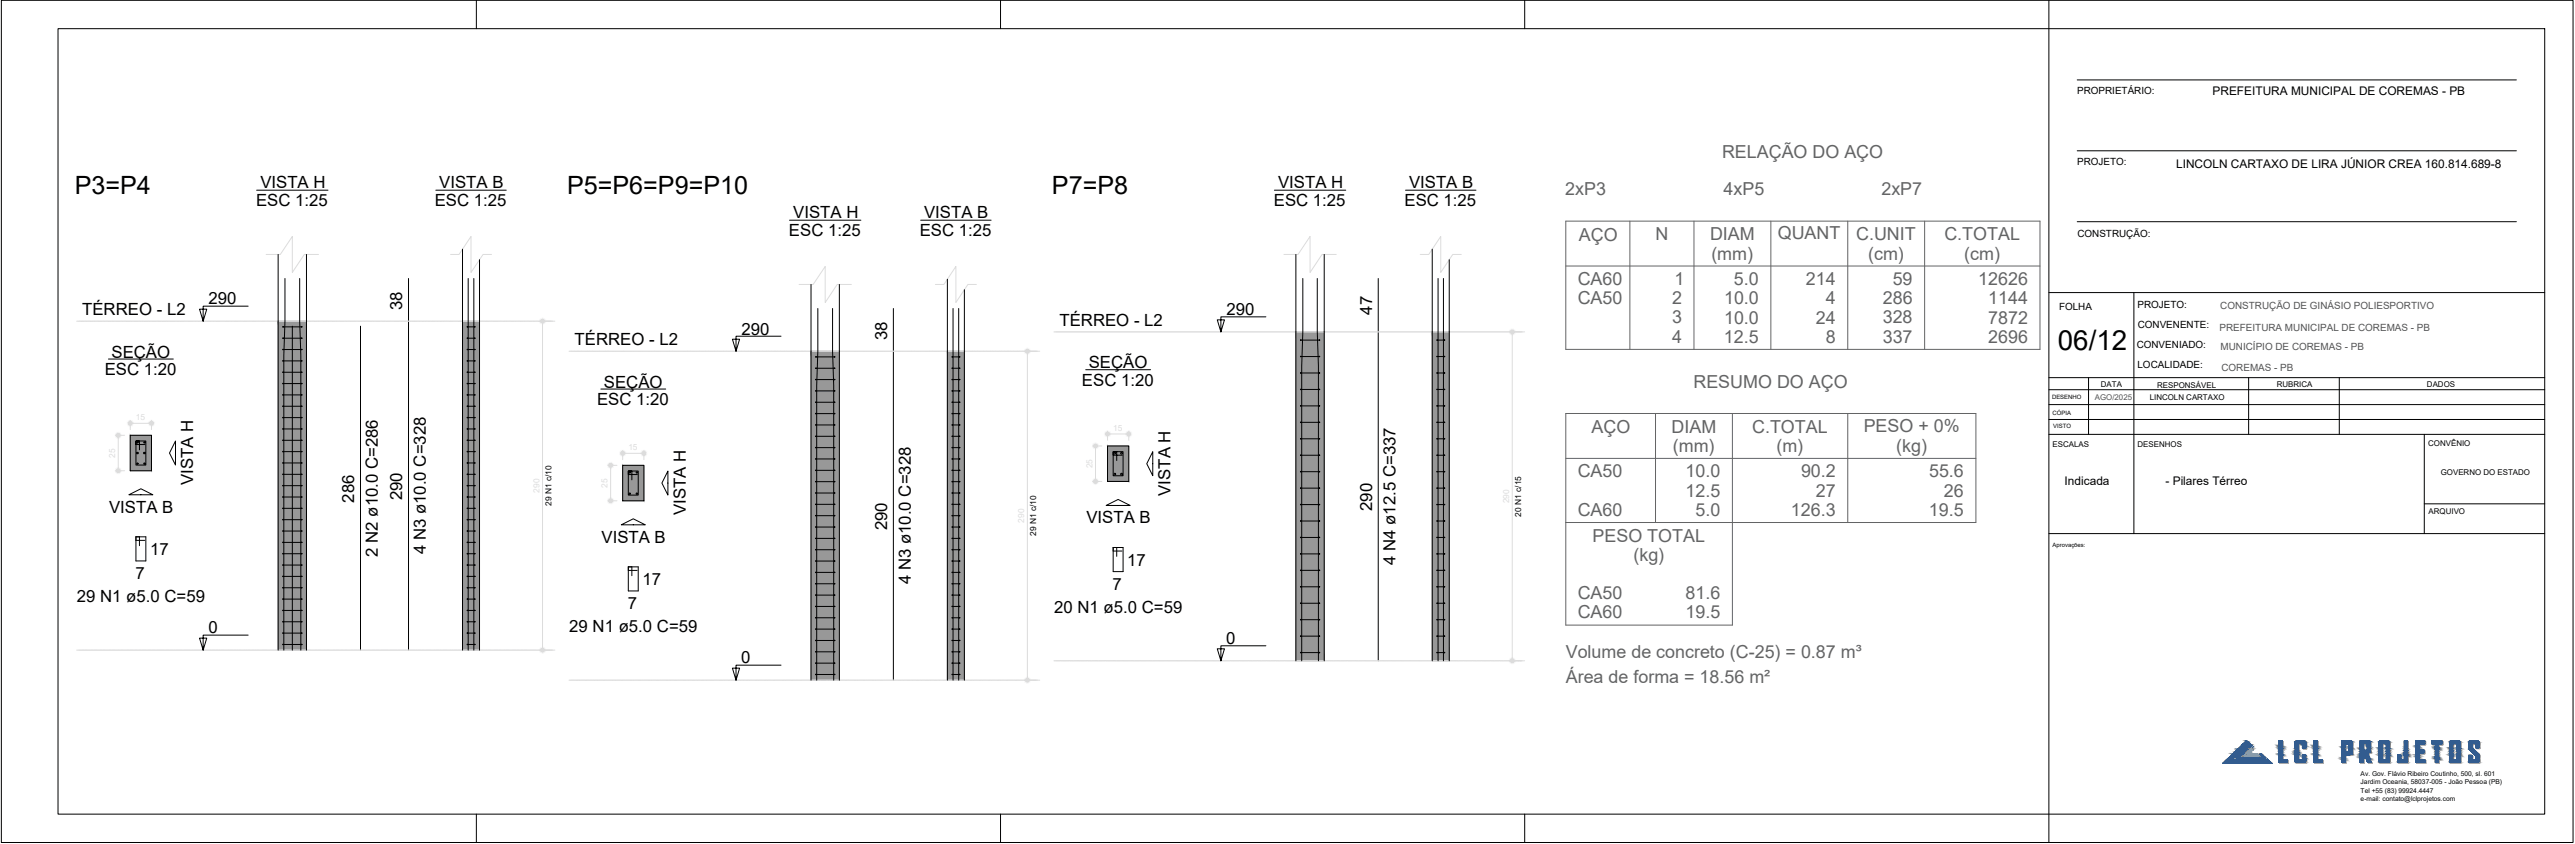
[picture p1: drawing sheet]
<svg xmlns="http://www.w3.org/2000/svg" width="907mm" height="297mm" viewBox="0 0 907 297" stroke-linecap="round" stroke-linejoin="round" font-family="sans-serif">
<defs><g id="words">
<text font-size="9.8" x="724.9" y="123.1">06/12</text>
<g font-size="8.9">
<text x="26.3" y="68.3">P3=P4</text>
<text x="199.7" y="68.3">P5=P6=P9=P10</text>
<text x="370.5" y="68.3">P7=P8</text>
</g>
<g font-size="6.3" fill="#636466">
<text x="606.5" y="55.5">RELAÇÃO DO AÇO</text>
<text x="551.3" y="68.7">2xP3</text>
<text x="607.1" y="68.7">4xP5</text>
<text x="662.7" y="68.8">2xP7</text>
<text x="556.1" y="84.8">AÇO</text>
<text x="583.1" y="84.6">N</text>
<text x="602.3" y="84.6">DIAM</text>
<text x="626.2" y="84.3">QUANT</text>
<text x="653.8" y="84.5">C.UNIT</text>
<text x="684.9" y="84.5">C.TOTAL</text>
<text x="602.8" y="91.5">(mm)</text>
<text x="658" y="91.5">(cm)</text>
<text x="691.9" y="91.5">(cm)</text>
<text x="555.7" y="100.3">CA60</text>
<text x="589.8" y="100.4">1</text>
<text x="610.8" y="100.3">5.0</text>
<text x="636.1" y="100.4">214</text>
<text x="666.7" y="100.3">59</text>
<text x="696.8" y="100.3">12626</text>
<text x="555.7" y="107.1">CA50</text>
<text x="589" y="107.2">2</text>
<text x="607.3" y="107.1">10.0</text>
<text x="643.1" y="107.2">4</text>
<text x="663.2" y="107.1">286</text>
<text x="700.3" y="107.2">1144</text>
<text x="588.9" y="113.9">3</text>
<text x="607.3" y="113.9">10.0</text>
<text x="639.6" y="113.9">24</text>
<text x="663.2" y="113.9">328</text>
<text x="700.3" y="113.9">7872</text>
<text x="589" y="120.7">4</text>
<text x="607.2" y="120.6">12.5</text>
<text x="643.1" y="120.6">8</text>
<text x="663.2" y="120.6">337</text>
<text x="700.3" y="120.6">2696</text>
<text x="596.5" y="136.7">RESUMO DO AÇO</text>
<text x="560.6" y="152.5">AÇO</text>
<text x="588.8" y="152.3">DIAM</text>
<text x="617.2" y="152.2">C.TOTAL</text>
<text x="656.4" y="152.1">PESO + 0%</text>
<text x="589.2" y="159.2">(mm)</text>
<text x="625.7" y="159.2">(m)</text>
<text x="667.9" y="159.2">(kg)</text>
<text x="555.7" y="168">CA50</text>
<text x="593.7" y="168">10.0</text>
<text x="634.4" y="168">90.2</text>
<text x="679.5" y="168">55.6</text>
<text x="593.7" y="174.8">12.5</text>
<text x="639.6" y="174.9">27</text>
<text x="684.7" y="174.8">26</text>
<text x="555.7" y="181.6">CA60</text>
<text x="597.2" y="181.6">5.0</text>
<text x="630.8" y="181.6">126.3</text>
<text x="679.4" y="181.6">19.5</text>
<text x="560.9" y="190.6">PESO TOTAL</text>
<text x="575.4" y="197.6">(kg)</text>
<text x="555.7" y="210.9">CA50</text>
<text x="593.7" y="210.9">81.6</text>
<text x="555.7" y="217.7">CA60</text>
<text x="593.7" y="217.7">19.5</text>
<text x="551.5" y="231.5">Volume de concreto (C-25) = 0.87 m³</text>
<text x="551.5" y="240.2">Área de forma = 18.56 m²</text>
</g>
<g font-size="5.9">
<text x="91.7" y="66.2">VISTA H</text>
<text x="154.7" y="66.2">VISTA B</text>
<text x="450.2" y="66.2">VISTA H</text>
<text x="496.3" y="66.2">VISTA B</text>
<text x="90.2" y="72.6">ESC 1:25</text>
<text x="153.2" y="72.6">ESC 1:25</text>
<text x="279.4" y="76.8">VISTA H</text>
<text x="325.5" y="76.8">VISTA B</text>
<text x="448.7" y="72.6">ESC 1:25</text>
<text x="494.7" y="72.6">ESC 1:25</text>
<text x="277.9" y="83.1">ESC 1:25</text>
<text x="323.9" y="83.1">ESC 1:25</text>
<text x="73.5" y="107.2">290</text>
<text x="29" y="110.9">TÉRREO - L2</text>
<text x="141.7" y="109.1" transform="rotate(-90 141.7 109.1)">38</text>
<text x="432" y="110.9">290</text>
<text x="483.3" y="110.8" transform="rotate(-90 483.3 110.8)">47</text>
<text x="261.2" y="117.7">290</text>
<text x="312.5" y="119.6" transform="rotate(-90 312.5 119.6)">38</text>
<text x="373.2" y="114.6">TÉRREO - L2</text>
<text x="39.3" y="125.9">SEÇÃO</text>
<text x="202.4" y="121.4">TÉRREO - L2</text>
<text x="36.9" y="132">ESC 1:20</text>
<text x="383.5" y="129.7">SEÇÃO</text>
<text x="212.7" y="136.5">SEÇÃO</text>
<text x="381.1" y="135.7">ESC 1:20</text>
<text x="210.3" y="142.6">ESC 1:20</text>
<text x="68.1" y="170.7" transform="rotate(-90 68.1 170.7)">VISTA H</text>
<text x="124.8" y="176.9" transform="rotate(-90 124.8 176.9)">286</text>
<text x="141.7" y="176" transform="rotate(-90 141.7 176)">290</text>
<text x="412.3" y="174.5" transform="rotate(-90 412.3 174.5)">VISTA H</text>
<text x="483.3" y="179.8" transform="rotate(-90 483.3 179.8)">290</text>
<text x="38.4" y="180.4">VISTA B</text>
<text x="241.5" y="181.3" transform="rotate(-90 241.5 181.3)">VISTA H</text>
<text x="382.7" y="184.2">VISTA B</text>
<text x="211.9" y="191">VISTA B</text>
<text x="312.5" y="186.6" transform="rotate(-90 312.5 186.6)">290</text>
<text x="52.8" y="195.3">17</text>
<text x="133.1" y="196" transform="rotate(-90 133.1 196)">2 N2 ø10.0 C=286</text>
<text x="150" y="195" transform="rotate(-90 150 195)">4 N3 ø10.0 C=328</text>
<text x="47.7" y="203.8">7</text>
<text x="397.1" y="199">17</text>
<text x="491.6" y="198.8" transform="rotate(-90 491.6 198.8)">4 N4 ø12.5 C=337</text>
<text x="226.3" y="205.9">17</text>
<text x="320.8" y="205.6" transform="rotate(-90 320.8 205.6)">4 N3 ø10.0 C=328</text>
<text x="391.9" y="207.5">7</text>
<text x="27.1" y="212">29 N1 ø5.0 C=59</text>
<text x="221.1" y="214.3">7</text>
<text x="371.3" y="215.7">20 N1 ø5.0 C=59</text>
<text x="73.4" y="222.9">0</text>
<text x="200.5" y="222.6">29 N1 ø5.0 C=59</text>
<text x="431.9" y="226.7">0</text>
<text x="261.1" y="233.5">0</text>
</g>
<g font-size="4.2">
<text x="779.3" y="33.3">PREFEITURA MUNICIPAL DE COREMAS - PB</text>
<text x="766.5" y="59.3">LINCOLN CARTAXO DE LIRA JÚNIOR CREA 160.814.689-8</text>
<text x="727.2" y="170.8">Indicada</text>
<text x="762.8" y="170.8">- Pilares Térreo</text>
</g>
<g font-size="3.5">
<text x="731.6" y="33.2">PROPRIETÁRIO:</text>
<text x="731.6" y="58.1">PROJETO:</text>
<text x="731.7" y="83.5">CONSTRUÇÃO:</text>
<text x="725.3" y="108.9">FOLHA</text>
<text x="752.9" y="108.5">PROJETO:</text>
<text x="753" y="115.5">CONVENENTE:</text>
<text x="752.6" y="122.6">CONVENIADO:</text>
<text x="752.9" y="129.6">LOCALIDADE:</text>
</g>
<g font-size="3.5" fill="#545454">
<text x="782.1" y="108.7">CONSTRUÇÃO DE GINÁSIO POLIESPORTIVO</text>
<text x="781.8" y="116.3">PREFEITURA MUNICIPAL DE COREMAS - PB</text>
<text x="782.1" y="123.1">MUNICÍPIO DE COREMAS - PB</text>
<text x="782.5" y="130.4">COREMAS - PB</text>
</g>
<g font-size="3">
<text x="194.2" y="178" transform="rotate(-90 194.2 178)">29 N1 c/10</text>
<text x="535.8" y="181.8" transform="rotate(-90 535.8 181.8)">20 N1 c/15</text>
<text x="365" y="188.6" transform="rotate(-90 365 188.6)">29 N1 c/10</text>
</g>
<g font-size="2.8">
<text x="740" y="136">DATA</text>
<text x="759.8" y="136.5">RESPONSÁVEL</text>
<text x="802" y="136.1">RUBRICA</text>
<text x="854.9" y="136.1">DADOS</text>
<text x="757.2" y="140.9">LINCOLN CARTAXO</text>
<text x="723" y="157.4">ESCALAS</text>
<text x="752.9" y="157.4">DESENHOS</text>
<text x="855.3" y="157">CONVÊNIO</text>
<text x="859.7" y="167.2">GOVERNO DO ESTADO</text>
<text x="855.4" y="180.9">ARQUIVO</text>
</g>
<text font-size="2.8" fill="#545454" x="737.8" y="140.9">AGO/2025</text>
<g font-size="2.3">
<text x="831.5" y="273.1">Av. Gov. Flávio Ribeiro Coutinho, 500, sl. 601</text>
<text x="831.5" y="276.1">Jardim Oceania, 58037-005 - João Pessoa (PB)</text>
<text x="831.5" y="279.1">Tel +55 (83) 99924.4447</text>
<text x="831.5" y="281.9">e-mail: contato@lclprojetos.com</text>
</g>
<g font-size="2.1">
<text x="722.8" y="140.4">DESENHO</text>
<text x="723" y="146">CÓPIA</text>
<text x="723.2" y="150.7">VISTO</text>
<text x="723" y="192.4">Aprovações:</text>
</g>
</g></defs>
<!-- layer: DT-Hachura vista pilares -->
<g fill="#989898" stroke="#989898" stroke-width=".35">
<path d="M162.9 113l6 115.8v-115.8zM162.9 113l6 115.8h-6z"/>
<path d="M98 113l9.9 115.8v-115.8zM98 113l9.9 115.8h-9.9z"/>
<path d="M333.7 123.6l6 115.8v-115.8zM333.7 123.6l6 115.8h-6z"/>
<path d="M285.7 123.6l9.9 115.8v-115.8zM285.7 123.6l9.9 115.8h-9.9z"/>
<path d="M504.5 116.8l6 115.8v-115.8zM504.5 116.8l6 115.8h-6z"/>
<path d="M456.4 116.8l10 115.8v-115.8zM456.4 116.8l10 115.8h-10z"/>
</g>
<g fill="#989898" stroke="#989898" stroke-width=".35">
<path d="M45.9 153.2l7.5 12.5v-12.5zM45.9 153.2l7.5 12.5h-7.5z"/>
<path d="M219.3 163.8l7.5 12.5v-12.5zM219.3 163.8l7.5 12.5h-7.5z"/>
<path d="M390.1 157l7.5 12.4v-12.4zM390.1 157l7.5 12.4h-7.5z"/>
</g>
<!-- layer: DT-Forma -->
<g fill="none" stroke="#000" stroke-width=".35">
<path d="M98 89.6v139.2M107.9 89.6v139.2M162.9 87.7v141.1M168.9 91.4v137.4M333.7 98.3v141.1M456.4 89.6v143M466.4 89.6v143M504.5 87.7v144.9M510.5 91.4v141.2M285.7 100.1v139.3M295.6 100.1v139.3M339.7 102v137.4"/>
<path d="M45.9 153.2h7.5v12.5h-7.5zM390.1 157h7.5v12.4h-7.5zM219.3 163.8h7.5v12.5h-7.5z"/>
</g>
<!-- layer: DT-Textos -->
<g fill="none" stroke="#000" stroke-width=".35">
<path d="M90.4 66.9h25.1M153.5 66.9h24.8M278.1 77.5h25.1M324.3 77.5h24.8M448.9 66.9h25.1M495.1 66.9h24.8M87.4 107.8h-15.8v5.2l-1.3-4.2h2.5l-1.2 4.2M275.1 118.3h-15.9v5.3l-1.2-4.2h2.5l-1.3 4.2M445.9 111.5h-15.9v5.3l-1.2-4.2h2.5l-1.3 4.2M38.2 126.4h22.8M211.6 136.9h22.9M382.4 130.1h22.9"/>
<path d="M61.8 155.2v8.5l-2.1-4.3zM406 159v8.4l-2.1-4.2zM45.4 174.1l4.2-2.1 4.2 2.1zM235.3 165.8v8.4l-2.2-4.2zM389.6 177.9l4.2-2.1 4.3 2.1zM218.8 184.7l4.3-2.1 4.2 2.1zM87.4 223.5h-15.8v5.3l-1.3-4.2h2.5l-1.2 4.2M275.1 234.1h-15.9v5.3l-1.2-4.3h2.5l-1.3 4.3M445.9 227.3h-15.9v5.3l-1.2-4.3h2.5l-1.3 4.3"/>
</g>
<!-- layer: DT-Cotas -->
<g fill="none" stroke="#dcdcdc" stroke-width=".35">
<path d="M93.7 89.6h5l4.3-6.4v12.7l4.2-6.3h5M158.7 89.6h3l4.2-6.4v12.7l4.2-6.3h3M452.2 89.6h5l4.2-6.4v12.7l4.3-6.3h5M500.3 89.6h2.9l4.3-6.4v12.7l4.2-6.3h3M190.1 113h5.3M191.1 114v113.8M281.4 100.1h5l4.3-6.3v12.7l4.2-6.4h5M329.5 100.1h3l4.2-6.3v12.7l4.2-6.4h3M531.7 116.8h5.3M532.7 117.8v113.8M360.9 123.6h5.3M361.9 124.6v113.8"/>
<path d="M40.7 153.2h3.2M41.6 154.2v10.5M45.9 148v3.2M46.9 149h5.5M53.4 148v3.2M219.3 158.5v3.3M220.3 159.5h5.5M226.8 158.5v3.3M384.9 157h3.2M385.9 158v10.4M390.1 151.7v3.3M391.1 152.7h5.5"/>
<path d="M397.6 151.7v3.3M40.7 165.7h3.2M214.1 163.8h3.2M214.1 176.3h3.2M215.1 164.8v10.4M384.9 169.4h3.2M190.1 228.8h5.3M360.9 239.4h5.3M531.7 232.6h5.3"/>
</g>
<!-- layer: 0 -->
<g fill="#dcdcdc" stroke="#dcdcdc" stroke-width=".35">
<path d="M41.5 152.7l.1 .5zM41.4 152.8l.2 .4zM41.3 152.9l.3 .3z"/>
<path d="M41.3 152.9l.3 .3zM41.2 153l.4 .2zM41.2 153.1l.4 .1z"/>
<path d="M41.1 153.2h.5zM41.2 153.3l.4-.1zM41.2 153.5l.4-.3z"/>
<path d="M41.6 153.2l-.3 .4zM41.6 153.2l-.1 .5zM41.6 153.2l-.1 .5z"/>
<path d="M41.6 153.2l.2 .5zM41.6 153.2l.2 .5zM41.6 153.2l.4 .4z"/>
<path d="M41.6 153.2l.4 .4zM41.6 153.2l.5 .1zM41.6 153.2h.6z"/>
<path d="M41.6 153.2h.6zM41.6 153.2l.5-.1zM41.6 153.2l.4-.3z"/>
<path d="M41.9 152.8l-.3 .4zM41.8 152.7l-.2 .5zM41.6 152.7v.5z"/>
<path d="M41.6 165.7l.2 .5zM41.6 165.7l.2 .5zM41.6 165.7l.3 .4z"/>
<path d="M41.6 165.7l.5 .2zM41.6 165.7l.5 .1zM41.6 165.7h.6z"/>
<path d="M41.6 165.7h.6zM41.6 165.7l.5-.1zM41.6 165.7l.5-.3z"/>
<path d="M41.9 165.2l-.3 .5zM41.8 165.2l-.2 .5zM41.6 165.2v.5z"/>
<path d="M41.5 165.2l.1 .5zM41.4 165.2l.2 .5zM41.3 165.3l.3 .4z"/>
<path d="M41.3 165.3l.3 .4zM41.2 165.4l.4 .3zM41.2 165.6l.4 .1z"/>
<path d="M41.1 165.7h.5zM41.2 165.8l.4-.1zM41.2 165.9l.4-.2z"/>
<path d="M41.3 166l.3-.3zM41.6 165.7l-.1 .5zM41.6 165.7l-.1 .5z"/>
<path d="M45.4 149h.5zM45.4 149.1l.5-.1zM45.4 149.2l.5-.2z"/>
<path d="M45.5 149.3l.4-.3zM45.9 149l-.3 .4zM45.9 149v.5z"/>
<path d="M45.9 149v.5zM45.9 149l.2 .4zM45.9 149l.2 .4z"/>
<path d="M45.9 149l.4 .2zM45.9 149l.4 .2zM45.9 149h.5z"/>
<path d="M45.9 149h.5zM45.9 149l.4-.3zM46.2 148.6l-.3 .4z"/>
<path d="M46.1 148.5l-.2 .5zM46 148.5l-.1 .5zM45.9 148.5v.5z"/>
<path d="M45.8 148.5l.1 .5zM45.6 148.5l.3 .5zM45.5 148.6l.4 .4z"/>
<path d="M45.5 148.6l.4 .4zM45.4 148.7l.5 .3zM45.4 148.9l.5 .1z"/>
<path d="M53.4 149l.4-.1zM53.4 149l.4-.1zM53.7 148.6l-.3 .4z"/>
<path d="M53.6 148.5l-.2 .5zM53.5 148.5l-.1 .5zM53.4 148.5v.5z"/>
<path d="M53.2 148.5l.2 .5zM53.1 148.5l.3 .5zM53 148.6l.4 .4z"/>
<path d="M53 148.6l.4 .4zM52.9 148.7l.5 .3zM52.9 148.9l.5 .1z"/>
<path d="M52.9 149h.5zM52.9 149.1l.5-.1zM52.9 149.2l.5-.2z"/>
<path d="M53 149.3l.4-.3zM53.4 149l-.3 .4zM53.4 149v.5z"/>
<path d="M53.4 149v.5zM53.4 149l.2 .4zM53.4 149l.2 .4z"/>
<path d="M53.4 149l.3 .3zM53.4 149l.4 .1zM53.4 149l.4 .1z"/>
<path d="M191.1 228.8l.1 .5zM191.1 228.8l.1 .5zM191.1 228.8l.4 .4z"/>
<path d="M191.1 228.8l.4 .4zM191.1 228.8l.5 .1zM191.1 228.8l.5 .1z"/>
<path d="M191.1 228.8l.5-.1zM191.1 228.8l.5-.1zM191.1 228.8l.4-.3z"/>
<path d="M191.3 228.4l-.2 .4zM191.2 228.3l-.1 .5zM191.1 228.3v.5z"/>
<path d="M191 228.3l.1 .5zM190.8 228.4l.3 .4zM190.7 228.5l.4 .3z"/>
<path d="M190.7 228.5l.4 .3zM190.7 228.6l.4 .2zM190.6 228.7l.5 .1z"/>
<path d="M190.6 228.8h.5zM190.6 228.9l.5-.1zM190.7 229.1l.4-.3z"/>
<path d="M191.1 228.8l-.4 .4zM191.1 228.8l-.1 .5zM191.1 228.8l-.1 .5z"/>
<path d="M191 112.6l.1 .4zM190.8 112.6l.3 .4zM190.7 112.7l.4 .3z"/>
<path d="M190.7 112.7l.4 .3zM190.7 112.8l.4 .2zM190.6 112.9l.5 .1z"/>
<path d="M190.6 113h.5zM190.6 113.2l.5-.2zM190.7 113.3l.4-.3z"/>
<path d="M191.1 113l-.4 .4zM191.1 113l-.1 .5zM191.1 113v.5z"/>
<path d="M191.1 113v.5zM191.1 113l.1 .5zM191.1 113l.4 .4z"/>
<path d="M191.1 113l.4 .4zM191.1 113l.5 .2zM191.1 113l.5 .2z"/>
<path d="M191.1 113l.5-.1zM191.1 113l.5-.1zM191.1 113l.4-.3z"/>
<path d="M191.3 112.6l-.2 .4zM191.2 112.6l-.1 .4zM191.1 112.5v.5z"/>
<path d="M215 163.3l.1 .5zM214.8 163.3l.3 .5zM214.7 163.4l.4 .4z"/>
<path d="M214.7 163.4l.4 .4zM214.7 163.5l.4 .3zM214.6 163.6l.5 .2z"/>
<path d="M214.6 163.8h.5zM214.6 163.9l.5-.1zM214.7 164l.4-.2z"/>
<path d="M214.7 164.1l.4-.3zM215.1 163.8l-.3 .4zM215.1 163.8v.5z"/>
<path d="M215.1 163.8v.5zM215.1 163.8l.2 .4zM215.1 163.8l.2 .4z"/>
<path d="M215.1 163.8l.3 .3zM215.1 163.8l.5 .1zM215.1 163.8h.5z"/>
<path d="M215.1 163.8h.5zM215.1 163.8l.5-.2zM215.1 163.8l.4-.3z"/>
<path d="M215.3 163.3l-.2 .5zM215.2 163.3l-.1 .5zM215.1 163.3v.5z"/>
<path d="M215.1 176.3v.4zM215.1 176.3l.1 .4zM215.1 176.3l.3 .3z"/>
<path d="M215.1 176.3l.3 .3zM215.1 176.3l.5 .1zM215.1 176.3h.5z"/>
<path d="M215.1 176.3h.5zM215.1 176.3l.5-.2zM215.1 176.3l.3-.4z"/>
<path d="M215.3 175.8l-.2 .5zM215.2 175.8l-.1 .5zM215.1 175.8v.5z"/>
<path d="M215 175.8l.1 .5zM214.8 175.8l.3 .5zM214.7 175.9l.4 .4z"/>
<path d="M214.7 175.9l.4 .4zM214.7 176l.4 .3zM214.6 176.1l.5 .2z"/>
<path d="M214.6 176.3h.5zM214.6 176.4l.5-.1zM214.7 176.5l.4-.2z"/>
<path d="M214.7 176.6l.4-.3zM215.1 176.3l-.1 .4zM215.1 176.3v.4z"/>
<path d="M218.8 159.5h.5zM218.8 159.7l.5-.2zM218.9 159.8l.4-.3z"/>
<path d="M219 159.9l.3-.4zM219.3 159.5l-.1 .5zM219.3 159.5v.5z"/>
<path d="M219.3 159.5v.5zM219.3 159.5l.1 .5zM219.3 159.5l.4 .4z"/>
<path d="M219.3 159.5l.5 .3zM219.3 159.5l.5 .3zM219.3 159.5h.5z"/>
<path d="M219.3 159.5h.5zM219.3 159.5l.5-.2zM219.3 159.5l.5-.2z"/>
<path d="M219.6 159.1l-.3 .4zM219.4 159.1l-.1 .4zM219.3 159v.5z"/>
<path d="M219.2 159.1l.1 .4zM219.1 159.1l.2 .4zM219 159.2l.3 .3z"/>
<path d="M219 159.2l.3 .3zM218.9 159.3l.4 .2zM218.8 159.4l.5 .1z"/>
<path d="M226.8 159.5l.5-.1zM226.8 159.5l.5-.1zM226.8 159.5l.4-.2z"/>
<path d="M227.1 159.1l-.3 .4zM226.9 159.1l-.1 .4zM226.8 159v.5z"/>
<path d="M226.7 159.1l.1 .4zM226.5 159.1l.3 .4zM226.5 159.2l.3 .3z"/>
<path d="M226.5 159.2l.3 .3zM226.4 159.3l.4 .2zM226.3 159.4l.5 .1z"/>
<path d="M226.3 159.5h.5zM226.3 159.7l.5-.2zM226.4 159.8l.4-.3z"/>
<path d="M226.8 159.5l-.3 .5zM226.8 159.5l-.1 .5zM226.8 159.5v.5z"/>
<path d="M226.8 159.5v.5zM226.8 159.5l.1 .5zM226.8 159.5l.3 .5z"/>
<path d="M226.8 159.5l.4 .3zM226.8 159.5l.5 .2zM226.8 159.5l.5 .2z"/>
<path d="M361.9 239.4v.5zM361.9 239.4l.2 .4zM361.9 239.4l.2 .4z"/>
<path d="M361.9 239.4l.3 .3zM361.9 239.4l.5 .1zM361.9 239.4l.5 .1z"/>
<path d="M361.9 239.4l.5-.1zM361.9 239.4l.5-.1zM361.9 239.4l.4-.3z"/>
<path d="M362.1 238.9l-.2 .5zM362 238.9l-.1 .5zM361.9 238.9v.5z"/>
<path d="M361.7 238.9l.2 .5zM361.6 238.9l.3 .5zM361.5 239l.4 .4z"/>
<path d="M361.5 239l.4 .4zM361.4 239.1l.5 .3zM361.4 239.3l.5 .1z"/>
<path d="M361.4 239.4h.5zM361.4 239.5l.5-.1zM361.4 239.6l.5-.2z"/>
<path d="M361.5 239.7l.4-.3zM361.9 239.4l-.3 .4zM361.9 239.4v.5z"/>
<path d="M361.7 123.1l.2 .5zM361.6 123.2l.3 .4zM361.5 123.3l.4 .3z"/>
<path d="M361.5 123.3l.4 .3zM361.4 123.4l.5 .2zM361.4 123.5l.5 .1z"/>
<path d="M361.4 123.6h.5zM361.4 123.7l.5-.1zM361.4 123.9l.5-.3z"/>
<path d="M361.5 124l.4-.4zM361.9 123.6l-.2 .5zM361.9 123.6l-.2 .5z"/>
<path d="M361.9 123.6l.1 .5zM361.9 123.6l.1 .5zM361.9 123.6l.2 .4z"/>
<path d="M361.9 123.6l.4 .3zM361.9 123.6l.5 .1zM361.9 123.6l.5 .1z"/>
<path d="M361.9 123.6l.5-.1zM361.9 123.6l.5-.1zM361.9 123.6l.3-.3z"/>
<path d="M362.1 123.2l-.2 .4zM362 123.1l-.1 .5zM361.9 123.1v.5z"/>
<path d="M385.7 156.5l.2 .5zM385.6 156.5l.3 .5zM385.5 156.6l.4 .4z"/>
<path d="M385.5 156.6l.4 .4zM385.4 156.7l.5 .3zM385.4 156.8l.5 .2z"/>
<path d="M385.4 157h.5zM385.4 157.1l.5-.1zM385.4 157.2l.5-.2z"/>
<path d="M385.9 157l-.4 .3zM385.9 157l-.2 .4zM385.9 157v.5z"/>
<path d="M385.9 157v.5zM385.9 157l.1 .4zM385.9 157l.3 .3z"/>
<path d="M385.9 157l.3 .3zM385.9 157l.5 .1zM385.9 157h.5z"/>
<path d="M385.9 157h.5zM385.9 157l.5-.2zM385.9 157l.3-.4z"/>
<path d="M386.1 156.5l-.2 .5zM386 156.5l-.1 .5zM385.9 156.5v.5z"/>
<path d="M385.9 169.4l.1 .5zM385.9 169.4l.1 .5zM385.9 169.4l.3 .4z"/>
<path d="M385.9 169.4l.3 .4zM385.9 169.4l.5 .2zM385.9 169.4h.5z"/>
<path d="M385.9 169.4h.5zM385.9 169.4l.5-.1zM385.9 169.4l.3-.3z"/>
<path d="M386.1 169l-.2 .4zM386 169l-.1 .4zM385.9 168.9v.5z"/>
<path d="M385.7 169l.2 .4zM385.6 169l.3 .4zM385.5 169.1l.4 .3z"/>
<path d="M385.5 169.1l.4 .3zM385.4 169.2l.5 .2zM385.4 169.3l.5 .1z"/>
<path d="M385.4 169.4h.5zM385.4 169.6l.5-.2zM385.4 169.7l.5-.3z"/>
<path d="M385.9 169.4l-.4 .4zM385.9 169.4l-.2 .5zM385.9 169.4l-.2 .5z"/>
<path d="M389.6 152.7h.5zM389.6 152.9l.5-.2zM389.7 153l.4-.3z"/>
<path d="M389.7 153.1l.4-.4zM390.1 152.7l-.1 .5zM390.1 152.7l-.1 .5z"/>
<path d="M390.1 152.7l.1 .5zM390.1 152.7l.1 .5zM390.1 152.7l.2 .5z"/>
<path d="M390.1 152.7l.4 .3zM390.1 152.7l.4 .3zM390.1 152.7h.5z"/>
<path d="M390.1 152.7h.5zM390.1 152.7l.4-.2zM390.1 152.7l.4-.2z"/>
<path d="M390.3 152.3l-.2 .4zM390.2 152.2l-.1 .5zM390.1 152.2v.5z"/>
<path d="M390 152.2l.1 .5zM389.8 152.3l.3 .4zM389.7 152.4l.4 .3z"/>
<path d="M389.7 152.4l.4 .3zM389.7 152.5l.4 .2zM389.6 152.6l.5 .1z"/>
<path d="M397.6 152.7l.5-.1zM397.6 152.7l.5-.1zM397.6 152.7l.4-.2z"/>
<path d="M397.8 152.3l-.2 .4zM397.7 152.2l-.1 .5zM397.6 152.2v.5z"/>
<path d="M397.5 152.2l.1 .5zM397.3 152.3l.3 .4zM397.2 152.4l.4 .3z"/>
<path d="M397.2 152.4l.4 .3zM397.2 152.5l.4 .2zM397.1 152.6l.5 .1z"/>
<path d="M397.1 152.7h.5zM397.1 152.9l.5-.2zM397.2 153l.4-.3z"/>
<path d="M397.2 153.1l.4-.4zM397.6 152.7l-.1 .5zM397.6 152.7l-.1 .5z"/>
<path d="M397.6 152.7l.1 .5zM397.6 152.7l.1 .5zM397.6 152.7l.2 .5z"/>
<path d="M397.6 152.7l.4 .3zM397.6 152.7l.5 .2zM397.6 152.7l.5 .2z"/>
<path d="M532.7 232.6v.5zM532.7 232.6l.1 .5zM532.7 232.6l.3 .3z"/>
<path d="M532.7 232.6l.3 .3zM532.7 232.6l.4 .1zM532.7 232.6l.4 .1z"/>
<path d="M532.7 232.6l.4-.2zM532.7 232.6l.4-.2zM532.7 232.6l.3-.4z"/>
<path d="M532.9 232.1l-.2 .5zM532.8 232.1l-.1 .5zM532.7 232.1v.5z"/>
<path d="M532.5 232.1l.2 .5zM532.4 232.1l.3 .5zM532.3 232.2l.4 .4z"/>
<path d="M532.3 232.2l.4 .4zM532.2 232.3l.5 .3zM532.2 232.4l.5 .2z"/>
<path d="M532.2 232.6h.5zM532.2 232.7l.5-.1zM532.2 232.8l.5-.2z"/>
<path d="M532.7 232.6l-.4 .3zM532.7 232.6l-.2 .5zM532.7 232.6v.5z"/>
<path d="M532.5 116.3l.2 .5zM532.4 116.4l.3 .4zM532.3 116.4l.4 .4z"/>
<path d="M532.3 116.4l.4 .4zM532.2 116.6l.5 .2zM532.2 116.7l.5 .1z"/>
<path d="M532.2 116.8h.5zM532.2 116.9l.5-.1zM532.2 117l.5-.2z"/>
<path d="M532.3 117.2l.4-.4zM532.7 116.8l-.3 .4zM532.7 116.8v.5z"/>
<path d="M532.7 116.8v.5zM532.7 116.8l.2 .4zM532.7 116.8l.2 .4z"/>
<path d="M532.7 116.8l.3 .4zM532.7 116.8l.4 .1zM532.7 116.8l.4 .1z"/>
<path d="M532.7 116.8l.4-.1zM532.7 116.8l.4-.1zM532.7 116.8l.3-.4z"/>
<path d="M532.9 116.4l-.2 .4zM532.8 116.3l-.1 .5zM532.7 116.3v.5z"/>
</g>
<g fill="none" stroke="#dcdcdc" stroke-width=".35">
<path d="M191.1 113.5v.5M532.7 117.3v.5M361.9 124.1v.5M41.6 153.7v.5M46.4 149h.5M52.4 149h.5M219.8 159.5h.5M225.8 159.5h.5M385.9 157.5v.5M390.6 152.7h.5M396.6 152.7h.5M41.6 164.7v.5"/>
<path d="M215.1 164.3v.5M215.1 175.2v.6M385.9 168.4v.5M191.1 227.8v.5M361.9 238.4v.5M532.7 231.6v.5"/>
</g>
<!-- layer: DT-Barras no corte -->
<g fill="none" stroke="#000" stroke-width=".35">
<path d="M48.1 159.2l.5 .5M48.6 159.2l-.5 .5M50.6 159.2l.5 .5M51.1 159.2l-.5 .5"/>
<circle cx="48.4" cy="159.4" r=".25"/>
<circle cx="48.4" cy="155.7" r=".25"/>
<circle cx="50.9" cy="155.7" r=".25"/>
<circle cx="50.9" cy="159.4" r=".25"/>
<circle cx="392.7" cy="159.5" r=".31"/>
<circle cx="395" cy="159.5" r=".31"/>
<circle cx="48.4" cy="163.2" r=".25"/>
<circle cx="50.9" cy="163.2" r=".25"/>
<circle cx="221.8" cy="173.7" r=".25"/>
<circle cx="221.8" cy="166.3" r=".25"/>
<circle cx="224.3" cy="166.3" r=".25"/>
<circle cx="224.3" cy="173.7" r=".25"/>
<circle cx="392.7" cy="166.9" r=".31"/>
<circle cx="395" cy="166.9" r=".31"/>
</g>
<!-- layer: DT-Barras na forma -->
<g fill="none" stroke="#000" stroke-width=".35">
<path d="M100.4 98v15l-.4 12v103.8M105.6 98v15l.4 12v103.8M164.9 98v130.8M166.9 98v130.8M458.9 98v18.8l-.4 12v103.8M464 98v18.8l.4 12v103.8M506.5 98v134.6M508.4 98v134.6M103 114.8v114M288.1 108.6v15l-.4 12v103.8M293.3 108.6v15l.4 12v103.8M335.7 108.6v130.8"/>
<path d="M337.7 108.6v130.8M51 156.4h-3.1v-1.2h3.5v8.5h-3.5v-8.5h1.2v3.1M224.4 167h-3.1v-1.2h3.5v8.5h-3.5v-8.5h1.3v3.1M395.2 160.2h-3.1v-1.2h3.5v8.4h-3.5v-8.4h1.2v3.1"/>
</g>
<!-- layer: DT-Barras rebatidas -->
<g fill="none" stroke="#000" stroke-width=".35">
<path d="M143.9 98v130.8M485.5 98v134.6M127 114.8v114M314.7 108.6v130.8M47.9 188.9h3.5v8.5h-3.5zM47.9 190.2h3.1M49.1 188.9v3.2M221.3 199.5h3.5v8.5h-3.5zM222.6 199.5v3.1M392.1 192.7h3.5v8.5h-3.5zM392.1 193.9h3.1M393.3 192.7v3.1"/>
<path d="M221.3 200.8h3.1"/>
</g>
<path d="M192.2 163.8h2.1v14.3h-2.1zM192.2 178.1h2.1M194.3 163.8l-2.1 14.3M362.9 174.3h2.2v14.4h-2.2zM365.1 174.3l-2.2 14.4M533.7 167.5h2.1v14.3h-2.1zM535.8 167.5l-2.1 14.3M362.9 188.7h2.2M533.7 181.8h2.1" fill="none" stroke="#fff" stroke-width=".35"/>
<g fill="#fff" stroke="#fff" stroke-width=".35">
<path d="M194.3 163.8v14.3h-2.1z"/>
<path d="M192.2 163.8h2.1l-2.1 14.3z"/>
<path d="M365.1 174.3v14.4h-2.2z"/>
<path d="M362.9 174.3h2.2l-2.2 14.4z"/>
<path d="M535.8 167.5v14.3h-2.1z"/>
<path d="M533.7 167.5h2.1l-2.1 14.3z"/>
</g>
<!-- layer: DT-Pontilhado -->
<g fill="none" stroke="#dcdcdc" stroke-width=".35">
<path d="M27 113h.1M27.5 113h.1M27.8 113h.1M28.1 113h.1M28.4 113h.1M28.7 113h.1M29 113h.1M29.3 113h.1M29.7 113h.1M30 113h.1M30.3 113h.1M30.6 113h.1"/>
<path d="M30.9 113h.1M31.3 113h.1M31.6 113h.1M31.9 113h.1M32.2 113h.1M32.5 113h.1M32.8 113h.1M33.2 113h.1M33.5 113h.1M33.8 113h.1M34.1 113h.1M34.4 113h.1"/>
<path d="M34.7 113h.1M35.1 113h.1M35.4 113h.1M35.7 113h.1M36 113h.1M36.3 113h.1M36.6 113h.1M37 113h.1M37.3 113h.1M37.6 113h.1M37.9 113h.1M38.2 113h.1"/>
<path d="M38.5 113h.1M38.9 113h.1M39.2 113h.1M39.5 113h.1M39.8 113h.1M40.1 113h.1M40.4 113h.1M40.8 113h.1M41.1 113h.1M41.4 113h.1M41.7 113h.1M42 113h.1"/>
<path d="M42.3 113h.1M42.7 113h.1M43 113h.1M43.3 113h.1M43.6 113h.1M43.9 113h.1M44.2 113h.1M44.6 113h.1M44.9 113h.1M45.2 113h.1M45.5 113h.1M45.8 113h.1"/>
<path d="M46.1 113h.1M46.5 113h.1M46.8 113h.1M47.1 113h.1M47.4 113h.1M47.7 113h.1M48 113h.1M48.4 113h.1M48.7 113h.1M49 113h.1M49.3 113h.1M49.6 113h.1"/>
<path d="M50 113h.1M50.3 113h.1M50.6 113h.1M50.9 113h.1M51.2 113h.1M51.5 113h.1M51.8 113h.1M52.2 113h.1M52.5 113h.1M52.8 113h.1M53.1 113h.1M53.4 113h.1"/>
<path d="M53.8 113h.1M54.1 113h.1M54.4 113h.1M54.7 113h.1M55 113h.1M55.3 113h.1M55.6 113h.1M56 113h.1M56.3 113h.1M56.6 113h.1M56.9 113h.1M57.2 113h.1"/>
<path d="M57.6 113h.1M57.9 113h.1M58.2 113h.1M58.5 113h.1M58.8 113h.1M59.1 113h.1M59.5 113h.1M59.8 113h.1M60.1 113h.1M60.4 113h.1M60.7 113h.1M61 113h.1"/>
<path d="M61.4 113h.1M61.7 113h.1M62 113h.1M62.3 113h.1M62.6 113h.1M62.9 113h.1M63.3 113h.1M63.6 113h.1M63.9 113h.1M64.2 113h.1M64.5 113h.1M64.8 113h.1"/>
<path d="M65.2 113h.1M65.5 113h.1M65.8 113h.1M66.1 113h.1M66.4 113h.1M66.7 113h.1M67.1 113h.1M67.4 113h.1M67.7 113h.1M68 113h.1M68.3 113h.1M68.6 113h.1"/>
<path d="M69 113h.1M69.3 113h.1M69.6 113h.1M69.9 113h.1M70.2 113h.1M70.5 113h.1M70.9 113h.1M71.2 113h.1M71.5 113h.1M71.8 113h.1M72.1 113h.1M72.4 113h.1"/>
<path d="M72.8 113h.1M73.1 113h.1M73.4 113h.1M73.7 113h.1M74 113h.1M74.3 113h.1M74.7 113h.1M75 113h.1M75.3 113h.1M75.6 113h.1M75.9 113h.1M76.3 113h.1"/>
<path d="M76.6 113h.1M76.9 113h.1M77.2 113h.1M77.5 113h.1M77.8 113h.1M78.1 113h.1M78.5 113h.1M78.8 113h.1M79.1 113h.1M79.4 113h.1M79.7 113h.1M80.1 113h.1"/>
<path d="M80.4 113h.1M80.7 113h.1M81 113h.1M81.3 113h.1M81.6 113h.1M82 113h.1M82.3 113h.1M82.6 113h.1M82.9 113h.1M83.2 113h.1M83.5 113h.1M83.9 113h.1"/>
<path d="M84.2 113h.1M84.5 113h.1M84.8 113h.1M85.1 113h.1M85.4 113h.1M85.8 113h.1M86.1 113h.1M86.4 113h.1M86.7 113h.1M87 113h.1M87.3 113h.1M87.7 113h.1"/>
<path d="M88 113h.1M88.3 113h.1M88.6 113h.1M88.9 113h.1M89.2 113h.1M89.6 113h.1M89.9 113h.1M90.2 113h.1M90.5 113h.1M90.8 113h.1M91.1 113h.1M91.5 113h.1"/>
<path d="M91.8 113h.1M92.1 113h.1M92.4 113h.1M92.7 113h.1M93 113h.1M93.4 113h.1M93.7 113h.1M94 113h.1M94.3 113h.1M94.6 113h.1M94.9 113h.1M95.3 113h.1"/>
<path d="M95.6 113h.1M95.9 113h.1M96.2 113h.1M96.5 113h.1M96.8 113h.1M97.2 113h.1M97.5 113h.1M97.8 113h.1M98.1 113h.1M98.4 113h.1M98.7 113h.1M99.1 113h.1"/>
<path d="M99.4 113h.1M99.7 113h.1M100 113h.1M100.3 113h.1M100.6 113h.1M101 113h.1M101.3 113h.1M101.6 113h.1M101.9 113h.1M102.2 113h.1M102.6 113h.1M102.9 113h.1"/>
<path d="M103.2 113h.1M103.5 113h.1M103.8 113h.1M104.1 113h.1M104.4 113h.1M104.8 113h.1M105.1 113h.1M105.4 113h.1M105.7 113h.1M106 113h.1M106.4 113h.1M106.7 113h.1"/>
<path d="M107 113h.1M107.3 113h.1M107.6 113h.1M107.9 113h.1M108.3 113h.1M108.6 113h.1M108.9 113h.1M109.2 113h.1M109.5 113h.1M109.8 113h.1M110.2 113h.1M110.5 113h.1"/>
<path d="M110.8 113h.1M111.1 113h.1M111.4 113h.1M111.7 113h.1M112.1 113h.1M112.4 113h.1M112.7 113h.1M113 113h.1M113.3 113h.1M113.6 113h.1M114 113h.1M114.3 113h.1"/>
<path d="M114.6 113h.1M114.9 113h.1M115.2 113h.1M115.5 113h.1M115.9 113h.1M116.2 113h.1M116.5 113h.1M116.8 113h.1M117.1 113h.1M117.4 113h.1M117.8 113h.1M118.1 113h.1"/>
<path d="M118.4 113h.1M118.7 113h.1M119 113h.1M119.3 113h.1M119.7 113h.1M120 113h.1M120.3 113h.1M120.6 113h.1M120.9 113h.1M121.2 113h.1M121.6 113h.1M121.9 113h.1"/>
<path d="M122.2 113h.1M122.5 113h.1M122.8 113h.1M123.1 113h.1M123.5 113h.1M123.8 113h.1M124.1 113h.1M124.4 113h.1M124.7 113h.1M125 113h.1M125.4 113h.1M125.7 113h.1"/>
<path d="M126 113h.1M126.3 113h.1M126.6 113h.1M126.9 113h.1M127.3 113h.1M127.6 113h.1M127.9 113h.1M128.2 113h.1M128.5 113h.1M128.9 113h.1M129.2 113h.1M129.5 113h.1"/>
<path d="M129.8 113h.1M130.1 113h.1M130.4 113h.1M130.7 113h.1M131.1 113h.1M131.4 113h.1M131.7 113h.1M132 113h.1M132.3 113h.1M132.7 113h.1M133 113h.1M133.3 113h.1"/>
<path d="M133.6 113h.1M133.9 113h.1M134.2 113h.1M134.6 113h.1M134.9 113h.1M135.2 113h.1M135.5 113h.1M135.8 113h.1M136.1 113h.1M136.5 113h.1M136.8 113h.1M137.1 113h.1"/>
<path d="M137.4 113h.1M137.7 113h.1M138 113h.1M138.4 113h.1M138.7 113h.1M139 113h.1M139.3 113h.1M139.6 113h.1M139.9 113h.1M140.3 113h.1M140.6 113h.1M140.9 113h.1"/>
<path d="M141.2 113h.1M141.5 113h.1M141.8 113h.1M142.2 113h.1M142.5 113h.1M142.8 113h.1M143.1 113h.1M143.4 113h.1M143.7 113h.1M144.1 113h.1M144.4 113h.1M144.7 113h.1"/>
<path d="M145 113h.1M145.3 113h.1M145.6 113h.1M146 113h.1M146.3 113h.1M146.6 113h.1M146.9 113h.1M147.2 113h.1M147.5 113h.1M147.9 113h.1M148.2 113h.1M148.5 113h.1"/>
<path d="M148.8 113h.1M149.1 113h.1M149.4 113h.1M149.8 113h.1M150.1 113h.1M150.4 113h.1M150.7 113h.1M151 113h.1M151.3 113h.1M151.7 113h.1M152 113h.1M152.3 113h.1"/>
<path d="M152.6 113h.1M152.9 113h.1M153.2 113h.1M153.6 113h.1M153.9 113h.1M154.2 113h.1M154.5 113h.1M154.8 113h.1M155.2 113h.1M155.5 113h.1M155.8 113h.1M156.1 113h.1"/>
<path d="M156.4 113h.1M156.7 113h.1M157 113h.1M157.4 113h.1M157.7 113h.1M158 113h.1M158.3 113h.1M158.6 113h.1M159 113h.1M159.3 113h.1M159.6 113h.1M159.9 113h.1"/>
<path d="M160.2 113h.1M160.5 113h.1M160.9 113h.1M161.2 113h.1M161.5 113h.1M161.8 113h.1M162.1 113h.1M162.4 113h.1M162.8 113h.1M163.1 113h.1M163.4 113h.1M163.7 113h.1"/>
<path d="M164 113h.1M164.3 113h.1M164.7 113h.1M165 113h.1M165.3 113h.1M165.6 113h.1M165.9 113h.1M166.2 113h.1M166.6 113h.1M166.9 113h.1M167.2 113h.1M167.5 113h.1"/>
<path d="M167.8 113h.1M168.1 113h.1M168.5 113h.1M168.8 113h.1M169.1 113h.1M169.4 113h.1M169.7 113h.1M170 113h.1M170.4 113h.1M170.7 113h.1M171 113h.1M171.3 113h.1"/>
<path d="M171.6 113h.1M171.9 113h.1M172.3 113h.1M172.6 113h.1M172.9 113h.1M173.2 113h.1M173.5 113h.1M173.8 113h.1M174.2 113h.1M174.5 113h.1M174.8 113h.1M175.1 113h.1"/>
<path d="M175.4 113h.1M175.7 113h.1M176.1 113h.1M176.4 113h.1M176.7 113h.1M177 113h.1M177.3 113h.1M177.6 113h.1M178 113h.1M178.3 113h.1M178.6 113h.1M178.9 113h.1"/>
<path d="M179.2 113h.1M179.5 113h.1M179.9 113h.1M180.2 113h.1M180.5 113h.1M180.8 113h.1M181.1 113h.1M181.5 113h.1M181.8 113h.1M182.1 113h.1M182.4 113h.1M182.7 113h.1"/>
<path d="M183 113h.1M183.3 113h.1M183.7 113h.1M184 113h.1M184.3 113h.1M184.6 113h.1M184.9 113h.1M185.3 113h.1M185.6 113h.1M185.9 113h.1M186.2 113h.1M186.5 113h.1"/>
<path d="M186.8 113h.1M187.2 113h.1M187.5 113h.1M187.8 113h.1M188.1 113h.1M188.4 113h.1M188.7 113h.1M189.1 113h.1M189.4 113h.1M189.7 113h.1M190 113h.1M190.3 113h.1"/>
<path d="M190.6 113h.1M191 113h.1M191.3 113h.1M191.6 113h.1M191.9 113h.1M192.2 113h.1M192.5 113h.1M192.9 113h.1M193.2 113h.1M193.5 113h.1M193.8 113h.1M194.3 113h.1"/>
<path d="M371.2 116.8h.1M371.6 116.8h.1M371.9 116.8h.1M372.2 116.8h.1M372.6 116.8h.1M372.9 116.8h.1M373.2 116.8h.1M373.5 116.8h.1M373.8 116.8h.1M374.2 116.8h.1M374.5 116.8h.1M374.8 116.8h.1"/>
<path d="M375.1 116.8h.1M375.4 116.8h.1M375.7 116.8h.1M376 116.8h.1M376.4 116.8h.1M376.7 116.8h.1M377 116.8h.1M377.3 116.8h.1M377.6 116.8h.1M378 116.8h.1M378.3 116.8h.1M378.6 116.8h.1"/>
<path d="M378.9 116.8h.1M379.2 116.8h.1M379.5 116.8h.1M379.8 116.8h.1M380.2 116.8h.1M380.5 116.8h.1M380.8 116.8h.1M381.1 116.8h.1M381.4 116.8h.1M381.8 116.8h.1M382.1 116.8h.1M382.4 116.8h.1"/>
<path d="M382.7 116.8h.1M383 116.8h.1M383.3 116.8h.1M383.7 116.8h.1M384 116.8h.1M384.3 116.8h.1M384.6 116.8h.1M384.9 116.8h.1M385.2 116.8h.1M385.6 116.8h.1M385.9 116.8h.1M386.2 116.8h.1"/>
<path d="M386.5 116.8h.1M386.8 116.8h.1M387.1 116.8h.1M387.5 116.8h.1M387.8 116.8h.1M388.1 116.8h.1M388.4 116.8h.1M388.7 116.8h.1M389 116.8h.1M389.4 116.8h.1M389.7 116.8h.1M390 116.8h.1"/>
<path d="M390.3 116.8h.1M390.6 116.8h.1M390.9 116.8h.1M391.3 116.8h.1M391.6 116.8h.1M391.9 116.8h.1M392.2 116.8h.1M392.5 116.8h.1M392.8 116.8h.1M393.2 116.8h.1M393.5 116.8h.1M393.8 116.8h.1"/>
<path d="M394.1 116.8h.1M394.4 116.8h.1M394.7 116.8h.1M395.1 116.8h.1M395.4 116.8h.1M395.7 116.8h.1M396 116.8h.1M396.3 116.8h.1M396.6 116.8h.1M397 116.8h.1M397.3 116.8h.1M397.6 116.8h.1"/>
<path d="M397.9 116.8h.1M398.2 116.8h.1M398.5 116.8h.1M398.9 116.8h.1M399.2 116.8h.1M399.5 116.8h.1M399.8 116.8h.1M400.1 116.8h.1M400.5 116.8h.1M400.8 116.8h.1M401.1 116.8h.1M401.4 116.8h.1"/>
<path d="M401.7 116.8h.1M402 116.8h.1M402.3 116.8h.1M402.7 116.8h.1M403 116.8h.1M403.3 116.8h.1M403.6 116.8h.1M403.9 116.8h.1M404.3 116.8h.1M404.6 116.8h.1M404.9 116.8h.1M405.2 116.8h.1"/>
<path d="M405.5 116.8h.1M405.8 116.8h.1M406.2 116.8h.1M406.5 116.8h.1M406.8 116.8h.1M407.1 116.8h.1M407.4 116.8h.1M407.7 116.8h.1M408.1 116.8h.1M408.4 116.8h.1M408.7 116.8h.1M409 116.8h.1"/>
<path d="M409.3 116.8h.1M409.6 116.8h.1M410 116.8h.1M410.3 116.8h.1M410.6 116.8h.1M410.9 116.8h.1M411.2 116.8h.1M411.5 116.8h.1M411.9 116.8h.1M412.2 116.8h.1M412.5 116.8h.1M412.8 116.8h.1"/>
<path d="M413.1 116.8h.1M413.4 116.8h.1M413.8 116.8h.1M414.1 116.8h.1M414.4 116.8h.1M414.7 116.8h.1M415 116.8h.1M415.3 116.8h.1M415.7 116.8h.1M416 116.8h.1M416.3 116.8h.1M416.6 116.8h.1"/>
<path d="M416.9 116.8h.1M417.2 116.8h.1M417.6 116.8h.1M417.9 116.8h.1M418.2 116.8h.1M418.5 116.8h.1M418.8 116.8h.1M419.1 116.8h.1M419.5 116.8h.1M419.8 116.8h.1M420.1 116.8h.1M420.4 116.8h.1"/>
<path d="M420.7 116.8h.1M421 116.8h.1M421.4 116.8h.1M421.7 116.8h.1M422 116.8h.1M422.3 116.8h.1M422.6 116.8h.1M422.9 116.8h.1M423.3 116.8h.1M423.6 116.8h.1M423.9 116.8h.1M424.2 116.8h.1"/>
<path d="M424.5 116.8h.1M424.8 116.8h.1M425.2 116.8h.1M425.5 116.8h.1M425.8 116.8h.1M426.1 116.8h.1M426.4 116.8h.1M426.8 116.8h.1M427.1 116.8h.1M427.4 116.8h.1M427.7 116.8h.1M428 116.8h.1"/>
<path d="M428.3 116.8h.1M428.6 116.8h.1M429 116.8h.1M429.3 116.8h.1M429.6 116.8h.1M429.9 116.8h.1M430.2 116.8h.1M430.6 116.8h.1M430.9 116.8h.1M431.2 116.8h.1M431.5 116.8h.1M431.8 116.8h.1"/>
<path d="M432.1 116.8h.1M432.5 116.8h.1M432.8 116.8h.1M433.1 116.8h.1M433.4 116.8h.1M433.7 116.8h.1M434 116.8h.1M434.4 116.8h.1M434.7 116.8h.1M435 116.8h.1M435.3 116.8h.1M435.6 116.8h.1"/>
<path d="M435.9 116.8h.1M436.3 116.8h.1M436.6 116.8h.1M436.9 116.8h.1M437.2 116.8h.1M437.5 116.8h.1M437.8 116.8h.1M438.1 116.8h.1M438.5 116.8h.1M438.8 116.8h.1M439.1 116.8h.1M439.4 116.8h.1"/>
<path d="M439.7 116.8h.1M440.1 116.8h.1M440.4 116.8h.1M440.7 116.8h.1M441 116.8h.1M441.3 116.8h.1M441.6 116.8h.1M442 116.8h.1M442.3 116.8h.1M442.6 116.8h.1M442.9 116.8h.1M443.2 116.8h.1"/>
<path d="M443.5 116.8h.1M443.9 116.8h.1M444.2 116.8h.1M444.5 116.8h.1M444.8 116.8h.1M445.1 116.8h.1M445.4 116.8h.1M445.8 116.8h.1M446.1 116.8h.1M446.4 116.8h.1M446.7 116.8h.1M447 116.8h.1"/>
<path d="M447.3 116.8h.1M447.7 116.8h.1M448 116.8h.1M448.3 116.8h.1M448.6 116.8h.1M448.9 116.8h.1M449.2 116.8h.1M449.6 116.8h.1M449.9 116.8h.1M450.2 116.8h.1M450.5 116.8h.1M450.8 116.8h.1"/>
<path d="M451.1 116.8h.1M451.5 116.8h.1M451.8 116.8h.1M452.1 116.8h.1M452.4 116.8h.1M452.7 116.8h.1M453.1 116.8h.1M453.4 116.8h.1M453.7 116.8h.1M454 116.8h.1M454.3 116.8h.1M454.6 116.8h.1"/>
<path d="M454.9 116.8h.1M455.3 116.8h.1M455.6 116.8h.1M455.9 116.8h.1M456.2 116.8h.1M456.5 116.8h.1M456.9 116.8h.1M457.2 116.8h.1M457.5 116.8h.1M457.8 116.8h.1M458.1 116.8h.1M458.4 116.8h.1"/>
<path d="M458.8 116.8h.1M459.1 116.8h.1M459.4 116.8h.1M459.7 116.8h.1M460 116.8h.1M460.3 116.8h.1M460.7 116.8h.1M461 116.8h.1M461.3 116.8h.1M461.6 116.8h.1M461.9 116.8h.1M462.2 116.8h.1"/>
<path d="M462.6 116.8h.1M462.9 116.8h.1M463.2 116.8h.1M463.5 116.8h.1M463.8 116.8h.1M464.1 116.8h.1M464.5 116.8h.1M464.8 116.8h.1M465.1 116.8h.1M465.4 116.8h.1M465.7 116.8h.1M466 116.8h.1"/>
<path d="M466.4 116.8h.1M466.7 116.8h.1M467 116.8h.1M467.3 116.8h.1M467.6 116.8h.1M467.9 116.8h.1M468.3 116.8h.1M468.6 116.8h.1M468.9 116.8h.1M469.2 116.8h.1M469.5 116.8h.1M469.8 116.8h.1"/>
<path d="M470.2 116.8h.1M470.5 116.8h.1M470.8 116.8h.1M471.1 116.8h.1M471.4 116.8h.1M471.7 116.8h.1M472.1 116.8h.1M472.4 116.8h.1M472.7 116.8h.1M473 116.8h.1M473.3 116.8h.1M473.6 116.8h.1"/>
<path d="M474 116.8h.1M474.3 116.8h.1M474.6 116.8h.1M474.9 116.8h.1M475.2 116.8h.1M475.5 116.8h.1M475.9 116.8h.1M476.2 116.8h.1M476.5 116.8h.1M476.8 116.8h.1M477.1 116.8h.1M477.4 116.8h.1"/>
<path d="M477.8 116.8h.1M478.1 116.8h.1M478.4 116.8h.1M478.7 116.8h.1M479 116.8h.1M479.4 116.8h.1M479.7 116.8h.1M480 116.8h.1M480.3 116.8h.1M480.6 116.8h.1M480.9 116.8h.1M481.2 116.8h.1"/>
<path d="M481.6 116.8h.1M481.9 116.8h.1M482.2 116.8h.1M482.5 116.8h.1M482.8 116.8h.1M483.2 116.8h.1M483.5 116.8h.1M483.8 116.8h.1M484.1 116.8h.1M484.4 116.8h.1M484.7 116.8h.1M485.1 116.8h.1"/>
<path d="M485.4 116.8h.1M485.7 116.8h.1M486 116.8h.1M486.3 116.8h.1M486.6 116.8h.1M486.9 116.8h.1M487.3 116.8h.1M487.6 116.8h.1M487.9 116.8h.1M488.2 116.8h.1M488.5 116.8h.1M488.9 116.8h.1"/>
<path d="M489.2 116.8h.1M489.5 116.8h.1M489.8 116.8h.1M490.1 116.8h.1M490.4 116.8h.1M490.8 116.8h.1M491.1 116.8h.1M491.4 116.8h.1M491.7 116.8h.1M492 116.8h.1M492.3 116.8h.1M492.7 116.8h.1"/>
<path d="M493 116.8h.1M493.3 116.8h.1M493.6 116.8h.1M493.9 116.8h.1M494.2 116.8h.1M494.6 116.8h.1M494.9 116.8h.1M495.2 116.8h.1M495.5 116.8h.1M495.8 116.8h.1M496.1 116.8h.1M496.5 116.8h.1"/>
<path d="M496.8 116.8h.1M497.1 116.8h.1M497.4 116.8h.1M497.7 116.8h.1M498 116.8h.1M498.4 116.8h.1M498.7 116.8h.1M499 116.8h.1M499.3 116.8h.1M499.6 116.8h.1M499.9 116.8h.1M500.3 116.8h.1"/>
<path d="M500.6 116.8h.1M500.9 116.8h.1M501.2 116.8h.1M501.5 116.8h.1M501.8 116.8h.1M502.2 116.8h.1M502.5 116.8h.1M502.8 116.8h.1M503.1 116.8h.1M503.4 116.8h.1M503.7 116.8h.1M504.1 116.8h.1"/>
<path d="M504.4 116.8h.1M504.7 116.8h.1M505 116.8h.1M505.3 116.8h.1M505.7 116.8h.1M506 116.8h.1M506.3 116.8h.1M506.6 116.8h.1M506.9 116.8h.1M507.2 116.8h.1M507.5 116.8h.1M507.9 116.8h.1"/>
<path d="M508.2 116.8h.1M508.5 116.8h.1M508.8 116.8h.1M509.1 116.8h.1M509.4 116.8h.1M509.8 116.8h.1M510.1 116.8h.1M510.4 116.8h.1M510.7 116.8h.1M511 116.8h.1M511.4 116.8h.1M511.7 116.8h.1"/>
<path d="M512 116.8h.1M512.3 116.8h.1M512.6 116.8h.1M512.9 116.8h.1M513.2 116.8h.1M513.6 116.8h.1M513.9 116.8h.1M514.2 116.8h.1M514.5 116.8h.1M514.8 116.8h.1M515.2 116.8h.1M515.5 116.8h.1"/>
<path d="M515.8 116.8h.1M516.1 116.8h.1M516.4 116.8h.1M516.7 116.8h.1M517.1 116.8h.1M517.4 116.8h.1M517.7 116.8h.1M518 116.8h.1M518.3 116.8h.1M518.6 116.8h.1M519 116.8h.1M519.3 116.8h.1"/>
<path d="M519.6 116.8h.1M519.9 116.8h.1M520.2 116.8h.1M520.5 116.8h.1M520.9 116.8h.1M521.2 116.8h.1M521.5 116.8h.1M521.8 116.8h.1M522.1 116.8h.1M522.4 116.8h.1M522.8 116.8h.1M523.1 116.8h.1"/>
<path d="M523.4 116.8h.1M523.7 116.8h.1M524 116.8h.1M524.3 116.8h.1M524.7 116.8h.1M525 116.8h.1M525.3 116.8h.1M525.6 116.8h.1M525.9 116.8h.1M526.2 116.8h.1M526.6 116.8h.1M526.9 116.8h.1"/>
<path d="M527.2 116.8h.1M527.5 116.8h.1M527.8 116.8h.1M528.2 116.8h.1M528.5 116.8h.1M528.8 116.8h.1M529.1 116.8h.1M529.4 116.8h.1M529.7 116.8h.1M530 116.8h.1M530.4 116.8h.1M530.7 116.8h.1"/>
<path d="M531 116.8h.1M531.3 116.8h.1M531.6 116.8h.1M532 116.8h.1M532.3 116.8h.1M532.6 116.8h.1M532.9 116.8h.1M533.2 116.8h.1M533.5 116.8h.1M533.8 116.8h.1M534.2 116.8h.1M534.5 116.8h.1"/>
<path d="M534.8 116.8h.1M535.1 116.8h.1M535.4 116.8h.1M535.8 116.8h.1M200.4 123.6h.1M200.8 123.6h.1M201.1 123.6h.1M201.5 123.6h.1M201.8 123.6h.1M202.1 123.6h.1M202.4 123.6h.1M202.7 123.6h.1"/>
<path d="M203.1 123.6h.1M203.4 123.6h.1M203.7 123.6h.1M204 123.6h.1M204.3 123.6h.1M204.6 123.6h.1M204.9 123.6h.1M205.3 123.6h.1M205.6 123.6h.1M205.9 123.6h.1M206.2 123.6h.1M206.5 123.6h.1"/>
<path d="M206.9 123.6h.1M207.2 123.6h.1M207.5 123.6h.1M207.8 123.6h.1M208.1 123.6h.1M208.4 123.6h.1M208.8 123.6h.1M209.1 123.6h.1M209.4 123.6h.1M209.7 123.6h.1M210 123.6h.1M210.3 123.6h.1"/>
<path d="M210.7 123.6h.1M211 123.6h.1M211.3 123.6h.1M211.6 123.6h.1M211.9 123.6h.1M212.2 123.6h.1M212.6 123.6h.1M212.9 123.6h.1M213.2 123.6h.1M213.5 123.6h.1M213.8 123.6h.1M214.1 123.6h.1"/>
<path d="M214.5 123.6h.1M214.8 123.6h.1M215.1 123.6h.1M215.4 123.6h.1M215.7 123.6h.1M216 123.6h.1M216.4 123.6h.1M216.7 123.6h.1M217 123.6h.1M217.3 123.6h.1M217.6 123.6h.1M217.9 123.6h.1"/>
<path d="M218.3 123.6h.1M218.6 123.6h.1M218.9 123.6h.1M219.2 123.6h.1M219.5 123.6h.1M219.8 123.6h.1M220.2 123.6h.1M220.5 123.6h.1M220.8 123.6h.1M221.1 123.6h.1M221.4 123.6h.1M221.7 123.6h.1"/>
<path d="M222.1 123.6h.1M222.4 123.6h.1M222.7 123.6h.1M223 123.6h.1M223.3 123.6h.1M223.6 123.6h.1M224 123.6h.1M224.3 123.6h.1M224.6 123.6h.1M224.9 123.6h.1M225.2 123.6h.1M225.5 123.6h.1"/>
<path d="M225.9 123.6h.1M226.2 123.6h.1M226.5 123.6h.1M226.8 123.6h.1M227.1 123.6h.1M227.4 123.6h.1M227.8 123.6h.1M228.1 123.6h.1M228.4 123.6h.1M228.7 123.6h.1M229 123.6h.1M229.4 123.6h.1"/>
<path d="M229.7 123.6h.1M230 123.6h.1M230.3 123.6h.1M230.6 123.6h.1M230.9 123.6h.1M231.2 123.6h.1M231.6 123.6h.1M231.9 123.6h.1M232.2 123.6h.1M232.5 123.6h.1M232.8 123.6h.1M233.2 123.6h.1"/>
<path d="M233.5 123.6h.1M233.8 123.6h.1M234.1 123.6h.1M234.4 123.6h.1M234.7 123.6h.1M235.1 123.6h.1M235.4 123.6h.1M235.7 123.6h.1M236 123.6h.1M236.3 123.6h.1M236.6 123.6h.1M237 123.6h.1"/>
<path d="M237.3 123.6h.1M237.6 123.6h.1M237.9 123.6h.1M238.2 123.6h.1M238.5 123.6h.1M238.9 123.6h.1M239.2 123.6h.1M239.5 123.6h.1M239.8 123.6h.1M240.1 123.6h.1M240.4 123.6h.1M240.7 123.6h.1"/>
<path d="M241.1 123.6h.1M241.4 123.6h.1M241.7 123.6h.1M242 123.6h.1M242.3 123.6h.1M242.7 123.6h.1M243 123.6h.1M243.3 123.6h.1M243.6 123.6h.1M243.9 123.6h.1M244.2 123.6h.1M244.6 123.6h.1"/>
<path d="M244.9 123.6h.1M245.2 123.6h.1M245.5 123.6h.1M245.8 123.6h.1M246.1 123.6h.1M246.5 123.6h.1M246.8 123.6h.1M247.1 123.6h.1M247.4 123.6h.1M247.7 123.6h.1M248 123.6h.1M248.4 123.6h.1"/>
<path d="M248.7 123.6h.1M249 123.6h.1M249.3 123.6h.1M249.6 123.6h.1M249.9 123.6h.1M250.3 123.6h.1M250.6 123.6h.1M250.9 123.6h.1M251.2 123.6h.1M251.5 123.6h.1M251.8 123.6h.1M252.2 123.6h.1"/>
<path d="M252.5 123.6h.1M252.8 123.6h.1M253.1 123.6h.1M253.4 123.6h.1M253.7 123.6h.1M254.1 123.6h.1M254.4 123.6h.1M254.7 123.6h.1M255 123.6h.1M255.3 123.6h.1M255.7 123.6h.1M256 123.6h.1"/>
<path d="M256.3 123.6h.1M256.6 123.6h.1M256.9 123.6h.1M257.2 123.6h.1M257.5 123.6h.1M257.9 123.6h.1M258.2 123.6h.1M258.5 123.6h.1M258.8 123.6h.1M259.1 123.6h.1M259.5 123.6h.1M259.8 123.6h.1"/>
<path d="M260.1 123.6h.1M260.4 123.6h.1M260.7 123.6h.1M261 123.6h.1M261.4 123.6h.1M261.7 123.6h.1M262 123.6h.1M262.3 123.6h.1M262.6 123.6h.1M262.9 123.6h.1M263.2 123.6h.1M263.6 123.6h.1"/>
<path d="M263.9 123.6h.1M264.2 123.6h.1M264.5 123.6h.1M264.8 123.6h.1M265.2 123.6h.1M265.5 123.6h.1M265.8 123.6h.1M266.1 123.6h.1M266.4 123.6h.1M266.7 123.6h.1M267.1 123.6h.1M267.4 123.6h.1"/>
<path d="M267.7 123.6h.1M268 123.6h.1M268.3 123.6h.1M268.6 123.6h.1M269 123.6h.1M269.3 123.6h.1M269.6 123.6h.1M269.9 123.6h.1M270.2 123.6h.1M270.5 123.6h.1M270.9 123.6h.1M271.2 123.6h.1"/>
<path d="M271.5 123.6h.1M271.8 123.6h.1M272.1 123.6h.1M272.4 123.6h.1M272.8 123.6h.1M273.1 123.6h.1M273.4 123.6h.1M273.7 123.6h.1M274 123.6h.1M274.3 123.6h.1M274.7 123.6h.1M275 123.6h.1"/>
<path d="M275.3 123.6h.1M275.6 123.6h.1M275.9 123.6h.1M276.2 123.6h.1M276.6 123.6h.1M276.9 123.6h.1M277.2 123.6h.1M277.5 123.6h.1M277.8 123.6h.1M278.1 123.6h.1M278.5 123.6h.1M278.8 123.6h.1"/>
<path d="M279.1 123.6h.1M279.4 123.6h.1M279.7 123.6h.1M280 123.6h.1M280.4 123.6h.1M280.7 123.6h.1M281 123.6h.1M281.3 123.6h.1M281.6 123.6h.1M282 123.6h.1M282.3 123.6h.1M282.6 123.6h.1"/>
<path d="M282.9 123.6h.1M283.2 123.6h.1M283.5 123.6h.1M283.8 123.6h.1M284.2 123.6h.1M284.5 123.6h.1M284.8 123.6h.1M285.1 123.6h.1M285.4 123.6h.1M285.7 123.6h.1M286.1 123.6h.1M286.4 123.6h.1"/>
<path d="M286.7 123.6h.1M287 123.6h.1M287.3 123.6h.1M287.7 123.6h.1M288 123.6h.1M288.3 123.6h.1M288.6 123.6h.1M288.9 123.6h.1M289.2 123.6h.1M289.5 123.6h.1M289.9 123.6h.1M290.2 123.6h.1"/>
<path d="M290.5 123.6h.1M290.8 123.6h.1M291.1 123.6h.1M291.5 123.6h.1M291.8 123.6h.1M292.1 123.6h.1M292.4 123.6h.1M292.7 123.6h.1M293 123.6h.1M293.4 123.6h.1M293.7 123.6h.1M294 123.6h.1"/>
<path d="M294.3 123.6h.1M294.6 123.6h.1M294.9 123.6h.1M295.3 123.6h.1M295.6 123.6h.1M295.9 123.6h.1M296.2 123.6h.1M296.5 123.6h.1M296.8 123.6h.1M297.2 123.6h.1M297.5 123.6h.1M297.8 123.6h.1"/>
<path d="M298.1 123.6h.1M298.4 123.6h.1M298.7 123.6h.1M299.1 123.6h.1M299.4 123.6h.1M299.7 123.6h.1M300 123.6h.1M300.3 123.6h.1M300.6 123.6h.1M301 123.6h.1M301.3 123.6h.1M301.6 123.6h.1"/>
<path d="M301.9 123.6h.1M302.2 123.6h.1M302.5 123.6h.1M302.9 123.6h.1M303.2 123.6h.1M303.5 123.6h.1M303.8 123.6h.1M304.1 123.6h.1M304.4 123.6h.1M304.8 123.6h.1M305.1 123.6h.1M305.4 123.6h.1"/>
<path d="M305.7 123.6h.1M306 123.6h.1M306.3 123.6h.1M306.7 123.6h.1M307 123.6h.1M307.3 123.6h.1M307.6 123.6h.1M307.9 123.6h.1M308.3 123.6h.1M308.6 123.6h.1M308.9 123.6h.1M309.2 123.6h.1"/>
<path d="M309.5 123.6h.1M309.8 123.6h.1M310.1 123.6h.1M310.5 123.6h.1M310.8 123.6h.1M311.1 123.6h.1M311.4 123.6h.1M311.7 123.6h.1M312 123.6h.1M312.4 123.6h.1M312.7 123.6h.1M313 123.6h.1"/>
<path d="M313.3 123.6h.1M313.6 123.6h.1M314 123.6h.1M314.3 123.6h.1M314.6 123.6h.1M314.9 123.6h.1M315.2 123.6h.1M315.5 123.6h.1M315.8 123.6h.1M316.2 123.6h.1M316.5 123.6h.1M316.8 123.6h.1"/>
<path d="M317.1 123.6h.1M317.4 123.6h.1M317.8 123.6h.1M318.1 123.6h.1M318.4 123.6h.1M318.7 123.6h.1M319 123.6h.1M319.3 123.6h.1M319.7 123.6h.1M320 123.6h.1M320.3 123.6h.1M320.6 123.6h.1"/>
<path d="M320.9 123.6h.1M321.2 123.6h.1M321.6 123.6h.1M321.9 123.6h.1M322.2 123.6h.1M322.5 123.6h.1M322.8 123.6h.1M323.1 123.6h.1M323.5 123.6h.1M323.8 123.6h.1M324.1 123.6h.1M324.4 123.6h.1"/>
<path d="M324.7 123.6h.1M325 123.6h.1M325.4 123.6h.1M325.7 123.6h.1M326 123.6h.1M326.3 123.6h.1M326.6 123.6h.1M326.9 123.6h.1M327.3 123.6h.1M327.6 123.6h.1M327.9 123.6h.1M328.2 123.6h.1"/>
<path d="M328.5 123.6h.1M328.8 123.6h.1M329.2 123.6h.1M329.5 123.6h.1M329.8 123.6h.1M330.1 123.6h.1M330.4 123.6h.1M330.8 123.6h.1M331.1 123.6h.1M331.4 123.6h.1M331.7 123.6h.1M332 123.6h.1"/>
<path d="M332.3 123.6h.1M332.6 123.6h.1M333 123.6h.1M333.3 123.6h.1M333.6 123.6h.1M333.9 123.6h.1M334.2 123.6h.1M334.5 123.6h.1M334.9 123.6h.1M335.2 123.6h.1M335.5 123.6h.1M335.8 123.6h.1"/>
<path d="M336.1 123.6h.1M336.4 123.6h.1M336.8 123.6h.1M337.1 123.6h.1M337.4 123.6h.1M337.7 123.6h.1M338 123.6h.1M338.3 123.6h.1M338.7 123.6h.1M339 123.6h.1M339.3 123.6h.1M339.6 123.6h.1"/>
<path d="M339.9 123.6h.1M340.3 123.6h.1M340.6 123.6h.1M340.9 123.6h.1M341.2 123.6h.1M341.5 123.6h.1M341.8 123.6h.1M342.1 123.6h.1M342.5 123.6h.1M342.8 123.6h.1M343.1 123.6h.1M343.4 123.6h.1"/>
<path d="M343.7 123.6h.1M344.1 123.6h.1M344.4 123.6h.1M344.7 123.6h.1M345 123.6h.1M345.3 123.6h.1M345.6 123.6h.1M346 123.6h.1M346.3 123.6h.1M346.6 123.6h.1M346.9 123.6h.1M347.2 123.6h.1"/>
<path d="M347.5 123.6h.1M347.9 123.6h.1M348.2 123.6h.1M348.5 123.6h.1M348.8 123.6h.1M349.1 123.6h.1M349.4 123.6h.1M349.8 123.6h.1M350.1 123.6h.1M350.4 123.6h.1M350.7 123.6h.1M351 123.6h.1"/>
<path d="M351.3 123.6h.1M351.7 123.6h.1M352 123.6h.1M352.3 123.6h.1M352.6 123.6h.1M352.9 123.6h.1M353.2 123.6h.1M353.6 123.6h.1M353.9 123.6h.1M354.2 123.6h.1M354.5 123.6h.1M354.8 123.6h.1"/>
<path d="M355.1 123.6h.1M355.5 123.6h.1M355.8 123.6h.1M356.1 123.6h.1M356.4 123.6h.1M356.7 123.6h.1M357 123.6h.1M357.4 123.6h.1M357.7 123.6h.1M358 123.6h.1M358.3 123.6h.1M358.6 123.6h.1"/>
<path d="M358.9 123.6h.1M359.3 123.6h.1M359.6 123.6h.1M359.9 123.6h.1M360.2 123.6h.1M360.5 123.6h.1M360.8 123.6h.1M361.2 123.6h.1M361.5 123.6h.1M361.8 123.6h.1M362.1 123.6h.1M362.4 123.6h.1"/>
<path d="M362.7 123.6h.1M363.1 123.6h.1M363.4 123.6h.1M363.7 123.6h.1M364 123.6h.1M364.3 123.6h.1M364.6 123.6h.1M365.1 123.6h.1M27 228.8h.1M27.5 228.8h.1M27.8 228.8h.1M28.1 228.8h.1"/>
<path d="M28.4 228.8h.1M28.7 228.8h.1M29 228.8h.1M29.3 228.8h.1M29.7 228.8h.1M30 228.8h.1M30.3 228.8h.1M30.6 228.8h.1M30.9 228.8h.1M31.3 228.8h.1M31.6 228.8h.1M31.9 228.8h.1"/>
<path d="M32.2 228.8h.1M32.5 228.8h.1M32.8 228.8h.1M33.2 228.8h.1M33.5 228.8h.1M33.8 228.8h.1M34.1 228.8h.1M34.4 228.8h.1M34.7 228.8h.1M35.1 228.8h.1M35.4 228.8h.1M35.7 228.8h.1"/>
<path d="M36 228.8h.1M36.3 228.8h.1M36.6 228.8h.1M37 228.8h.1M37.3 228.8h.1M37.6 228.8h.1M37.9 228.8h.1M38.2 228.8h.1M38.5 228.8h.1M38.9 228.8h.1M39.2 228.8h.1M39.5 228.8h.1"/>
<path d="M39.8 228.8h.1M40.1 228.8h.1M40.4 228.8h.1M40.8 228.8h.1M41.1 228.8h.1M41.4 228.8h.1M41.7 228.8h.1M42 228.8h.1M42.3 228.8h.1M42.7 228.8h.1M43 228.8h.1M43.3 228.8h.1"/>
<path d="M43.6 228.8h.1M43.9 228.8h.1M44.2 228.8h.1M44.6 228.8h.1M44.9 228.8h.1M45.2 228.8h.1M45.5 228.8h.1M45.8 228.8h.1M46.1 228.8h.1M46.5 228.8h.1M46.8 228.8h.1M47.1 228.8h.1"/>
<path d="M47.4 228.8h.1M47.7 228.8h.1M48 228.8h.1M48.4 228.8h.1M48.7 228.8h.1M49 228.8h.1M49.3 228.8h.1M49.6 228.8h.1M50 228.8h.1M50.3 228.8h.1M50.6 228.8h.1M50.9 228.8h.1"/>
<path d="M51.2 228.8h.1M51.5 228.8h.1M51.8 228.8h.1M52.2 228.8h.1M52.5 228.8h.1M52.8 228.8h.1M53.1 228.8h.1M53.4 228.8h.1M53.8 228.8h.1M54.1 228.8h.1M54.4 228.8h.1M54.7 228.8h.1"/>
<path d="M55 228.8h.1M55.3 228.8h.1M55.6 228.8h.1M56 228.8h.1M56.3 228.8h.1M56.6 228.8h.1M56.9 228.8h.1M57.2 228.8h.1M57.6 228.8h.1M57.9 228.8h.1M58.2 228.8h.1M58.5 228.8h.1"/>
<path d="M58.8 228.8h.1M59.1 228.8h.1M59.5 228.8h.1M59.8 228.8h.1M60.1 228.8h.1M60.4 228.8h.1M60.7 228.8h.1M61 228.8h.1M61.4 228.8h.1M61.7 228.8h.1M62 228.8h.1M62.3 228.8h.1"/>
<path d="M62.6 228.8h.1M62.9 228.8h.1M63.3 228.8h.1M63.6 228.8h.1M63.9 228.8h.1M64.2 228.8h.1M64.5 228.8h.1M64.8 228.8h.1M65.2 228.8h.1M65.5 228.8h.1M65.8 228.8h.1M66.1 228.8h.1"/>
<path d="M66.4 228.8h.1M66.7 228.8h.1M67.1 228.8h.1M67.4 228.8h.1M67.7 228.8h.1M68 228.8h.1M68.3 228.8h.1M68.6 228.8h.1M69 228.8h.1M69.3 228.8h.1M69.6 228.8h.1M69.9 228.8h.1"/>
<path d="M70.2 228.8h.1M70.5 228.8h.1M70.9 228.8h.1M71.2 228.8h.1M71.5 228.8h.1M71.8 228.8h.1M72.1 228.8h.1M72.4 228.8h.1M72.8 228.8h.1M73.1 228.8h.1M73.4 228.8h.1M73.7 228.8h.1"/>
<path d="M74 228.8h.1M74.3 228.8h.1M74.7 228.8h.1M75 228.8h.1M75.3 228.8h.1M75.6 228.8h.1M75.9 228.8h.1M76.3 228.8h.1M76.6 228.8h.1M76.9 228.8h.1M77.2 228.8h.1M77.5 228.8h.1"/>
<path d="M77.8 228.8h.1M78.1 228.8h.1M78.5 228.8h.1M78.8 228.8h.1M79.1 228.8h.1M79.4 228.8h.1M79.7 228.8h.1M80.1 228.8h.1M80.4 228.8h.1M80.7 228.8h.1M81 228.8h.1M81.3 228.8h.1"/>
<path d="M81.6 228.8h.1M82 228.8h.1M82.3 228.8h.1M82.6 228.8h.1M82.9 228.8h.1M83.2 228.8h.1M83.5 228.8h.1M83.9 228.8h.1M84.2 228.8h.1M84.5 228.8h.1M84.8 228.8h.1M85.1 228.8h.1"/>
<path d="M85.4 228.8h.1M85.8 228.8h.1M86.1 228.8h.1M86.4 228.8h.1M86.7 228.8h.1M87 228.8h.1M87.3 228.8h.1M87.7 228.8h.1M88 228.8h.1M88.3 228.8h.1M88.6 228.8h.1M88.9 228.8h.1"/>
<path d="M89.2 228.8h.1M89.6 228.8h.1M89.9 228.8h.1M90.2 228.8h.1M90.5 228.8h.1M90.8 228.8h.1M91.1 228.8h.1M91.5 228.8h.1M91.8 228.8h.1M92.1 228.8h.1M92.4 228.8h.1M92.7 228.8h.1"/>
<path d="M93 228.8h.1M93.4 228.8h.1M93.7 228.8h.1M94 228.8h.1M94.3 228.8h.1M94.6 228.8h.1M94.9 228.8h.1M95.3 228.8h.1M95.6 228.8h.1M95.9 228.8h.1M96.2 228.8h.1M96.5 228.8h.1"/>
<path d="M96.8 228.8h.1M97.2 228.8h.1M97.5 228.8h.1M97.8 228.8h.1M98.1 228.8h.1M98.4 228.8h.1M98.7 228.8h.1M99.1 228.8h.1M99.4 228.8h.1M99.7 228.8h.1M100 228.8h.1M100.3 228.8h.1"/>
<path d="M100.6 228.8h.1M101 228.8h.1M101.3 228.8h.1M101.6 228.8h.1M101.9 228.8h.1M102.2 228.8h.1M102.6 228.8h.1M102.9 228.8h.1M103.2 228.8h.1M103.5 228.8h.1M103.8 228.8h.1M104.1 228.8h.1"/>
<path d="M104.4 228.8h.1M104.8 228.8h.1M105.1 228.8h.1M105.4 228.8h.1M105.7 228.8h.1M106 228.8h.1M106.4 228.8h.1M106.7 228.8h.1M107 228.8h.1M107.3 228.8h.1M107.6 228.8h.1M107.9 228.8h.1"/>
<path d="M108.3 228.8h.1M108.6 228.8h.1M108.9 228.8h.1M109.2 228.8h.1M109.5 228.8h.1M109.8 228.8h.1M110.2 228.8h.1M110.5 228.8h.1M110.8 228.8h.1M111.1 228.8h.1M111.4 228.8h.1M111.7 228.8h.1"/>
<path d="M112.1 228.8h.1M112.4 228.8h.1M112.7 228.8h.1M113 228.8h.1M113.3 228.8h.1M113.6 228.8h.1M114 228.8h.1M114.3 228.8h.1M114.6 228.8h.1M114.9 228.8h.1M115.2 228.8h.1M115.5 228.8h.1"/>
<path d="M115.9 228.8h.1M116.2 228.8h.1M116.5 228.8h.1M116.8 228.8h.1M117.1 228.8h.1M117.4 228.8h.1M117.8 228.8h.1M118.1 228.8h.1M118.4 228.8h.1M118.7 228.8h.1M119 228.8h.1M119.3 228.8h.1"/>
<path d="M119.7 228.8h.1M120 228.8h.1M120.3 228.8h.1M120.6 228.8h.1M120.9 228.8h.1M121.2 228.8h.1M121.6 228.8h.1M121.9 228.8h.1M122.2 228.8h.1M122.5 228.8h.1M122.8 228.8h.1M123.1 228.8h.1"/>
<path d="M123.5 228.8h.1M123.8 228.8h.1M124.1 228.8h.1M124.4 228.8h.1M124.7 228.8h.1M125 228.8h.1M125.4 228.8h.1M125.7 228.8h.1M126 228.8h.1M126.3 228.8h.1M126.6 228.8h.1M126.9 228.8h.1"/>
<path d="M127.3 228.8h.1M127.6 228.8h.1M127.9 228.8h.1M128.2 228.8h.1M128.5 228.8h.1M128.9 228.8h.1M129.2 228.8h.1M129.5 228.8h.1M129.8 228.8h.1M130.1 228.8h.1M130.4 228.8h.1M130.7 228.8h.1"/>
<path d="M131.1 228.8h.1M131.4 228.8h.1M131.7 228.8h.1M132 228.8h.1M132.3 228.8h.1M132.7 228.8h.1M133 228.8h.1M133.3 228.8h.1M133.6 228.8h.1M133.9 228.8h.1M134.2 228.8h.1M134.6 228.8h.1"/>
<path d="M134.9 228.8h.1M135.2 228.8h.1M135.5 228.8h.1M135.8 228.8h.1M136.1 228.8h.1M136.5 228.8h.1M136.8 228.8h.1M137.1 228.8h.1M137.4 228.8h.1M137.7 228.8h.1M138 228.8h.1M138.4 228.8h.1"/>
<path d="M138.7 228.8h.1M139 228.8h.1M139.3 228.8h.1M139.6 228.8h.1M139.9 228.8h.1M140.3 228.8h.1M140.6 228.8h.1M140.9 228.8h.1M141.2 228.8h.1M141.5 228.8h.1M141.8 228.8h.1M142.2 228.8h.1"/>
<path d="M142.5 228.8h.1M142.8 228.8h.1M143.1 228.8h.1M143.4 228.8h.1M143.7 228.8h.1M144.1 228.8h.1M144.4 228.8h.1M144.7 228.8h.1M145 228.8h.1M145.3 228.8h.1M145.6 228.8h.1M146 228.8h.1"/>
<path d="M146.3 228.8h.1M146.6 228.8h.1M146.9 228.8h.1M147.2 228.8h.1M147.5 228.8h.1M147.9 228.8h.1M148.2 228.8h.1M148.5 228.8h.1M148.8 228.8h.1M149.1 228.8h.1M149.4 228.8h.1M149.8 228.8h.1"/>
<path d="M150.1 228.8h.1M150.4 228.8h.1M150.7 228.8h.1M151 228.8h.1M151.3 228.8h.1M151.7 228.8h.1M152 228.8h.1M152.3 228.8h.1M152.6 228.8h.1M152.9 228.8h.1M153.2 228.8h.1M153.6 228.8h.1"/>
<path d="M153.9 228.8h.1M154.2 228.8h.1M154.5 228.8h.1M154.8 228.8h.1M155.2 228.8h.1M155.5 228.8h.1M155.8 228.8h.1M156.1 228.8h.1M156.4 228.8h.1M156.7 228.8h.1M157 228.8h.1M157.4 228.8h.1"/>
<path d="M157.7 228.8h.1M158 228.8h.1M158.3 228.8h.1M158.6 228.8h.1M159 228.8h.1M159.3 228.8h.1M159.6 228.8h.1M159.9 228.8h.1M160.2 228.8h.1M160.5 228.8h.1M160.9 228.8h.1M161.2 228.8h.1"/>
<path d="M161.5 228.8h.1M161.8 228.8h.1M162.1 228.8h.1M162.4 228.8h.1M162.8 228.8h.1M163.1 228.8h.1M163.4 228.8h.1M163.7 228.8h.1M164 228.8h.1M164.3 228.8h.1M164.7 228.8h.1M165 228.8h.1"/>
<path d="M165.3 228.8h.1M165.6 228.8h.1M165.9 228.8h.1M166.2 228.8h.1M166.6 228.8h.1M166.9 228.8h.1M167.2 228.8h.1M167.5 228.8h.1M167.8 228.8h.1M168.1 228.8h.1M168.5 228.8h.1M168.8 228.8h.1"/>
<path d="M169.1 228.8h.1M169.4 228.8h.1M169.7 228.8h.1M170 228.8h.1M170.4 228.8h.1M170.7 228.8h.1M171 228.8h.1M171.3 228.8h.1M171.6 228.8h.1M171.9 228.8h.1M172.3 228.8h.1M172.6 228.8h.1"/>
<path d="M172.9 228.8h.1M173.2 228.8h.1M173.5 228.8h.1M173.8 228.8h.1M174.2 228.8h.1M174.5 228.8h.1M174.8 228.8h.1M175.1 228.8h.1M175.4 228.8h.1M175.7 228.8h.1M176.1 228.8h.1M176.4 228.8h.1"/>
<path d="M176.7 228.8h.1M177 228.8h.1M177.3 228.8h.1M177.6 228.8h.1M178 228.8h.1M178.3 228.8h.1M178.6 228.8h.1M178.9 228.8h.1M179.2 228.8h.1M179.5 228.8h.1M179.9 228.8h.1M180.2 228.8h.1"/>
<path d="M180.5 228.8h.1M180.8 228.8h.1M181.1 228.8h.1M181.5 228.8h.1M181.8 228.8h.1M182.1 228.8h.1M182.4 228.8h.1M182.7 228.8h.1M183 228.8h.1M183.3 228.8h.1M183.7 228.8h.1M184 228.8h.1"/>
<path d="M184.3 228.8h.1M184.6 228.8h.1M184.9 228.8h.1M185.3 228.8h.1M185.6 228.8h.1M185.9 228.8h.1M186.2 228.8h.1M186.5 228.8h.1M186.8 228.8h.1M187.2 228.8h.1M187.5 228.8h.1M187.8 228.8h.1"/>
<path d="M188.1 228.8h.1M188.4 228.8h.1M188.7 228.8h.1M189.1 228.8h.1M189.4 228.8h.1M189.7 228.8h.1M190 228.8h.1M190.3 228.8h.1M190.6 228.8h.1M191 228.8h.1M191.3 228.8h.1M191.6 228.8h.1"/>
<path d="M191.9 228.8h.1M192.2 228.8h.1M192.5 228.8h.1M192.9 228.8h.1M193.2 228.8h.1M193.5 228.8h.1M193.8 228.8h.1M194.3 228.8h.1M200.4 239.4h.1M200.8 239.4h.1M201.1 239.4h.1M201.5 239.4h.1"/>
<path d="M201.8 239.4h.1M202.1 239.4h.1M202.4 239.4h.1M202.7 239.4h.1M203.1 239.4h.1M203.4 239.4h.1M203.7 239.4h.1M204 239.4h.1M204.3 239.4h.1M204.6 239.4h.1M204.9 239.4h.1M205.3 239.4h.1"/>
<path d="M205.6 239.4h.1M205.9 239.4h.1M206.2 239.4h.1M206.5 239.4h.1M206.9 239.4h.1M207.2 239.4h.1M207.5 239.4h.1M207.8 239.4h.1M208.1 239.4h.1M208.4 239.4h.1M208.8 239.4h.1M209.1 239.4h.1"/>
<path d="M209.4 239.4h.1M209.7 239.4h.1M210 239.4h.1M210.3 239.4h.1M210.7 239.4h.1M211 239.4h.1M211.3 239.4h.1M211.6 239.4h.1M211.9 239.4h.1M212.2 239.4h.1M212.6 239.4h.1M212.9 239.4h.1"/>
<path d="M213.2 239.4h.1M213.5 239.4h.1M213.8 239.4h.1M214.1 239.4h.1M214.5 239.4h.1M214.8 239.4h.1M215.1 239.4h.1M215.4 239.4h.1M215.7 239.4h.1M216 239.4h.1M216.4 239.4h.1M216.7 239.4h.1"/>
<path d="M217 239.4h.1M217.3 239.4h.1M217.6 239.4h.1M217.9 239.4h.1M218.3 239.4h.1M218.6 239.4h.1M218.9 239.4h.1M219.2 239.4h.1M219.5 239.4h.1M219.8 239.4h.1M220.2 239.4h.1M220.5 239.4h.1"/>
<path d="M220.8 239.4h.1M221.1 239.4h.1M221.4 239.4h.1M221.7 239.4h.1M222.1 239.4h.1M222.4 239.4h.1M222.7 239.4h.1M223 239.4h.1M223.3 239.4h.1M223.6 239.4h.1M224 239.4h.1M224.3 239.4h.1"/>
<path d="M224.6 239.4h.1M224.9 239.4h.1M225.2 239.4h.1M225.5 239.4h.1M225.9 239.4h.1M226.2 239.4h.1M226.5 239.4h.1M226.8 239.4h.1M227.1 239.4h.1M227.4 239.4h.1M227.8 239.4h.1M228.1 239.4h.1"/>
<path d="M228.4 239.4h.1M228.7 239.4h.1M229 239.4h.1M229.4 239.4h.1M229.7 239.4h.1M230 239.4h.1M230.3 239.4h.1M230.6 239.4h.1M230.9 239.4h.1M231.2 239.4h.1M231.6 239.4h.1M231.9 239.4h.1"/>
<path d="M232.2 239.4h.1M232.5 239.4h.1M232.8 239.4h.1M233.2 239.4h.1M233.5 239.4h.1M233.8 239.4h.1M234.1 239.4h.1M234.4 239.4h.1M234.7 239.4h.1M235.1 239.4h.1M235.4 239.4h.1M235.7 239.4h.1"/>
<path d="M236 239.4h.1M236.3 239.4h.1M236.6 239.4h.1M237 239.4h.1M237.3 239.4h.1M237.6 239.4h.1M237.9 239.4h.1M238.2 239.4h.1M238.5 239.4h.1M238.9 239.4h.1M239.2 239.4h.1M239.5 239.4h.1"/>
<path d="M239.8 239.4h.1M240.1 239.4h.1M240.4 239.4h.1M240.7 239.4h.1M241.1 239.4h.1M241.4 239.4h.1M241.7 239.4h.1M242 239.4h.1M242.3 239.4h.1M242.7 239.4h.1M243 239.4h.1M243.3 239.4h.1"/>
<path d="M243.6 239.4h.1M243.9 239.4h.1M244.2 239.4h.1M244.6 239.4h.1M244.9 239.4h.1M245.2 239.4h.1M245.5 239.4h.1M245.8 239.4h.1M246.1 239.4h.1M246.5 239.4h.1M246.8 239.4h.1M247.1 239.4h.1"/>
<path d="M247.4 239.4h.1M247.7 239.4h.1M248 239.4h.1M248.4 239.4h.1M248.7 239.4h.1M249 239.4h.1M249.3 239.4h.1M249.6 239.4h.1M249.9 239.4h.1M250.3 239.4h.1M250.6 239.4h.1M250.9 239.4h.1"/>
<path d="M251.2 239.4h.1M251.5 239.4h.1M251.8 239.4h.1M252.2 239.4h.1M252.5 239.4h.1M252.8 239.4h.1M253.1 239.4h.1M253.4 239.4h.1M253.7 239.4h.1M254.1 239.4h.1M254.4 239.4h.1M254.7 239.4h.1"/>
<path d="M255 239.4h.1M255.3 239.4h.1M255.7 239.4h.1M256 239.4h.1M256.3 239.4h.1M256.6 239.4h.1M256.9 239.4h.1M257.2 239.4h.1M257.5 239.4h.1M257.9 239.4h.1M258.2 239.4h.1M258.5 239.4h.1"/>
<path d="M258.8 239.4h.1M259.1 239.4h.1M259.5 239.4h.1M259.8 239.4h.1M260.1 239.4h.1M260.4 239.4h.1M260.7 239.4h.1M261 239.4h.1M261.4 239.4h.1M261.7 239.4h.1M262 239.4h.1M262.3 239.4h.1"/>
<path d="M262.6 239.4h.1M262.9 239.4h.1M263.2 239.4h.1M263.6 239.4h.1M263.9 239.4h.1M264.2 239.4h.1M264.5 239.4h.1M264.8 239.4h.1M265.2 239.4h.1M265.5 239.4h.1M265.8 239.4h.1M266.1 239.4h.1"/>
<path d="M266.4 239.4h.1M266.7 239.4h.1M267.1 239.4h.1M267.4 239.4h.1M267.7 239.4h.1M268 239.4h.1M268.3 239.4h.1M268.6 239.4h.1M269 239.4h.1M269.3 239.4h.1M269.6 239.4h.1M269.9 239.4h.1"/>
<path d="M270.2 239.4h.1M270.5 239.4h.1M270.9 239.4h.1M271.2 239.4h.1M271.5 239.4h.1M271.8 239.4h.1M272.1 239.4h.1M272.4 239.4h.1M272.8 239.4h.1M273.1 239.4h.1M273.4 239.4h.1M273.7 239.4h.1"/>
<path d="M274 239.4h.1M274.3 239.4h.1M274.7 239.4h.1M275 239.4h.1M275.3 239.4h.1M275.6 239.4h.1M275.9 239.4h.1M276.2 239.4h.1M276.6 239.4h.1M276.9 239.4h.1M277.2 239.4h.1M277.5 239.4h.1"/>
<path d="M277.8 239.4h.1M278.1 239.4h.1M278.5 239.4h.1M278.8 239.4h.1M279.1 239.4h.1M279.4 239.4h.1M279.7 239.4h.1M280 239.4h.1M280.4 239.4h.1M280.7 239.4h.1M281 239.4h.1M281.3 239.4h.1"/>
<path d="M281.6 239.4h.1M282 239.4h.1M282.3 239.4h.1M282.6 239.4h.1M282.9 239.4h.1M283.2 239.4h.1M283.5 239.4h.1M283.8 239.4h.1M284.2 239.4h.1M284.5 239.4h.1M284.8 239.4h.1M285.1 239.4h.1"/>
<path d="M285.4 239.4h.1M285.7 239.4h.1M286.1 239.4h.1M286.4 239.4h.1M286.7 239.4h.1M287 239.4h.1M287.3 239.4h.1M287.7 239.4h.1M288 239.4h.1M288.3 239.4h.1M288.6 239.4h.1M288.9 239.4h.1"/>
<path d="M289.2 239.4h.1M289.5 239.4h.1M289.9 239.4h.1M290.2 239.4h.1M290.5 239.4h.1M290.8 239.4h.1M291.1 239.4h.1M291.5 239.4h.1M291.8 239.4h.1M292.1 239.4h.1M292.4 239.4h.1M292.7 239.4h.1"/>
<path d="M293 239.4h.1M293.4 239.4h.1M293.7 239.4h.1M294 239.4h.1M294.3 239.4h.1M294.6 239.4h.1M294.9 239.4h.1M295.3 239.4h.1M295.6 239.4h.1M295.9 239.4h.1M296.2 239.4h.1M296.5 239.4h.1"/>
<path d="M296.8 239.4h.1M297.2 239.4h.1M297.5 239.4h.1M297.8 239.4h.1M298.1 239.4h.1M298.4 239.4h.1M298.7 239.4h.1M299.1 239.4h.1M299.4 239.4h.1M299.7 239.4h.1M300 239.4h.1M300.3 239.4h.1"/>
<path d="M300.6 239.4h.1M301 239.4h.1M301.3 239.4h.1M301.6 239.4h.1M301.9 239.4h.1M302.2 239.4h.1M302.5 239.4h.1M302.9 239.4h.1M303.2 239.4h.1M303.5 239.4h.1M303.8 239.4h.1M304.1 239.4h.1"/>
<path d="M304.4 239.4h.1M304.8 239.4h.1M305.1 239.4h.1M305.4 239.4h.1M305.7 239.4h.1M306 239.4h.1M306.3 239.4h.1M306.7 239.4h.1M307 239.4h.1M307.3 239.4h.1M307.6 239.4h.1M307.9 239.4h.1"/>
<path d="M308.3 239.4h.1M308.6 239.4h.1M308.9 239.4h.1M309.2 239.4h.1M309.5 239.4h.1M309.8 239.4h.1M310.1 239.4h.1M310.5 239.4h.1M310.8 239.4h.1M311.1 239.4h.1M311.4 239.4h.1M311.7 239.4h.1"/>
<path d="M312 239.4h.1M312.4 239.4h.1M312.7 239.4h.1M313 239.4h.1M313.3 239.4h.1M313.6 239.4h.1M314 239.4h.1M314.3 239.4h.1M314.6 239.4h.1M314.9 239.4h.1M315.2 239.4h.1M315.5 239.4h.1"/>
<path d="M315.8 239.4h.1M316.2 239.4h.1M316.5 239.4h.1M316.8 239.4h.1M317.1 239.4h.1M317.4 239.4h.1M317.8 239.4h.1M318.1 239.4h.1M318.4 239.4h.1M318.7 239.4h.1M319 239.4h.1M319.3 239.4h.1"/>
<path d="M319.7 239.4h.1M320 239.4h.1M320.3 239.4h.1M320.6 239.4h.1M320.9 239.4h.1M321.2 239.4h.1M321.6 239.4h.1M321.9 239.4h.1M322.2 239.4h.1M322.5 239.4h.1M322.8 239.4h.1M323.1 239.4h.1"/>
<path d="M323.5 239.4h.1M323.8 239.4h.1M324.1 239.4h.1M324.4 239.4h.1M324.7 239.4h.1M325 239.4h.1M325.4 239.4h.1M325.7 239.4h.1M326 239.4h.1M326.3 239.4h.1M326.6 239.4h.1M326.9 239.4h.1"/>
<path d="M327.3 239.4h.1M327.6 239.4h.1M327.9 239.4h.1M328.2 239.4h.1M328.5 239.4h.1M328.8 239.4h.1M329.2 239.4h.1M329.5 239.4h.1M329.8 239.4h.1M330.1 239.4h.1M330.4 239.4h.1M330.8 239.4h.1"/>
<path d="M331.1 239.4h.1M331.4 239.4h.1M331.7 239.4h.1M332 239.4h.1M332.3 239.4h.1M332.6 239.4h.1M333 239.4h.1M333.3 239.4h.1M333.6 239.4h.1M333.9 239.4h.1M334.2 239.4h.1M334.5 239.4h.1"/>
<path d="M334.9 239.4h.1M335.2 239.4h.1M335.5 239.4h.1M335.8 239.4h.1M336.1 239.4h.1M336.4 239.4h.1M336.8 239.4h.1M337.1 239.4h.1M337.4 239.4h.1M337.7 239.4h.1M338 239.4h.1M338.3 239.4h.1"/>
<path d="M338.7 239.4h.1M339 239.4h.1M339.3 239.4h.1M339.6 239.4h.1M339.9 239.4h.1M340.3 239.4h.1M340.6 239.4h.1M340.9 239.4h.1M341.2 239.4h.1M341.5 239.4h.1M341.8 239.4h.1M342.1 239.4h.1"/>
<path d="M342.5 239.4h.1M342.8 239.4h.1M343.1 239.4h.1M343.4 239.4h.1M343.7 239.4h.1M344.1 239.4h.1M344.4 239.4h.1M344.7 239.4h.1M345 239.4h.1M345.3 239.4h.1M345.6 239.4h.1M346 239.4h.1"/>
<path d="M346.3 239.4h.1M346.6 239.4h.1M346.9 239.4h.1M347.2 239.4h.1M347.5 239.4h.1M347.9 239.4h.1M348.2 239.4h.1M348.5 239.4h.1M348.8 239.4h.1M349.1 239.4h.1M349.4 239.4h.1M349.8 239.4h.1"/>
<path d="M350.1 239.4h.1M350.4 239.4h.1M350.7 239.4h.1M351 239.4h.1M351.3 239.4h.1M351.7 239.4h.1M352 239.4h.1M352.3 239.4h.1M352.6 239.4h.1M352.9 239.4h.1M353.2 239.4h.1M353.6 239.4h.1"/>
<path d="M353.9 239.4h.1M354.2 239.4h.1M354.5 239.4h.1M354.8 239.4h.1M355.1 239.4h.1M355.5 239.4h.1M355.8 239.4h.1M356.1 239.4h.1M356.4 239.4h.1M356.7 239.4h.1M357 239.4h.1M357.4 239.4h.1"/>
<path d="M357.7 239.4h.1M358 239.4h.1M358.3 239.4h.1M358.6 239.4h.1M358.9 239.4h.1M359.3 239.4h.1M359.6 239.4h.1M359.9 239.4h.1M360.2 239.4h.1M360.5 239.4h.1M360.8 239.4h.1M361.2 239.4h.1"/>
<path d="M361.5 239.4h.1M361.8 239.4h.1M362.1 239.4h.1M362.4 239.4h.1M362.7 239.4h.1M363.1 239.4h.1M363.4 239.4h.1M363.7 239.4h.1M364 239.4h.1M364.3 239.4h.1M364.6 239.4h.1M365.1 239.4h.1"/>
<path d="M371.2 232.6h.1M371.6 232.6h.1M371.9 232.6h.1M372.2 232.6h.1M372.6 232.6h.1M372.9 232.6h.1M373.2 232.6h.1M373.5 232.6h.1M373.8 232.6h.1M374.2 232.6h.1M374.5 232.6h.1M374.8 232.6h.1"/>
<path d="M375.1 232.6h.1M375.4 232.6h.1M375.7 232.6h.1M376 232.6h.1M376.4 232.6h.1M376.7 232.6h.1M377 232.6h.1M377.3 232.6h.1M377.6 232.6h.1M378 232.6h.1M378.3 232.6h.1M378.6 232.6h.1"/>
<path d="M378.9 232.6h.1M379.2 232.6h.1M379.5 232.6h.1M379.8 232.6h.1M380.2 232.6h.1M380.5 232.6h.1M380.8 232.6h.1M381.1 232.6h.1M381.4 232.6h.1M381.8 232.6h.1M382.1 232.6h.1M382.4 232.6h.1"/>
<path d="M382.7 232.6h.1M383 232.6h.1M383.3 232.6h.1M383.7 232.6h.1M384 232.6h.1M384.3 232.6h.1M384.6 232.6h.1M384.9 232.6h.1M385.2 232.6h.1M385.6 232.6h.1M385.9 232.6h.1M386.2 232.6h.1"/>
<path d="M386.5 232.6h.1M386.8 232.6h.1M387.1 232.6h.1M387.5 232.6h.1M387.8 232.6h.1M388.1 232.6h.1M388.4 232.6h.1M388.7 232.6h.1M389 232.6h.1M389.4 232.6h.1M389.7 232.6h.1M390 232.6h.1"/>
<path d="M390.3 232.6h.1M390.6 232.6h.1M390.9 232.6h.1M391.3 232.6h.1M391.6 232.6h.1M391.9 232.6h.1M392.2 232.6h.1M392.5 232.6h.1M392.8 232.6h.1M393.2 232.6h.1M393.5 232.6h.1M393.8 232.6h.1"/>
<path d="M394.1 232.6h.1M394.4 232.6h.1M394.7 232.6h.1M395.1 232.6h.1M395.4 232.6h.1M395.7 232.6h.1M396 232.6h.1M396.3 232.6h.1M396.6 232.6h.1M397 232.6h.1M397.3 232.6h.1M397.6 232.6h.1"/>
<path d="M397.9 232.6h.1M398.2 232.6h.1M398.5 232.6h.1M398.9 232.6h.1M399.2 232.6h.1M399.5 232.6h.1M399.8 232.6h.1M400.1 232.6h.1M400.5 232.6h.1M400.8 232.6h.1M401.1 232.6h.1M401.4 232.6h.1"/>
<path d="M401.7 232.6h.1M402 232.6h.1M402.3 232.6h.1M402.7 232.6h.1M403 232.6h.1M403.3 232.6h.1M403.6 232.6h.1M403.9 232.6h.1M404.3 232.6h.1M404.6 232.6h.1M404.9 232.6h.1M405.2 232.6h.1"/>
<path d="M405.5 232.6h.1M405.8 232.6h.1M406.2 232.6h.1M406.5 232.6h.1M406.8 232.6h.1M407.1 232.6h.1M407.4 232.6h.1M407.7 232.6h.1M408.1 232.6h.1M408.4 232.6h.1M408.7 232.6h.1M409 232.6h.1"/>
<path d="M409.3 232.6h.1M409.6 232.6h.1M410 232.6h.1M410.3 232.6h.1M410.6 232.6h.1M410.9 232.6h.1M411.2 232.6h.1M411.5 232.6h.1M411.9 232.6h.1M412.2 232.6h.1M412.5 232.6h.1M412.8 232.6h.1"/>
<path d="M413.1 232.6h.1M413.4 232.6h.1M413.8 232.6h.1M414.1 232.6h.1M414.4 232.6h.1M414.7 232.6h.1M415 232.6h.1M415.3 232.6h.1M415.7 232.6h.1M416 232.6h.1M416.3 232.6h.1M416.6 232.6h.1"/>
<path d="M416.9 232.6h.1M417.2 232.6h.1M417.6 232.6h.1M417.9 232.6h.1M418.2 232.6h.1M418.5 232.6h.1M418.8 232.6h.1M419.1 232.6h.1M419.5 232.6h.1M419.8 232.6h.1M420.1 232.6h.1M420.4 232.6h.1"/>
<path d="M420.7 232.6h.1M421 232.6h.1M421.4 232.6h.1M421.7 232.6h.1M422 232.6h.1M422.3 232.6h.1M422.6 232.6h.1M422.9 232.6h.1M423.3 232.6h.1M423.6 232.6h.1M423.9 232.6h.1M424.2 232.6h.1"/>
<path d="M424.5 232.6h.1M424.8 232.6h.1M425.2 232.6h.1M425.5 232.6h.1M425.8 232.6h.1M426.1 232.6h.1M426.4 232.6h.1M426.8 232.6h.1M427.1 232.6h.1M427.4 232.6h.1M427.7 232.6h.1M428 232.6h.1"/>
<path d="M428.3 232.6h.1M428.6 232.6h.1M429 232.6h.1M429.3 232.6h.1M429.6 232.6h.1M429.9 232.6h.1M430.2 232.6h.1M430.6 232.6h.1M430.9 232.6h.1M431.2 232.6h.1M431.5 232.6h.1M431.8 232.6h.1"/>
<path d="M432.1 232.6h.1M432.5 232.6h.1M432.8 232.6h.1M433.1 232.6h.1M433.4 232.6h.1M433.7 232.6h.1M434 232.6h.1M434.4 232.6h.1M434.7 232.6h.1M435 232.6h.1M435.3 232.6h.1M435.6 232.6h.1"/>
<path d="M435.9 232.6h.1M436.3 232.6h.1M436.6 232.6h.1M436.9 232.6h.1M437.2 232.6h.1M437.5 232.6h.1M437.8 232.6h.1M438.1 232.6h.1M438.5 232.6h.1M438.8 232.6h.1M439.1 232.6h.1M439.4 232.6h.1"/>
<path d="M439.7 232.6h.1M440.1 232.6h.1M440.4 232.6h.1M440.7 232.6h.1M441 232.6h.1M441.3 232.6h.1M441.6 232.6h.1M442 232.6h.1M442.3 232.6h.1M442.6 232.6h.1M442.9 232.6h.1M443.2 232.6h.1"/>
<path d="M443.5 232.6h.1M443.9 232.6h.1M444.2 232.6h.1M444.5 232.6h.1M444.8 232.6h.1M445.1 232.6h.1M445.4 232.6h.1M445.8 232.6h.1M446.1 232.6h.1M446.4 232.6h.1M446.7 232.6h.1M447 232.6h.1"/>
<path d="M447.3 232.6h.1M447.7 232.6h.1M448 232.6h.1M448.3 232.6h.1M448.6 232.6h.1M448.9 232.6h.1M449.2 232.6h.1M449.6 232.6h.1M449.9 232.6h.1M450.2 232.6h.1M450.5 232.6h.1M450.8 232.6h.1"/>
<path d="M451.1 232.6h.1M451.5 232.6h.1M451.8 232.6h.1M452.1 232.6h.1M452.4 232.6h.1M452.7 232.6h.1M453.1 232.6h.1M453.4 232.6h.1M453.7 232.6h.1M454 232.6h.1M454.3 232.6h.1M454.6 232.6h.1"/>
<path d="M454.9 232.6h.1M455.3 232.6h.1M455.6 232.6h.1M455.9 232.6h.1M456.2 232.6h.1M456.5 232.6h.1M456.9 232.6h.1M457.2 232.6h.1M457.5 232.6h.1M457.8 232.6h.1M458.1 232.6h.1M458.4 232.6h.1"/>
<path d="M458.8 232.6h.1M459.1 232.6h.1M459.4 232.6h.1M459.7 232.6h.1M460 232.6h.1M460.3 232.6h.1M460.7 232.6h.1M461 232.6h.1M461.3 232.6h.1M461.6 232.6h.1M461.9 232.6h.1M462.2 232.6h.1"/>
<path d="M462.6 232.6h.1M462.9 232.6h.1M463.2 232.6h.1M463.5 232.6h.1M463.8 232.6h.1M464.1 232.6h.1M464.5 232.6h.1M464.8 232.6h.1M465.1 232.6h.1M465.4 232.6h.1M465.7 232.6h.1M466 232.6h.1"/>
<path d="M466.4 232.6h.1M466.7 232.6h.1M467 232.6h.1M467.3 232.6h.1M467.6 232.6h.1M467.9 232.6h.1M468.3 232.6h.1M468.6 232.6h.1M468.9 232.6h.1M469.2 232.6h.1M469.5 232.6h.1M469.8 232.6h.1"/>
<path d="M470.2 232.6h.1M470.5 232.6h.1M470.8 232.6h.1M471.1 232.6h.1M471.4 232.6h.1M471.7 232.6h.1M472.1 232.6h.1M472.4 232.6h.1M472.7 232.6h.1M473 232.6h.1M473.3 232.6h.1M473.6 232.6h.1"/>
<path d="M474 232.6h.1M474.3 232.6h.1M474.6 232.6h.1M474.9 232.6h.1M475.2 232.6h.1M475.5 232.6h.1M475.9 232.6h.1M476.2 232.6h.1M476.5 232.6h.1M476.8 232.6h.1M477.1 232.6h.1M477.4 232.6h.1"/>
<path d="M477.8 232.6h.1M478.1 232.6h.1M478.4 232.6h.1M478.7 232.6h.1M479 232.6h.1M479.4 232.6h.1M479.7 232.6h.1M480 232.6h.1M480.3 232.6h.1M480.6 232.6h.1M480.9 232.6h.1M481.2 232.6h.1"/>
<path d="M481.6 232.6h.1M481.9 232.6h.1M482.2 232.6h.1M482.5 232.6h.1M482.8 232.6h.1M483.2 232.6h.1M483.5 232.6h.1M483.8 232.6h.1M484.1 232.6h.1M484.4 232.6h.1M484.7 232.6h.1M485.1 232.6h.1"/>
<path d="M485.4 232.6h.1M485.7 232.6h.1M486 232.6h.1M486.3 232.6h.1M486.6 232.6h.1M486.9 232.6h.1M487.3 232.6h.1M487.6 232.6h.1M487.9 232.6h.1M488.2 232.6h.1M488.5 232.6h.1M488.9 232.6h.1"/>
<path d="M489.2 232.6h.1M489.5 232.6h.1M489.8 232.6h.1M490.1 232.6h.1M490.4 232.6h.1M490.8 232.6h.1M491.1 232.6h.1M491.4 232.6h.1M491.7 232.6h.1M492 232.6h.1M492.3 232.6h.1M492.7 232.6h.1"/>
<path d="M493 232.6h.1M493.3 232.6h.1M493.6 232.6h.1M493.9 232.6h.1M494.2 232.6h.1M494.6 232.6h.1M494.9 232.6h.1M495.2 232.6h.1M495.5 232.6h.1M495.8 232.6h.1M496.1 232.6h.1M496.5 232.6h.1"/>
<path d="M496.8 232.6h.1M497.1 232.6h.1M497.4 232.6h.1M497.7 232.6h.1M498 232.6h.1M498.4 232.6h.1M498.7 232.6h.1M499 232.6h.1M499.3 232.6h.1M499.6 232.6h.1M499.9 232.6h.1M500.3 232.6h.1"/>
<path d="M500.6 232.6h.1M500.9 232.6h.1M501.2 232.6h.1M501.5 232.6h.1M501.8 232.6h.1M502.2 232.6h.1M502.5 232.6h.1M502.8 232.6h.1M503.1 232.6h.1M503.4 232.6h.1M503.7 232.6h.1M504.1 232.6h.1"/>
<path d="M504.4 232.6h.1M504.7 232.6h.1M505 232.6h.1M505.3 232.6h.1M505.7 232.6h.1M506 232.6h.1M506.3 232.6h.1M506.6 232.6h.1M506.9 232.6h.1M507.2 232.6h.1M507.5 232.6h.1M507.9 232.6h.1"/>
<path d="M508.2 232.6h.1M508.5 232.6h.1M508.8 232.6h.1M509.1 232.6h.1M509.4 232.6h.1M509.8 232.6h.1M510.1 232.6h.1M510.4 232.6h.1M510.7 232.6h.1M511 232.6h.1M511.4 232.6h.1M511.7 232.6h.1"/>
<path d="M512 232.6h.1M512.3 232.6h.1M512.6 232.6h.1M512.9 232.6h.1M513.2 232.6h.1M513.6 232.6h.1M513.9 232.6h.1M514.2 232.6h.1M514.5 232.6h.1M514.8 232.6h.1M515.2 232.6h.1M515.5 232.6h.1"/>
<path d="M515.8 232.6h.1M516.1 232.6h.1M516.4 232.6h.1M516.7 232.6h.1M517.1 232.6h.1M517.4 232.6h.1M517.7 232.6h.1M518 232.6h.1M518.3 232.6h.1M518.6 232.6h.1M519 232.6h.1M519.3 232.6h.1"/>
<path d="M519.6 232.6h.1M519.9 232.6h.1M520.2 232.6h.1M520.5 232.6h.1M520.9 232.6h.1M521.2 232.6h.1M521.5 232.6h.1M521.8 232.6h.1M522.1 232.6h.1M522.4 232.6h.1M522.8 232.6h.1M523.1 232.6h.1"/>
<path d="M523.4 232.6h.1M523.7 232.6h.1M524 232.6h.1M524.3 232.6h.1M524.7 232.6h.1M525 232.6h.1M525.3 232.6h.1M525.6 232.6h.1M525.9 232.6h.1M526.2 232.6h.1M526.6 232.6h.1M526.9 232.6h.1"/>
<path d="M527.2 232.6h.1M527.5 232.6h.1M527.8 232.6h.1M528.2 232.6h.1M528.5 232.6h.1M528.8 232.6h.1M529.1 232.6h.1M529.4 232.6h.1M529.7 232.6h.1M530 232.6h.1M530.4 232.6h.1M530.7 232.6h.1"/>
<path d="M531 232.6h.1M531.3 232.6h.1M531.6 232.6h.1M532 232.6h.1M532.3 232.6h.1M532.6 232.6h.1M532.9 232.6h.1M533.2 232.6h.1M533.5 232.6h.1M533.8 232.6h.1M534.2 232.6h.1M534.5 232.6h.1"/>
<path d="M534.8 232.6h.1M535.1 232.6h.1M535.4 232.6h.1M535.8 232.6h.1"/>
</g>
<!-- layer: DT-Estribos na forma -->
<g fill="none" stroke="#000" stroke-width=".35">
<path d="M99.7 115h6.6M99.7 119h6.6M164.6 115h2.6M164.6 119h2.6M458.2 119.7h6.5M506.2 119.7h2.6M99.7 123h6.6M99.7 127h6.6M99.7 131h6.6M99.7 135h6.6M99.7 139h6.6M164.6 123h2.6"/>
<path d="M164.6 127h2.6M164.6 131h2.6M164.6 135h2.6M164.6 139h2.6M287.4 125.6h6.6M287.4 129.6h6.6M287.4 133.6h6.6M287.4 137.6h6.6M335.4 125.6h2.6M335.4 129.6h2.6M335.4 133.6h2.6M335.4 137.6h2.6"/>
<path d="M458.2 125.5h6.5M458.2 131.3h6.5M458.2 137.1h6.5M506.2 125.5h2.6M506.2 131.3h2.6M506.2 137.1h2.6M99.7 143h6.6M99.7 147h6.6M99.7 151h6.6M99.7 155h6.6M99.7 158.9h6.6M164.6 143h2.6"/>
<path d="M164.6 147h2.6M164.6 151h2.6M164.6 155h2.6M164.6 158.9h2.6M287.4 141.6h6.6M287.4 145.6h6.6M287.4 149.6h6.6M287.4 153.6h6.6M287.4 157.5h6.6M335.4 141.6h2.6M335.4 145.6h2.6M335.4 149.6h2.6"/>
<path d="M335.4 153.6h2.6M335.4 157.5h2.6M458.2 142.9h6.5M458.2 148.6h6.5M458.2 154.4h6.5M506.2 142.9h2.6M506.2 148.6h2.6M506.2 154.4h2.6M99.7 162.9h6.6M99.7 166.9h6.6M99.7 170.9h6.6M99.7 174.9h6.6"/>
<path d="M99.7 178.9h6.6M164.6 162.9h2.6M164.6 166.9h2.6M164.6 170.9h2.6M164.6 174.9h2.6M164.6 178.9h2.6M287.4 161.5h6.6M287.4 165.5h6.6M287.4 169.5h6.6M287.4 173.5h6.6M287.4 177.5h6.6M335.4 161.5h2.6"/>
<path d="M335.4 165.5h2.6M335.4 169.5h2.6M335.4 173.5h2.6M335.4 177.5h2.6M458.2 160.2h6.5M458.2 166h6.5M458.2 171.8h6.5M458.2 177.6h6.5M506.2 160.2h2.6M506.2 166h2.6M506.2 171.8h2.6M506.2 177.6h2.6"/>
<path d="M99.7 182.9h6.6M99.7 186.9h6.6M99.7 190.9h6.6M99.7 194.9h6.6M99.7 198.9h6.6M164.6 182.9h2.6M164.6 186.9h2.6M164.6 190.9h2.6M164.6 194.9h2.6M164.6 198.9h2.6M287.4 181.5h6.6M287.4 185.5h6.6"/>
<path d="M287.4 189.5h6.6M287.4 193.5h6.6M287.4 197.5h6.6M335.4 181.5h2.6M335.4 185.5h2.6M335.4 189.5h2.6M335.4 193.5h2.6M335.4 197.5h2.6M458.2 183.4h6.5M458.2 189.2h6.5M458.2 194.9h6.5M506.2 183.4h2.6"/>
<path d="M506.2 189.2h2.6M506.2 194.9h2.6M99.7 202.9h6.6M99.7 206.9h6.6M99.7 210.8h6.6M99.7 214.8h6.6M99.7 218.8h6.6M164.6 202.9h2.6M164.6 206.9h2.6M164.6 210.8h2.6M164.6 214.8h2.6M164.6 218.8h2.6"/>
<path d="M287.4 201.5h6.6M287.4 205.5h6.6M287.4 209.4h6.6M287.4 213.4h6.6M287.4 217.4h6.6M335.4 201.5h2.6M335.4 205.5h2.6M335.4 209.4h2.6M335.4 213.4h2.6M335.4 217.4h2.6M458.2 200.7h6.5M458.2 206.5h6.5"/>
<path d="M458.2 212.3h6.5M458.2 218.1h6.5M506.2 200.7h2.6M506.2 206.5h2.6M506.2 212.3h2.6M506.2 218.1h2.6M99.7 222.8h6.6M99.7 226.8h6.6M164.6 222.8h2.6M164.6 226.8h2.6M287.4 221.4h6.6M287.4 225.4h6.6"/>
<path d="M287.4 229.4h6.6M287.4 233.4h6.6M287.4 237.4h6.6M335.4 221.4h2.6M335.4 225.4h2.6M335.4 229.4h2.6M335.4 233.4h2.6M335.4 237.4h2.6M458.2 223.9h6.5M458.2 229.7h6.5M506.2 223.9h2.6M506.2 229.7h2.6"/>
<circle cx="99.7" cy="115" r=".1"/>
<circle cx="99.7" cy="119" r=".1"/>
<circle cx="106.3" cy="115" r=".1"/>
<circle cx="106.3" cy="119" r=".1"/>
<circle cx="164.6" cy="115" r=".1"/>
<circle cx="164.6" cy="119" r=".1"/>
<circle cx="167.2" cy="119" r=".1"/>
<circle cx="167.2" cy="115" r=".1"/>
<circle cx="458.2" cy="119.7" r=".1"/>
<circle cx="464.7" cy="119.7" r=".1"/>
<circle cx="506.2" cy="119.7" r=".1"/>
<circle cx="508.8" cy="119.7" r=".1"/>
<circle cx="99.7" cy="127" r=".1"/>
<circle cx="99.7" cy="135" r=".1"/>
<circle cx="99.7" cy="131" r=".1"/>
<circle cx="99.7" cy="139" r=".1"/>
<circle cx="99.7" cy="123" r=".1"/>
<circle cx="106.3" cy="131" r=".1"/>
<circle cx="106.3" cy="127" r=".1"/>
<circle cx="106.3" cy="135" r=".1"/>
<circle cx="106.3" cy="139" r=".1"/>
<circle cx="106.3" cy="123" r=".1"/>
<circle cx="164.6" cy="135" r=".1"/>
<circle cx="164.6" cy="127" r=".1"/>
<circle cx="164.6" cy="131" r=".1"/>
<circle cx="164.6" cy="139" r=".1"/>
<circle cx="164.6" cy="123" r=".1"/>
<circle cx="167.2" cy="127" r=".1"/>
<circle cx="167.2" cy="131" r=".1"/>
<circle cx="167.2" cy="135" r=".1"/>
<circle cx="167.2" cy="139" r=".1"/>
<circle cx="167.2" cy="123" r=".1"/>
<circle cx="287.4" cy="129.6" r=".1"/>
<circle cx="287.4" cy="133.6" r=".1"/>
<circle cx="287.4" cy="125.6" r=".1"/>
<circle cx="287.4" cy="137.6" r=".1"/>
<circle cx="294" cy="125.6" r=".1"/>
<circle cx="294" cy="133.6" r=".1"/>
<circle cx="294" cy="129.6" r=".1"/>
<circle cx="294" cy="137.6" r=".1"/>
<circle cx="335.4" cy="125.6" r=".1"/>
<circle cx="335.4" cy="129.6" r=".1"/>
<circle cx="335.4" cy="137.6" r=".1"/>
<circle cx="335.4" cy="133.6" r=".1"/>
<circle cx="338" cy="125.6" r=".1"/>
<circle cx="338" cy="129.6" r=".1"/>
<circle cx="338" cy="133.6" r=".1"/>
<circle cx="338" cy="137.6" r=".1"/>
<circle cx="458.2" cy="131.3" r=".1"/>
<circle cx="458.2" cy="125.5" r=".1"/>
<circle cx="458.2" cy="137.1" r=".1"/>
<circle cx="464.7" cy="131.3" r=".1"/>
<circle cx="464.7" cy="137.1" r=".1"/>
<circle cx="464.7" cy="125.5" r=".1"/>
<circle cx="506.2" cy="131.3" r=".1"/>
<circle cx="506.2" cy="137.1" r=".1"/>
<circle cx="506.2" cy="125.5" r=".1"/>
<circle cx="508.8" cy="125.5" r=".1"/>
<circle cx="508.8" cy="137.1" r=".1"/>
<circle cx="508.8" cy="131.3" r=".1"/>
<circle cx="99.7" cy="151" r=".1"/>
<circle cx="99.7" cy="158.9" r=".1"/>
<circle cx="99.7" cy="147" r=".1"/>
<circle cx="99.7" cy="143" r=".1"/>
<circle cx="99.7" cy="155" r=".1"/>
<circle cx="106.3" cy="147" r=".1"/>
<circle cx="106.3" cy="143" r=".1"/>
<circle cx="106.3" cy="155" r=".1"/>
<circle cx="106.3" cy="158.9" r=".1"/>
<circle cx="106.3" cy="151" r=".1"/>
<circle cx="164.6" cy="158.9" r=".1"/>
<circle cx="164.6" cy="143" r=".1"/>
<circle cx="164.6" cy="147" r=".1"/>
<circle cx="164.6" cy="151" r=".1"/>
<circle cx="164.6" cy="155" r=".1"/>
<circle cx="167.2" cy="143" r=".1"/>
<circle cx="167.2" cy="147" r=".1"/>
<circle cx="167.2" cy="155" r=".1"/>
<circle cx="167.2" cy="158.9" r=".1"/>
<circle cx="167.2" cy="151" r=".1"/>
<circle cx="287.4" cy="141.6" r=".1"/>
<circle cx="287.4" cy="145.6" r=".1"/>
<circle cx="287.4" cy="157.5" r=".1"/>
<circle cx="287.4" cy="149.6" r=".1"/>
<circle cx="287.4" cy="153.5" r=".1"/>
<circle cx="294" cy="145.6" r=".1"/>
<circle cx="294" cy="141.6" r=".1"/>
<circle cx="294" cy="153.5" r=".1"/>
<circle cx="294" cy="149.6" r=".1"/>
<circle cx="294" cy="157.5" r=".1"/>
<circle cx="335.4" cy="145.6" r=".1"/>
<circle cx="335.4" cy="149.6" r=".1"/>
<circle cx="335.4" cy="153.5" r=".1"/>
<circle cx="335.4" cy="141.6" r=".1"/>
<circle cx="335.4" cy="157.5" r=".1"/>
<circle cx="338" cy="145.6" r=".1"/>
<circle cx="338" cy="149.6" r=".1"/>
<circle cx="338" cy="157.5" r=".1"/>
<circle cx="338" cy="141.6" r=".1"/>
<circle cx="338" cy="153.5" r=".1"/>
<circle cx="458.2" cy="142.8" r=".1"/>
<circle cx="458.2" cy="154.4" r=".1"/>
<circle cx="458.2" cy="148.6" r=".1"/>
<circle cx="464.7" cy="142.8" r=".1"/>
<circle cx="464.7" cy="148.6" r=".1"/>
<circle cx="464.7" cy="154.4" r=".1"/>
<circle cx="506.2" cy="142.8" r=".1"/>
<circle cx="506.2" cy="148.6" r=".1"/>
<circle cx="506.2" cy="154.4" r=".1"/>
<circle cx="508.8" cy="142.8" r=".1"/>
<circle cx="508.8" cy="148.6" r=".1"/>
<circle cx="508.8" cy="154.4" r=".1"/>
<circle cx="99.7" cy="170.9" r=".1"/>
<circle cx="99.7" cy="166.9" r=".1"/>
<circle cx="99.7" cy="162.9" r=".1"/>
<circle cx="99.7" cy="174.9" r=".1"/>
<circle cx="99.7" cy="178.9" r=".1"/>
<circle cx="106.3" cy="170.9" r=".1"/>
<circle cx="106.3" cy="162.9" r=".1"/>
<circle cx="106.3" cy="166.9" r=".1"/>
<circle cx="106.3" cy="174.9" r=".1"/>
<circle cx="106.3" cy="178.9" r=".1"/>
<circle cx="164.6" cy="170.9" r=".1"/>
<circle cx="164.6" cy="162.9" r=".1"/>
<circle cx="164.6" cy="178.9" r=".1"/>
<circle cx="164.6" cy="174.9" r=".1"/>
<circle cx="164.6" cy="166.9" r=".1"/>
<circle cx="167.2" cy="170.9" r=".1"/>
<circle cx="167.2" cy="174.9" r=".1"/>
<circle cx="167.2" cy="162.9" r=".1"/>
<circle cx="167.2" cy="166.9" r=".1"/>
<circle cx="167.2" cy="178.9" r=".1"/>
<circle cx="287.4" cy="165.5" r=".1"/>
<circle cx="287.4" cy="169.5" r=".1"/>
<circle cx="287.4" cy="177.5" r=".1"/>
<circle cx="287.4" cy="161.5" r=".1"/>
<circle cx="287.4" cy="173.5" r=".1"/>
<circle cx="294" cy="169.5" r=".1"/>
<circle cx="294" cy="165.5" r=".1"/>
<circle cx="294" cy="173.5" r=".1"/>
<circle cx="294" cy="161.5" r=".1"/>
<circle cx="294" cy="177.5" r=".1"/>
<circle cx="335.4" cy="165.5" r=".1"/>
<circle cx="335.4" cy="173.5" r=".1"/>
<circle cx="335.4" cy="161.5" r=".1"/>
<circle cx="335.4" cy="177.5" r=".1"/>
<circle cx="335.4" cy="169.5" r=".1"/>
<circle cx="338" cy="173.5" r=".1"/>
<circle cx="338" cy="169.5" r=".1"/>
<circle cx="338" cy="177.5" r=".1"/>
<circle cx="338" cy="165.5" r=".1"/>
<circle cx="338" cy="161.5" r=".1"/>
<circle cx="458.2" cy="177.6" r=".1"/>
<circle cx="458.2" cy="171.8" r=".1"/>
<circle cx="458.2" cy="166" r=".1"/>
<circle cx="458.2" cy="160.2" r=".1"/>
<circle cx="464.7" cy="166" r=".1"/>
<circle cx="464.7" cy="171.8" r=".1"/>
<circle cx="464.7" cy="160.2" r=".1"/>
<circle cx="464.7" cy="177.6" r=".1"/>
<circle cx="506.2" cy="160.2" r=".1"/>
<circle cx="506.2" cy="177.6" r=".1"/>
<circle cx="506.2" cy="171.8" r=".1"/>
<circle cx="506.2" cy="166" r=".1"/>
<circle cx="508.8" cy="160.2" r=".1"/>
<circle cx="508.8" cy="166" r=".1"/>
<circle cx="508.8" cy="171.8" r=".1"/>
<circle cx="508.8" cy="177.6" r=".1"/>
<circle cx="99.7" cy="198.9" r=".1"/>
<circle cx="99.7" cy="186.9" r=".1"/>
<circle cx="99.7" cy="194.9" r=".1"/>
<circle cx="99.7" cy="190.9" r=".1"/>
<circle cx="99.7" cy="182.9" r=".1"/>
<circle cx="106.3" cy="198.9" r=".1"/>
<circle cx="106.3" cy="186.9" r=".1"/>
<circle cx="106.3" cy="182.9" r=".1"/>
<circle cx="106.3" cy="194.9" r=".1"/>
<circle cx="106.3" cy="190.9" r=".1"/>
<circle cx="164.6" cy="198.9" r=".1"/>
<circle cx="164.6" cy="186.9" r=".1"/>
<circle cx="164.6" cy="190.9" r=".1"/>
<circle cx="164.6" cy="182.9" r=".1"/>
<circle cx="164.6" cy="194.9" r=".1"/>
<circle cx="167.2" cy="186.9" r=".1"/>
<circle cx="167.2" cy="190.9" r=".1"/>
<circle cx="167.2" cy="198.9" r=".1"/>
<circle cx="167.2" cy="182.9" r=".1"/>
<circle cx="167.2" cy="194.9" r=".1"/>
<circle cx="287.4" cy="189.5" r=".1"/>
<circle cx="287.4" cy="193.5" r=".1"/>
<circle cx="287.4" cy="181.5" r=".1"/>
<circle cx="287.4" cy="197.5" r=".1"/>
<circle cx="287.4" cy="185.5" r=".1"/>
<circle cx="294" cy="193.5" r=".1"/>
<circle cx="294" cy="185.5" r=".1"/>
<circle cx="294" cy="181.5" r=".1"/>
<circle cx="294" cy="197.5" r=".1"/>
<circle cx="294" cy="189.5" r=".1"/>
<circle cx="335.4" cy="197.5" r=".1"/>
<circle cx="335.4" cy="185.5" r=".1"/>
<circle cx="335.4" cy="189.5" r=".1"/>
<circle cx="335.4" cy="181.5" r=".1"/>
<circle cx="335.4" cy="193.5" r=".1"/>
<circle cx="338" cy="181.5" r=".1"/>
<circle cx="338" cy="189.5" r=".1"/>
<circle cx="338" cy="185.5" r=".1"/>
<circle cx="338" cy="193.5" r=".1"/>
<circle cx="338" cy="197.5" r=".1"/>
<circle cx="458.2" cy="194.9" r=".1"/>
<circle cx="458.2" cy="189.1" r=".1"/>
<circle cx="458.2" cy="183.4" r=".1"/>
<circle cx="464.7" cy="183.4" r=".1"/>
<circle cx="464.7" cy="194.9" r=".1"/>
<circle cx="464.7" cy="189.1" r=".1"/>
<circle cx="506.2" cy="189.1" r=".1"/>
<circle cx="506.2" cy="194.9" r=".1"/>
<circle cx="506.2" cy="183.4" r=".1"/>
<circle cx="508.8" cy="183.4" r=".1"/>
<circle cx="508.8" cy="194.9" r=".1"/>
<circle cx="508.8" cy="189.1" r=".1"/>
<circle cx="99.7" cy="202.9" r=".1"/>
<circle cx="99.7" cy="206.9" r=".1"/>
<circle cx="99.7" cy="210.8" r=".1"/>
<circle cx="99.7" cy="214.8" r=".1"/>
<circle cx="99.7" cy="218.8" r=".1"/>
<circle cx="106.3" cy="202.9" r=".1"/>
<circle cx="106.3" cy="206.9" r=".1"/>
<circle cx="106.3" cy="214.8" r=".1"/>
<circle cx="106.3" cy="210.8" r=".1"/>
<circle cx="106.3" cy="218.8" r=".1"/>
<circle cx="164.6" cy="202.9" r=".1"/>
<circle cx="164.6" cy="206.9" r=".1"/>
<circle cx="164.6" cy="210.8" r=".1"/>
<circle cx="164.6" cy="214.8" r=".1"/>
<circle cx="164.6" cy="218.8" r=".1"/>
<circle cx="167.2" cy="206.9" r=".1"/>
<circle cx="167.2" cy="202.9" r=".1"/>
<circle cx="167.2" cy="210.8" r=".1"/>
<circle cx="167.2" cy="214.8" r=".1"/>
<circle cx="167.2" cy="218.8" r=".1"/>
<circle cx="287.4" cy="205.4" r=".1"/>
<circle cx="287.4" cy="209.4" r=".1"/>
<circle cx="287.4" cy="201.4" r=".1"/>
<circle cx="287.4" cy="217.4" r=".1"/>
<circle cx="287.4" cy="213.4" r=".1"/>
<circle cx="294" cy="205.4" r=".1"/>
<circle cx="294" cy="209.4" r=".1"/>
<circle cx="294" cy="201.4" r=".1"/>
<circle cx="294" cy="213.4" r=".1"/>
<circle cx="294" cy="217.4" r=".1"/>
<circle cx="335.4" cy="201.4" r=".1"/>
<circle cx="335.4" cy="205.4" r=".1"/>
<circle cx="335.4" cy="209.4" r=".1"/>
<circle cx="335.4" cy="213.4" r=".1"/>
<circle cx="335.4" cy="217.4" r=".1"/>
<circle cx="338" cy="201.4" r=".1"/>
<circle cx="338" cy="205.4" r=".1"/>
<circle cx="338" cy="209.4" r=".1"/>
<circle cx="338" cy="217.4" r=".1"/>
<circle cx="338" cy="213.4" r=".1"/>
<circle cx="458.2" cy="206.5" r=".1"/>
<circle cx="458.2" cy="200.7" r=".1"/>
<circle cx="458.2" cy="212.3" r=".1"/>
<circle cx="458.2" cy="218.1" r=".1"/>
<circle cx="464.7" cy="200.7" r=".1"/>
<circle cx="464.7" cy="206.5" r=".1"/>
<circle cx="464.7" cy="212.3" r=".1"/>
<circle cx="464.7" cy="218.1" r=".1"/>
<circle cx="506.2" cy="200.7" r=".1"/>
<circle cx="506.2" cy="206.5" r=".1"/>
<circle cx="506.2" cy="218.1" r=".1"/>
<circle cx="506.2" cy="212.3" r=".1"/>
<circle cx="508.8" cy="200.7" r=".1"/>
<circle cx="508.8" cy="206.5" r=".1"/>
<circle cx="508.8" cy="218.1" r=".1"/>
<circle cx="508.8" cy="212.3" r=".1"/>
<circle cx="99.7" cy="226.8" r=".1"/>
<circle cx="99.7" cy="222.8" r=".1"/>
<circle cx="106.3" cy="226.8" r=".1"/>
<circle cx="106.3" cy="222.8" r=".1"/>
<circle cx="164.6" cy="226.8" r=".1"/>
<circle cx="164.6" cy="222.8" r=".1"/>
<circle cx="167.2" cy="226.8" r=".1"/>
<circle cx="167.2" cy="222.8" r=".1"/>
<circle cx="287.4" cy="221.4" r=".1"/>
<circle cx="287.4" cy="237.4" r=".1"/>
<circle cx="287.4" cy="233.4" r=".1"/>
<circle cx="287.4" cy="225.4" r=".1"/>
<circle cx="287.4" cy="229.4" r=".1"/>
<circle cx="294" cy="225.4" r=".1"/>
<circle cx="294" cy="229.4" r=".1"/>
<circle cx="294" cy="237.4" r=".1"/>
<circle cx="294" cy="221.4" r=".1"/>
<circle cx="294" cy="233.4" r=".1"/>
<circle cx="335.4" cy="225.4" r=".1"/>
<circle cx="335.4" cy="237.4" r=".1"/>
<circle cx="335.4" cy="233.4" r=".1"/>
<circle cx="335.4" cy="221.4" r=".1"/>
<circle cx="335.4" cy="229.4" r=".1"/>
<circle cx="338" cy="225.4" r=".1"/>
<circle cx="338" cy="229.4" r=".1"/>
<circle cx="338" cy="233.4" r=".1"/>
<circle cx="338" cy="237.4" r=".1"/>
<circle cx="338" cy="221.4" r=".1"/>
<circle cx="458.2" cy="229.7" r=".1"/>
<circle cx="458.2" cy="223.9" r=".1"/>
<circle cx="464.7" cy="223.9" r=".1"/>
<circle cx="464.7" cy="229.7" r=".1"/>
<circle cx="506.2" cy="223.9" r=".1"/>
<circle cx="506.2" cy="229.7" r=".1"/>
<circle cx="508.8" cy="223.9" r=".1"/>
<circle cx="508.8" cy="229.7" r=".1"/>
</g>
<path d="M551.5 77.8h167v45.2h-167zM574.1 77.8v45.2M596.7 77.8v45.2M623.7 77.8v45.2M650.8 77.8v45.2M677.9 77.8v45.2M551.5 93.6h167M583.1 145.5v38.4M610.2 145.5v74.5h-58.7v-74.5h144.5v38.4h-144.5M650.8 145.5v38.4M551.5 161.3h144.5" fill="none" stroke="#636466" stroke-width=".35"/>
<!-- layer: CURVAS MESTRAS -->
<g fill="none" stroke="#000" stroke-width=".35">
<path d="M731.7 28.1h154.6M731.7 53.1h154.6M731.7 78h154.6M721.7 103h174.6M751.6 103v84.8M721.7 132.9h174.6M721.7 137.2h174.6M735.6 132.9v20M792 132.9v20M824 132.9v20M721.7 152.9h174.6M721.7 147.6h174.6"/>
<path d="M721.7 142.4h174.6M853.9 152.9v34.9M853.9 177.3h42.4M721.7 187.8h174.6"/>
</g>
<!-- layer: LOGO LCL -->
<g fill="#a8a9aa" stroke="#a8a9aa" stroke-width=".35">
<path d="M833.2 265.6h1.1z"/>
<path d="M792.9 263.2h.3z"/>
<path d="M792.9 263.2h.2z"/>
<path d="M796.2 265.4h.2z"/>
<path d="M790.4 266.1h.2z"/>
<path d="M787 267.2h11.5z"/>
<path d="M783.1 268.6h17z"/>
<path d="M831.6 261.1h3.1zM831.6 261.1h3.1z"/>
<path d="M825.1 261.1h3.1zM825.1 261.1h3.1z"/>
<path d="M815.4 261.1h1.1zM815.4 261.1h1.1z"/>
<path d="M803.1 261.1h1.1zM803.1 261.1h1.1z"/>
<path d="M851.3 261.1h3.1zM851.3 261.1h3.1z"/>
<path d="M870.4 261.1h2.6zM870.3 261.1h2.7z"/>
<path d="M809.3 261.1h2.7zM809.2 261.1h2.8z"/>
<path d="M863.7 261.1h2.7zM863.6 261.1h2.8z"/>
<path d="M838.8 261.1h2.7zM838.6 261.1h2.9z"/>
<path d="M870.3 261.1h2.7zM870.3 261.1h2.7z"/>
<path d="M863.6 261.1h2.8zM863.5 261.1h2.9z"/>
<path d="M838.6 261.1h2.9zM838.6 261.1h2.9z"/>
<path d="M825.1 261.1h3.2zM825.1 261.1h3.2z"/>
<path d="M831.6 261.1h3.2zM831.6 261.1h3.2z"/>
<path d="M809.2 261.1h2.8zM809.2 261.1h2.8z"/>
<path d="M856.9 261.1h3.6zM856.9 261.1h3.6z"/>
<path d="M851.3 261.1h3.1zM851.3 261.1h3.1z"/>
<path d="M847.2 261.1h1.1zM847.2 261.1h1.1z"/>
<path d="M815.4 261.1h1.1zM815.4 261.1h1.1z"/>
<path d="M803.1 261.1h1.1zM803.1 261.1h1.1z"/>
<path d="M831.6 261.1h3.3zM831.6 261.1h3.3z"/>
<path d="M847.2 261.1h1.1zM847.2 261.1h1.1z"/>
<path d="M825.1 261.1h3.2zM825.1 261.1h3.2z"/>
<path d="M815.4 261.1h1.1zM815.4 261.1h1.1z"/>
<path d="M803.1 261.1h1.1zM803.1 261.1h1.1z"/>
<path d="M851.3 261.1h3.1zM851.3 261.1h3.1z"/>
<path d="M870.3 261.1h2.8zM870.2 261.1h2.9z"/>
<path d="M809.2 261.1h2.9zM809.1 261.1h3z"/>
<path d="M870.2 261.1h2.9zM870.2 261.1h2.9z"/>
<path d="M863.5 261.1h3.1zM863.4 261.1h3.2z"/>
<path d="M838.6 261.1h3.1zM838.5 261.1h3.2z"/>
<path d="M863.4 261.1h3.2zM863.4 261.1h3.2z"/>
<path d="M838.5 261.1h3.2zM838.5 261.1h3.2z"/>
<path d="M825.1 261.1h3.3zM825.1 261.1h3.3z"/>
<path d="M831.6 261.1h3.3zM831.6 261.1h3.3z"/>
<path d="M809.1 261.1h3zM809.1 261.1h3z"/>
<path d="M856.9 261.1h3.6zM856.9 261.1h3.6z"/>
<path d="M851.3 261.1h3.1zM851.3 261.1h3.1z"/>
<path d="M847.2 261.1l1.1 .1zM847.2 261.1l1.1 .1z"/>
<path d="M815.4 261.1l1.1 .1zM815.4 261.1l1.1 .1z"/>
<path d="M803.1 261.1l1.1 .1zM803.1 261.1l1.1 .1z"/>
<path d="M847.2 261.2h1.1zM847.2 261.2h1.1z"/>
<path d="M831.6 261.1l3.4 .1zM831.6 261.1l3.4 .1z"/>
<path d="M825.1 261.1l3.4 .1zM825.1 261.1l3.4 .1z"/>
<path d="M870.2 261.1l3 .1zM870.1 261.2h3.1zM870.1 261.2h3.1zM870.1 261.2h3.1z"/>
<path d="M809.1 261.1l3.1 .1zM809 261.2h3.2z"/>
<path d="M815.4 261.2h1.1zM815.4 261.2h1.1z"/>
<path d="M803.1 261.2h1.1zM803.1 261.2h1.1z"/>
<path d="M851.3 261.1l3.1 .1zM851.3 261.1l3.1 .1z"/>
<path d="M863.4 261.1l3.3 .1zM863.3 261.2h3.4z"/>
<path d="M838.5 261.1l3.3 .1zM838.4 261.2h3.4z"/>
<path d="M863.3 261.2h3.4zM863.3 261.2h3.4z"/>
<path d="M838.4 261.2h3.4zM838.4 261.2h3.4z"/>
<path d="M825.1 261.2h3.4zM825.1 261.2h3.4z"/>
<path d="M831.6 261.2h3.4zM831.6 261.2h3.4z"/>
<path d="M809 261.2h3.2zM809 261.2h3.2z"/>
<path d="M856.9 261.1l3.6 .1zM856.9 261.1l3.6 .1z"/>
<path d="M851.3 261.2h3.1zM851.3 261.2h3.1z"/>
<path d="M870.1 261.2h3.2zM870 261.2h3.3zM870 261.2h3.3zM870 261.2h3.3z"/>
<path d="M809 261.2h3.3zM808.9 261.2h3.4z"/>
<path d="M863.3 261.2h3.4zM863.2 261.2h3.5z"/>
<path d="M838.4 261.2h3.4zM838.3 261.2h3.5z"/>
<path d="M863.2 261.2h3.5zM863.2 261.2h3.5z"/>
<path d="M838.3 261.2h3.5zM838.3 261.2h3.5z"/>
<path d="M825.1 261.2h3.5zM825.1 261.2h3.5z"/>
<path d="M831.6 261.2h3.5zM831.6 261.2h3.5z"/>
<path d="M808.9 261.2h3.4zM808.9 261.2h3.4z"/>
<path d="M856.9 261.2h3.6zM856.9 261.2h3.6z"/>
<path d="M851.3 261.2h3.1zM851.3 261.2h3.1z"/>
<path d="M847.2 261.2h1.1zM847.2 261.2h1.1z"/>
<path d="M815.4 261.2l1.1 .1zM815.4 261.2l1.1 .1z"/>
<path d="M803.1 261.2l1.1 .1zM803.1 261.2l1.1 .1z"/>
<path d="M847.2 261.2l1.1 .1zM847.2 261.2l1.1 .1z"/>
<path d="M831.6 261.2l3.5 .1zM831.6 261.2l3.5 .1z"/>
<path d="M825.1 261.2l3.5 .1zM825.1 261.2l3.5 .1z"/>
<path d="M815.4 261.3h1.1zM815.4 261.3h1.1z"/>
<path d="M803.1 261.3h1.1zM803.1 261.3h1.1z"/>
<path d="M851.3 261.2l3.1 .1zM851.3 261.2l3.1 .1z"/>
<path d="M870 261.2l3.4 .1zM870 261.2l3.4 .1zM869.9 261.3h3.5zM869.9 261.3h3.5z"/>
<path d="M808.9 261.2l3.5 .1zM808.9 261.2l3.5 .1z"/>
<path d="M863.2 261.2l3.6 .1zM863.2 261.2l3.6 .1z"/>
<path d="M838.3 261.2l3.6 .1zM838.3 261.2l3.6 .1z"/>
<path d="M863.2 261.3h3.6zM863.2 261.3h3.6z"/>
<path d="M838.3 261.3h3.6zM838.3 261.3h3.6z"/>
<path d="M825.1 261.3h3.6zM825.1 261.3h3.6z"/>
<path d="M831.6 261.3h3.6zM831.6 261.3h3.6z"/>
<path d="M808.8 261.3h3.6zM808.8 261.3h3.6z"/>
<path d="M847.2 261.3l1.1 .1zM847.2 261.3l1.1 .1z"/>
<path d="M815.4 261.3l1.1 .1zM815.4 261.3l1.1 .1z"/>
<path d="M803.1 261.3l1.1 .1zM803.1 261.3l1.1 .1z"/>
<path d="M847.2 261.4h1.1zM847.2 261.4h1.1z"/>
<path d="M856.9 261.2l3.6 .2zM856.9 261.2l3.6 .2z"/>
<path d="M851.3 261.3l3.1 .1zM851.3 261.3l3.1 .1z"/>
<path d="M831.6 261.3l3.6 .1zM831.6 261.3l3.6 .1z"/>
<path d="M825.1 261.3l3.6 .1zM825.1 261.3l3.6 .1z"/>
<path d="M815.4 261.4h1.1zM815.4 261.4h1.1z"/>
<path d="M803.1 261.4h1.1zM803.1 261.4h1.1z"/>
<path d="M851.3 261.4h3.1zM851.3 261.4h3.1z"/>
<path d="M869.9 261.3l3.5 .1zM869.9 261.3l3.5 .1zM869.9 261.4h3.5zM869.9 261.4h3.5z"/>
<path d="M808.8 261.3l3.6 .1zM808.8 261.3l3.6 .1z"/>
<path d="M863.2 261.3l3.7 .1zM863.2 261.3l3.7 .1z"/>
<path d="M838.3 261.3l3.7 .1zM838.3 261.3l3.7 .1z"/>
<path d="M863.1 261.4h3.8zM863.1 261.4h3.8z"/>
<path d="M838.2 261.4h3.8zM838.2 261.4h3.8z"/>
<path d="M825.1 261.4h3.6zM825.1 261.4h3.6z"/>
<path d="M831.6 261.4h3.6zM831.6 261.4h3.6z"/>
<path d="M808.8 261.4h3.6zM808.8 261.4h3.6z"/>
<path d="M815.4 261.4l1.1 .1zM815.4 261.4l1.1 .1z"/>
<path d="M803.1 261.4l1.1 .1zM803.1 261.4l1.1 .1z"/>
<path d="M847.2 261.4l1.1 .1zM847.2 261.4l1.1 .1z"/>
<path d="M869.9 261.4l3.6 .1zM869.9 261.4l3.6 .1z"/>
<path d="M847.2 261.5h1.1zM847.2 261.5h1.1z"/>
<path d="M869.8 261.5l3.7 .1zM869.8 261.5l3.7 .1z"/>
<path d="M808.8 261.4l3.6 .2zM808.8 261.4l3.6 .2z"/>
<path d="M863.1 261.4l3.8 .2zM863.1 261.4l3.8 .2z"/>
<path d="M838.2 261.4l3.8 .2zM838.2 261.4l3.8 .2z"/>
<path d="M863.1 261.6h3.8zM863.1 261.6h3.8z"/>
<path d="M838.2 261.6h3.8zM838.2 261.6h3.8z"/>
<path d="M825.1 261.4l3.6 .2zM825.1 261.4l3.6 .2z"/>
<path d="M831.6 261.4l3.7 .2zM831.6 261.4l3.7 .2z"/>
<path d="M808.7 261.6h3.7zM808.7 261.6h3.7z"/>
<path d="M831.6 261.6h3.7zM831.6 261.6h3.7z"/>
<path d="M825.1 261.6h3.6zM825.1 261.6h3.6z"/>
<path d="M815.4 261.5l1.1 .1zM815.4 261.5l1.1 .1z"/>
<path d="M803.1 261.5l1.1 .1zM803.1 261.5l1.1 .1z"/>
<path d="M851.3 261.4l3.1 .2zM851.3 261.4l3.1 .2zM851.3 261.6h3.1zM851.3 261.6h3.1z"/>
<path d="M856.9 261.4l3.6 .2v-.2zM856.9 261.4l3.6 .2h-3.6z"/>
<path d="M869.8 261.6l3.7 .1zM869.8 261.6l3.7 .1z"/>
<path d="M863.1 261.6l3.8 .1zM863.1 261.6l3.8 .1z"/>
<path d="M838.2 261.6l3.8 .1zM838.2 261.6l3.8 .1z"/>
<path d="M808.7 261.6l3.7 .1zM808.7 261.6l3.7 .1z"/>
<path d="M869.8 261.7h3.7zM869.8 261.7h3.7zM869.8 261.7h3.7zM869.8 261.7h3.7z"/>
<path d="M863.1 261.7h3.8zM863.1 261.7h3.8z"/>
<path d="M838.2 261.7h3.8zM838.2 261.7h3.8z"/>
<path d="M808.7 261.7h3.7zM808.7 261.7h3.7z"/>
<path d="M831.6 261.6l3.7 .1zM831.6 261.6l3.7 .1z"/>
<path d="M825.1 261.6l3.7 .1zM825.1 261.6l3.7 .1z"/>
<path d="M815.4 261.6l1.1 .1zM815.4 261.6l1.1 .1z"/>
<path d="M803.1 261.6l1.1 .1zM803.1 261.6l1.1 .1z"/>
<path d="M847.2 261.5l1.1 .2zM847.2 261.5l1.1 .2z"/>
<path d="M808.7 261.7h3.7zM808.7 261.7h3.7z"/>
<path d="M831.6 261.7h3.7zM831.6 261.7h3.7z"/>
<path d="M869.8 261.7h3.7zM869.8 261.7h3.7z"/>
<path d="M825.1 261.7h3.7zM825.1 261.7h3.7z"/>
<path d="M808.7 261.7h3.7zM808.7 261.7h3.7z"/>
<path d="M863.1 261.7h3.8zM863.1 261.7h3.8z"/>
<path d="M838.2 261.7h3.8zM838.2 261.7h3.8z"/>
<path d="M863.1 261.7h3.8zM863.1 261.7h3.8z"/>
<path d="M838.2 261.7h3.8zM838.2 261.7h3.8z"/>
<path d="M869.8 261.7h3.7zM869.8 261.7h3.7z"/>
<path d="M808.7 261.7h3.7zM808.7 261.7h3.7z"/>
<path d="M831.6 261.7h3.7zM831.6 261.7h3.7z"/>
<path d="M825.1 261.7h3.7zM825.1 261.7h3.7z"/>
<path d="M847.2 261.7h1.1zM847.2 261.7h1.1z"/>
<path d="M869.8 261.7l3.7 .1zM869.8 261.7l3.7 .1z"/>
<path d="M808.7 261.7l3.7 .1zM808.7 261.7l3.7 .1z"/>
<path d="M863.1 261.7l3.8 .1zM863.1 261.7l3.8 .1z"/>
<path d="M838.2 261.7l3.8 .1zM838.2 261.7l3.8 .1z"/>
<path d="M808.7 261.8h3.7zM808.7 261.8h3.7z"/>
<path d="M863.1 261.8h3.8zM863.1 261.8h3.8z"/>
<path d="M838.2 261.8h3.8zM838.2 261.8h3.8z"/>
<path d="M831.6 261.7l3.7 .1zM831.6 261.7l3.7 .1z"/>
<path d="M869.8 261.8h3.7zM869.8 261.8h3.7z"/>
<path d="M851.3 261.6l3.1 .2v-.2zM851.3 261.6l3.1 .2h-3.1z"/>
<path d="M856.9 261.6l3.6 .2v-.2zM856.9 261.6l3.6 .2h-3.6z"/>
<path d="M825.1 261.7l3.7 .1zM825.1 261.7l3.7 .1z"/>
<path d="M831.6 261.8h3.7zM831.6 261.8h3.7z"/>
<path d="M825.1 261.8h3.7zM825.1 261.8h3.7z"/>
<path d="M815.4 261.7l1.1 .1zM815.4 261.7l1.1 .1z"/>
<path d="M803.1 261.7l1.1 .1zM803.1 261.7l1.1 .1z"/>
<path d="M851.3 261.8h3.1zM851.3 261.8h3.1z"/>
<path d="M808.7 261.8h3.7zM808.7 261.8h3.7z"/>
<path d="M831.6 261.8h3.7zM831.6 261.8h3.7z"/>
<path d="M808.7 261.8h3.7zM808.7 261.8h3.7z"/>
<path d="M863.1 261.8h3.8zM863.1 261.8h3.8z"/>
<path d="M838.2 261.8h3.8zM838.2 261.8h3.8z"/>
<path d="M825.1 261.8h3.7zM825.1 261.8h3.7z"/>
<path d="M869.8 261.8h3.7zM869.8 261.8h3.7z"/>
<path d="M863.1 261.8h3.8zM863.1 261.8h3.8z"/>
<path d="M838.2 261.8h3.8zM838.2 261.8h3.8z"/>
<path d="M869.8 261.8h3.7zM869.8 261.8h3.7z"/>
<path d="M831.6 261.8l3.7 .1zM831.6 261.8l3.7 .1z"/>
<path d="M815.4 261.8l1.1 .1zM815.4 261.8l1.1 .1z"/>
<path d="M803.1 261.8l1.1 .1zM803.1 261.8l1.1 .1z"/>
<path d="M847.2 261.7l1.1 .2zM847.2 261.7l1.1 .2z"/>
<path d="M825.1 261.8l3.7 .1zM825.1 261.8l3.7 .1z"/>
<path d="M851.3 261.8l3.1 .1zM851.3 261.8l3.1 .1z"/>
<path d="M856.9 261.8l3.6 .1zM856.9 261.8l3.6 .1z"/>
<path d="M847.2 261.9h1.1zM847.2 261.9h1.1z"/>
<path d="M808.7 261.8l3.7 .1zM808.7 261.8l3.7 .1z"/>
<path d="M808.7 261.9l3.7 .1zM808.7 261.9l3.7 .1z"/>
<path d="M863.1 261.8l3.8 .2zM863.1 261.8l3.8 .2z"/>
<path d="M838.2 261.8l3.8 .2zM838.2 261.8l3.8 .2z"/>
<path d="M869.8 261.8l3.7 .2zM869.8 261.8l3.7 .2z"/>
<path d="M831.6 261.9l3.7 .1zM831.6 261.9l3.7 .1z"/>
<path d="M863.1 262h3.8zM863.1 262h3.8z"/>
<path d="M838.2 262h3.8zM838.2 262h3.8z"/>
<path d="M869.8 262h3.7zM869.8 262h3.7z"/>
<path d="M851.3 261.9l3.1 .1zM851.3 261.9l3.1 .1z"/>
<path d="M856.9 261.9l3.6 .1zM856.9 261.9l3.6 .1z"/>
<path d="M831.6 262h3.7zM831.6 262h3.7z"/>
<path d="M825.1 261.9l3.7 .1zM825.1 261.9l3.7 .1z"/>
<path d="M815.4 261.9l1.1 .1zM815.4 261.9l1.1 .1z"/>
<path d="M803.1 261.9l1.1 .1zM803.1 261.9l1.1 .1z"/>
<path d="M851.3 262h3.1zM851.3 262h3.1z"/>
<path d="M825.1 262h3.7zM825.1 262h3.7z"/>
<path d="M869.8 262h3.7zM869.8 262h3.7z"/>
<path d="M851.3 262l3.1 .1zM851.3 262l3.1 .1z"/>
<path d="M856.9 262l3.6 .1zM856.9 262l3.6 .1z"/>
<path d="M872.3 262l1.2 .1zM872.3 262l1.2 .1z"/>
<path d="M869.8 262l1.2 .1zM869.8 262l1.2 .1z"/>
<path d="M863.1 262l3.8 .1zM863.1 262l3.8 .1z"/>
<path d="M838.2 262l3.8 .1zM838.2 262l3.8 .1z"/>
<path d="M831.6 262l3.7 .1zM831.6 262l3.7 .1z"/>
<path d="M825.1 262l3.7 .1zM825.1 262l3.7 .1z"/>
<path d="M808.7 262l3.7 .1zM808.7 262l3.7 .1z"/>
<path d="M811.3 262.1h1.1zM811.3 262.1h1.1z"/>
<path d="M834.1 262.1h1.2zM834.1 262.1h1.2z"/>
<path d="M827.6 262.1h1.2zM827.6 262.1h1.2z"/>
<path d="M825.1 262.1h1.1zM825.1 262.1h1.1z"/>
<path d="M808.7 262.1h1.2zM808.7 262.1h1.1z"/>
<path d="M865.8 262.1h1.1zM865.8 262.1h1.1z"/>
<path d="M840.9 262.1h1.1zM840.9 262.1h1.1z"/>
<path d="M863.1 262.1h1.1zM863.1 262.1h1.1z"/>
<path d="M838.2 262.1h1.1zM838.2 262.1h1.1z"/>
<path d="M851.3 262.1h3.1zM851.3 262.1h3.1z"/>
<path d="M856.9 262.1h3.6zM856.9 262.1h3.6z"/>
<path d="M831.6 262.1h1.1zM831.6 262.1h1.1z"/>
<path d="M811.3 262.1h1.1zM811.3 262.1h1.1z"/>
<path d="M834.1 262.1h1.2zM834.1 262.1h1.2z"/>
<path d="M856.9 262.1h3.6zM856.9 262.1h3.6z"/>
<path d="M851.3 262.1h3.1zM851.3 262.1h3.1z"/>
<path d="M808.7 262.1h1.1zM808.7 262.1h1.1z"/>
<path d="M827.6 262.1h1.2zM827.6 262.1h1.2z"/>
<path d="M825.1 262.1h1.1zM825.1 262.1h1.1z"/>
<path d="M872.3 262.1h1.2zM872.3 262.1h1.2z"/>
<path d="M851.3 262.1h1.1zM851.3 262.1h1.1z"/>
<path d="M869.8 262.1h1.2zM869.8 262.1h1.2z"/>
<path d="M808.7 262.1h1.1zM808.7 262.1h1.1z"/>
<path d="M869.8 262.1h1.2zM869.8 262.1h1.2z"/>
<path d="M872.3 262.1h1.2zM872.3 262.1h1.2z"/>
<path d="M863.1 262.1h1.1zM863.1 262.1h1.1z"/>
<path d="M838.2 262.1h1.1zM838.2 262.1h1.1z"/>
<path d="M865.8 262.1h1.1zM865.8 262.1h1.1z"/>
<path d="M840.9 262.1h1.1zM840.9 262.1h1.1z"/>
<path d="M858.1 262.1h1.1zM858.1 262.1h1.1z"/>
<path d="M811.3 262.1h1.1zM811.3 262.1h1.1z"/>
<path d="M815.4 262l1.1 .1zM815.4 262l1.1 .1z"/>
<path d="M803.1 262l1.1 .1zM803.1 262l1.1 .1z"/>
<path d="M851.3 262.1h1.1zM851.3 262.1h1.1z"/>
<path d="M847.2 261.9l1.1 .2zM847.2 261.9l1.1 .2z"/>
<path d="M834.1 262.1h1.2zM834.1 262.1h1.2z"/>
<path d="M865.8 262.1h1.1zM865.8 262.1h1.1z"/>
<path d="M840.9 262.1h1.1zM840.9 262.1h1.1z"/>
<path d="M863.1 262.1h1.1zM863.1 262.1h1.1z"/>
<path d="M838.2 262.1h1.1zM838.2 262.1h1.1z"/>
<path d="M808.7 262.1h1.1zM808.7 262.1h1.1z"/>
<path d="M811.3 262.1h1.1zM811.3 262.1h1.1z"/>
<path d="M827.6 262.1h1.2zM827.6 262.1h1.2z"/>
<path d="M825.1 262.1h1.1zM825.1 262.1h1.1z"/>
<path d="M827.6 262.1h1.2zM827.6 262.1h1.2z"/>
<path d="M831.6 262.1h1.1zM831.6 262.1h1.1z"/>
<path d="M834.1 262.1h1.2zM834.1 262.1h1.2z"/>
<path d="M834.1 262.1l1.2 .1zM834.1 262.1l1.2 .1z"/>
<path d="M858.1 262.1l1.1 .1zM858.1 262.1l1.1 .1z"/>
<path d="M869.8 262.1l1.2 .1zM869.8 262.1l1.2 .1z"/>
<path d="M808.7 262.1l1.1 .1zM808.7 262.1l1.1 .1z"/>
<path d="M872.3 262.1l1.2 .1zM872.3 262.1l1.2 .1z"/>
<path d="M847.2 262.1l1.1 .1zM847.2 262.1l1.1 .1z"/>
<path d="M827.6 262.1l1.2 .1zM827.6 262.1l1.2 .1z"/>
<path d="M825.1 262.1l1.1 .1zM825.1 262.1l1.1 .1z"/>
<path d="M851.3 262.1l1.1 .1zM851.3 262.1l1.1 .1z"/>
<path d="M811.3 262.1l1.1 .1zM811.3 262.1l1.1 .1z"/>
<path d="M865.8 262.1l1.1 .1zM865.8 262.1l1.1 .1z"/>
<path d="M840.9 262.1l1.1 .1zM840.9 262.1l1.1 .1z"/>
<path d="M863.1 262.1l1.1 .1zM863.1 262.1l1.1 .1z"/>
<path d="M838.2 262.1l1.1 .1zM838.2 262.1l1.1 .1z"/>
<path d="M808.7 262.2h1.1zM808.7 262.2h1.1z"/>
<path d="M831.6 262.1l1.1 .1zM831.6 262.1l1.1 .1z"/>
<path d="M872.3 262.2h1.2zM872.3 262.2h1.2z"/>
<path d="M869.8 262.2l1.2 .1zM869.8 262.2l1.2 .1z"/>
<path d="M827.6 262.2l1.2 .1zM827.6 262.2l1.2 .1z"/>
<path d="M825.1 262.2l1.1 .1zM825.1 262.2l1.1 .1z"/>
<path d="M858.1 262.2l1.1 .1zM858.1 262.2l1.1 .1z"/>
<path d="M827.6 262.3h1.2zM827.6 262.3h1.2z"/>
<path d="M869.8 262.3h1.2zM869.8 262.3h1.2z"/>
<path d="M872.3 262.2l1.2 .1zM872.3 262.2l1.2 .1z"/>
<path d="M831.6 262.2l1.1 .1zM831.6 262.2l1.1 .1z"/>
<path d="M825.1 262.3h1.1zM825.1 262.3h1.1z"/>
<path d="M808.7 262.2l1.1 .1zM808.7 262.2l1.1 .1z"/>
<path d="M815.4 262.1l1.1 .2zM815.4 262.1l1.1 .2z"/>
<path d="M803.1 262.1l1.1 .2zM803.1 262.1l1.1 .2z"/>
<path d="M851.3 262.2l1.1 .1zM851.3 262.2l1.1 .1z"/>
<path d="M863.1 262.2l1.1 .1zM863.1 262.2l1.1 .1z"/>
<path d="M838.2 262.2l1.1 .1zM838.2 262.2l1.1 .1z"/>
<path d="M865.8 262.2l1.1 .1zM865.8 262.2l1.1 .1z"/>
<path d="M840.9 262.2l1.1 .1zM840.9 262.2l1.1 .1z"/>
<path d="M834.1 262.2l1.2 .1zM834.1 262.2l1.2 .1z"/>
<path d="M851.3 262.3h1.1zM851.3 262.3h1.1z"/>
<path d="M865.8 262.3h1.1zM865.8 262.3h1.1z"/>
<path d="M840.9 262.3h1.1zM840.9 262.3h1.1z"/>
<path d="M863.1 262.3h1.1zM863.1 262.3h1.1z"/>
<path d="M838.2 262.3h1.1zM838.2 262.3h1.1z"/>
<path d="M811.3 262.2l1.1 .1zM811.3 262.2l1.1 .1z"/>
<path d="M811.3 262.3h1.1zM811.3 262.3h1.1z"/>
<path d="M827.6 262.3h1.2zM827.6 262.3h1.2z"/>
<path d="M825.1 262.3h1.1zM825.1 262.3h1.1z"/>
<path d="M831.6 262.3h1.1zM831.6 262.3h1.1z"/>
<path d="M815.4 262.3h1.1zM815.4 262.3h1.1z"/>
<path d="M803.1 262.3h1.1zM803.1 262.3h1.1z"/>
<path d="M847.2 262.2l1.1 .2v-.2zM847.2 262.2l1.1 .2h-1.1z"/>
<path d="M869.8 262.3l1.2 .1zM869.8 262.3l1.2 .1z"/>
<path d="M808.7 262.3l1.1 .1zM808.7 262.3l1.1 .1z"/>
<path d="M872.3 262.3l1.2 .1zM872.3 262.3l1.2 .1z"/>
<path d="M834.1 262.3l1.2 .1zM834.1 262.3l1.2 .1z"/>
<path d="M858.1 262.3l1.1 .1zM858.1 262.3l1.1 .1z"/>
<path d="M865.8 262.3l1.1 .1zM865.8 262.3l1.1 .1z"/>
<path d="M840.9 262.3l1.1 .1zM840.9 262.3l1.1 .1z"/>
<path d="M863.1 262.3l1.1 .1zM863.1 262.3l1.1 .1z"/>
<path d="M838.2 262.3l1.1 .1zM838.2 262.3l1.1 .1z"/>
<path d="M834.1 262.4h1.2zM834.1 262.4h1.2z"/>
<path d="M847.2 262.4h1.1zM847.2 262.4h1.1z"/>
<path d="M851.3 262.3l1.1 .1zM851.3 262.3l1.1 .1z"/>
<path d="M808.7 262.4l1.1 .1zM808.7 262.4l1.1 .1z"/>
<path d="M863.1 262.4l1.1 .1zM863.1 262.4l1.1 .1z"/>
<path d="M838.2 262.4l1.1 .1zM838.2 262.4l1.1 .1z"/>
<path d="M865.8 262.4l1.1 .1zM865.8 262.4l1.1 .1z"/>
<path d="M840.9 262.4l1.1 .1zM840.9 262.4l1.1 .1z"/>
<path d="M811.3 262.3l1.1 .2zM811.3 262.3l1.1 .2z"/>
<path d="M869.8 262.4l1.2 .1zM869.8 262.4l1.2 .1z"/>
<path d="M872.3 262.4l1.2 .1zM872.3 262.4l1.2 .1z"/>
<path d="M831.6 262.3l1.1 .2zM831.6 262.3l1.1 .2z"/>
<path d="M827.6 262.3l1.2 .2v-.2zM827.6 262.3l1.2 .2h-1.2z"/>
<path d="M825.1 262.3l1.1 .2v-.2zM825.1 262.3l1.1 .2h-1.1z"/>
<path d="M858.1 262.4l1.1 .1zM858.1 262.4l1.1 .1z"/>
<path d="M827.6 262.5h1.2zM827.6 262.5h1.2z"/>
<path d="M831.6 262.5h1.1zM831.6 262.5h1.1z"/>
<path d="M811.3 262.5h1.1zM811.3 262.5h1.1z"/>
<path d="M808.7 262.5h1.1zM808.7 262.5h1.1z"/>
<path d="M825.1 262.5h1.1zM825.1 262.5h1.1z"/>
<path d="M815.4 262.3l1.1 .2v-.2zM815.4 262.3l1.1 .2h-1.1z"/>
<path d="M803.1 262.3l1.1 .2v-.2zM803.1 262.3l1.1 .2h-1.1z"/>
<path d="M851.3 262.4l1.1 .1zM851.3 262.4l1.1 .1z"/>
<path d="M869.8 262.5l1.2 .1zM869.8 262.5l1.2 .1z"/>
<path d="M872.3 262.5l1.2 .1zM872.3 262.5l1.2 .1z"/>
<path d="M865.8 262.5l1.1 .1zM865.8 262.5l1.1 .1z"/>
<path d="M840.9 262.5l1.1 .1zM840.9 262.5l1.1 .1z"/>
<path d="M863.1 262.5l1.1 .1zM863.1 262.5l1.1 .1z"/>
<path d="M838.2 262.5l1.1 .1zM838.2 262.5l1.1 .1z"/>
<path d="M851.3 262.5l1.1 .1zM851.3 262.5l1.1 .1z"/>
<path d="M815.4 262.5l1.1 .1zM815.4 262.5l1.1 .1z"/>
<path d="M803.1 262.5l1.1 .1zM803.1 262.5l1.1 .1z"/>
<path d="M834.1 262.4l1.2 .2v-.2zM834.1 262.4l1.2 .2h-1.2z"/>
<path d="M847.2 262.4l1.1 .2v-.2zM847.2 262.4l1.1 .2h-1.1z"/>
<path d="M834.1 262.6h1.2zM834.1 262.6h1.2z"/>
<path d="M831.6 262.5l1.1 .2zM831.6 262.5l1.1 .2z"/>
<path d="M808.7 262.5l1.1 .2zM808.7 262.5l1.1 .2z"/>
<path d="M863.1 262.6l1.1 .1zM863.1 262.6l1.1 .1z"/>
<path d="M838.2 262.6l1.1 .1zM838.2 262.6l1.1 .1z"/>
<path d="M865.8 262.6l1.1 .1zM865.8 262.6l1.1 .1z"/>
<path d="M840.9 262.6l1.1 .1zM840.9 262.6l1.1 .1z"/>
<path d="M858.1 262.5l1.1 .2v-.2zM858.1 262.5l1.1 .2h-1.1z"/>
<path d="M847.2 262.6l1.1 .1zM847.2 262.6l1.1 .1z"/>
<path d="M869.8 262.6l1.2 .1zM869.8 262.6l1.2 .1z"/>
<path d="M827.6 262.5l1.2 .2v-.2zM827.6 262.5l1.2 .2h-1.2z"/>
<path d="M825.1 262.5l1.1 .2v-.2zM825.1 262.5l1.1 .2h-1.1z"/>
<path d="M865.8 262.7h1.1zM865.8 262.7h1.1z"/>
<path d="M840.9 262.7h1.1zM840.9 262.7h1.1z"/>
<path d="M863.1 262.7h1.1zM863.1 262.7h1.1z"/>
<path d="M838.2 262.7h1.1zM838.2 262.7h1.1z"/>
<path d="M872.3 262.6l1.2 .1v-.1zM872.3 262.6l1.2 .1h-1.2z"/>
<path d="M808.7 262.7h1.1zM808.7 262.7h1.1z"/>
<path d="M851.3 262.6l1.1 .2v-.2zM851.3 262.6l1.1 .2h-1.1z"/>
<path d="M811.3 262.5l1.1 .3v-.3zM811.3 262.5l1.1 .3h-1.1z"/>
<path d="M834.1 262.6l1.2 .2v-.2zM834.1 262.6l1.2 .2h-1.2z"/>
<path d="M831.6 262.7l1.1 .1zM831.6 262.7l1.1 .1z"/>
<path d="M827.6 262.7l1.2 .1zM827.6 262.7l1.2 .1z"/>
<path d="M825.1 262.7l1.1 .1zM825.1 262.7l1.1 .1z"/>
<path d="M815.4 262.6l1.1 .2v-.2zM815.4 262.6l1.1 .2h-1.1z"/>
<path d="M803.1 262.6l1.1 .2v-.2zM803.1 262.6l1.1 .2h-1.1z"/>
<path d="M851.3 262.8h1.1zM851.3 262.8h1.1z"/>
<path d="M831.6 262.8l1.1 .1zM831.6 262.8l1.1 .1z"/>
<path d="M815.4 262.8l1.1 .1zM815.4 262.8l1.1 .1z"/>
<path d="M803.1 262.8l1.1 .1zM803.1 262.8l1.1 .1z"/>
<path d="M847.2 262.7l1.1 .2v-.2zM847.2 262.7l1.1 .2h-1.1z"/>
<path d="M858.1 262.7l1.1 .2v-.2zM858.1 262.7l1.1 .2h-1.1z"/>
<path d="M869.8 262.7l1.2 .2zM869.8 262.7l1.2 .2z"/>
<path d="M872.3 262.7l1.2 .2zM872.3 262.7l1.2 .2z"/>
<path d="M808.7 262.7l1.1 .2zM808.7 262.7l1.1 .2z"/>
<path d="M863.1 262.7l1.1 .2zM863.1 262.7l1.1 .2z"/>
<path d="M838.2 262.7l1.1 .2zM838.2 262.7l1.1 .2z"/>
<path d="M865.8 262.7l1.1 .2zM865.8 262.7l1.1 .2z"/>
<path d="M840.9 262.7l1.1 .2zM840.9 262.7l1.1 .2z"/>
<path d="M865.8 262.9h1.1zM865.8 262.9h1.1z"/>
<path d="M840.9 262.9h1.1zM840.9 262.9h1.1z"/>
<path d="M863.1 262.9h1.1zM863.1 262.9h1.1z"/>
<path d="M838.2 262.9h1.1zM838.2 262.9h1.1z"/>
<path d="M827.6 262.8l1.2 .2zM827.6 262.8l1.2 .2z"/>
<path d="M825.1 262.8l1.1 .2zM825.1 262.8l1.1 .2z"/>
<path d="M811.3 262.8l1.1 .2zM811.3 262.8l1.1 .2z"/>
<path d="M869.8 262.9l1.2 .1zM869.8 262.9l1.2 .1z"/>
<path d="M808.7 262.9l1.1 .1zM808.7 262.9l1.1 .1z"/>
<path d="M847.2 262.9l1.1 .1zM847.2 262.9l1.1 .1z"/>
<path d="M872.3 262.9l1.2 .1zM872.3 262.9l1.2 .1z"/>
<path d="M869.8 263h1.2zM869.8 263h1.2z"/>
<path d="M872.3 263l1.2 .1zM872.3 263l1.2 .1z"/>
<path d="M831.6 262.9l1.1 .2v-.2zM831.6 262.9l1.1 .2h-1.1z"/>
<path d="M869.8 263l1.2 .1zM869.8 263l1.2 .1z"/>
<path d="M858.1 262.9l1.1 .2v-.2zM858.1 262.9l1.1 .2h-1.1zM858.1 263.1h1.1zM858.1 263.1h1.1z"/>
<path d="M872.3 263.1h1.2zM872.3 263.1h1.2z"/>
<path d="M865.8 262.9l1.1 .2v-.2zM865.8 262.9l1.1 .2h-1.1z"/>
<path d="M840.9 262.9l1.1 .2v-.2zM840.9 262.9l1.1 .2h-1.1z"/>
<path d="M863.1 262.9l1.1 .2v-.2zM863.1 262.9l1.1 .2h-1.1z"/>
<path d="M838.2 262.9l1.1 .2v-.2zM838.2 262.9l1.1 .2h-1.1z"/>
<path d="M831.6 263.1h1.1zM831.6 263.1h1.1z"/>
<path d="M825.1 263l1.1 .2v-.2zM825.1 263l1.1 .2h-1.1z"/>
<path d="M811.3 263l1.1 .2v-.2zM811.3 263l1.1 .2h-1.1z"/>
<path d="M808.7 263l1.1 .2zM808.7 263l1.1 .2z"/>
<path d="M815.4 262.9l1.1 .3v-.3zM815.4 262.9l1.1 .3h-1.1z"/>
<path d="M803.1 262.9l1.1 .3v-.3zM803.1 262.9l1.1 .3h-1.1z"/>
<path d="M851.3 262.8l1.1 .4v-.4zM851.3 262.8l1.1 .4h-1.1z"/>
<path d="M834.1 262.8l1.2 .4v-.4zM834.1 262.8l1.2 .4h-1.2z"/>
<path d="M863.1 263.1l1.1 .1zM863.1 263.1l1.1 .1z"/>
<path d="M838.2 263.1l1.1 .1zM838.2 263.1l1.1 .1z"/>
<path d="M827.6 263l1.2 .2v-.2zM827.6 263l1.2 .2h-1.2z"/>
<path d="M815.4 263.2h1.1zM815.4 263.2h1.1z"/>
<path d="M803.1 263.2h1.1zM803.1 263.2h1.1z"/>
<path d="M865.8 263.1l1.1 .1zM865.8 263.1l1.1 .1z"/>
<path d="M840.9 263.1l1.1 .1zM840.9 263.1l1.1 .1z"/>
<path d="M811.3 263.2h1.1zM811.3 263.2h1.1z"/>
<path d="M847.2 263l1.1 .2v-.2zM847.2 263l1.1 .2h-1.1z"/>
<path d="M869.8 263.1l1.2 .1zM869.8 263.1l1.2 .1z"/>
<path d="M872.3 263.1l1.2 .1zM872.3 263.1l1.2 .1z"/>
<path d="M851.3 263.2h1.1zM851.3 263.2h1.1z"/>
<path d="M869.8 263.2h1.2zM869.8 263.2h1.2z"/>
<path d="M872.3 263.2h1.2zM872.3 263.2h1.2z"/>
<path d="M808.7 263.2h1.1zM808.7 263.2h1.1z"/>
<path d="M834.1 263.2l1.2 .1zM834.1 263.2l1.2 .1z"/>
<path d="M869.8 263.2l1.2 .1zM869.8 263.2l1.2 .1z"/>
<path d="M847.2 263.2l1.1 .1zM847.2 263.2l1.1 .1z"/>
<path d="M811.3 263.2l1.1 .1zM811.3 263.2l1.1 .1z"/>
<path d="M869.8 263.3h1.2zM869.8 263.3h1.2z"/>
<path d="M872.3 263.2l1.2 .1zM872.3 263.2l1.2 .1z"/>
<path d="M872.3 263.3h1.2zM872.3 263.3h1.2z"/>
<path d="M831.6 263.1l1.1 .2v-.2zM831.6 263.1l1.1 .2h-1.1z"/>
<path d="M811.3 263.3h1.1zM811.3 263.3h1.1z"/>
<path d="M869.8 263.3l1.2 .1zM869.8 263.3l1.2 .1z"/>
<path d="M858.1 263.1l1.1 .3v-.3zM858.1 263.1l1.1 .3h-1.1zM858.1 263.4h1.1zM858.1 263.4h1.1z"/>
<path d="M865.8 263.2l1.1 .2v-.2zM865.8 263.2l1.1 .2h-1.1z"/>
<path d="M840.9 263.2l1.1 .2v-.2zM840.9 263.2l1.1 .2h-1.1z"/>
<path d="M863.1 263.2l1.1 .2v-.2zM863.1 263.2l1.1 .2h-1.1z"/>
<path d="M838.2 263.2l1.1 .2v-.2zM838.2 263.2l1.1 .2h-1.1z"/>
<path d="M869.8 263.4h1.2zM869.8 263.4h1.2z"/>
<path d="M872.3 263.3l1.2 .1zM872.3 263.3l1.2 .1z"/>
<path d="M869.8 263.4h1.2zM869.8 263.4h1.2z"/>
<path d="M872.3 263.4h1.2zM872.3 263.4h1.2z"/>
<path d="M811.3 263.3l1.1 .1zM811.3 263.3l1.1 .1z"/>
<path d="M869.8 263.4h1.2zM869.8 263.4h1.2z"/>
<path d="M869.8 263.4h1.2zM869.8 263.4h1.2z"/>
<path d="M808.7 263.2l1.1 .2zM808.7 263.2l1.1 .2z"/>
<path d="M863.1 263.4h1.1zM863.1 263.4h1.1z"/>
<path d="M838.2 263.4h1.1zM838.2 263.4h1.1z"/>
<path d="M811.3 263.4h1.1zM811.3 263.4h1.1z"/>
<path d="M865.8 263.4h1.1zM865.8 263.4h1.1z"/>
<path d="M840.9 263.4h1.1zM840.9 263.4h1.1z"/>
<path d="M869.8 263.4h1.2zM869.8 263.4h1.2z"/>
<path d="M872.3 263.4h1.2zM872.3 263.4h1.2z"/>
<path d="M869.8 263.4h1.2zM869.8 263.4h1.2z"/>
<path d="M872.3 263.4h1.2zM872.3 263.4h1.2z"/>
<path d="M869.8 263.4l1.2 .1zM869.8 263.4l1.2 .1z"/>
<path d="M811.3 263.4l1.1 .1zM811.3 263.4l1.1 .1z"/>
<path d="M872.3 263.4l1.2 .1zM872.3 263.4l1.2 .1z"/>
<path d="M869.8 263.5h1.2zM869.8 263.5h1.2z"/>
<path d="M831.6 263.3l1.1 .2zM831.6 263.3l1.1 .2z"/>
<path d="M825.1 263.2l1.1 .3v-.3zM825.1 263.2l1.1 .3h-1.1z"/>
<path d="M815.4 263.2l1.1 .3v-.3zM815.4 263.2l1.1 .3h-1.1z"/>
<path d="M803.1 263.2l1.1 .3v-.3zM803.1 263.2l1.1 .3h-1.1z"/>
<path d="M851.3 263.2l1.1 .3v-.3zM851.3 263.2l1.1 .3h-1.1z"/>
<path d="M827.6 263.2l1.2 .3v-.3zM827.6 263.2l1.2 .3h-1.2zM827.6 263.5h1.2zM827.6 263.5h1.2z"/>
<path d="M825.1 263.5h1.1zM825.1 263.5h1.1z"/>
<path d="M869.8 263.5h1.3zM869.8 263.5h1.3z"/>
<path d="M811.3 263.5h1.1zM811.3 263.5h1.1zM811.3 263.5h1.1zM811.3 263.5h1.1z"/>
<path d="M808.7 263.4l1.1 .1zM808.7 263.4l1.1 .1z"/>
<path d="M811.3 263.5h1.1zM811.3 263.5h1.1zM811.3 263.5h1.1zM811.3 263.5h1.1z"/>
<path d="M869.8 263.5l1.3 .1zM869.8 263.5l1.3 .1z"/>
<path d="M811.3 263.5l1.1 .1zM811.3 263.5l1.1 .1zM811.3 263.6h1.1zM811.3 263.6h1.1z"/>
<path d="M811.3 263.6h1.1zM811.3 263.6h1.1z"/>
<path d="M831.6 263.5l1.1 .1zM831.6 263.5l1.1 .1z"/>
<path d="M851.3 263.5l1.1 .1zM851.3 263.5l1.1 .1z"/>
<path d="M869.8 263.6h1.4zM869.8 263.6h1.4z"/>
<path d="M858.1 263.4l1.1 .2v-.2zM858.1 263.4l1.1 .2h-1.1zM858.1 263.6h1.1zM858.1 263.6h1.1z"/>
<path d="M869.8 263.6h1.4zM869.8 263.6h1.4z"/>
<path d="M808.7 263.5l1.1 .2zM808.7 263.5l1.1 .2z"/>
<path d="M834.1 263.3l1.2 .4v-.4zM834.1 263.3l1.2 .4h-1.2zM834.1 263.7h1.2zM834.1 263.7h1.2z"/>
<path d="M863.1 263.4l1.1 .3v-.3zM863.1 263.4l1.1 .3h-1.1z"/>
<path d="M838.2 263.4l1.1 .3v-.3zM838.2 263.4l1.1 .3h-1.1z"/>
<path d="M865.8 263.4l1.1 .3v-.3zM865.8 263.4l1.1 .3h-1.1z"/>
<path d="M840.9 263.4l1.1 .3v-.3zM840.9 263.4l1.1 .3h-1.1z"/>
<path d="M869.8 263.6l1.5 .1zM869.8 263.6l1.5 .1z"/>
<path d="M815.4 263.5l1.1 .3v-.3zM815.4 263.5l1.1 .3h-1.1z"/>
<path d="M803.1 263.5l1.1 .3v-.3zM803.1 263.5l1.1 .3h-1.1z"/>
<path d="M847.2 263.3l1.1 .5v-.5zM847.2 263.3l1.1 .5h-1.1z"/>
<path d="M851.3 263.6l1.1 .2v-.2zM851.3 263.6l1.1 .2h-1.1z"/>
<path d="M869.9 263.7l1.5 .1zM869.9 263.7l1.5 .1z"/>
<path d="M827.6 263.5l1.2 .3v-.3zM827.6 263.5l1.2 .3h-1.2z"/>
<path d="M865.8 263.7l1.1 .1zM865.8 263.7l1.1 .1z"/>
<path d="M840.9 263.7l1.1 .1zM840.9 263.7l1.1 .1z"/>
<path d="M863.1 263.7l1.1 .1zM863.1 263.7l1.1 .1z"/>
<path d="M838.2 263.7l1.1 .1zM838.2 263.7l1.1 .1z"/>
<path d="M808.7 263.7l1.1 .1zM808.7 263.7l1.1 .1z"/>
<path d="M831.6 263.6l1.1 .3v-.3zM831.6 263.6l1.1 .3h-1.1z"/>
<path d="M858.1 263.6l1.1 .3v-.3zM858.1 263.6l1.1 .3h-1.1zM858.1 263.9h1.1zM858.1 263.9h1.1z"/>
<path d="M834.1 263.7l1.2 .2v-.2zM834.1 263.7l1.2 .2h-1.2z"/>
<path d="M869.9 263.8l1.6 .1zM869.9 263.8l1.6 .1z"/>
<path d="M847.2 263.8l1.1 .1zM847.2 263.8l1.1 .1z"/>
<path d="M834.1 263.9h1.2zM834.1 263.9h1.2z"/>
<path d="M869.9 263.9h1.6zM869.9 263.9h1.6z"/>
<path d="M851.3 263.8l1.1 .1zM851.3 263.8l1.1 .1z"/>
<path d="M827.6 263.8l1.2 .2v-.2zM827.6 263.8l1.2 .2h-1.2z"/>
<path d="M825.1 263.5l1.1 .5v-.5zM825.1 263.5l1.1 .5h-1.1z"/>
<path d="M870 263.9l1.7 .2zM870 263.9l1.7 .2zM870.1 264.1h1.6zM870.1 264.1h1.6z"/>
<path d="M870.1 264.1h1.6zM870.1 264.1h1.6z"/>
<path d="M834.1 263.9l1.2 .2zM834.1 263.9l1.2 .2z"/>
<path d="M870.1 264.1h1.6zM870.1 264.1h1.6z"/>
<path d="M851.3 263.9l1.1 .2zM851.3 263.9l1.1 .2z"/>
<path d="M870.1 264.1h1.6zM870.1 264.1h1.6z"/>
<path d="M870.1 264.1h1.6zM870.1 264.1h1.6z"/>
<path d="M831.6 263.9l1.1 .2v-.2zM831.6 263.9l1.1 .2h-1.1zM831.6 264.1h1.1zM831.6 264.1h1.1z"/>
<path d="M825.1 264l1.1 .2zM825.1 264l1.1 .2z"/>
<path d="M870.1 264.1l1.6 .1zM870.1 264.1l1.6 .1z"/>
<path d="M834.1 264.1l1.2 .1zM834.1 264.1l1.2 .1z"/>
<path d="M827.6 264l1.2 .2zM827.6 264l1.2 .2z"/>
<path d="M815.4 263.8l1.1 .4v-.4zM815.4 263.8l1.1 .4h-1.1z"/>
<path d="M803.1 263.8l1.1 .4v-.4zM803.1 263.8l1.1 .4h-1.1z"/>
<path d="M851.3 264.1l1.1 .1zM851.3 264.1l1.1 .1z"/>
<path d="M858.1 263.9l1.1 .3v-.3zM858.1 263.9l1.1 .3h-1.1zM858.1 264.2h1.1zM858.1 264.2h1.1z"/>
<path d="M851.3 264.2h1.1zM851.3 264.2h1.1z"/>
<path d="M870.2 264.2h1.6zM870.2 264.2h1.6z"/>
<path d="M834.1 264.2h1.2zM834.1 264.2h1.2z"/>
<path d="M870.2 264.2l1.7 .1zM870.2 264.2l1.7 .1z"/>
<path d="M808.7 263.8l1.1 .5v-.5zM808.7 263.8l1.1 .5h-1.1z"/>
<path d="M851.3 264.2l1.1 .1zM851.3 264.2l1.1 .1z"/>
<path d="M827.6 264.2l1.2 .1zM827.6 264.2l1.2 .1z"/>
<path d="M863.1 263.8l1.1 .5v-.5zM863.1 263.8l1.1 .5h-1.1z"/>
<path d="M838.2 263.8l1.1 .5v-.5zM838.2 263.8l1.1 .5h-1.1z"/>
<path d="M825.1 264.2l1.1 .1zM825.1 264.2l1.1 .1z"/>
<path d="M865.8 263.8l1.1 .5v-.5zM865.8 263.8l1.1 .5h-1.1z"/>
<path d="M840.9 263.8l1.1 .5v-.5zM840.9 263.8l1.1 .5h-1.1z"/>
<path d="M851.3 264.3h1.1zM851.3 264.3h1.1z"/>
<path d="M851.3 264.3h1.1zM851.3 264.3h1.1z"/>
<path d="M851.3 264.3h2.8zM851.3 264.3h2.8z"/>
<path d="M851.3 264.3h2.8zM851.3 264.3h2.8z"/>
<path d="M865.8 264.3h1.1zM865.8 264.3h1.1z"/>
<path d="M840.9 264.3h1.1zM840.9 264.3h1.1z"/>
<path d="M863.1 264.3h1.1zM863.1 264.3h1.1z"/>
<path d="M838.2 264.3h1.1zM838.2 264.3h1.1z"/>
<path d="M834.1 264.2l1.2 .1zM834.1 264.2l1.2 .1zM834.1 264.3h1.2zM834.1 264.3h1.2z"/>
<path d="M815.4 264.2l1.1 .2v-.2zM815.4 264.2l1.1 .2h-1.1z"/>
<path d="M803.1 264.2l1.1 .2v-.2zM803.1 264.2l1.1 .2h-1.1z"/>
<path d="M847.2 263.9l1.1 .5v-.5zM847.2 263.9l1.1 .5h-1.1z"/>
<path d="M851.3 264.3l2.8 .1zM851.3 264.3l2.8 .1z"/>
<path d="M834.1 264.3l1.2 .1zM834.1 264.3l1.2 .1z"/>
<path d="M870.3 264.3l1.7 .1zM870.3 264.3l1.7 .1z"/>
<path d="M834.1 264.4h1.2zM834.1 264.4h1.2zM834.1 264.4h1.2zM834.1 264.4h1.2z"/>
<path d="M834.1 264.4h1.2zM834.1 264.4h1.2z"/>
<path d="M851.3 264.4h2.8zM851.3 264.4h2.8z"/>
<path d="M834.1 264.4l1.2 .1zM834.1 264.4l1.2 .1z"/>
<path d="M827.6 264.3l1.2 .2v-.2zM827.6 264.3l1.2 .2h-1.2z"/>
<path d="M808.7 264.3l1.1 .2v-.2zM808.7 264.3l1.1 .2h-1.1z"/>
<path d="M870.4 264.4l1.7 .1zM870.4 264.4l1.7 .1z"/>
<path d="M827.6 264.5h1.2zM827.6 264.5h1.2z"/>
<path d="M825.1 264.3l1.1 .2v-.2zM825.1 264.3l1.1 .2h-1.1z"/>
<path d="M833 264.5h2.3zM833 264.5h2.3z"/>
<path d="M833 264.5h2.3zM833 264.5h2.3z"/>
<path d="M870.5 264.5l1.7 .1zM870.5 264.5l1.7 .1z"/>
<path d="M847.2 264.4l1.1 .2v-.2zM847.2 264.4l1.1 .2h-1.1z"/>
<path d="M833 264.5l2.3 .1zM833 264.5l2.3 .1z"/>
<path d="M851.3 264.4l2.8 .2zM851.3 264.4l2.8 .2z"/>
<path d="M833 264.6h2.3zM833 264.6h2.3z"/>
<path d="M833 264.6h2.3zM833 264.6h2.3zM833 264.6h2.3zM833 264.6h2.3zM833 264.6h2.3zM833 264.6h2.3z"/>
<path d="M827.6 264.5l1.2 .2v-.2zM827.6 264.5l1.2 .2h-1.2z"/>
<path d="M825.1 264.5l1.1 .2v-.2zM825.1 264.5l1.1 .2h-1.1z"/>
<path d="M833 264.6l2.3 .1zM833 264.6l2.3 .1z"/>
<path d="M827.6 264.7h1.2zM827.6 264.7h1.2z"/>
<path d="M870.6 264.6l1.8 .1zM870.6 264.6l1.8 .1z"/>
<path d="M831.6 264.1l1.1 .6v-.6zM831.6 264.1l1.1 .6h-1.1z"/>
<path d="M827.6 264.7h1.2zM827.6 264.7h1.2z"/>
<path d="M833 264.7h2.3zM833 264.7h2.3z"/>
<path d="M825.1 264.7h1.1zM825.1 264.7h1.1z"/>
<path d="M858.1 264.2l1.1 .5v-.5zM858.1 264.2l1.1 .5h-1.1zM858.1 264.7h1.1zM858.1 264.7h1.1z"/>
<path d="M851.3 264.6l2.8 .2v-.2zM851.3 264.6l2.8 .2h-2.8z"/>
<path d="M833 264.7h2.3zM833 264.7l2.2 .1z"/>
<path d="M827.6 264.7l1.2 .1zM827.6 264.7l1.2 .1z"/>
<path d="M825.1 264.7l1.1 .1zM825.1 264.7l1.1 .1z"/>
<path d="M831.6 264.7l1.1 .2zM831.6 264.7l1.1 .2z"/>
<path d="M808.7 264.5l1.1 .4v-.4zM808.7 264.5l1.1 .4h-1.1z"/>
<path d="M825.1 264.8l1.1 .1zM825.1 264.8l1.1 .1z"/>
<path d="M863.1 264.3l1.1 .6v-.6zM863.1 264.3l1.1 .6h-1.1z"/>
<path d="M838.2 264.3l1.1 .6v-.6zM838.2 264.3l1.1 .6h-1.1z"/>
<path d="M827.6 264.8l1.2 .1zM827.6 264.8l1.2 .1zM827.6 264.9h1.2zM827.6 264.9h1.2z"/>
<path d="M833 264.8h2.2zM833 264.8l2.2 .1z"/>
<path d="M825.1 264.9h1.1zM825.1 264.9h1.1z"/>
<path d="M815.4 264.4l1.1 .5v-.5zM815.4 264.4l1.1 .5h-1.1z"/>
<path d="M803.1 264.4l1.1 .5v-.5zM803.1 264.4l1.1 .5h-1.1z"/>
<path d="M851.3 264.8l2.8 .1zM851.3 264.8l2.8 .1z"/>
<path d="M865.8 264.3l1.1 .6v-.6zM865.8 264.3l1.1 .6h-1.1z"/>
<path d="M840.9 264.3l1.1 .6v-.6zM840.9 264.3l1.1 .6h-1.1z"/>
<path d="M865.8 264.9h1.1zM865.8 264.9h1.1z"/>
<path d="M840.9 264.9h1.1zM840.9 264.9h1.1z"/>
<path d="M863.1 264.9h1.1zM863.1 264.9h1.1z"/>
<path d="M838.2 264.9h1.1zM838.2 264.9h1.1z"/>
<path d="M870.8 264.7l1.7 .2zM870.8 264.7l1.7 .2z"/>
<path d="M833 264.9h2.2zM833 264.9h2.2z"/>
<path d="M827.6 264.9h1.2zM827.6 264.9h1.2z"/>
<path d="M825.1 264.9h1.1zM825.1 264.9h1.1z"/>
<path d="M827.6 264.9h1.2zM827.6 264.9h1.2z"/>
<path d="M825.1 264.9h1.1zM825.1 264.9h1.1z"/>
<path d="M827.6 264.9h1.2zM827.6 264.9h1.2z"/>
<path d="M825.1 264.9h1.1zM825.1 264.9h1.1z"/>
<path d="M833 264.9h2.2zM833 264.9l2.2 .1z"/>
<path d="M833 265h2.2zM833 265h2.2z"/>
<path d="M851.3 264.9l2.8 .1zM851.3 264.9l2.8 .1z"/>
<path d="M825.1 264.9l3.7 .1zM825.1 264.9l3.7 .1z"/>
<path d="M815.4 264.9l1.1 .1zM815.4 264.9l1.1 .1z"/>
<path d="M803.1 264.9l1.1 .1zM803.1 264.9l1.1 .1z"/>
<path d="M847.2 264.6l1.1 .4v-.4zM847.2 264.6l1.1 .4h-1.1z"/>
<path d="M833 265h2.2zM833 265h2.1z"/>
<path d="M833 265h2.1zM833 265h2.1z"/>
<path d="M870.9 264.9l1.8 .1zM870.9 264.9l1.8 .1z"/>
<path d="M825.1 265l3.7 .1zM825.1 265l3.7 .1z"/>
<path d="M833 265h2.1zM833 265l2.1 .1z"/>
<path d="M833 265.1h2.1zM833 265.1h2.1z"/>
<path d="M833 265.1h2.1zM833 265.1h2z"/>
<path d="M851.3 265l2.8 .1zM851.3 265l2.8 .1z"/>
<path d="M833 265.1h2zM833 265.1h2z"/>
<path d="M833 265.1h2zM833 265.1h2z"/>
<path d="M808.7 264.9l1.1 .2v-.2zM808.7 264.9l1.1 .2h-1.1z"/>
<path d="M871.1 265l1.7 .1zM871.1 265l1.7 .1z"/>
<path d="M833 265.1h2zM833 265.1h2z"/>
<path d="M833 265.1h2zM833 265.1l2 .1zM833 265.2h2zM833 265.2h2z"/>
<path d="M825.1 265.1l3.7 .1zM825.1 265.1l3.7 .1z"/>
<path d="M833 265.2h2zM833 265.2h1.9z"/>
<path d="M833 265.2h1.9zM833 265.2h1.9z"/>
<path d="M833.1 265.2h1.7zM833.1 265.2h1.8z"/>
<path d="M851.3 265.1l2.8 .1zM851.3 265.1l2.8 .1z"/>
<path d="M833.1 265.2h1.7zM833.1 265.2h1.7z"/>
<path d="M833.1 265.2h1.7zM833.1 265.2h1.6z"/>
<path d="M833.1 265.2h1.6zM833.1 265.2h1.5z"/>
<path d="M833.1 265.2h1.4zM833.1 265.2h1.5z"/>
<path d="M833.1 265.2h1.4zM833.1 265.2h1.2z"/>
<path d="M833.1 265.2h1.1zM833.1 265.2h1.2z"/>
<path d="M871.2 265.1l1.7 .1zM871.2 265.1l1.7 .1z"/>
<path d="M833.1 265.2h1.1zM833.1 265.2h1.1z"/>
<path d="M847.2 265l1.1 .2v-.2zM847.2 265l1.1 .2h-1.1z"/>
<path d="M825.1 265.2h3.7zM825.1 265.2h3.7z"/>
<path d="M833.1 265.2h1.1zM833.1 265.2h1.1z"/>
<path d="M851.3 265.2h2.8zM851.3 265.2h2.8z"/>
<path d="M851.3 265.2l2.8 .1zM851.3 265.2l2.8 .1z"/>
<path d="M825.1 265.2l3.7 .1zM825.1 265.2l3.7 .1z"/>
<path d="M851.3 265.3h2.8zM851.3 265.3h2.8z"/>
<path d="M833.1 265.2l1.1 .1zM833.1 265.2l1.1 .1z"/>
<path d="M851.3 265.3h1.1zM851.3 265.3h1.1z"/>
<path d="M833.1 265.3h1.1zM833.1 265.3h1.1z"/>
<path d="M825.1 265.3h3.7zM825.1 265.3h3.7z"/>
<path d="M851.3 265.3h1.1zM851.3 265.3h1.1z"/>
<path d="M825.1 265.3h3.7zM825.1 265.3h3.7z"/>
<path d="M851.3 265.3h1.1zM851.3 265.3h1.1z"/>
<path d="M833.1 265.3h1.2zM833.1 265.3h1.2z"/>
<path d="M871.3 265.2l1.7 .2zM871.3 265.2l1.7 .2z"/>
<path d="M833.1 265.3l1.2 .1zM833.1 265.3l1.2 .1z"/>
<path d="M831.6 264.9l1.1 .5v-.5zM831.6 264.9l1.1 .5h-1.1z"/>
<path d="M858.1 264.7l1.1 .7v-.7zM858.1 264.7l1.1 .7h-1.1zM858.1 265.4h1.1zM858.1 265.4h1.1z"/>
<path d="M851.3 265.3l1.1 .1zM851.3 265.3l1.1 .1z"/>
<path d="M865.8 264.9l1.1 .5v-.5zM865.8 264.9l1.1 .5h-1.1z"/>
<path d="M840.9 264.9l1.1 .5v-.5zM840.9 264.9l1.1 .5h-1.1z"/>
<path d="M863.1 264.9l1.1 .5v-.5zM863.1 264.9l1.1 .5h-1.1z"/>
<path d="M838.2 264.9l1.1 .5v-.5zM838.2 264.9l1.1 .5h-1.1z"/>
<path d="M871.4 265.4h1.7zM871.4 265.4h1.7z"/>
<path d="M833.1 265.4h1.2zM833.1 265.4h1.2z"/>
<path d="M825.1 265.3h3.7zM825.1 265.3l3.6 .1z"/>
<path d="M833.2 265.4h1.1zM833.2 265.4h1.1z"/>
<path d="M808.7 265.1l1.1 .3v-.3zM808.7 265.1l1.1 .3h-1.1z"/>
<path d="M871.5 265.4h1.6zM871.5 265.4h1.6z"/>
<path d="M863.1 265.4l1.1 .1zM863.1 265.4l1.1 .1z"/>
<path d="M838.2 265.4l1.1 .1zM838.2 265.4l1.1 .1z"/>
<path d="M865.8 265.4l1.1 .1zM865.8 265.4l1.1 .1z"/>
<path d="M840.9 265.4l1.1 .1zM840.9 265.4l1.1 .1z"/>
<path d="M851.3 265.4l1.1 .1zM851.3 265.4l1.1 .1z"/>
<path d="M871.5 265.4l1.7 .1zM871.5 265.4l1.7 .1z"/>
<path d="M871.6 265.5h1.6zM871.6 265.5h1.6z"/>
<path d="M871.6 265.5h1.6zM871.6 265.5h1.6z"/>
<path d="M871.6 265.5h1.6zM871.6 265.5h1.6z"/>
<path d="M871.6 265.5h1.6zM871.6 265.5h1.6zM871.6 265.5h1.6zM871.6 265.5h1.6z"/>
<path d="M833.2 265.4l1.1 .2zM833.2 265.4l1.1 .2zM833.2 265.6h1.1z"/>
<path d="M831.6 265.4l1.1 .2v-.2zM831.6 265.4l1.1 .2h-1.1z"/>
<path d="M815.4 265l1.1 .6v-.6zM815.4 265l1.1 .6h-1.1z"/>
<path d="M803.1 265l1.1 .6v-.6zM803.1 265l1.1 .6h-1.1z"/>
<path d="M825.1 265.4h3.6zM825.1 265.4l3.6 .2zM825.1 265.6h3.6zM825.1 265.6h3.6z"/>
<path d="M815.4 265.6h1.1zM815.4 265.6h1.1z"/>
<path d="M803.1 265.6h1.1zM803.1 265.6h1.1z"/>
<path d="M851.3 265.5l1.1 .1zM851.3 265.5l1.1 .1z"/>
<path d="M847.2 265.2l1.1 .4v-.4zM847.2 265.2l1.1 .4h-1.1z"/>
<path d="M851.3 265.6h1.1zM851.3 265.6h1.1z"/>
<path d="M871.6 265.5l1.7 .2zM871.6 265.5l1.7 .2z"/>
<path d="M825.1 265.6h3.6zM825.1 265.6l3.6 .1z"/>
<path d="M833.2 265.6l1.2 .1zM833.2 265.6l1.2 .1z"/>
<path d="M833.2 265.7h1.2zM833.2 265.7h1.2z"/>
<path d="M871.8 265.7h1.5zM871.8 265.7h1.5z"/>
<path d="M825.1 265.7h3.6zM825.1 265.7l3.5 .1z"/>
<path d="M808.7 265.4l1.1 .4v-.4zM808.7 265.4l1.1 .4h-1.1z"/>
<path d="M871.8 265.7l1.6 .1zM871.8 265.7l1.6 .1z"/>
<path d="M825.1 265.8h3.5zM825.1 265.8h3.4z"/>
<path d="M851.3 265.6l1.1 .2v-.2zM851.3 265.6l1.1 .2h-1.1z"/>
<path d="M833.2 265.7l1.2 .1zM833.2 265.7l1.2 .1z"/>
<path d="M847.2 265.6l1.1 .2v-.2zM847.2 265.6l1.1 .2h-1.1z"/>
<path d="M815.4 265.6l1.1 .2v-.2zM815.4 265.6l1.1 .2h-1.1z"/>
<path d="M803.1 265.6l1.1 .2v-.2zM803.1 265.6l1.1 .2h-1.1z"/>
<path d="M825.1 265.8h3.4zM825.1 265.8l3.3 .1z"/>
<path d="M847.2 265.8l1.1 .1zM847.2 265.8l1.1 .1z"/>
<path d="M871.9 265.8l1.5 .1zM871.9 265.8l1.5 .1z"/>
<path d="M825.1 265.9h3.3zM825.1 265.9h3.2z"/>
<path d="M865.8 265.5l1.1 .4v-.4zM865.8 265.5l1.1 .4h-1.1z"/>
<path d="M840.9 265.5l1.1 .4v-.4zM840.9 265.5l1.1 .4h-1.1z"/>
<path d="M863.1 265.5l1.1 .4v-.4zM863.1 265.5l1.1 .4h-1.1z"/>
<path d="M838.2 265.5l1.1 .4v-.4zM838.2 265.5l1.1 .4h-1.1z"/>
<path d="M825.1 265.9h3.2zM825.1 265.9h3.1z"/>
<path d="M825.1 265.9h1.1zM825.1 265.9h1.1z"/>
<path d="M825.1 265.9h1.1zM825.1 265.9h1.1z"/>
<path d="M833.3 265.8l1.2 .1zM833.3 265.8l1.2 .1z"/>
<path d="M825.1 265.9l1.1 .1zM825.1 265.9l1.1 .1z"/>
<path d="M831.6 265.6l1.1 .4v-.4zM831.6 265.6l1.1 .4h-1.1z"/>
<path d="M872 265.9l1.4 .1zM872 265.9l1.4 .1z"/>
<path d="M858.1 265.4l1.1 .6v-.6zM858.1 265.4l1.1 .6h-1.1zM858.1 266h1.1zM858.1 266h1.1z"/>
<path d="M833.3 265.9l1.2 .1zM833.3 265.9l1.2 .1z"/>
<path d="M872.1 266h1.4zM872.1 266h1.4z"/>
<path d="M825.1 266h1.1zM825.1 266h1.1z"/>
<path d="M851.3 265.8l1.1 .2v-.2zM851.3 265.8l1.1 .2h-1.1z"/>
<path d="M808.7 265.8l1.1 .2v-.2zM808.7 265.8l1.1 .2h-1.1z"/>
<path d="M863.1 265.9l1.1 .1zM863.1 265.9l1.1 .1z"/>
<path d="M838.2 265.9l1.1 .1zM838.2 265.9l1.1 .1z"/>
<path d="M865.8 265.9l1.1 .1zM865.8 265.9l1.1 .1z"/>
<path d="M840.9 265.9l1.1 .1zM840.9 265.9l1.1 .1z"/>
<path d="M872.1 266l1.4 .1zM872.1 266l1.4 .1z"/>
<path d="M825.1 266l1.1 .1zM825.1 266l1.1 .1z"/>
<path d="M808.7 266l1.1 .1zM808.7 266l1.1 .1z"/>
<path d="M811.3 266.1h1.1zM811.3 266.1h1.1z"/>
<path d="M844.8 266.1h1.1zM844.8 266.1h1.1z"/>
<path d="M811.3 266.1h1.1zM811.3 266.1h1.1z"/>
<path d="M844.8 266.1h1.1zM844.8 266.1h1.1z"/>
<path d="M844.8 266.1h1.1zM844.8 266.1h1.1z"/>
<path d="M811.3 266.1h1.1zM811.3 266.1h1.1z"/>
<path d="M815.4 265.8l1.1 .3v-.3zM815.4 265.8l1.1 .3h-1.1z"/>
<path d="M803.1 265.8l1.1 .3v-.3zM803.1 265.8l1.1 .3h-1.1z"/>
<path d="M872.2 266.1h1.3zM872.2 266.1h1.3z"/>
<path d="M811.3 266.1h1.1zM811.3 266.1h1.1z"/>
<path d="M847.2 265.9l1.1 .2v-.2zM847.2 265.9l1.1 .2h-1.1zM847.2 266.1h1.1zM847.2 266.1h1.1z"/>
<path d="M811.3 266.1h1.1zM811.3 266.1h1.1z"/>
<path d="M872.2 266.1l1.3 .1zM872.2 266.1l1.3 .1z"/>
<path d="M825.1 266.1l1.1 .1zM825.1 266.1l1.1 .1z"/>
<path d="M872.3 266.2h1.2zM872.3 266.2h1.2z"/>
<path d="M811.3 266.1l1.1 .1zM811.3 266.1l1.1 .1z"/>
<path d="M844.8 266.1l1.1 .1zM844.8 266.1l1.1 .1z"/>
<path d="M844.8 266.2h1.1zM844.8 266.2h1.1z"/>
<path d="M872.3 266.2h1.2zM872.3 266.2h1.2z"/>
<path d="M869.8 266.2h1.2zM869.8 266.2h1.2zM869.8 266.2h1.2zM869.8 266.2h1.2z"/>
<path d="M872.3 266.2h1.2zM872.3 266.2h1.2z"/>
<path d="M811.3 266.2h1.1zM811.3 266.2h1.1z"/>
<path d="M872.3 266.2h1.2zM872.3 266.2h1.2z"/>
<path d="M872.3 266.2h1.2zM872.3 266.2h1.2z"/>
<path d="M872.3 266.2h1.2zM872.3 266.2h1.2z"/>
<path d="M869.8 266.2h1.2zM869.8 266.2h1.2z"/>
<path d="M872.3 266.2h1.2zM872.3 266.2h1.2z"/>
<path d="M833.4 266l1.2 .2-.1-.2zM833.4 266l1.2 .2h-1.2z"/>
<path d="M844.8 266.2h1.1zM844.8 266.2h1.1z"/>
<path d="M869.8 266.2h1.2zM869.8 266.2h1.2z"/>
<path d="M831.6 266l1.1 .2v-.2zM831.6 266l1.1 .2h-1.1z"/>
<path d="M825.1 266.2l1.1 .1zM825.1 266.2l1.1 .1z"/>
<path d="M815.4 266.1l1.1 .2zM815.4 266.1l1.1 .2z"/>
<path d="M803.1 266.1l1.1 .2zM803.1 266.1l1.1 .2z"/>
<path d="M851.3 266l1.1 .3v-.3zM851.3 266l1.1 .3h-1.1z"/>
<path d="M811.3 266.2l1.1 .1zM811.3 266.2l1.1 .1zM811.3 266.3h1.1zM811.3 266.3h1.1z"/>
<path d="M844.8 266.2l1.1 .1zM844.8 266.2l1.1 .1z"/>
<path d="M872.3 266.2l1.2 .1zM872.3 266.2l1.2 .1z"/>
<path d="M808.7 266.1l1.1 .2v-.2zM808.7 266.1l1.1 .2h-1.1z"/>
<path d="M869.8 266.2l1.2 .1zM869.8 266.2l1.2 .1z"/>
<path d="M863.1 266l1.1 .3v-.3zM863.1 266l1.1 .3h-1.1z"/>
<path d="M838.2 266l1.1 .3v-.3zM838.2 266l1.1 .3h-1.1z"/>
<path d="M865.8 266l1.1 .3v-.3zM865.8 266l1.1 .3h-1.1z"/>
<path d="M840.9 266l1.1 .3v-.3zM840.9 266l1.1 .3h-1.1z"/>
<path d="M872.3 266.3h1.2zM872.3 266.3h1.2z"/>
<path d="M811.3 266.3h1.1zM811.3 266.3h1.1z"/>
<path d="M869.8 266.3h1.2zM869.8 266.3h1.2z"/>
<path d="M825.1 266.3h1.1zM825.1 266.3h1.1z"/>
<path d="M844.8 266.3h1.1zM844.8 266.3h1.1z"/>
<path d="M872.3 266.3h1.2zM872.3 266.3h1.2z"/>
<path d="M865.8 266.3l1.1 .1zM865.8 266.3l1.1 .1z"/>
<path d="M840.9 266.3l1.1 .1zM840.9 266.3l1.1 .1z"/>
<path d="M815.4 266.3l1.1 .1zM815.4 266.3l1.1 .1z"/>
<path d="M803.1 266.3l1.1 .1zM803.1 266.3l1.1 .1z"/>
<path d="M833.4 266.2l1.2 .2zM833.4 266.2l1.2 .2z"/>
<path d="M863.1 266.3l1.1 .1zM863.1 266.3l1.1 .1z"/>
<path d="M838.2 266.3l1.1 .1zM838.2 266.3l1.1 .1z"/>
<path d="M808.7 266.3l1.1 .1zM808.7 266.3l1.1 .1z"/>
<path d="M811.3 266.3l1.1 .1zM811.3 266.3l1.1 .1z"/>
<path d="M844.8 266.3l1.1 .1zM844.8 266.3l1.1 .1z"/>
<path d="M869.8 266.3l1.2 .1zM869.8 266.3l1.2 .1z"/>
<path d="M847.2 266.1l1.1 .3v-.3zM847.2 266.1l1.1 .3h-1.1z"/>
<path d="M847.2 266.4h1.1zM847.2 266.4h1.1z"/>
<path d="M872.3 266.3l1.2 .1zM872.3 266.3l1.2 .1z"/>
<path d="M872.3 266.4l1.2 .1zM872.3 266.4l1.2 .1z"/>
<path d="M869.8 266.4l1.2 .1zM869.8 266.4l1.2 .1z"/>
<path d="M851.3 266.3l1.1 .2v-.2zM851.3 266.3l1.1 .2h-1.1z"/>
<path d="M844.8 266.4l1.1 .1zM844.8 266.4l1.1 .1z"/>
<path d="M811.3 266.4l1.1 .1zM811.3 266.4l1.1 .1z"/>
<path d="M869.8 266.5h1.2zM869.8 266.5h1.2z"/>
<path d="M825.1 266.3l1.1 .2v-.2zM825.1 266.3l1.1 .2h-1.1z"/>
<path d="M844.8 266.5h1.1zM844.8 266.5h1.1z"/>
<path d="M872.3 266.5h1.2zM872.3 266.5h1.2z"/>
<path d="M833.5 266.4l1.2 .2-.1-.2zM833.5 266.4l1.2 .2h-1.2z"/>
<path d="M811.3 266.5l1.1 .1zM811.3 266.5l1.1 .1z"/>
<path d="M808.7 266.4l1.1 .2v-.2zM808.7 266.4l1.1 .2h-1.1z"/>
<path d="M863.1 266.4l1.1 .2v-.2zM863.1 266.4l1.1 .2h-1.1z"/>
<path d="M838.2 266.4l1.1 .2v-.2zM838.2 266.4l1.1 .2h-1.1z"/>
<path d="M858.1 266l1.1 .6v-.6zM858.1 266l1.1 .6h-1.1zM858.1 266.6h1.1zM858.1 266.6h1.1z"/>
<path d="M831.6 266.2l1.1 .4v-.4zM831.6 266.2l1.1 .4h-1.1z"/>
<path d="M865.8 266.4l1.1 .2v-.2zM865.8 266.4l1.1 .2h-1.1z"/>
<path d="M840.9 266.4l1.1 .2v-.2zM840.9 266.4l1.1 .2h-1.1z"/>
<path d="M831.6 266.6h1.1zM831.6 266.6h1.1z"/>
<path d="M825.1 266.5l1.1 .1zM825.1 266.5l1.1 .1z"/>
<path d="M815.4 266.4l1.1 .2v-.2zM815.4 266.4l1.1 .2h-1.1z"/>
<path d="M803.1 266.4l1.1 .2v-.2zM803.1 266.4l1.1 .2h-1.1z"/>
<path d="M851.3 266.5l1.1 .1zM851.3 266.5l1.1 .1z"/>
<path d="M865.8 266.6h1.1zM865.8 266.6h1.1z"/>
<path d="M840.9 266.6h1.1zM840.9 266.6h1.1z"/>
<path d="M872.3 266.5l1.2 .1zM872.3 266.5l1.2 .1z"/>
<path d="M844.8 266.5l1.1 .1zM844.8 266.5l1.1 .1z"/>
<path d="M863.1 266.6h1.1zM863.1 266.6h1.1z"/>
<path d="M838.2 266.6h1.1zM838.2 266.6h1.1z"/>
<path d="M869.8 266.5l1.2 .1zM869.8 266.5l1.2 .1z"/>
<path d="M815.4 266.6h1.1zM815.4 266.6h1.1z"/>
<path d="M803.1 266.6h1.1zM803.1 266.6h1.1z"/>
<path d="M847.2 266.4l1.1 .2v-.2zM847.2 266.4l1.1 .2h-1.1z"/>
<path d="M869.8 266.6h1.2zM869.8 266.6h1.2z"/>
<path d="M808.7 266.6h1.1zM808.7 266.6h1.1z"/>
<path d="M872.3 266.6l1.2 .1zM872.3 266.6l1.2 .1z"/>
<path d="M847.2 266.6l1.1 .1zM847.2 266.6l1.1 .1z"/>
<path d="M844.8 266.6l1.1 .1zM844.8 266.6l1.1 .1z"/>
<path d="M811.3 266.6l1.1 .1zM811.3 266.6l1.1 .1z"/>
<path d="M811.3 266.7h1.1zM811.3 266.7h1.1z"/>
<path d="M872.3 266.7h1.2zM872.3 266.7h1.2z"/>
<path d="M869.8 266.6l1.2 .1zM869.8 266.6l1.2 .1z"/>
<path d="M833.5 266.6l1.3 .2-.1-.2zM833.5 266.6l1.3 .2h-1.2z"/>
<path d="M825.1 266.6l1.1 .2v-.2zM825.1 266.6l1.1 .2h-1.1z"/>
<path d="M865.8 266.6l1.1 .2v-.2zM865.8 266.6l1.1 .2h-1.1z"/>
<path d="M840.9 266.6l1.1 .2v-.2zM840.9 266.6l1.1 .2h-1.1z"/>
<path d="M863.1 266.6l1.1 .2v-.2zM863.1 266.6l1.1 .2h-1.1z"/>
<path d="M838.2 266.6l1.1 .2v-.2zM838.2 266.6l1.1 .2h-1.1z"/>
<path d="M808.7 266.6l1.1 .2zM808.7 266.6l1.1 .2z"/>
<path d="M863.1 266.8h1.1zM863.1 266.8h1.1z"/>
<path d="M838.2 266.8h1.1zM838.2 266.8h1.1z"/>
<path d="M865.8 266.8h1.1zM865.8 266.8h1.1z"/>
<path d="M840.9 266.8h1.1zM840.9 266.8h1.1z"/>
<path d="M815.4 266.6l1.1 .2v-.2zM815.4 266.6l1.1 .2h-1.1z"/>
<path d="M803.1 266.6l1.1 .2v-.2zM803.1 266.6l1.1 .2h-1.1z"/>
<path d="M858.1 266.6l1.1 .3v-.3zM858.1 266.6l1.1 .3h-1.1zM858.1 266.9h1.1zM858.1 266.9h1.1z"/>
<path d="M831.6 266.6l1.1 .3v-.3zM831.6 266.6l1.1 .3h-1.1z"/>
<path d="M847.2 266.7l1.1 .2zM847.2 266.7l1.1 .2z"/>
<path d="M833.6 266.8l1.2 .1zM833.6 266.8l1.2 .1z"/>
<path d="M844.8 266.7l1.1 .2v-.2zM844.8 266.7l1.1 .2h-1.1z"/>
<path d="M831.6 266.9h1.1zM831.6 266.9h1.1z"/>
<path d="M825.1 266.8l1.1 .1zM825.1 266.8l1.1 .1z"/>
<path d="M815.4 266.8l1.1 .1zM815.4 266.8l1.1 .1z"/>
<path d="M803.1 266.8l1.1 .1zM803.1 266.8l1.1 .1z"/>
<path d="M851.3 266.6l1.1 .3v-.3zM851.3 266.6l1.1 .3h-1.1zM851.3 266.9h1.1zM851.3 266.9h1.1z"/>
<path d="M808.7 266.8l1.1 .1zM808.7 266.8l1.1 .1z"/>
<path d="M869.8 266.7l1.2 .2v-.2zM869.8 266.7l1.2 .2h-1.2z"/>
<path d="M872.3 266.7l1.2 .3v-.3zM872.3 266.7l1.2 .3h-1.2z"/>
<path d="M847.2 266.9l1.1 .1zM847.2 266.9l1.1 .1z"/>
<path d="M865.8 266.8l1.1 .2zM865.8 266.8l1.1 .2z"/>
<path d="M840.9 266.8l1.1 .2zM840.9 266.8l1.1 .2z"/>
<path d="M863.1 266.8l1.1 .2zM863.1 266.8l1.1 .2z"/>
<path d="M838.2 266.8l1.1 .2zM838.2 266.8l1.1 .2z"/>
<path d="M815.4 266.9l1.1 .1zM815.4 266.9l1.1 .1z"/>
<path d="M803.1 266.9l1.1 .1zM803.1 266.9l1.1 .1z"/>
<path d="M808.7 266.9l1.1 .1zM808.7 266.9l1.1 .1z"/>
<path d="M863.1 267h1.1zM863.1 267h1.1z"/>
<path d="M838.2 267h1.1zM838.2 267h1.1z"/>
<path d="M865.8 267h1.1zM865.8 267h1.1z"/>
<path d="M840.9 267h1.1zM840.9 267h1.1z"/>
<path d="M847.2 267l1.1 .1zM847.2 267l1.1 .1z"/>
<path d="M844.8 266.9l1.1 .2v-.2zM844.8 266.9l1.1 .2h-1.1z"/>
<path d="M851.3 266.9l1.1 .2v-.2zM851.3 266.9l1.1 .2h-1.1z"/>
<path d="M869.8 266.9l1.2 .2zM869.8 266.9l1.2 .2z"/>
<path d="M872.3 267l1.2 .1zM872.3 267l1.2 .1z"/>
<path d="M811.3 266.7l1.1 .4v-.4zM811.3 266.7l1.1 .4h-1.1z"/>
<path d="M808.7 267l1.1 .1zM808.7 267l1.1 .1z"/>
<path d="M858.1 266.9l1.1 .2v-.2zM858.1 266.9l1.1 .2h-1.1zM858.1 267.1h1.1zM858.1 267.1h1.1z"/>
<path d="M831.6 266.9l1.1 .2v-.2zM831.6 266.9l1.1 .2h-1.1z"/>
<path d="M865.8 267l1.1 .2zM865.8 267l1.1 .2z"/>
<path d="M840.9 267l1.1 .2zM840.9 267l1.1 .2z"/>
<path d="M863.1 267l1.1 .2zM863.1 267l1.1 .2z"/>
<path d="M838.2 267l1.1 .2zM838.2 267l1.1 .2z"/>
<path d="M811.3 267.1l1.1 .1zM811.3 267.1l1.1 .1z"/>
<path d="M833.7 266.9l1.2 .3-.1-.3zM833.7 266.9l1.2 .3h-1.1z"/>
<path d="M844.8 267.1l1.1 .1zM844.8 267.1l1.1 .1z"/>
<path d="M831.6 267.1l1.1 .1zM831.6 267.1l1.1 .1z"/>
<path d="M825.1 266.9l1.1 .3v-.3zM825.1 266.9l1.1 .3h-1.1z"/>
<path d="M815.4 267l1.1 .2zM815.4 267l1.1 .2z"/>
<path d="M803.1 267l1.1 .2zM803.1 267l1.1 .2z"/>
<path d="M851.3 267.1l1.1 .1zM851.3 267.1l1.1 .1z"/>
<path d="M847.2 267.1l1.1 .1zM847.2 267.1l1.1 .1z"/>
<path d="M815.4 267.2h1.1zM815.4 267.2h1.1z"/>
<path d="M803.1 267.2h1.1zM803.1 267.2h1.1z"/>
<path d="M833.8 267.2h1.1zM833.8 267.2h1.1z"/>
<path d="M869.8 267.1l1.2 .1zM869.8 267.1l1.2 .1z"/>
<path d="M872.3 267.1l1.2 .1zM872.3 267.1l1.2 .1z"/>
<path d="M847.2 267.2h1.1zM847.2 267.2h1.1z"/>
<path d="M808.7 267.1l1.1 .2zM808.7 267.1l1.1 .2z"/>
<path d="M863.1 267.2l1.1 .1zM863.1 267.2l1.1 .1z"/>
<path d="M838.2 267.2l1.1 .1zM838.2 267.2l1.1 .1z"/>
<path d="M865.8 267.2l1.1 .1zM865.8 267.2l1.1 .1z"/>
<path d="M840.9 267.2l1.1 .1zM840.9 267.2l1.1 .1z"/>
<path d="M851.3 267.2l1.1 .1zM851.3 267.2l1.1 .1z"/>
<path d="M811.3 267.2l1.1 .1zM811.3 267.2l1.1 .1z"/>
<path d="M825.1 267.2l1.1 .1zM825.1 267.2l1.1 .1z"/>
<path d="M865.8 267.3h1.1zM865.8 267.3h1.1z"/>
<path d="M840.9 267.3h1.1zM840.9 267.3h1.1z"/>
<path d="M863.1 267.3h1.1zM863.1 267.3h1.1z"/>
<path d="M838.2 267.3h1.1zM838.2 267.3h1.1z"/>
<path d="M844.8 267.2l1.1 .1zM844.8 267.2l1.1 .1z"/>
<path d="M808.7 267.3h1.1zM808.7 267.3h1.1z"/>
<path d="M869.8 267.2l1.2 .1zM869.8 267.2l1.2 .1z"/>
<path d="M872.3 267.2l1.2 .1zM872.3 267.2l1.2 .1z"/>
<path d="M815.4 267.2l1.1 .2zM815.4 267.2l1.1 .2z"/>
<path d="M803.1 267.2l1.1 .2zM803.1 267.2l1.1 .2z"/>
<path d="M858.1 267.1l1.1 .3v-.3zM858.1 267.1l1.1 .3h-1.1zM858.1 267.4h1.1zM858.1 267.4h1.1z"/>
<path d="M831.6 267.2l1.1 .2v-.2zM831.6 267.2l1.1 .2h-1.1z"/>
<path d="M811.3 267.3l1.1 .1zM811.3 267.3l1.1 .1z"/>
<path d="M847.2 267.2l1.1 .2zM847.2 267.2l1.1 .2z"/>
<path d="M847.2 267.4h1.1zM847.2 267.4h1.1z"/>
<path d="M851.3 267.3l1.1 .1zM851.3 267.3l1.1 .1z"/>
<path d="M844.8 267.3l1.1 .1zM844.8 267.3l1.1 .1z"/>
<path d="M811.3 267.4h1.1zM811.3 267.4h1.1z"/>
<path d="M844.8 267.4h1.1zM844.8 267.4h1.1z"/>
<path d="M865.8 267.3l1.1 .1zM865.8 267.3l1.1 .1z"/>
<path d="M840.9 267.3l1.1 .1zM840.9 267.3l1.1 .1z"/>
<path d="M863.1 267.3l1.1 .1zM863.1 267.3l1.1 .1z"/>
<path d="M838.2 267.3l1.1 .1zM838.2 267.3l1.1 .1z"/>
<path d="M869.8 267.3l1.2 .1zM869.8 267.3l1.2 .1z"/>
<path d="M872.3 267.3l1.2 .1zM872.3 267.3l1.2 .1z"/>
<path d="M808.7 267.3l1.1 .2zM808.7 267.3l1.1 .2z"/>
<path d="M863.1 267.4l1.1 .1zM863.1 267.4l1.1 .1z"/>
<path d="M838.2 267.4l1.1 .1zM838.2 267.4l1.1 .1z"/>
<path d="M869.8 267.4l1.2 .1zM869.8 267.4l1.2 .1z"/>
<path d="M865.8 267.4l1.1 .1zM865.8 267.4l1.1 .1z"/>
<path d="M840.9 267.4l1.1 .1zM840.9 267.4l1.1 .1z"/>
<path d="M831.6 267.4l1.1 .1zM831.6 267.4l1.1 .1z"/>
<path d="M825.1 267.3l1.1 .2v-.2zM825.1 267.3l1.1 .2h-1.1z"/>
<path d="M872.3 267.4l1.2 .1zM872.3 267.4l1.2 .1z"/>
<path d="M815.4 267.4l1.1 .1zM815.4 267.4l1.1 .1z"/>
<path d="M803.1 267.4l1.1 .1zM803.1 267.4l1.1 .1z"/>
<path d="M851.3 267.4l1.1 .1zM851.3 267.4l1.1 .1z"/>
<path d="M808.7 267.5h1.1zM808.7 267.5h1.1z"/>
<path d="M815.4 267.5h1.1zM815.4 267.5h1.1z"/>
<path d="M803.1 267.5h1.1zM803.1 267.5h1.1z"/>
<path d="M847.2 267.4l1.1 .1zM847.2 267.4l1.1 .1z"/>
<path d="M844.8 267.4l1.1 .1zM844.8 267.4l1.1 .1z"/>
<path d="M833.8 267.2l1.3 .3-.2-.3zM833.8 267.2l1.3 .3h-1.2z"/>
<path d="M865.8 267.5h1.1zM865.8 267.5h1.1z"/>
<path d="M840.9 267.5h1.1zM840.9 267.5h1.1z"/>
<path d="M863.1 267.5h1.1zM863.1 267.5h1.1z"/>
<path d="M838.2 267.5h1.1zM838.2 267.5h1.1z"/>
<path d="M851.3 267.5h1.1zM851.3 267.5h1.1z"/>
<path d="M811.3 267.4l1.1 .1zM811.3 267.4l1.1 .1z"/>
<path d="M869.8 267.5l1.2 .1zM869.8 267.5l1.2 .1z"/>
<path d="M872.3 267.5l1.2 .1zM872.3 267.5l1.2 .1z"/>
<path d="M833.9 267.5l1.2 .1zM833.9 267.5l1.2 .1z"/>
<path d="M815.4 267.5l1.1 .1zM815.4 267.5l1.1 .1z"/>
<path d="M803.1 267.5l1.1 .1zM803.1 267.5l1.1 .1z"/>
<path d="M808.7 267.5l1.1 .1zM808.7 267.5l1.1 .1z"/>
<path d="M851.3 267.5l1.1 .1zM851.3 267.5l1.1 .1z"/>
<path d="M847.2 267.5l1.1 .1zM847.2 267.5l1.1 .1z"/>
<path d="M844.8 267.5l1.1 .1zM844.8 267.5l1.1 .1z"/>
<path d="M811.3 267.5l1.1 .1zM811.3 267.5l1.1 .1z"/>
<path d="M811.3 267.6h1.1zM811.3 267.6h1.1z"/>
<path d="M847.2 267.6h1.1zM847.2 267.6h1.1z"/>
<path d="M869.8 267.6h1.2zM869.8 267.6h1.2z"/>
<path d="M872.3 267.6h1.2zM872.3 267.6h1.2z"/>
<path d="M844.8 267.6h1.1zM844.8 267.6h1.1z"/>
<path d="M865.8 267.5l1.1 .1zM865.8 267.5l1.1 .1z"/>
<path d="M840.9 267.5l1.1 .1zM840.9 267.5l1.1 .1z"/>
<path d="M863.1 267.5l1.1 .1zM863.1 267.5l1.1 .1z"/>
<path d="M838.2 267.5l1.1 .1zM838.2 267.5l1.1 .1z"/>
<path d="M815.4 267.6h1.1zM815.4 267.6h1.1z"/>
<path d="M803.1 267.6h1.1zM803.1 267.6h1.1z"/>
<path d="M851.3 267.6h1.1zM851.3 267.6h1.1z"/>
<path d="M858.1 267.4l1.1 .2v-.2zM858.1 267.4l1.1 .2h-1.1zM858.1 267.6h1.1zM858.1 267.6h1.1z"/>
<path d="M808.7 267.6h1.1zM808.7 267.6h1.1z"/>
<path d="M831.6 267.5l1.1 .1zM831.6 267.5l1.1 .1z"/>
<path d="M808.7 267.6h1.1zM808.7 267.6h1.1z"/>
<path d="M863.1 267.6h1.1zM863.1 267.6h1.1z"/>
<path d="M838.2 267.6h1.1zM838.2 267.6h1.1z"/>
<path d="M865.8 267.6h1.1zM865.8 267.6h1.1z"/>
<path d="M840.9 267.6h1.1zM840.9 267.6h1.1z"/>
<path d="M872.3 267.6h1.2zM872.3 267.6h1.2z"/>
<path d="M869.8 267.6h1.2zM869.8 267.6h1.2z"/>
<path d="M815.4 267.6h1.1zM815.4 267.6h1.1z"/>
<path d="M803.1 267.6h1.1zM803.1 267.6h1.1z"/>
<path d="M811.3 267.6h1.1zM811.3 267.6h1.1z"/>
<path d="M851.3 267.6h1.1zM851.3 267.6h1.1zM851.3 267.6h1.1zM851.3 267.6h1.1z"/>
<path d="M815.4 267.6h2.9zM815.4 267.6h2.9z"/>
<path d="M803.1 267.6h2.9zM803.1 267.6h2.9z"/>
<path d="M808.7 267.6h1.1zM808.7 267.6h1.1z"/>
<path d="M847.2 267.6h1.1zM847.2 267.6h1.1z"/>
<path d="M851.3 267.6h3.1zM851.3 267.6h3.1z"/>
<path d="M844.8 267.6l1.1 .1zM844.8 267.6l1.1 .1z"/>
<path d="M865.8 267.6l1.1 .1zM865.8 267.6l1.1 .1z"/>
<path d="M840.9 267.6l1.1 .1zM840.9 267.6l1.1 .1z"/>
<path d="M863.1 267.6l1.1 .1zM863.1 267.6l1.1 .1z"/>
<path d="M838.2 267.6l1.1 .1zM838.2 267.6l1.1 .1z"/>
<path d="M811.3 267.6l1.1 .1zM811.3 267.6l1.1 .1z"/>
<path d="M808.7 267.6l1.1 .1zM808.7 267.6l1.1 .1z"/>
<path d="M811.3 267.7h1.1zM811.3 267.7h1.1z"/>
<path d="M847.2 267.6l1.1 .1zM847.2 267.6l1.1 .1z"/>
<path d="M865.8 267.7h1.1zM865.8 267.7h1.1z"/>
<path d="M863.1 267.7h1.1zM863.1 267.7h1.1z"/>
<path d="M844.8 267.7h1.1zM844.8 267.7h1.1z"/>
<path d="M840.9 267.7h1.1zM840.9 267.7h1.1z"/>
<path d="M838.2 267.7h1.1zM838.2 267.7h1.1z"/>
<path d="M811.3 267.7h1.1zM811.3 267.7h1.1z"/>
<path d="M808.7 267.7h1.1zM808.7 267.7h1.1z"/>
<path d="M872.3 267.6l1.2 .1zM872.3 267.6l1.2 .1z"/>
<path d="M869.8 267.6l1.2 .1zM869.8 267.6l1.2 .1z"/>
<path d="M815.4 267.6l2.9 .1zM815.4 267.6l2.9 .1z"/>
<path d="M803.1 267.6l2.9 .1zM803.1 267.6l2.9 .1z"/>
<path d="M851.3 267.6l3.1 .1zM851.3 267.6l3.1 .1z"/>
<path d="M872.3 267.7h1.2zM872.3 267.7h1.2z"/>
<path d="M869.8 267.7h1.2zM869.8 267.7h1.2z"/>
<path d="M831.6 267.6l1.1 .1zM831.6 267.6l1.1 .1z"/>
<path d="M825.1 267.5l1.1 .2v-.2zM825.1 267.5l1.1 .2h-1.1z"/>
<path d="M815.4 267.7h2.9zM815.4 267.7h2.9z"/>
<path d="M803.1 267.7h2.9zM803.1 267.7h2.9z"/>
<path d="M851.3 267.7h3.1zM851.3 267.7h3.1z"/>
<path d="M815.4 267.7h2.9zM815.4 267.7h2.9z"/>
<path d="M803.1 267.7h2.9zM803.1 267.7h2.9z"/>
<path d="M851.3 267.7h3.1zM851.3 267.7h3.1z"/>
<path d="M844.8 267.7h3.5zM844.8 267.7h3.5z"/>
<path d="M833.9 267.6l1.2 .1v-.1zM833.9 267.6l1.2 .1h-1.1z"/>
<path d="M844.8 267.7h3.5zM844.8 267.7h3.5z"/>
<path d="M869.8 267.7h3.7zM869.8 267.7h3.7zM869.8 267.7h3.7zM869.8 267.7h3.7z"/>
<path d="M808.7 267.7l3.7 .1zM808.7 267.7l3.7 .1z"/>
<path d="M863.1 267.7l3.8 .1zM863.1 267.7l3.8 .1z"/>
<path d="M838.2 267.7l3.8 .1zM838.2 267.7l3.8 .1z"/>
<path d="M863.1 267.8h3.8zM863.1 267.8h3.8z"/>
<path d="M838.2 267.8h3.8zM838.2 267.8h3.8z"/>
<path d="M808.7 267.8h3.7zM808.7 267.8h3.7z"/>
<path d="M825.1 267.7l1.1 .1zM825.1 267.7l1.1 .1z"/>
<path d="M815.4 267.7l2.9 .1zM815.4 267.7l2.9 .1z"/>
<path d="M803.1 267.7l2.9 .1zM803.1 267.7l2.9 .1z"/>
<path d="M851.3 267.7l3.1 .1zM851.3 267.7l3.1 .1z"/>
<path d="M834 267.7l1.2 .1zM834 267.7l1.2 .1z"/>
<path d="M858.1 267.6l1.1 .2v-.2zM858.1 267.6l1.1 .2h-1.1zM858.1 267.8h1.1zM858.1 267.8h1.1z"/>
<path d="M831.6 267.7l1.1 .1zM831.6 267.7l1.1 .1z"/>
<path d="M808.7 267.8l3.7 .1zM808.7 267.8l3.7 .1z"/>
<path d="M844.8 267.7l3.5 .2zM844.8 267.7l3.5 .2z"/>
<path d="M869.8 267.7l3.7 .2zM869.8 267.7l3.7 .2zM869.8 267.9h3.7zM869.8 267.9h3.7z"/>
<path d="M844.8 267.9h3.5zM844.8 267.9h3.5z"/>
<path d="M808.7 267.9h3.7zM808.7 267.9h3.7z"/>
<path d="M863.1 267.8l3.8 .1zM863.1 267.8l3.8 .1z"/>
<path d="M838.2 267.8l3.8 .1zM838.2 267.8l3.8 .1z"/>
<path d="M863.1 267.9h3.8zM863.1 267.9h3.8z"/>
<path d="M838.2 267.9h3.8zM838.2 267.9h3.8z"/>
<path d="M834 267.8l1.2 .1zM834 267.8l1.2 .1z"/>
<path d="M808.7 267.9h3.7zM808.7 267.9h3.7z"/>
<path d="M831.6 267.8l1.1 .1zM831.6 267.8l1.1 .1z"/>
<path d="M825.1 267.8l1.1 .1zM825.1 267.8l1.1 .1z"/>
<path d="M815.4 267.8l2.9 .1zM815.4 267.8l2.9 .1z"/>
<path d="M803.1 267.8l2.9 .1zM803.1 267.8l2.9 .1z"/>
<path d="M851.3 267.8l3.1 .1zM851.3 267.8l3.1 .1z"/>
<path d="M815.4 267.9l2.9 .1zM815.4 267.9l2.9 .1z"/>
<path d="M803.1 267.9l2.9 .1zM803.1 267.9l2.9 .1z"/>
<path d="M851.3 267.9l3.1 .1zM851.3 267.9l3.1 .1z"/>
<path d="M844.8 267.9l3.5 .1zM844.8 267.9l3.5 .1z"/>
<path d="M869.8 267.9l3.7 .1zM869.8 267.9l3.7 .1zM869.8 268h3.7zM869.8 268h3.7z"/>
<path d="M844.8 268h3.5zM844.8 268h3.5z"/>
<path d="M808.7 267.9l3.7 .1zM808.7 267.9l3.7 .1zM808.7 268h3.7zM808.7 268h3.7z"/>
<path d="M863.1 267.9l3.8 .1zM863.1 267.9l3.8 .1z"/>
<path d="M838.2 267.9l3.8 .1zM838.2 267.9l3.8 .1z"/>
<path d="M863.1 268h3.8zM863.1 268h3.8z"/>
<path d="M838.2 268h3.8zM838.2 268h3.8z"/>
<path d="M825.1 267.9l1.1 .1zM825.1 267.9l1.1 .1z"/>
<path d="M808.7 268h3.7zM808.7 268h3.7z"/>
<path d="M844.8 268h3.5zM844.8 268h3.5z"/>
<path d="M869.8 268h3.7zM869.8 268h3.7zM869.8 268h3.7zM869.8 268h3.7z"/>
<path d="M844.8 268h3.5zM844.8 268h3.5z"/>
<path d="M808.7 268h3.7zM808.7 268h3.7z"/>
<path d="M863.1 268h3.8zM863.1 268h3.8z"/>
<path d="M838.2 268h3.8zM838.2 268h3.8z"/>
<path d="M863.1 268h3.8zM863.1 268h3.8z"/>
<path d="M838.2 268h3.8zM838.2 268h3.8z"/>
<path d="M808.7 268h3.7zM808.7 268h3.7z"/>
<path d="M858.1 267.8l1.1 .2v-.2zM858.1 267.8l1.1 .2h-1.1zM858.1 268h1.1zM858.1 268h1.1z"/>
<path d="M844.8 268h3.5zM844.8 268h3.5z"/>
<path d="M831.6 267.9l1.1 .1zM831.6 267.9l1.1 .1z"/>
<path d="M844.8 268h3.5zM844.8 268h3.5z"/>
<path d="M863.1 268h3.8zM863.1 268h3.8z"/>
<path d="M838.2 268h3.8zM838.2 268h3.8z"/>
<path d="M808.7 268h3.7zM808.7 268h3.7z"/>
<path d="M869.8 268h3.7zM869.8 268h3.7z"/>
<path d="M834 267.9l1.3 .2zM834 267.9l1.3 .2z"/>
<path d="M834.1 268.1h1.2zM834.1 268.1h1.2z"/>
<path d="M815.4 268l2.9 .1v-.1zM815.4 268l2.9 .1h-2.9z"/>
<path d="M803.1 268l2.9 .1v-.1zM803.1 268l2.9 .1h-2.9z"/>
<path d="M851.3 268l3.1 .1v-.1zM851.3 268l3.1 .1h-3.1z"/>
<path d="M831.6 268l1.1 .1zM831.6 268l1.1 .1z"/>
<path d="M825.1 268l1.1 .1zM825.1 268l1.1 .1z"/>
<path d="M815.4 268.1h2.9zM815.4 268.1h2.9z"/>
<path d="M803.1 268.1h2.9zM803.1 268.1h2.9z"/>
<path d="M851.3 268.1h3.1zM851.3 268.1h3.1z"/>
<path d="M869.8 268h3.7zM869.8 268l3.7 .2z"/>
<path d="M808.7 268h3.7zM808.7 268l3.7 .2z"/>
<path d="M844.8 268h3.5zM844.8 268l3.5 .2z"/>
<path d="M863.1 268h3.8zM863.1 268l3.8 .2z"/>
<path d="M838.2 268h3.8zM838.2 268l3.8 .2z"/>
<path d="M863.1 268.2h3.8zM863.1 268.2h3.8z"/>
<path d="M838.2 268.2h3.8zM838.2 268.2h3.8z"/>
<path d="M844.8 268.2h3.5zM844.8 268.2h3.5z"/>
<path d="M808.7 268.2h3.7zM808.7 268.2h3.7z"/>
<path d="M869.8 268.2h3.7zM869.8 268.2h3.7z"/>
<path d="M834.1 268.1l1.2 .1zM834.1 268.1l1.2 .1z"/>
<path d="M858.1 268l1.1 .2zM858.1 268l1.1 .2zM858.1 268.2h1.1zM858.1 268.2h1.1z"/>
<path d="M825.1 268.1l1.1 .1zM825.1 268.1l1.1 .1z"/>
<path d="M831.6 268.1l1.1 .1zM831.6 268.1l1.1 .1z"/>
<path d="M834.1 268.2h1.2zM834.1 268.2h1.2z"/>
<path d="M869.8 268.2h3.7zM869.8 268.2l3.6 .1z"/>
<path d="M808.7 268.2h3.7zM808.7 268.2l3.7 .1z"/>
<path d="M844.8 268.2h3.5zM844.8 268.2l3.5 .1z"/>
<path d="M863.1 268.2h3.8zM863.1 268.2l3.8 .1z"/>
<path d="M838.2 268.2h3.8zM838.2 268.2l3.8 .1z"/>
<path d="M863.1 268.3h3.8zM863.1 268.3h3.8z"/>
<path d="M838.2 268.3h3.8zM838.2 268.3h3.8z"/>
<path d="M844.8 268.3h3.5zM844.8 268.3h3.5z"/>
<path d="M808.8 268.3h3.6zM808.8 268.3h3.6z"/>
<path d="M869.9 268.3h3.5zM869.9 268.3h3.5z"/>
<path d="M831.6 268.2l1.1 .1zM831.6 268.2l1.1 .1z"/>
<path d="M825.1 268.2l1.1 .1zM825.1 268.2l1.1 .1z"/>
<path d="M834.1 268.2l1.2 .1zM834.1 268.2l1.2 .1z"/>
<path d="M815.4 268.1l2.9 .2zM815.4 268.1l2.9 .2z"/>
<path d="M803.1 268.1l2.9 .2zM803.1 268.1l2.9 .2z"/>
<path d="M851.3 268.1l3.1 .2zM851.3 268.1l3.1 .2z"/>
<path d="M815.4 268.3h2.9zM815.4 268.3h2.9z"/>
<path d="M803.1 268.3h2.9zM803.1 268.3h2.9z"/>
<path d="M851.3 268.3h3.1zM851.3 268.3h3.1z"/>
<path d="M834.2 268.3h1.2zM834.2 268.3h1.2z"/>
<path d="M858.1 268.2l1.1 .2zM858.1 268.2l1.1 .2zM858.1 268.4h1.1zM858.1 268.4h1.1z"/>
<path d="M831.6 268.3l1.1 .1zM831.6 268.3l1.1 .1z"/>
<path d="M825.1 268.3l1.1 .1zM825.1 268.3l1.1 .1z"/>
<path d="M869.9 268.3h3.5zM869.9 268.3l3.5 .1z"/>
<path d="M808.8 268.3h3.6zM808.8 268.3l3.6 .1z"/>
<path d="M844.8 268.3h3.5zM844.8 268.3l3.4 .1z"/>
<path d="M863.1 268.3h3.8zM863.1 268.3l3.7 .1z"/>
<path d="M838.2 268.3h3.8zM838.2 268.3l3.7 .1z"/>
<path d="M863.2 268.4h3.6zM863.2 268.4h3.6z"/>
<path d="M838.3 268.4h3.6zM838.3 268.4h3.6z"/>
<path d="M844.9 268.4h3.3zM844.9 268.4h3.3z"/>
<path d="M808.8 268.4h3.6zM808.8 268.4h3.6z"/>
<path d="M869.9 268.4h3.5zM869.9 268.4h3.5z"/>
<path d="M834.2 268.3l1.2 .1zM834.2 268.3l1.2 .1z"/>
<path d="M831.6 268.4l1.1 .1zM831.6 268.4l1.1 .1z"/>
<path d="M825.1 268.4l1.1 .1zM825.1 268.4l1.1 .1z"/>
<path d="M815.4 268.3l2.9 .2zM815.4 268.3l2.9 .2z"/>
<path d="M803.1 268.3l2.9 .2zM803.1 268.3l2.9 .2z"/>
<path d="M851.3 268.3l3.1 .2zM851.3 268.3l3.1 .2z"/>
<path d="M834.2 268.4l1.2 .1zM834.2 268.4l1.2 .1z"/>
<path d="M825.1 268.5h1.1zM825.1 268.5h1.1z"/>
<path d="M858.1 268.4l1.1 .1zM858.1 268.4l1.1 .1z"/>
<path d="M831.6 268.5h1.1zM831.6 268.5h1.1z"/>
<path d="M815.4 268.5h2.9zM815.4 268.5h2.9z"/>
<path d="M803.1 268.5h2.9zM803.1 268.5h2.9z"/>
<path d="M851.3 268.5h3.1zM851.3 268.5h3.1z"/>
<path d="M834.2 268.5h1.2zM834.2 268.5h1.2z"/>
<path d="M869.9 268.4h3.5zM869.9 268.4l3.4 .1z"/>
<path d="M808.8 268.4h3.6zM808.8 268.4l3.5 .1z"/>
<path d="M844.9 268.4h3.3zM844.9 268.4l3.3 .1z"/>
<path d="M863.2 268.4h3.6zM863.2 268.4l3.5 .1z"/>
<path d="M838.3 268.4h3.6zM838.3 268.4l3.5 .1z"/>
<path d="M863.2 268.5h3.5zM863.2 268.5h3.5z"/>
<path d="M838.3 268.5h3.5zM838.3 268.5h3.5z"/>
<path d="M845 268.5h3.2zM845 268.5h3.2z"/>
<path d="M808.9 268.5h3.4zM808.9 268.5h3.4z"/>
<path d="M870 268.5h3.3zM870 268.5h3.3z"/>
<path d="M825.1 268.5h1.1zM825.1 268.5h1.1z"/>
<path d="M834.2 268.5h1.2zM834.2 268.5h1.2z"/>
<path d="M815.4 268.5h2.9zM815.4 268.5h2.9z"/>
<path d="M803.1 268.5h2.9zM803.1 268.5h2.9z"/>
<path d="M851.3 268.5h3.1zM851.3 268.5h3.1z"/>
<path d="M834.3 268.5h1.1zM834.3 268.5h1.1z"/>
<path d="M870 268.5h3.3zM870 268.5l3.2 .1z"/>
<path d="M808.9 268.5h3.4zM808.9 268.5l3.3 .1z"/>
<path d="M845 268.5h3.2zM845 268.5l3.1 .1z"/>
<path d="M863.2 268.5h3.5zM863.2 268.5l3.5 .1z"/>
<path d="M838.3 268.5h3.5zM838.3 268.5l3.5 .1z"/>
<path d="M831.6 268.5l1.1 .1zM831.6 268.5l1.1 .1z"/>
<path d="M825.1 268.5l1.1 .1zM825.1 268.5l1.1 .1z"/>
<path d="M863.3 268.6h3.4zM863.3 268.6h3.4z"/>
<path d="M838.4 268.6h3.4zM838.4 268.6h3.4z"/>
<path d="M845 268.6h3.1zM845 268.6h3.1z"/>
<path d="M815.4 268.5l2.9 .1zM815.4 268.5l2.9 .1z"/>
<path d="M803.1 268.5l2.9 .1zM803.1 268.5l2.9 .1z"/>
<path d="M851.3 268.5l3.1 .1zM851.3 268.5l3.1 .1z"/>
<path d="M809 268.6h3.2zM809 268.6h3.2z"/>
<path d="M870.1 268.6h3.1zM870.1 268.6h3.1z"/>
<path d="M858.1 268.5l1.1 .1zM858.1 268.5l1.1 .1z"/>
<path d="M831.6 268.6h1.1zM831.6 268.6h1.1z"/>
<path d="M825.1 268.6h1.1zM825.1 268.6h1.1z"/>
<path d="M815.4 268.6h2.9zM815.4 268.6h2.9z"/>
<path d="M803.1 268.6h2.9zM803.1 268.6h2.9z"/>
<path d="M851.3 268.6h3.1zM851.3 268.6h3.1z"/>
<path d="M834.3 268.5l1.1 .1zM834.3 268.5l1.1 .1zM834.3 268.6h1.1zM834.3 268.6h1.1z"/>
<path d="M870.1 268.6h3.1zM870.1 268.6h3z"/>
<path d="M809 268.6h3.2zM809 268.6h3.1z"/>
<path d="M845 268.6h3.1zM845 268.6h3z"/>
<path d="M863.3 268.6h3.4zM863.3 268.6h3.3z"/>
<path d="M838.4 268.6h3.4zM838.4 268.6h3.3z"/>
<path d="M863.4 268.6h3.2zM863.4 268.6h3.2z"/>
<path d="M838.5 268.6h3.2zM838.5 268.6h3.2z"/>
<path d="M845.1 268.6h2.9zM845.1 268.6h2.9z"/>
<path d="M809.1 268.6h3zM809.1 268.6h3z"/>
<path d="M870.2 268.6h2.9zM870.2 268.6h2.9z"/>
<path d="M825.1 268.6h1.1zM825.1 268.6h1.1z"/>
<path d="M831.6 268.6h1.1zM831.6 268.6h1.1z"/>
<path d="M825.1 268.6h1.1zM825.1 268.6h1.1z"/>
<path d="M815.4 268.6h2.9zM815.4 268.6h2.9z"/>
<path d="M803.1 268.6h2.9zM803.1 268.6h2.9z"/>
<path d="M851.3 268.6h3.1zM851.3 268.6h3.1z"/>
<path d="M858.1 268.6h1.1zM858.1 268.6h1.1z"/>
<path d="M831.6 268.6h1.1zM831.6 268.6h1.1z"/>
<path d="M815.4 268.6h2.9zM815.4 268.6h2.9z"/>
<path d="M803.1 268.6h2.9zM803.1 268.6h2.9z"/>
<path d="M851.3 268.6h3.1zM851.3 268.6h3.1z"/>
<path d="M834.3 268.6h1.2zM834.3 268.6h1.2z"/>
<path d="M870.2 268.6h2.9zM870.2 268.6h2.8z"/>
<path d="M809.1 268.6h3zM809.1 268.6h2.9z"/>
<path d="M845.1 268.6h2.9zM845.1 268.6h2.8z"/>
<path d="M863.4 268.6h3.2zM863.4 268.6h3z"/>
<path d="M838.5 268.6h3.2zM838.5 268.6h3z"/>
<path d="M863.5 268.6h2.9zM863.5 268.6h2.9z"/>
<path d="M838.6 268.6h2.9zM838.6 268.6h2.9z"/>
<path d="M845.3 268.6h2.6zM845.3 268.6h2.6z"/>
<path d="M809.2 268.6h2.8zM809.2 268.6h2.8z"/>
<path d="M870.3 268.6h2.7zM870.3 268.6h2.7z"/>
<path d="M825.1 268.6h1.1zM825.1 268.6h1.1z"/>
<path d="M834.3 268.6h1.2zM834.3 268.6h1.2z"/>
<path d="M831.6 268.6h1.1zM831.6 268.6h1.1z"/>
<path d="M825.1 268.6h1.1zM825.1 268.6h1.1z"/>
<path d="M815.4 268.6h2.9zM815.4 268.6h2.9z"/>
<path d="M803.1 268.6h2.9zM803.1 268.6h2.9z"/>
<path d="M851.3 268.6h3.1zM851.3 268.6h3.1z"/>
<path d="M870.3 268.6h2.7zM870.3 268.6h2.6z"/>
<path d="M863.6 268.6h2.8zM863.6 268.6h2.7z"/>
<path d="M858.1 268.6h1.1zM858.1 268.6h1.1z"/>
<path d="M851.3 268.6h3.1zM851.3 268.6h3.1z"/>
<path d="M845.3 268.6h2.6zM845.3 268.6h2.4z"/>
<path d="M838.6 268.6h2.9zM838.6 268.6h2.8z"/>
<path d="M809.2 268.6h2.8zM809.2 268.6h2.6z"/>
<path d="M831.6 268.6h1.1zM831.6 268.6h1.1z"/>
<path d="M825.1 268.6h1.1zM825.1 268.6h1.1z"/>
<path d="M834.3 268.6h1.2zM834.3 268.6h1.2z"/>
<path d="M815.4 268.6h2.9zM815.4 268.6h2.9z"/>
<path d="M803.1 268.6h2.9zM803.1 268.6h2.9z"/>
<path d="M791.2 260.9h.2zM791.2 260.9h.2z"/>
<path d="M791.2 260.9l.2 .1zM791.2 260.9l.2 .1z"/>
<path d="M791.2 261h.2zM791.2 261h.2z"/>
<path d="M791.1 261h.4zM791.1 261h.4zM791.1 261h.4zM791.1 261h.4z"/>
<path d="M791.1 261l.5 .1zM791 261.1h.6z"/>
<path d="M791 261.1h.6zM791 261.1h.6z"/>
<path d="M791 261.1l.7 .1zM791 261.1l.7 .1z"/>
<path d="M790.9 261.2h.8zM790.9 261.2h.8z"/>
<path d="M790.9 261.2l.9 .1zM790.9 261.2l.9 .1z"/>
<path d="M790.9 261.3h1zM790.8 261.3h1.1z"/>
<path d="M790.8 261.3l1.1 .1zM790.8 261.3l1.1 .1z"/>
<path d="M790.7 261.4h1.3zM790.7 261.4h1.3z"/>
<path d="M790.6 261.4l1.4 .1zM790.6 261.5h1.4z"/>
<path d="M790.6 261.5h1.5zM790.6 261.5h1.5z"/>
<path d="M790.6 261.5l1.5 .1zM790.6 261.5l1.5 .1z"/>
<path d="M790.5 261.6h1.6zM790.5 261.6h1.6z"/>
<path d="M790.5 261.6h1.7zM790.5 261.6h1.7z"/>
<path d="M790.5 261.6h1.7zM790.5 261.6h1.7z"/>
<path d="M790.5 261.6h1.7zM790.5 261.6h1.7z"/>
<path d="M790.4 261.6h1.8zM790.4 261.6h1.8z"/>
<path d="M790.4 261.6h1.8zM790.4 261.6l1.8 .1z"/>
<path d="M790.4 261.7h1.8zM790.4 261.7h1.8z"/>
<path d="M790.4 261.7h1.8zM790.4 261.7h1.7z"/>
<path d="M790.4 261.7h1.7zM790.3 261.7h1.8z"/>
<path d="M790.3 261.7h1.8zM790.3 261.7l1.8 .1zM790.3 261.8h1.8zM790.3 261.8h1.8z"/>
<path d="M790.3 261.8h1.8zM790.2 261.9h1.7z"/>
<path d="M790.2 261.9h1.7zM790.2 261.9l1.6 .1h-1.8z"/>
<path d="M792.4 262h.2zM792.4 262h.2z"/>
<path d="M790 262h1.8zM790 262l1.8 .1z"/>
<path d="M792.4 262l.3 .1zM792.4 262l.3 .1z"/>
<path d="M792.3 262.1h.4zM792.3 262.1h.4z"/>
<path d="M792.3 262.1h.5zM792.3 262.1h.5z"/>
<path d="M790 262.1h1.8zM789.9 262.2h1.7z"/>
<path d="M792.3 262.1l.6 .1zM792.3 262.1l.6 .1z"/>
<path d="M792.2 262.2h.7zM792.2 262.2h.7z"/>
<path d="M792.2 262.2l.8 .1zM792.2 262.2l.8 .1z"/>
<path d="M789.9 262.2h1.7zM789.7 262.3h1.8z"/>
<path d="M792.1 262.3l.9 .1zM792.1 262.3l.9 .1z"/>
<path d="M789.7 262.3h1.8zM789.7 262.3l1.8 .1z"/>
<path d="M792 262.4h1.1zM792 262.4h1.1z"/>
<path d="M792 262.4l1.1 .1zM792 262.4l1.1 .1z"/>
<path d="M789.7 262.4l1.5 .2 .3-.2zM789.5 262.6l.2-.2 1.5 .2z"/>
<path d="M791.9 262.5l1.3 .1zM791.8 262.6h1.4z"/>
<path d="M791.8 262.6h1.5zM791.8 262.6h1.5z"/>
<path d="M789.5 262.6h1.7zM789.5 262.6h1.7z"/>
<path d="M791.8 262.6l1.6 .1zM791.8 262.6l1.6 .1z"/>
<path d="M791.7 262.7h1.7zM791.7 262.7h1.7z"/>
<path d="M791.7 262.7h1.7zM791.6 262.7h1.8z"/>
<path d="M791.6 262.7l1.9 .1zM791.6 262.7l1.9 .1z"/>
<path d="M789.4 262.6h1.8zM789.2 262.8h1.8z"/>
<path d="M791.6 262.8h1.9zM791.6 262.8h1.9z"/>
<path d="M791.6 262.8h1.9zM791.6 262.8h1.9zM791.6 262.8h1.9zM791.6 262.8h1.9zM791.6 262.8h1.9zM791.6 262.8h1.9z"/>
<path d="M791.6 262.8h1.9zM791.5 262.8h2z"/>
<path d="M791.5 262.8h2zM791.5 262.8h2z"/>
<path d="M791.5 262.8h2zM791.5 262.9h2z"/>
<path d="M791.5 262.9h2zM791.5 262.9h1.9z"/>
<path d="M791.5 262.9h1.9zM791.5 262.9h1.9z"/>
<path d="M789.2 262.8l1.6 .2 .2-.2zM789.1 263l.1-.2 1.6 .2z"/>
<path d="M791.4 262.9h2zM791.4 263h1.9z"/>
<path d="M789.1 263h1.7zM789.1 263h1.7z"/>
<path d="M791.4 263h1.9zM791.3 263h2z"/>
<path d="M791.3 263h2zM791.3 263l1.9 .2z"/>
<path d="M791.2 263.2h1.6zM791.2 263.2h1.6z"/>
<path d="M792.8 263.2h.4zM792.8 263.2h.4z"/>
<path d="M791.2 263.2h1.6zM791.2 263.2h1.6z"/>
<path d="M792.8 263.2h.4zM792.8 263.2h.4zM792.9 263.2h.3z"/>
<path d="M791.2 263.2h1.6zM791.2 263.2h1.6z"/>
<path d="M791.2 263.2h1.6zM791.2 263.2h1.6z"/>
<path d="M792.9 263.2h.3zM792.9 263.2h.2z"/>
<path d="M792.9 263.2h.2zM792.9 263.2h.2z"/>
<path d="M789 263l1.5 .3 .3-.3zM788.7 263.3l.3-.3 1.5 .3z"/>
<path d="M791.1 263.2h1.7zM791.1 263.2l1.6 .1z"/>
<path d="M788.7 263.3h1.8zM788.7 263.3h1.8z"/>
<path d="M791.1 263.3h1.6zM791.1 263.3l1.5 .1z"/>
<path d="M791 263.4h1.6zM791 263.4h1.5z"/>
<path d="M790.9 263.4h1.6zM790.9 263.5h1.6z"/>
<path d="M788.7 263.3l1.5 .2 .3-.2zM788.7 263.3l1.5 .2h-1.7z"/>
<path d="M790.9 263.5h1.6zM790.9 263.5h1.5z"/>
<path d="M788.5 263.5h1.7zM788.3 263.6h1.8z"/>
<path d="M790.8 263.5h1.6zM790.7 263.6h1.6z"/>
<path d="M792.8 263.7h.2zM792.8 263.7h.2z"/>
<path d="M792.8 263.7h.2zM792.8 263.7h.2z"/>
<path d="M792.7 263.7l.4 .1zM792.7 263.7l.4 .1z"/>
<path d="M790.7 263.6h1.6zM790.7 263.6l1.5 .2z"/>
<path d="M792.7 263.8h.4zM792.7 263.8h.4z"/>
<path d="M792.7 263.8h.4zM792.7 263.8h.4z"/>
<path d="M790.6 263.8h1.6zM790.6 263.8h1.5z"/>
<path d="M792.6 263.8l.6 .1zM792.6 263.8l.6 .1z"/>
<path d="M790.5 263.8h1.6zM790.4 263.9h1.7z"/>
<path d="M792.6 263.9h.6zM792.6 263.9h.6z"/>
<path d="M792.6 263.9l.7 .1zM792.5 264h.8z"/>
<path d="M792.5 264h.8zM792.5 264h.8z"/>
<path d="M792.5 264h.8zM792.5 264h.8z"/>
<path d="M788.3 263.6l1.4 .4 .4-.4zM788 264l.3-.4 1.4 .4z"/>
<path d="M792.5 264h.9zM792.5 264h.9z"/>
<path d="M792.4 264h1zM792.4 264h1z"/>
<path d="M792.4 264h1zM792.4 264h1z"/>
<path d="M792.4 264h1zM792.4 264h.9z"/>
<path d="M788 264h1.7zM787.9 264.1h1.8z"/>
<path d="M792.4 264h.9zM792.4 264l.9 .1z"/>
<path d="M792.4 264.1h.9zM792.4 264.1l.8 .1z"/>
<path d="M792.3 264.2h.9zM792.3 264.2h.9z"/>
<path d="M790.4 263.9l1.4 .3 .3-.3zM790.2 264.2l.2-.3 1.4 .3z"/>
<path d="M792.3 264.2h.9zM792.3 264.2l.8 .1z"/>
<path d="M792.2 264.3h.9zM792.1 264.4h.9z"/>
<path d="M792.1 264.4h.9zM792.1 264.4h.9z"/>
<path d="M790.2 264.2l1.3 .3 .3-.3zM789.8 264.5l.4-.3 1.3 .3z"/>
<path d="M792.1 264.4h.9zM792 264.5h.9z"/>
<path d="M789.8 264.5h1.7zM789.8 264.5l1.6 .1z"/>
<path d="M787.9 264.1l1.2 .5 .6-.5zM787.3 264.6l.6-.5 1.2 .5z"/>
<path d="M787.3 264.6h1.8zM787.2 264.7h1.8z"/>
<path d="M792 264.5l.6 .2 .3-.2zM791.7 264.7l.3-.2 .6 .2z"/>
<path d="M789.7 264.6l1.5 .2 .2-.2zM789.5 264.8l.2-.2 1.5 .2z"/>
<path d="M791.7 264.7h.9zM791.7 264.7l.9 .1z"/>
<path d="M791.6 264.8l.8 .2 .2-.2zM791.4 265l.2-.2 .8 .2z"/>
<path d="M789.5 264.8l1.4 .3 .3-.3zM789.2 265.1l.3-.3 1.4 .3z"/>
<path d="M791.4 265h1zM791.4 265l.8 .1h-.9z"/>
<path d="M787.2 264.7l1.3 .5 .5-.5zM786.7 265.2l.5-.5 1.3 .5z"/>
<path d="M791.3 265.1h.9zM791.2 265.2h.9z"/>
<path d="M791.2 265.2h.9zM791.2 265.2l.9 .1z"/>
<path d="M789.2 265.1l1.4 .2 .3-.2zM789 265.3l.2-.2 1.4 .2z"/>
<path d="M791.2 265.3h.9zM791.1 265.3h.9z"/>
<path d="M789 265.3h1.6zM788.9 265.4h1.7z"/>
<path d="M796.2 265.4h.3zM796.2 265.4h.3z"/>
<path d="M791.1 265.3h.9zM791.1 265.3l.9 .1z"/>
<path d="M791 265.4h1zM791 265.4l.9 .1z"/>
<path d="M796.2 265.4l.3 .1zM796.1 265.5h.4z"/>
<path d="M786.7 265.2l1.5 .3 .3-.3zM786.4 265.5l.3-.3 1.5 .3z"/>
<path d="M791 265.5h.9zM791 265.5h.9z"/>
<path d="M791 265.5h.9zM791 265.5h.9z"/>
<path d="M790.9 265.5h1zM790.9 265.5h1z"/>
<path d="M790.9 265.5h1.1zM790.9 265.5h1.1z"/>
<path d="M790.9 265.5h1.1zM790.9 265.5h1.1z"/>
<path d="M790.9 265.5h1.1zM790.9 265.5h1.1z"/>
<path d="M790.9 265.5h1.2zM790.9 265.5h1.2z"/>
<path d="M790.9 265.5h1.3zM790.9 265.5h1.3z"/>
<path d="M790.9 265.5h1.5zM790.9 265.5h1.5z"/>
<path d="M790.9 265.5h1.7zM790.9 265.5h1.7z"/>
<path d="M790.9 265.5h2zM790.9 265.5h2z"/>
<path d="M790.9 265.5h2.6zM790.9 265.5h2.6z"/>
<path d="M790.9 265.5h3.1zM790.9 265.5h3.1z"/>
<path d="M790.9 265.5h3.4zM790.9 265.5h3.4z"/>
<path d="M790.9 265.5h3.6zM790.9 265.5h3.6z"/>
<path d="M790.9 265.5h3.8zM790.9 265.5h3.8z"/>
<path d="M790.9 265.5h3.9zM790.9 265.5h3.9z"/>
<path d="M790.9 265.5h4zM790.9 265.5h4z"/>
<path d="M790.9 265.5h4zM790.9 265.5h4z"/>
<path d="M790.9 265.5h4zM790.9 265.5h4z"/>
<path d="M790.9 265.5h4.1zM790.9 265.5h4.1z"/>
<path d="M790.9 265.5h4.1zM790.9 265.5h4.1z"/>
<path d="M790.9 265.5h4.1zM790.9 265.5h4.1z"/>
<path d="M790.9 265.5h4.1zM790.9 265.5h4.1z"/>
<path d="M790.9 265.5h4.1zM790.9 265.5h4.1z"/>
<path d="M796.1 265.5h.5zM796.1 265.5h.5z"/>
<path d="M790.9 265.5h4.2zM790.9 265.5h4.2z"/>
<path d="M796.1 265.5l.5 .1zM796 265.6h.6z"/>
<path d="M790.9 265.5l4.2 .1zM790.9 265.5l4.2 .1z"/>
<path d="M788.9 265.4l1.4 .2 .3-.2zM788.9 265.4l1.4 .2h-1.7z"/>
<path d="M796 265.6h.7zM795.9 265.6h.8z"/>
<path d="M795.9 265.6h.8zM795.9 265.6h.8z"/>
<path d="M788.6 265.6h1.7zM788.6 265.6h1.6z"/>
<path d="M790.9 265.6l4.3 .1zM790.8 265.7h4.4z"/>
<path d="M790.8 265.7h4.4zM790.8 265.7h4.4z"/>
<path d="M795.9 265.6l.9 .1zM795.8 265.7h1z"/>
<path d="M786.4 265.5l1.6 .2 .2-.2zM786.2 265.7l.2-.2 1.6 .2z"/>
<path d="M795.8 265.7h1zM795.8 265.7h1z"/>
<path d="M795.8 265.7h1zM795.8 265.7h1zM795.8 265.7h1zM795.8 265.7h1z"/>
<path d="M795.8 265.7h1zM795.8 265.7h1z"/>
<path d="M790.8 265.7l4.5 .1zM790.8 265.7l4.5 .1z"/>
<path d="M788.6 265.6h1.6zM788.6 265.6l1.6 .2z"/>
<path d="M795.8 265.7l1.1 .1zM795.8 265.7l1.1 .1z"/>
<path d="M790.7 265.8h4.6zM790.6 265.8h4.7z"/>
<path d="M795.8 265.8h1.1zM795.8 265.8h1.1z"/>
<path d="M795.8 265.8h1.1zM795.8 265.8h1.1z"/>
<path d="M786.2 265.7h1.8zM786 265.8h1.8z"/>
<path d="M790.6 265.8h4.8zM790.6 265.8h4.8z"/>
<path d="M795.8 265.8h1.1zM795.8 265.8h1.1z"/>
<path d="M790.6 265.8l4.9 .1zM790.6 265.8l4.9 .1z"/>
<path d="M788.5 265.8h1.7zM788.5 265.8l1.5 .1z"/>
<path d="M795.9 265.8l1.1 .1zM795.9 265.8l1.1 .1z"/>
<path d="M790.5 265.9h5zM790.5 265.9h5z"/>
<path d="M795.9 265.9h1.2zM795.9 265.9h1.2z"/>
<path d="M790.5 265.9h5zM790.5 265.9h5z"/>
<path d="M786 265.8h1.8zM786 265.8l1.7 .2h-1.8z"/>
<path d="M790.5 265.9l5 .1zM790.5 265.9l5 .1z"/>
<path d="M788.4 265.9h1.6zM788.3 266h1.6z"/>
<path d="M788.3 266h1.6zM788.3 266h1.6z"/>
<path d="M790.4 266h5.2zM790.4 266h5.2z"/>
<path d="M790.4 266h5.2zM790.4 266h5.2z"/>
<path d="M796 265.9l1.1 .1zM796 265.9l1.1 .1z"/>
<path d="M790.4 266h5.2zM790.4 266h5.2z"/>
<path d="M790.4 266h5.2zM790.4 266h5.2z"/>
<path d="M790.4 266h5.2zM790.4 266h5.2zM790.4 266h5.2zM790.4 266h5.2z"/>
<path d="M790.4 266l5.3 .1zM790.4 266l5.3 .1z"/>
<path d="M790.4 266.1h5.2zM790.4 266.1h5.2z"/>
<path d="M790.4 266.1h5.1zM790.4 266.1h5.2z"/>
<path d="M790.4 266.1h5zM790.4 266.1h5.1z"/>
<path d="M790.4 266.1h4.9zM790.4 266.1h5z"/>
<path d="M790.4 266.1h4.8zM790.4 266.1h4.9z"/>
<path d="M790.4 266.1h4.6zM790.4 266.1h4.8z"/>
<path d="M790.4 266.1h4.4zM790.4 266.1h4.6z"/>
<path d="M790.4 266.1h4.2zM790.4 266.1h4.4z"/>
<path d="M790.4 266.1h4zM790.4 266.1h4.2z"/>
<path d="M790.4 266.1h3.6zM790.4 266.1h4z"/>
<path d="M790.4 266.1h3.1zM790.4 266.1h3.6z"/>
<path d="M790.4 266.1h2.6zM790.4 266.1h3.1z"/>
<path d="M790.4 266.1h2.1zM790.4 266.1h2.6z"/>
<path d="M790.4 266.1h1.6zM790.4 266.1h2.1z"/>
<path d="M790.4 266.1h1.2zM790.4 266.1h1.6z"/>
<path d="M790.4 266.1h1zM790.4 266.1h1.2z"/>
<path d="M790.4 266.1h.8zM790.4 266.1h1z"/>
<path d="M790.4 266.1h.6zM790.4 266.1h.8z"/>
<path d="M790.4 266.1h.5zM790.4 266.1h.6z"/>
<path d="M790.4 266.1h.3zM790.4 266.1h.5z"/>
<path d="M790.4 266.1h.2zM790.4 266.1h.3z"/>
<path d="M796 266l1.2 .1zM796 266l1.2 .1z"/>
<path d="M788.3 266h1.6zM788.3 266l1.5 .1z"/>
<path d="M788.2 266.1h1.6zM788.2 266.1h1.5z"/>
<path d="M788.1 266.1h1.6zM788.1 266.1l1.6 .1z"/>
<path d="M785.9 266l1.6 .2 .2-.2zM785.7 266.2l.2-.2 1.6 .2z"/>
<path d="M796.1 266.1l1.2 .1zM796.1 266.1l1.2 .1z"/>
<path d="M785.7 266.2h1.8zM785.7 266.2h1.8z"/>
<path d="M788.1 266.2h1.6zM788 266.2h1.7z"/>
<path d="M796.2 266.2l1.2 .1zM796.2 266.2l1.2 .1z"/>
<path d="M796.3 266.3h1.1zM796.3 266.3h1.1z"/>
<path d="M788 266.2h1.7zM788 266.2l1.6 .1zM787.9 266.3h1.7zM787.9 266.3h1.7z"/>
<path d="M796.3 266.3h1.2zM796.3 266.3h1.2z"/>
<path d="M787.9 266.3h1.7zM787.9 266.3h1.6z"/>
<path d="M796.4 266.3h1.1zM796.4 266.3h1.1z"/>
<path d="M787.9 266.3h1.6zM787.9 266.4h1.6z"/>
<path d="M796.4 266.3l1.1 .1zM796.4 266.3l1.1 .1z"/>
<path d="M796.4 266.4h1.1zM796.4 266.4h1.1z"/>
<path d="M787.9 266.4h1.6zM787.9 266.4h1.6z"/>
<path d="M787.9 266.4h9.7zM787.9 266.4h9.7z"/>
<path d="M785.6 266.2l1.6 .2 .3-.2zM785.4 266.4l.2-.2 1.6 .2z"/>
<path d="M785.4 266.4h1.8zM785.4 266.4l1.7 .1z"/>
<path d="M787.8 266.4l9.9 .1zM787.7 266.5h10z"/>
<path d="M787.7 266.5l10.1 .1zM787.7 266.6h10.1z"/>
<path d="M785.3 266.5h1.8zM785.2 266.6h1.8z"/>
<path d="M787.7 266.6l10.2 .1zM787.7 266.6l10.2 .1z"/>
<path d="M787.6 266.7h10.3zM787.5 266.7h10.4z"/>
<path d="M787.5 266.7l10.5 .1zM787.5 266.7l10.5 .1z"/>
<path d="M787.4 266.8h10.6zM787.4 266.8h10.6z"/>
<path d="M785.2 266.6l1.6 .2 .2-.2zM785.2 266.6l1.6 .2h-1.8z"/>
<path d="M785 266.8h1.8zM785 266.8h1.8z"/>
<path d="M787.4 266.8l10.7 .1zM787.4 266.8l10.7 .1z"/>
<path d="M787.3 266.9h10.8zM787.3 266.9h10.8z"/>
<path d="M787.3 266.9l10.9 .1zM787.3 266.9l10.9 .1z"/>
<path d="M787.2 267h11zM787.2 267h11z"/>
<path d="M785 266.8l1.6 .2 .2-.2zM784.8 267l.2-.2 1.6 .2z"/>
<path d="M787.2 267l11.1 .1zM787.1 267.1h11.2z"/>
<path d="M787.1 267.1h11.2zM787.1 267.1h11.2z"/>
<path d="M787.1 267.1h11.3zM787.1 267.1h11.3z"/>
<path d="M787.1 267.1h11.3zM787.1 267.1h11.3z"/>
<path d="M784.8 267h1.8zM784.7 267.1h1.8z"/>
<path d="M787.1 267.1l11.3 .1zM787.1 267.1l11.3 .1z"/>
<path d="M787 267.2h11.5zM787 267.2h11.5z"/>
<path d="M784.7 267.1h1.8zM784.6 267.2h1.8z"/>
<path d="M787 267.2h11.5zM787 267.2h11.5z"/>
<path d="M787 267.2h11.5zM787 267.2h11.5z"/>
<path d="M787 267.2h11.5zM787 267.2h11.5zM787 267.2h11.5z"/>
<path d="M784.6 267.2h1.8zM784.6 267.2l1.7 .1h-1.8z"/>
<path d="M784.5 267.3h1.8zM784.4 267.4h1.8z"/>
<path d="M784.4 267.4h1.8zM784.4 267.4h1.8z"/>
<path d="M784.4 267.4h1.8zM784.4 267.4l1.7 .1z"/>
<path d="M784.3 267.5h1.8zM784.3 267.5h1.8z"/>
<path d="M784.3 267.5h1.8zM784.2 267.5h1.9z"/>
<path d="M784.2 267.5h1.9zM784.2 267.5l1.8 .1z"/>
<path d="M784.2 267.6h1.8zM784.2 267.6h1.8z"/>
<path d="M784.2 267.6h1.8zM784.2 267.6h1.8z"/>
<path d="M784.2 267.6h14.7zM784.2 267.6h14.7z"/>
<path d="M784.2 267.6h14.8zM784.2 267.6h14.8z"/>
<path d="M784.2 267.6l14.8 .1zM784.2 267.6l14.8 .1z"/>
<path d="M784.1 267.7h15zM784.1 267.7h15z"/>
<path d="M784.1 267.7h15zM784.1 267.7h15z"/>
<path d="M784 267.7l15.2 .1zM783.9 267.8h15.3z"/>
<path d="M783.9 267.8l15.4 .1zM783.9 267.8l15.4 .1z"/>
<path d="M783.8 267.9h15.5zM783.8 267.9h15.5z"/>
<path d="M783.8 267.9l15.7 .1zM783.8 267.9l15.7 .1z"/>
<path d="M783.7 268l15.8 .1zM783.6 268.1h15.9z"/>
<path d="M783.6 268.1h16zM783.6 268.1h16z"/>
<path d="M783.6 268.1l16.1 .1zM783.5 268.2h16.2z"/>
<path d="M783.5 268.2l16.3 .1zM783.5 268.2l16.3 .1zM783.4 268.3h16.4zM783.4 268.3h16.4z"/>
<path d="M783.4 268.3l16.5 .1zM783.3 268.4h16.6z"/>
<path d="M783.3 268.4h16.6zM783.3 268.4h16.6z"/>
<path d="M783.3 268.4h16.6zM783.3 268.4h16.6z"/>
<path d="M783.3 268.4l16.7 .1zM783.3 268.4l16.7 .1z"/>
<path d="M783.3 268.5h16.7zM783.3 268.5h16.7z"/>
<path d="M783.2 268.5h16.8zM783.2 268.5h16.8z"/>
<path d="M783.2 268.5h16.8zM783.2 268.5h16.8z"/>
<path d="M783.2 268.5l16.9 .1zM783.2 268.5l16.9 .1zM783.1 268.6h17z"/>
<path d="M783.1 268.6h17zM783.1 268.6h17z"/>
<path d="M783.1 268.6h17zM783.1 268.6h17z"/>
<path d="M783.1 268.6h17zM783.1 268.6h17z"/>
<path d="M783.1 268.6h17zM783.1 268.6h17z"/>
</g>
<g fill="#0e487f" stroke="#0e487f" stroke-width=".35">
<path d="M783.1 268.5h17z"/>
<path d="M791.2 260.9h.2zM791.2 260.9h.2z"/>
<path d="M791.2 260.9h.3zM791.1 260.9h.4z"/>
<path d="M791.1 260.9l.4 .1zM791.1 260.9l.4 .1z"/>
<path d="M791.1 261h.5zM791 261h.6z"/>
<path d="M791 261h.6zM791 261h.6z"/>
<path d="M791 261l.7 .1zM791 261l.7 .1z"/>
<path d="M790.9 261.1h.8zM790.9 261.1h.8z"/>
<path d="M790.9 261.1l.9 .2zM790.9 261.1l.9 .2z"/>
<path d="M790.8 261.3h1.1zM790.8 261.3h1.1z"/>
<path d="M790.8 261.3l1.2 .1zM790.7 261.4h1.3z"/>
<path d="M790.7 261.4h1.3zM790.7 261.4h1.3z"/>
<path d="M790.6 261.4h1.5zM790.6 261.4h1.5z"/>
<path d="M790.6 261.4l1.5 .1zM790.6 261.4l1.5 .1zM790.5 261.5h1.6zM790.5 261.5h1.6z"/>
<path d="M790.5 261.5l1.7 .1zM790.5 261.5l1.7 .1z"/>
<path d="M790.5 261.6h1.7zM790.5 261.6h1.7zM790.4 261.6h1.8zM790.4 261.6h1.8z"/>
<path d="M790.4 261.6h1.8zM790.4 261.6h1.8z"/>
<path d="M790.4 261.6h1.8zM790.4 261.6h1.8z"/>
<path d="M790.4 261.6h1.8zM790.4 261.6h1.7z"/>
<path d="M790.4 261.6h1.7zM790.4 261.6l1.7 .1z"/>
<path d="M790.4 261.7h1.7zM790.4 261.7h1.7z"/>
<path d="M790.3 261.7h1.8zM790.2 261.8h1.8z"/>
<path d="M790.2 261.8h1.8zM790.2 261.8h1.8z"/>
<path d="M790.2 261.8h1.8zM790.2 261.8h1.7z"/>
<path d="M790.2 261.8h1.7zM790.1 261.9h1.8z"/>
<path d="M790.1 261.9h1.8zM790.1 261.9l1.7 .1z"/>
<path d="M790 262h1.8zM790 262h1.8z"/>
<path d="M790 262h1.8zM790 262l1.7 .1z"/>
<path d="M789.9 262.1h1.8zM789.9 262.1l1.7 .1z"/>
<path d="M789.8 262.2h1.8zM789.8 262.2h1.7z"/>
<path d="M789.8 262.2h1.7zM789.8 262.2l1.6 .1z"/>
<path d="M789.7 262.3h1.7zM789.7 262.3h1.7z"/>
<path d="M789.6 262.3h1.8zM789.5 262.5h1.8z"/>
<path d="M789.5 262.5l1.5 .2 .3-.2zM789.2 262.7l.3-.2 1.5 .2z"/>
<path d="M789.2 262.7h1.8zM789.2 262.7h1.8z"/>
<path d="M789.2 262.7l1.5 .3 .3-.3zM788.9 263l.3-.3 1.5 .3z"/>
<path d="M788.9 263h1.8zM788.8 263.2h1.8z"/>
<path d="M788.8 263.2h1.8zM788.6 263.3h1.8z"/>
<path d="M788.6 263.3l1.5 .3 .3-.3zM788.3 263.6l.3-.3 1.5 .3z"/>
<path d="M788.3 263.6h1.8zM788.3 263.6h1.7z"/>
<path d="M788.3 263.6l1.4 .4 .3-.4zM787.9 264l.4-.4 1.4 .4z"/>
<path d="M787.9 264h1.8zM787.9 264h1.7z"/>
<path d="M787.9 264l1.3 .5 .4-.5zM787.4 264.5l.5-.5 1.3 .5z"/>
<path d="M787.4 264.5l1.6 .2 .2-.2zM787.4 264.5l1.6 .2h-1.8z"/>
<path d="M787.2 264.7l1 .7 .8-.7zM786.4 265.4l.8-.7 1 .7z"/>
<path d="M786.4 265.4h1.8zM786.4 265.4h1.8z"/>
<path d="M786.4 265.4l1.5 .3 .3-.3zM786.4 265.4l1.5 .3h-1.8z"/>
<path d="M786.1 265.7h1.8zM786 265.8h1.8z"/>
<path d="M786 265.8h1.8zM785.8 266h1.8z"/>
<path d="M785.8 266l1.5 .3 .3-.3zM785.5 266.3l.3-.3 1.5 .3z"/>
<path d="M785.5 266.3h1.8zM785.5 266.3h1.8z"/>
<path d="M785.5 266.3l1.5 .3 .3-.3zM785.2 266.6l.3-.3 1.5 .3z"/>
<path d="M785.2 266.6h1.8zM785.2 266.6l1.7 .1z"/>
<path d="M785.1 266.7h1.8zM785 266.7h1.8z"/>
<path d="M785 266.7h1.8zM785 266.7l1.7 .1h-1.8z"/>
<path d="M784.9 266.8h1.8zM784.8 266.9h1.8z"/>
<path d="M784.8 266.9h1.8zM784.8 266.9l1.7 .1z"/>
<path d="M784.7 267h1.8zM784.7 267.1h1.8z"/>
<path d="M784.7 267.1h1.8zM784.7 267.1h1.7z"/>
<path d="M784.6 267.1h1.8zM784.6 267.1l1.7 .1z"/>
<path d="M784.5 267.2h1.8zM784.5 267.2h1.8z"/>
<path d="M784.5 267.2h1.8zM784.5 267.2l1.7 .1z"/>
<path d="M784.4 267.3h1.8zM784.4 267.4h1.8z"/>
<path d="M784.4 267.4h1.8zM784.4 267.4h1.7z"/>
<path d="M784.3 267.4h1.8zM784.3 267.4h1.8z"/>
<path d="M784.3 267.4h1.8zM784.3 267.4l1.8 .1z"/>
<path d="M784.3 267.5h1.8zM784.3 267.5h1.7z"/>
<path d="M784.2 267.5h1.8zM784.2 267.5h1.8zM784.2 267.5h1.8zM784.2 267.5h1.8z"/>
<path d="M784.2 267.5h14.7zM784.2 267.5h14.7z"/>
<path d="M784.2 267.5l14.8 .1zM784.2 267.6h14.8z"/>
<path d="M784.2 267.6h14.8zM784.2 267.6h14.8z"/>
<path d="M784.1 267.6h14.9zM784.1 267.6h14.9z"/>
<path d="M784.1 267.6l15 .1zM784 267.7h15.1z"/>
<path d="M784 267.7h15.2zM784 267.7h15.2z"/>
<path d="M784 267.7l15.2 .1zM783.9 267.8h15.3z"/>
<path d="M783.9 267.8h15.4zM783.8 267.8h15.5z"/>
<path d="M783.8 267.8l15.6 .1zM783.8 267.8l15.6 .1z"/>
<path d="M783.8 267.9l15.7 .1zM783.7 268h15.8z"/>
<path d="M783.7 268h15.8zM783.7 268h15.8z"/>
<path d="M783.6 268l16 .1zM783.6 268l16 .1z"/>
<path d="M783.5 268.1l16.3 .1zM783.4 268.2h16.4zM783.4 268.2h16.4zM783.4 268.2h16.4z"/>
<path d="M783.4 268.2l16.5 .1zM783.3 268.3h16.6z"/>
<path d="M783.3 268.3h16.6zM783.3 268.3h16.6z"/>
<path d="M783.3 268.3l16.7 .1zM783.3 268.4h16.7zM783.3 268.4h16.7zM783.3 268.4h16.7z"/>
<path d="M783.3 268.4l16.7 .1zM783.2 268.5h16.8zM783.2 268.5h16.8zM783.2 268.5h16.8z"/>
<path d="M783.2 268.5h16.9zM783.2 268.5h16.9zM783.1 268.5h17z"/>
<path d="M783.1 268.5l17 .1zM783.1 268.5l17 .1zM783.1 268.6h17zM783.1 268.6h17z"/>
<path d="M783.1 268.6h17zM783.1 268.6h17zM783.1 268.6h17zM783.1 268.6h17z"/>
</g>
<!-- layer: Frente -->
<path d="M783.1 268.6l8.2-7.8 .9 .8-6.2 5.9h12.9l1.2 1.1z" fill="none" stroke="#004a95" stroke-width=".35"/>
<!-- layer: LOGO LCL -->
<g fill="#4c6a95" stroke="#4c6a95" stroke-width=".35">
<path d="M791.6 262.7h1.9z"/>
<path d="M792.9 263.2h.2z"/>
<path d="M796.4 266.3h1.1z"/>
<path d="M787 267.1h11.5z"/>
<path d="M787 267.2h11.5z"/>
<path d="M792.4 261.9l.2 .1zM792.4 262h.2z"/>
<path d="M792.4 262h.2zM792.4 262h.2z"/>
<path d="M792.4 262l.3 .1zM792.4 262l.3 .1z"/>
<path d="M792.3 262.1h.5zM792.3 262.1h.5z"/>
<path d="M792.2 262.1l.7 .1zM792.2 262.2h.7z"/>
<path d="M792.2 262.2l.8 .1zM792 262.3h1z"/>
<path d="M792 262.3l1.1 .1zM792 262.4h1.1z"/>
<path d="M792 262.4h1.1zM792 262.4h1.1z"/>
<path d="M791.9 262.4l1.4 .1zM791.8 262.5h1.5z"/>
<path d="M791.8 262.5l1.5 .1zM791.7 262.6h1.6z"/>
<path d="M791.7 262.6h1.6zM791.7 262.6h1.6z"/>
<path d="M791.7 262.6h1.7zM791.7 262.6h1.7z"/>
<path d="M791.7 262.6l1.7 .1zM791.6 262.7h1.8z"/>
<path d="M791.6 262.7h1.9zM791.6 262.7h1.9z"/>
<path d="M791.6 262.7h1.9zM791.6 262.7h1.9z"/>
<path d="M791.6 262.7h1.9zM791.6 262.7h1.9z"/>
<path d="M791.6 262.7h1.9zM791.6 262.7h1.9zM791.6 262.7h1.9z"/>
<path d="M791.6 262.7h1.9zM791.6 262.7l1.9 .1z"/>
<path d="M791.5 262.8h2zM791.5 262.8h1.9z"/>
<path d="M791.5 262.8h1.9zM791.4 262.9h2z"/>
<path d="M791.4 262.9h2zM791.4 262.9h2z"/>
<path d="M791.4 262.9h2zM791.4 262.9l1.9 .1z"/>
<path d="M791.3 263h2zM791.2 263.1h2z"/>
<path d="M792.8 263.1h.4zM792.8 263.1h.4z"/>
<path d="M791.2 263.1h1.6zM791.2 263.1h1.6z"/>
<path d="M792.8 263.1h.4zM792.8 263.1h.4z"/>
<path d="M791.2 263.1h1.6zM791.2 263.1h1.6z"/>
<path d="M792.8 263.1h.4zM792.8 263.1h.4z"/>
<path d="M792.9 263.1h.3zM792.9 263.1h.3z"/>
<path d="M791.2 263.1h1.6zM791.2 263.1h1.6z"/>
<path d="M791.2 263.1h1.6zM791.2 263.1l1.6 .1z"/>
<path d="M792.9 263.1h.3zM792.9 263.1l.2 .1z"/>
<path d="M791.1 263.2h1.7zM791.1 263.2h1.6z"/>
<path d="M791.1 263.2h1.6zM791.1 263.2l1.5 .1z"/>
<path d="M791 263.3h1.6zM791 263.3h1.6z"/>
<path d="M791 263.3h1.6zM791 263.3l1.5 .1z"/>
<path d="M790.9 263.4h1.6zM790.9 263.4l1.5 .1z"/>
<path d="M790.8 263.5h1.6zM790.8 263.5h1.6z"/>
<path d="M790.8 263.5h1.6zM790.7 263.6h1.6z"/>
<path d="M790.7 263.6h1.6zM790.7 263.6l1.5 .1z"/>
<path d="M790.6 263.7h1.6zM790.4 263.8h1.7z"/>
<path d="M790.4 263.8h1.7zM790.4 263.8l1.6 .1z"/>
<path d="M790.4 263.9l1.4 .2 .2-.2zM790.2 264.1l.2-.2 1.4 .2z"/>
<path d="M790.2 264.1l1.3 .3 .3-.3zM789.9 264.4l.3-.3 1.3 .3z"/>
<path d="M789.9 264.4l1.3 .3 .3-.3zM789.5 264.7l.4-.3 1.3 .3z"/>
<path d="M789.5 264.7h1.7zM789.5 264.7h1.6z"/>
<path d="M789.5 264.7l1.4 .3 .2-.3zM789.2 265l.3-.3 1.4 .3z"/>
<path d="M789.2 265l1.5 .2 .2-.2zM789 265.2l.2-.2 1.5 .2z"/>
<path d="M789 265.2h1.7zM789 265.2l1.6 .1z"/>
<path d="M796.3 265.3h.2zM796.2 265.3h.3z"/>
<path d="M796.2 265.3l.3 .1zM796.2 265.4h.3z"/>
<path d="M796.2 265.4h.4zM796.1 265.4h.5z"/>
<path d="M796.1 265.4h.5zM796.1 265.4h.5z"/>
<path d="M796.1 265.4l.6 .1zM796 265.5h.7z"/>
<path d="M788.9 265.3l1.4 .3 .3-.3zM788.6 265.6l.3-.3 1.4 .3z"/>
<path d="M796 265.5l.7 .1zM795.9 265.6h.8z"/>
<path d="M788.6 265.6h1.7zM788.6 265.6h1.6z"/>
<path d="M795.9 265.6h.9zM795.8 265.6h1z"/>
<path d="M795.8 265.6h1zM795.8 265.6h1z"/>
<path d="M795.8 265.6l1 .1zM795.8 265.7h1z"/>
<path d="M795.8 265.7h1zM795.8 265.7h1z"/>
<path d="M795.8 265.7h1zM795.8 265.7h1z"/>
<path d="M788.6 265.6h1.6zM788.5 265.7h1.7z"/>
<path d="M795.8 265.7h1.1zM795.8 265.7h1.1z"/>
<path d="M795.8 265.7h1.1zM795.8 265.7h1.1z"/>
<path d="M795.8 265.7l1.1 .1zM795.8 265.7l1.1 .1z"/>
<path d="M788.5 265.7h1.7zM788.5 265.7l1.5 .1z"/>
<path d="M795.9 265.8h1.1zM795.9 265.8h1.1z"/>
<path d="M788.4 265.8h1.6zM788.4 265.8h1.6z"/>
<path d="M795.9 265.8l1.1 .1zM795.9 265.8l1.1 .1z"/>
<path d="M788.4 265.8h1.6zM788.3 265.9h1.6z"/>
<path d="M796 265.9h1.1zM796 265.9h1.1z"/>
<path d="M796 265.9l1.2 .1zM796 265.9l1.2 .1z"/>
<path d="M788.3 265.9h1.6zM788.3 265.9l1.6 .1z"/>
<path d="M788.2 266h1.7zM788.2 266h1.6z"/>
<path d="M796.1 266l1.2 .1zM796.1 266l1.2 .1z"/>
<path d="M788.2 266h1.6zM788.2 266l1.5 .1z"/>
<path d="M788.1 266.1h1.6zM788 266.1h1.7z"/>
<path d="M796.2 266.1l1.2 .1zM796.2 266.1l1.2 .1z"/>
<path d="M788 266.1h1.7zM788 266.1l1.7 .1z"/>
<path d="M788 266.2h1.7zM787.9 266.2h1.7z"/>
<path d="M796.3 266.2h1.2zM796.3 266.2h1.2z"/>
<path d="M796.4 266.2l1.1 .1zM796.4 266.2l1.1 .1z"/>
<path d="M787.9 266.2h1.7zM787.9 266.2l1.6 .1z"/>
<path d="M796.4 266.3h1.1zM796.4 266.3h1.1z"/>
<path d="M787.9 266.3h1.6zM787.9 266.3h1.6z"/>
<path d="M796.4 266.3h1.1zM796.4 266.3h1.1zM796.4 266.3h1.1z"/>
<path d="M787.9 266.3h1.6zM787.9 266.3h1.6z"/>
<path d="M787.9 266.3h9.7zM787.9 266.3h9.7z"/>
<path d="M787.8 266.3l9.9 .2zM787.7 266.5h10z"/>
<path d="M787.7 266.5h10.1zM787.6 266.5h10.2z"/>
<path d="M787.6 266.5l10.3 .1zM787.6 266.5l10.3 .1z"/>
<path d="M787.5 266.6l10.5 .1zM787.5 266.7h10.5z"/>
<path d="M787.5 266.7h10.6zM787.5 266.7h10.6z"/>
<path d="M787.4 266.7l10.7 .1zM787.3 266.8h10.8z"/>
<path d="M787.3 266.8l10.9 .1zM787.3 266.8l10.9 .1z"/>
<path d="M787.3 266.9h11zM787.3 266.9h11z"/>
<path d="M787.2 266.9l11.1 .1zM787.2 266.9l11.1 .1z"/>
<path d="M787.2 267h11.2zM787.2 267h11.2z"/>
<path d="M787.1 267h11.3zM787.1 267h11.3z"/>
<path d="M787.1 267l11.3 .1zM787.1 267l11.3 .1z"/>
<path d="M787 267.1h11.4zM787 267.1h11.4z"/>
<path d="M787 267.1h11.5zM787 267.1h11.5z"/>
<path d="M787 267.1h11.5zM787 267.1h11.5zM787 267.1h11.5z"/>
<path d="M787 267.1h11.5zM787 267.1h11.5z"/>
<path d="M787 267.1l11.5 .1zM787 267.1l11.5 .1zM787 267.2h11.5z"/>
</g>
<!-- layer: Frente -->
<path d="M787 267.2l5.5-5.3 1 .8-.5 .5-.2-.1-3.3 3.2h7l-.7-.6a.58 .58 0 0 1 .6-.5 .58 .58 0 0 1 .5 .5l1.6 1.5z" fill="none" stroke="#5c73b8" stroke-width=".35"/>
<!-- layer: LOGO LCL -->
<g fill="#7182a4" stroke="#7182a4" stroke-width=".35">
<path d="M790.4 266h.2z"/>
<path d="M792.8 263.6h.2zM792.8 263.6h.2z"/>
<path d="M792.8 263.6l.2 .1zM792.8 263.6l.2 .1z"/>
<path d="M792.7 263.7h.4zM792.7 263.7h.4z"/>
<path d="M792.7 263.7h.4zM792.7 263.7h.4z"/>
<path d="M792.7 263.7l.4 .1zM792.7 263.7l.4 .1z"/>
<path d="M792.6 263.8h.6zM792.6 263.8h.6z"/>
<path d="M792.6 263.8h.6zM792.6 263.8h.6z"/>
<path d="M792.6 263.8l.7 .1zM792.6 263.8l.7 .1z"/>
<path d="M792.5 263.9h.8zM792.5 263.9h.8z"/>
<path d="M792.5 263.9h.8zM792.5 263.9h.8z"/>
<path d="M792.5 263.9l.9 .1zM792.5 263.9l.9 .1z"/>
<path d="M792.4 264h1zM792.4 264h1z"/>
<path d="M792.4 264h1zM792.4 264h1z"/>
<path d="M792.4 264h1zM792.4 264h.9z"/>
<path d="M792.4 264h.9zM792.4 264h.9z"/>
<path d="M792.4 264h.9zM792.4 264l.8 .1z"/>
<path d="M792.3 264.1h.9zM792.3 264.1h.9z"/>
<path d="M792.3 264.1h.9zM792.3 264.1l.8 .1z"/>
<path d="M792.2 264.2h.9zM792.1 264.3h.9z"/>
<path d="M792.1 264.3h.9zM792.1 264.3h.9z"/>
<path d="M792.1 264.3h.9zM792.1 264.3l.8 .1z"/>
<path d="M792 264.4l.6 .3 .3-.3zM791.7 264.7l.3-.3 .6 .3z"/>
<path d="M791.7 264.7h.9zM791.6 264.8h1z"/>
<path d="M791.6 264.8l.8 .2 .2-.2zM791.4 265l.2-.2 .8 .2z"/>
<path d="M791.4 265h1zM791.4 265l.8 .1h-.9z"/>
<path d="M791.3 265.1h.9zM791.2 265.2h.9z"/>
<path d="M791.2 265.2h.9zM791.2 265.2h.9z"/>
<path d="M791.2 265.2h.9zM791.2 265.2l.8 .1z"/>
<path d="M791.1 265.3h.9zM791.1 265.3l.9 .1z"/>
<path d="M791 265.4h1zM791 265.4h.9z"/>
<path d="M791 265.4h.9zM791 265.4h.9z"/>
<path d="M791 265.4h.9zM790.9 265.4h1z"/>
<path d="M790.9 265.4h1zM790.9 265.4h1z"/>
<path d="M790.9 265.4h1.1zM790.9 265.4h1.1z"/>
<path d="M790.9 265.4h1.1zM790.9 265.4h1.1z"/>
<path d="M790.9 265.4h1.1zM790.9 265.4h1.1z"/>
<path d="M790.9 265.4h1.2zM790.9 265.4h1.2z"/>
<path d="M790.9 265.4h1.3zM790.9 265.4h1.3z"/>
<path d="M790.9 265.4h1.5zM790.9 265.4h1.5z"/>
<path d="M790.9 265.4h1.7zM790.9 265.4h1.7z"/>
<path d="M790.9 265.4h2zM790.9 265.4h2z"/>
<path d="M790.9 265.4h2.6zM790.9 265.4h2.6z"/>
<path d="M790.9 265.4h3.1zM790.9 265.4h3.1z"/>
<path d="M790.9 265.4h3.4zM790.9 265.4h3.4z"/>
<path d="M790.9 265.4h3.6zM790.9 265.4h3.6z"/>
<path d="M790.9 265.4h3.8zM790.9 265.4h3.8z"/>
<path d="M790.9 265.4h3.9zM790.9 265.4h3.9z"/>
<path d="M790.9 265.4h4zM790.9 265.4h4z"/>
<path d="M790.9 265.4h4zM790.9 265.4h4z"/>
<path d="M790.9 265.4h4zM790.9 265.4h4z"/>
<path d="M790.9 265.4h4.1zM790.9 265.4h4.1z"/>
<path d="M790.9 265.4h4.1zM790.9 265.4h4.1z"/>
<path d="M790.9 265.4h4.1zM790.9 265.4h4.1z"/>
<path d="M790.9 265.4h4.1zM790.9 265.4h4.1z"/>
<path d="M790.9 265.4h4.1zM790.9 265.4h4.1z"/>
<path d="M790.9 265.4l4.2 .1zM790.9 265.4l4.2 .1z"/>
<path d="M790.9 265.5h4.2zM790.9 265.5h4.2z"/>
<path d="M790.9 265.5l4.3 .1zM790.9 265.5l4.3 .1z"/>
<path d="M790.8 265.6h4.4zM790.8 265.6h4.4z"/>
<path d="M790.8 265.6l4.5 .1zM790.7 265.7h4.6z"/>
<path d="M790.7 265.7h4.6zM790.7 265.7h4.6z"/>
<path d="M790.6 265.7l4.8 .1zM790.6 265.8h4.8z"/>
<path d="M790.6 265.8h4.9zM790.6 265.8h4.9z"/>
<path d="M790.5 265.8h5zM790.5 265.8h5z"/>
<path d="M790.5 265.8l5 .1zM790.5 265.8l5 .1z"/>
<path d="M790.5 265.9h5zM790.4 265.9h5.1z"/>
<path d="M790.4 265.9h5.2zM790.4 265.9h5.2z"/>
<path d="M790.4 265.9h5.2zM790.4 265.9h5.2z"/>
<path d="M790.4 265.9l5.2 .1zM790.4 266h5.2zM790.4 266h5.2zM790.4 266h5.2z"/>
<path d="M790.4 266h5.2zM790.4 266h5.2zM790.4 266h5.2zM790.4 266h5.2z"/>
<path d="M790.4 266h5.3zM790.4 266h5.3z"/>
<path d="M790.4 266h5.2zM790.4 266h5.2z"/>
<path d="M790.4 266h5.1zM790.4 266h5.2z"/>
<path d="M790.4 266h5zM790.4 266h5.1z"/>
<path d="M790.4 266h4.9zM790.4 266h5z"/>
<path d="M790.4 266h4.8zM790.4 266h4.9z"/>
<path d="M790.4 266h4.6zM790.4 266h4.8z"/>
<path d="M790.4 266h4.4zM790.4 266h4.6z"/>
<path d="M790.4 266h4.2zM790.4 266h4.4z"/>
<path d="M790.4 266h4zM790.4 266h4.2z"/>
<path d="M790.4 266h3.6zM790.4 266h4z"/>
<path d="M790.4 266h3.1zM790.4 266h3.6z"/>
<path d="M790.4 266h2.6zM790.4 266h3.1z"/>
<path d="M790.4 266h2.1zM790.4 266h2.6z"/>
<path d="M790.4 266h1.6zM790.4 266h2.1z"/>
<path d="M790.4 266h1.2zM790.4 266h1.6z"/>
<path d="M790.4 266h1zM790.4 266h1.2z"/>
<path d="M790.4 266h.8zM790.4 266h1z"/>
<path d="M790.4 266h.6zM790.4 266h.8z"/>
<path d="M790.4 266h.5zM790.4 266h.6z"/>
<path d="M790.4 266h.3zM790.4 266h.5z"/>
<path d="M790.4 266h.2zM790.4 266h.3z"/>
</g>
<!-- layer: Frente -->
<path d="M790.4 266l2.5-2.5 .5 .5-1.5 1.4h3.1l.7 .6z" fill="none" stroke="#5ca1b8" stroke-width=".35"/>
<path d="M831.3 260.8h2.1a1.05 1.05 0 0 1 1.6 .6v2.9a.72 .72 0 0 1-1.1 .6l1.3 3.4h-1.2l-1.3-3.5v-.7h1.1v-2.4h-1.4v6.6h-1.1z" fill="none" stroke="#bababa" stroke-width=".35"/>
<g fill="none" stroke="#989898" stroke-width=".35">
<path d="M802.7 260.8h1.2v6.5h1.8v1h-2.1a.57 .57 0 0 1-.9 0 .57 .57 0 0 1 0-.8zM808.6 260.9l2.9-.1a.97 .97 0 0 1 .6 1.3v1.1h-1.1v-1.5h-1.5v5.7h1.5v-1.6h1.1v1.2a1.01 1.01 0 0 1-.2 1.2 1.01 1.01 0 0 1-1.2 .1h-.8a1.01 1.01 0 0 1-1.2 0 1.01 1.01 0 0 1-.3-1.2zM815.1 260.8h1.1v6.5h1.8v1h-2.9zM824.8 260.8h3a.93 .93 0 0 1 .6 1.3v2.2a.95 .95 0 0 1-.1 1.1 .95 .95 0 0 1-1.1 .2h-1.3v2.7h-1.1zM825.9 261.7h1.4v2.9h-1.4zM831.3 260.8h2.1a1.05 1.05 0 0 1 1.6 .6v2.9a.72 .72 0 0 1-1.1 .6l1.3 3.4h-1.2l-1.3-3.5v-.7h1.1v-2.4h-1.4v6.6h-1.1zM838 260.9l2.8-.1a.8 .8 0 0 1 .9 .3 .8 .8 0 0 1 0 .9v4.2a1.85 1.85 0 0 1-.4 2.1h-2.6a.81 .81 0 0 1-.8-.3 .81 .81 0 0 1 0-.9zM839 261.7h1.5v5.7h-1.5zM846.9 260.8h1.1l-.1 7.3-.4 .2-2.8-.1-.2-2.4h1.1v1.6h.7a.44 .44 0 0 0 .6-.1 .44 .44 0 0 0 0-.6zM851 260.8h3.1v1h-2v2.2h1.7v1h-1.7v2.3h2v1h-3.1zM856.6 260.8h3.6v1h-1.3v6.5h-1.1v-6.5h-1.2zM862.9 260.9l3.1-.1a1.12 1.12 0 0 1 .6 1.7v3.7a1.85 1.85 0 0 1-.4 2.1h-2.6a.81 .81 0 0 1-.8-.3 .81 .81 0 0 1 0-.9z"/>
<path d="M863.9 261.7h1.6v5.7h-1.6zM869.7 260.9h3.2l.2 .4v1.9h-1.1v-1.5h-1.4v.2a1.25 1.25 0 0 0 .6 1.7l1.8 1.8 .1 2.1a.82 .82 0 0 1-.3 .8 .82 .82 0 0 1-.9 0h-2l-.4-.3v-2.2h1.1v1.6h1.4v-1.5l-2.4-2.4z"/>
</g>
<!-- layer: LOGO LCL -->
<g fill="#305b8e" stroke="#305b8e" stroke-width=".35">
<path d="M831.3 260.8h3.1zM831.3 260.8h3.1z"/>
<path d="M824.8 260.8h3.1zM824.8 260.8h3.1z"/>
<path d="M815.1 260.8h1.1zM815.1 260.8h1.1z"/>
<path d="M802.7 260.8h1.2zM802.7 260.8h1.2z"/>
<path d="M851 260.8h3.1zM851 260.8h3.1z"/>
<path d="M870.1 260.8h2.6zM870 260.8h2.7z"/>
<path d="M809 260.8h2.7zM808.9 260.8h2.8z"/>
<path d="M863.4 260.8h2.7zM863.2 260.8h2.9z"/>
<path d="M838.5 260.8h2.7zM838.3 260.8h2.9z"/>
<path d="M870 260.8h2.7zM870 260.8h2.7z"/>
<path d="M863.2 260.8h2.9zM863.2 260.8h2.9z"/>
<path d="M838.3 260.8h2.9zM838.3 260.8h2.9z"/>
<path d="M824.8 260.8h3.2zM824.8 260.8h3.2z"/>
<path d="M831.3 260.8h3.2zM831.3 260.8h3.2z"/>
<path d="M808.9 260.8h2.8zM808.9 260.8h2.8z"/>
<path d="M856.6 260.8h3.6zM856.6 260.8h3.6z"/>
<path d="M851 260.8h3.1zM851 260.8h3.1z"/>
<path d="M846.9 260.8h1.1zM846.9 260.8h1.1z"/>
<path d="M815.1 260.8h1.1zM815.1 260.8h1.1z"/>
<path d="M802.7 260.8h1.2zM802.7 260.8h1.2z"/>
<path d="M831.3 260.8h3.2zM831.3 260.8h3.2z"/>
<path d="M846.9 260.8h1.1zM846.9 260.8h1.1z"/>
<path d="M824.8 260.8h3.2zM824.8 260.8h3.2z"/>
<path d="M815.1 260.8h1.1zM815.1 260.8h1.1z"/>
<path d="M802.7 260.8h1.2zM802.7 260.8h1.2z"/>
<path d="M851 260.8h3.1zM851 260.8h3.1z"/>
<path d="M870 260.8h2.8zM869.9 260.8h2.9z"/>
<path d="M808.9 260.8h2.9zM808.8 260.8h3z"/>
<path d="M869.9 260.8h2.9zM869.9 260.8h2.9z"/>
<path d="M863.2 260.8h3zM863.1 260.8h3.1z"/>
<path d="M838.3 260.8h3zM838.2 260.8h3.1z"/>
<path d="M863.1 260.8h3.1zM863.1 260.8h3.1z"/>
<path d="M838.2 260.8h3.1zM838.2 260.8h3.1z"/>
<path d="M824.8 260.8h3.3zM824.8 260.8h3.3z"/>
<path d="M831.3 260.8h3.3zM831.3 260.8h3.3z"/>
<path d="M808.8 260.8h3zM808.8 260.8h3z"/>
<path d="M856.6 260.8h3.6zM856.6 260.8h3.6z"/>
<path d="M851 260.8h3.1zM851 260.8h3.1z"/>
<path d="M846.9 260.8l1.1 .1zM846.9 260.8l1.1 .1z"/>
<path d="M815.1 260.8l1.1 .1zM815.1 260.8l1.1 .1z"/>
<path d="M802.7 260.8l1.2 .1zM802.7 260.8l1.2 .1z"/>
<path d="M846.9 260.9h1.1zM846.9 260.9h1.1z"/>
<path d="M831.3 260.8l3.4 .1zM831.3 260.8l3.4 .1z"/>
<path d="M824.8 260.8l3.4 .1zM824.8 260.8l3.4 .1z"/>
<path d="M869.9 260.8l3 .1zM869.7 260.9h3.2zM869.7 260.9h3.2zM869.7 260.9h3.2z"/>
<path d="M808.7 260.8l3.2 .1zM808.7 260.9h3.2z"/>
<path d="M815.1 260.9h1.1zM815.1 260.9h1.1z"/>
<path d="M802.7 260.9h1.2zM802.7 260.9h1.2z"/>
<path d="M851 260.8l3.1 .1zM851 260.8l3.1 .1z"/>
<path d="M863.1 260.8l3.3 .1zM863 260.9h3.4z"/>
<path d="M838.2 260.8l3.2 .1zM838.1 260.9h3.3z"/>
<path d="M863 260.9h3.4zM863 260.9h3.4z"/>
<path d="M838.1 260.9h3.3zM838.1 260.9h3.3z"/>
<path d="M824.8 260.9h3.4zM824.8 260.9h3.4z"/>
<path d="M831.3 260.9h3.4zM831.3 260.9h3.4z"/>
<path d="M808.7 260.9h3.2zM808.7 260.9h3.2z"/>
<path d="M856.6 260.8l3.6 .1zM856.6 260.8l3.6 .1z"/>
<path d="M851 260.9h3.1zM851 260.9h3.1z"/>
<path d="M869.7 260.9h3.3zM869.7 260.9h3.3zM869.7 260.9h3.3zM869.7 260.9h3.3z"/>
<path d="M808.7 260.9h3.3zM808.6 260.9h3.4z"/>
<path d="M863 260.9h3.4zM862.9 260.9h3.5z"/>
<path d="M838.1 260.9h3.4zM838 260.9h3.5z"/>
<path d="M862.9 260.9h3.5zM862.9 260.9h3.5z"/>
<path d="M838 260.9h3.5zM838 260.9h3.5z"/>
<path d="M824.8 260.9h3.5zM824.8 260.9h3.5z"/>
<path d="M831.3 260.9h3.5zM831.3 260.9h3.5z"/>
<path d="M808.6 260.9h3.4zM808.6 260.9h3.4z"/>
<path d="M856.6 260.9h3.6zM856.6 260.9h3.6z"/>
<path d="M851 260.9h3.1zM851 260.9h3.1z"/>
<path d="M846.9 260.9h1.1zM846.9 260.9h1.1z"/>
<path d="M815.1 260.9h1.1zM815.1 260.9h1.1z"/>
<path d="M802.7 260.9h1.2zM802.7 260.9h1.2z"/>
<path d="M846.9 260.9h1.1zM846.9 260.9h1.1z"/>
<path d="M831.3 260.9l3.5 .1zM831.3 260.9l3.5 .1z"/>
<path d="M824.8 260.9l3.5 .1zM824.8 260.9l3.5 .1z"/>
<path d="M815.1 260.9l1.1 .1zM815.1 260.9l1.1 .1z"/>
<path d="M802.7 260.9l1.2 .1zM802.7 260.9l1.2 .1z"/>
<path d="M851 260.9l3.1 .1zM851 260.9l3.1 .1z"/>
<path d="M869.7 260.9l3.4 .1zM869.7 260.9l3.4 .1z"/>
<path d="M869.6 261h3.5zM869.6 261h3.5z"/>
<path d="M808.6 260.9l3.4 .1zM808.6 260.9l3.4 .1z"/>
<path d="M862.9 260.9l3.6 .1zM862.9 260.9l3.6 .1z"/>
<path d="M838 260.9l3.6 .1zM838 260.9l3.6 .1z"/>
<path d="M862.9 261h3.6zM862.9 261h3.6z"/>
<path d="M838 261h3.6zM838 261h3.6z"/>
<path d="M824.8 261h3.6zM824.8 261h3.6z"/>
<path d="M831.3 261h3.6zM831.3 261h3.6z"/>
<path d="M808.5 261h3.5zM808.5 261h3.5z"/>
<path d="M846.9 260.9l1.1 .2zM846.9 260.9l1.1 .2z"/>
<path d="M815.1 261l1.1 .1zM815.1 261l1.1 .1z"/>
<path d="M802.7 261l1.2 .1zM802.7 261l1.2 .1z"/>
<path d="M846.9 261.1h1.1zM846.9 261.1h1.1z"/>
<path d="M856.6 260.9l3.6 .2zM856.6 260.9l3.6 .2z"/>
<path d="M851 261l3.1 .1zM851 261l3.1 .1z"/>
<path d="M831.3 261l3.6 .1zM831.3 261l3.6 .1z"/>
<path d="M824.8 261l3.6 .1zM824.8 261l3.6 .1z"/>
<path d="M815.1 261.1h1.1zM815.1 261.1h1.1z"/>
<path d="M802.7 261.1h1.2zM802.7 261.1h1.2z"/>
<path d="M851 261.1h3.1zM851 261.1h3.1z"/>
<path d="M869.6 261l3.5 .1zM869.6 261l3.5 .1z"/>
<path d="M869.5 261.1h3.6zM869.5 261.1h3.6z"/>
<path d="M808.5 261l3.6 .1zM808.5 261l3.6 .1z"/>
<path d="M862.9 261l3.7 .1zM862.9 261l3.7 .1z"/>
<path d="M838 261l3.6 .1zM838 261l3.6 .1z"/>
<path d="M862.8 261.1h3.8zM862.8 261.1h3.8z"/>
<path d="M837.9 261.1h3.7zM837.9 261.1h3.7z"/>
<path d="M824.8 261.1h3.6zM824.8 261.1h3.6z"/>
<path d="M831.3 261.1h3.6zM831.3 261.1h3.6z"/>
<path d="M808.5 261.1h3.6zM808.5 261.1h3.6z"/>
<path d="M815.1 261.1l1.1 .1zM815.1 261.1l1.1 .1z"/>
<path d="M802.7 261.1l1.2 .1zM802.7 261.1l1.2 .1z"/>
<path d="M846.9 261.1l1.1 .1zM846.9 261.1l1.1 .1z"/>
<path d="M869.5 261.1l3.6 .1zM869.5 261.1l3.6 .1z"/>
<path d="M846.9 261.2h1.1zM846.9 261.2h1.1z"/>
<path d="M869.5 261.2h3.6zM869.5 261.2h3.6z"/>
<path d="M808.5 261.1l3.6 .1zM808.5 261.1l3.6 .1z"/>
<path d="M862.8 261.1l3.8 .1zM862.8 261.1l3.8 .1z"/>
<path d="M837.9 261.1l3.8 .1zM837.9 261.1l3.8 .1z"/>
<path d="M862.8 261.2h3.8zM862.8 261.2h3.8z"/>
<path d="M837.9 261.2h3.8zM837.9 261.2h3.8z"/>
<path d="M824.8 261.1l3.6 .1zM824.8 261.1l3.6 .1z"/>
<path d="M831.3 261.1l3.7 .1zM831.3 261.1l3.7 .1z"/>
<path d="M808.4 261.2h3.7zM808.4 261.2h3.7z"/>
<path d="M831.3 261.2l3.7 .1zM831.3 261.2l3.7 .1z"/>
<path d="M824.8 261.2l3.6 .1zM824.8 261.2l3.6 .1z"/>
<path d="M815.1 261.2l1.1 .1zM815.1 261.2l1.1 .1z"/>
<path d="M802.7 261.2l1.2 .1zM802.7 261.2l1.2 .1z"/>
<path d="M851 261.1l3.1 .2zM851 261.1l3.1 .2zM851 261.3h3.1zM851 261.3h3.1z"/>
<path d="M856.6 261.1l3.6 .2v-.2zM856.6 261.1l3.6 .2h-3.6z"/>
<path d="M869.5 261.2l3.6 .2zM869.5 261.2l3.6 .2z"/>
<path d="M862.8 261.2l3.8 .2zM862.8 261.2l3.8 .2z"/>
<path d="M837.9 261.2l3.8 .2zM837.9 261.2l3.8 .2z"/>
<path d="M808.4 261.2l3.7 .2zM808.4 261.2l3.7 .2z"/>
<path d="M869.5 261.4h3.6zM869.5 261.4h3.6zM869.5 261.4h3.6zM869.5 261.4h3.6z"/>
<path d="M862.8 261.4h3.8zM862.8 261.4h3.8z"/>
<path d="M837.9 261.4h3.8zM837.9 261.4h3.8z"/>
<path d="M808.4 261.4h3.7zM808.4 261.4h3.7z"/>
<path d="M831.3 261.3l3.7 .1zM831.3 261.3l3.7 .1z"/>
<path d="M824.8 261.3l3.6 .1zM824.8 261.3l3.6 .1z"/>
<path d="M815.1 261.3l1.1 .1zM815.1 261.3l1.1 .1z"/>
<path d="M802.7 261.3l1.2 .1zM802.7 261.3l1.2 .1z"/>
<path d="M846.9 261.2l1.1 .2zM846.9 261.2l1.1 .2z"/>
<path d="M808.4 261.4h3.7zM808.4 261.4h3.7z"/>
<path d="M831.3 261.4h3.7zM831.3 261.4h3.7z"/>
<path d="M869.5 261.4h3.6zM869.5 261.4h3.6z"/>
<path d="M824.8 261.4h3.6zM824.8 261.4h3.6z"/>
<path d="M808.4 261.4h3.7zM808.4 261.4h3.7z"/>
<path d="M862.8 261.4h3.8zM862.8 261.4h3.8z"/>
<path d="M837.9 261.4h3.8zM837.9 261.4h3.8z"/>
<path d="M862.8 261.4h3.8zM862.8 261.4h3.8z"/>
<path d="M837.9 261.4h3.8zM837.9 261.4h3.8z"/>
<path d="M869.5 261.4h3.6zM869.5 261.4h3.6z"/>
<path d="M808.4 261.4h3.7zM808.4 261.4h3.7z"/>
<path d="M831.3 261.4h3.7zM831.3 261.4h3.7z"/>
<path d="M824.8 261.4h3.6zM824.8 261.4h3.6z"/>
<path d="M846.9 261.4h1.1zM846.9 261.4h1.1z"/>
<path d="M869.5 261.4h3.6zM869.5 261.4h3.6z"/>
<path d="M808.4 261.4h3.7zM808.4 261.4h3.7z"/>
<path d="M862.8 261.4h3.8zM862.8 261.4h3.8z"/>
<path d="M837.9 261.4h3.8zM837.9 261.4h3.8z"/>
<path d="M808.4 261.4h3.7zM808.4 261.4h3.7z"/>
<path d="M862.8 261.4h3.8zM862.8 261.4h3.8z"/>
<path d="M837.9 261.4h3.8zM837.9 261.4h3.8z"/>
<path d="M831.3 261.4h3.7zM831.3 261.4h3.7z"/>
<path d="M869.5 261.4h3.6zM869.5 261.4h3.6z"/>
<path d="M851 261.3l3.1 .2v-.2zM851 261.3l3.1 .2h-3.1z"/>
<path d="M856.6 261.3l3.6 .2v-.2zM856.6 261.3l3.6 .2h-3.6z"/>
<path d="M824.8 261.4l3.6 .1zM824.8 261.4l3.6 .1z"/>
<path d="M831.3 261.4l3.7 .1zM831.3 261.4l3.7 .1z"/>
<path d="M824.8 261.5h3.6zM824.8 261.5h3.6z"/>
<path d="M815.1 261.4l1.1 .1zM815.1 261.4l1.1 .1z"/>
<path d="M802.7 261.4l1.2 .1zM802.7 261.4l1.2 .1z"/>
<path d="M851 261.5h3.1zM851 261.5h3.1z"/>
<path d="M808.4 261.4l3.7 .1zM808.4 261.4l3.7 .1z"/>
<path d="M831.3 261.5h3.7zM831.3 261.5h3.7z"/>
<path d="M808.4 261.5h3.7zM808.4 261.5h3.7z"/>
<path d="M862.8 261.4l3.8 .1zM862.8 261.4l3.8 .1z"/>
<path d="M837.9 261.4l3.8 .1zM837.9 261.4l3.8 .1z"/>
<path d="M824.8 261.5h3.6zM824.8 261.5h3.6z"/>
<path d="M869.5 261.4l3.6 .1zM869.5 261.4l3.6 .1z"/>
<path d="M862.8 261.5h3.8zM862.8 261.5h3.8z"/>
<path d="M837.9 261.5h3.8zM837.9 261.5h3.8z"/>
<path d="M869.5 261.5h3.6zM869.5 261.5h3.6z"/>
<path d="M831.3 261.5l3.7 .1zM831.3 261.5l3.7 .1z"/>
<path d="M815.1 261.5l1.1 .1zM815.1 261.5l1.1 .1z"/>
<path d="M802.7 261.5l1.2 .1zM802.7 261.5l1.2 .1z"/>
<path d="M846.9 261.4l1.1 .2zM846.9 261.4l1.1 .2z"/>
<path d="M824.8 261.5l3.6 .1zM824.8 261.5l3.6 .1z"/>
<path d="M851 261.5l3.1 .1zM851 261.5l3.1 .1z"/>
<path d="M856.6 261.5l3.6 .1zM856.6 261.5l3.6 .1z"/>
<path d="M846.9 261.6h1.1zM846.9 261.6h1.1z"/>
<path d="M808.4 261.5l3.7 .1zM808.4 261.5l3.7 .1z"/>
<path d="M808.4 261.6h3.7zM808.4 261.6h3.7z"/>
<path d="M862.8 261.5l3.8 .1zM862.8 261.5l3.8 .1z"/>
<path d="M837.9 261.5l3.8 .1zM837.9 261.5l3.8 .1z"/>
<path d="M869.5 261.5l3.6 .1zM869.5 261.5l3.6 .1z"/>
<path d="M831.3 261.6h3.7zM831.3 261.6h3.7z"/>
<path d="M862.8 261.6h3.8zM862.8 261.6h3.8z"/>
<path d="M837.9 261.6h3.8zM837.9 261.6h3.8z"/>
<path d="M869.5 261.6h3.6zM869.5 261.6h3.6z"/>
<path d="M851 261.6l3.1 .1zM851 261.6l3.1 .1z"/>
<path d="M856.6 261.6l3.6 .1zM856.6 261.6l3.6 .1z"/>
<path d="M831.3 261.6l3.7 .1zM831.3 261.6l3.7 .1z"/>
<path d="M824.8 261.6l3.6 .1zM824.8 261.6l3.6 .1z"/>
<path d="M815.1 261.6l1.1 .1zM815.1 261.6l1.1 .1z"/>
<path d="M802.7 261.6l1.2 .1zM802.7 261.6l1.2 .1z"/>
<path d="M851 261.7h3.1zM851 261.7h3.1z"/>
<path d="M824.8 261.7h3.6zM824.8 261.7h3.6z"/>
<path d="M869.5 261.6l3.6 .1zM869.5 261.6l3.6 .1z"/>
<path d="M851 261.7h3.1zM851 261.7h3.1z"/>
<path d="M856.6 261.7h3.6zM856.6 261.7h3.6z"/>
<path d="M872 261.7h1.1zM872 261.7h1.1z"/>
<path d="M869.5 261.7h1.1zM869.5 261.7h1.1z"/>
<path d="M862.8 261.6l3.8 .1zM862.8 261.6l3.8 .1z"/>
<path d="M837.9 261.6l3.8 .1zM837.9 261.6l3.8 .1z"/>
<path d="M831.3 261.7h3.7zM831.3 261.7h3.7z"/>
<path d="M824.8 261.7h3.6zM824.8 261.7h3.6z"/>
<path d="M808.4 261.6l3.7 .1zM808.4 261.6l3.7 .1z"/>
<path d="M811 261.7l1.1 .1zM811 261.7l1.1 .1z"/>
<path d="M833.8 261.7l1.2 .1zM833.8 261.7l1.2 .1z"/>
<path d="M827.3 261.7l1.1 .1zM827.3 261.7l1.1 .1z"/>
<path d="M824.8 261.7l1.1 .1zM824.8 261.7l1.1 .1z"/>
<path d="M808.4 261.7l1.1 .1zM808.4 261.7l1.1 .1z"/>
<path d="M865.5 261.7l1.1 .1zM865.5 261.7l1.1 .1z"/>
<path d="M840.5 261.7l1.2 .1zM840.5 261.7l1.2 .1z"/>
<path d="M862.8 261.7l1.1 .1zM862.8 261.7l1.1 .1z"/>
<path d="M837.9 261.7l1.1 .1zM837.9 261.7l1.1 .1z"/>
<path d="M851 261.7l3.1 .1zM851 261.7l3.1 .1z"/>
<path d="M856.6 261.7l3.6 .1zM856.6 261.7l3.6 .1z"/>
<path d="M831.3 261.7l1.1 .1zM831.3 261.7l1.1 .1z"/>
<path d="M811 261.8h1.1zM811 261.8h1.1z"/>
<path d="M833.8 261.8h1.2zM833.8 261.8h1.2z"/>
<path d="M856.6 261.8h3.6zM856.6 261.8h3.6z"/>
<path d="M851 261.8h3.1zM851 261.8h3.1z"/>
<path d="M808.4 261.8h1.1zM808.4 261.8h1.1z"/>
<path d="M827.3 261.8h1.1zM827.3 261.8h1.1z"/>
<path d="M824.8 261.8h1.1zM824.8 261.8h1.1z"/>
<path d="M872 261.7l1.1 .1zM872 261.7l1.1 .1z"/>
<path d="M851 261.8h1.1zM851 261.8h1.1z"/>
<path d="M869.5 261.7l1.1 .1zM869.5 261.7l1.1 .1z"/>
<path d="M808.4 261.8h1.1zM808.4 261.8h1.1z"/>
<path d="M869.5 261.8h1.1zM869.5 261.8h1.1z"/>
<path d="M872 261.8h1.1zM872 261.8h1.1z"/>
<path d="M862.8 261.8h1.1zM862.8 261.8h1.1z"/>
<path d="M837.9 261.8h1.1zM837.9 261.8h1.1z"/>
<path d="M865.5 261.8h1.1zM865.5 261.8h1.1z"/>
<path d="M840.5 261.8h1.2zM840.5 261.8h1.2z"/>
<path d="M857.8 261.8h1.1zM857.8 261.8h1.1z"/>
<path d="M811 261.8h1.1zM811 261.8h1.1z"/>
<path d="M815.1 261.7l1.1 .1zM815.1 261.7l1.1 .1z"/>
<path d="M802.7 261.7l1.2 .1zM802.7 261.7l1.2 .1z"/>
<path d="M851 261.8h1.1zM851 261.8h1.1z"/>
<path d="M846.9 261.6l1.1 .2v-.2zM846.9 261.6l1.1 .2h-1.1z"/>
<path d="M833.8 261.8h1.2zM833.8 261.8h1.2z"/>
<path d="M865.5 261.8h1.1zM865.5 261.8h1.1z"/>
<path d="M840.5 261.8h1.2zM840.5 261.8h1.2z"/>
<path d="M862.8 261.8h1.1zM862.8 261.8h1.1z"/>
<path d="M837.9 261.8h1.1zM837.9 261.8h1.1z"/>
<path d="M808.4 261.8h1.1zM808.4 261.8h1.1z"/>
<path d="M811 261.8h1.1zM811 261.8h1.1z"/>
<path d="M827.3 261.8h1.1zM827.3 261.8h1.1z"/>
<path d="M824.8 261.8h1.1zM824.8 261.8h1.1z"/>
<path d="M827.3 261.8h1.1zM827.3 261.8h1.1z"/>
<path d="M831.3 261.8h1.1zM831.3 261.8h1.1z"/>
<path d="M833.8 261.8h1.2zM833.8 261.8h1.2z"/>
<path d="M833.8 261.8h1.2zM833.8 261.8h1.2z"/>
<path d="M857.8 261.8h1.1zM857.8 261.8h1.1z"/>
<path d="M869.5 261.8l1.1 .1zM869.5 261.8l1.1 .1z"/>
<path d="M808.4 261.8l1.1 .1zM808.4 261.8l1.1 .1z"/>
<path d="M872 261.8l1.1 .1zM872 261.8l1.1 .1z"/>
<path d="M846.9 261.8l1.1 .1zM846.9 261.8l1.1 .1z"/>
<path d="M827.3 261.8l1.1 .1zM827.3 261.8l1.1 .1z"/>
<path d="M824.8 261.8l1.1 .1zM824.8 261.8l1.1 .1z"/>
<path d="M851 261.8l1.1 .1zM851 261.8l1.1 .1z"/>
<path d="M811 261.8l1.1 .1zM811 261.8l1.1 .1z"/>
<path d="M865.5 261.8l1.1 .1zM865.5 261.8l1.1 .1z"/>
<path d="M840.5 261.8l1.2 .1zM840.5 261.8l1.2 .1z"/>
<path d="M862.8 261.8l1.1 .1zM862.8 261.8l1.1 .1z"/>
<path d="M837.9 261.8l1.1 .1zM837.9 261.8l1.1 .1z"/>
<path d="M808.4 261.9h1.1zM808.4 261.9h1.1z"/>
<path d="M831.3 261.8l1.1 .1zM831.3 261.8l1.1 .1z"/>
<path d="M872 261.9h1.1zM872 261.9h1.1z"/>
<path d="M869.5 261.9h1.1zM869.5 261.9h1.1z"/>
<path d="M827.3 261.9h1.1zM827.3 261.9h1.1z"/>
<path d="M824.8 261.9h1.1zM824.8 261.9h1.1z"/>
<path d="M857.8 261.8l1.1 .1zM857.8 261.8l1.1 .1z"/>
<path d="M827.3 261.9h1.1zM827.3 261.9h1.1z"/>
<path d="M869.5 261.9h1.1zM869.5 261.9h1.1z"/>
<path d="M872 261.9h1.1zM872 261.9h1.1z"/>
<path d="M831.3 261.9h1.1zM831.3 261.9h1.1z"/>
<path d="M824.8 261.9l1.1 .1zM824.8 261.9l1.1 .1z"/>
<path d="M808.4 261.9l1.1 .1zM808.4 261.9l1.1 .1z"/>
<path d="M815.1 261.8l1.1 .2zM815.1 261.8l1.1 .2z"/>
<path d="M802.7 261.8l1.2 .2zM802.7 261.8l1.2 .2z"/>
<path d="M851 261.9l1.1 .1zM851 261.9l1.1 .1z"/>
<path d="M862.8 261.9l1.1 .1zM862.8 261.9l1.1 .1z"/>
<path d="M837.9 261.9l1.1 .1zM837.9 261.9l1.1 .1z"/>
<path d="M865.5 261.9l1.1 .1zM865.5 261.9l1.1 .1z"/>
<path d="M840.5 261.9l1.2 .1zM840.5 261.9l1.2 .1z"/>
<path d="M833.8 261.8l1.2 .2zM833.8 261.8l1.2 .2z"/>
<path d="M851 262h1.1zM851 262h1.1z"/>
<path d="M865.5 262h1.1zM865.5 262h1.1z"/>
<path d="M840.5 262h1.2zM840.5 262h1.2z"/>
<path d="M862.8 262h1.1zM862.8 262h1.1z"/>
<path d="M837.9 262h1.1zM837.9 262h1.1z"/>
<path d="M811 261.9l1.1 .1zM811 261.9l1.1 .1zM811 262h1.1zM811 262h1.1z"/>
<path d="M827.3 261.9l1.1 .1zM827.3 261.9l1.1 .1z"/>
<path d="M824.8 262h1.1zM824.8 262h1.1z"/>
<path d="M831.3 261.9l1.1 .1zM831.3 261.9l1.1 .1z"/>
<path d="M815.1 262h1.1zM815.1 262h1.1z"/>
<path d="M802.7 262h1.2zM802.7 262h1.2z"/>
<path d="M846.9 261.9l1.1 .1zM846.9 261.9l1.1 .1z"/>
<path d="M869.5 261.9l1.1 .2zM869.5 261.9l1.1 .2z"/>
<path d="M808.4 262l1.1 .1zM808.4 262l1.1 .1z"/>
<path d="M872 261.9l1.1 .2zM872 261.9l1.1 .2z"/>
<path d="M833.8 262l1.2 .1zM833.8 262l1.2 .1z"/>
<path d="M857.8 261.9l1.1 .2zM857.8 261.9l1.1 .2z"/>
<path d="M865.5 262l1.1 .1zM865.5 262l1.1 .1z"/>
<path d="M840.5 262l1.2 .1zM840.5 262l1.2 .1z"/>
<path d="M862.8 262l1.1 .1zM862.8 262l1.1 .1z"/>
<path d="M837.9 262l1.1 .1zM837.9 262l1.1 .1z"/>
<path d="M833.8 262.1h1.2zM833.8 262.1h1.2z"/>
<path d="M846.9 262l1.1 .1zM846.9 262l1.1 .1z"/>
<path d="M851 262l1.1 .1zM851 262l1.1 .1z"/>
<path d="M808.4 262.1h1.1zM808.4 262.1h1.1z"/>
<path d="M862.8 262.1l1.1 .1zM862.8 262.1l1.1 .1z"/>
<path d="M837.9 262.1l1.1 .1zM837.9 262.1l1.1 .1z"/>
<path d="M865.5 262.1l1.1 .1zM865.5 262.1l1.1 .1z"/>
<path d="M840.5 262.1l1.2 .1zM840.5 262.1l1.2 .1z"/>
<path d="M811 262l1.1 .2zM811 262l1.1 .2z"/>
<path d="M869.5 262.1l1.1 .1zM869.5 262.1l1.1 .1z"/>
<path d="M872 262.1l1.1 .1zM872 262.1l1.1 .1z"/>
<path d="M831.3 262l1.1 .2zM831.3 262l1.1 .2z"/>
<path d="M827.3 262l1.1 .2v-.2zM827.3 262l1.1 .2h-1.1z"/>
<path d="M824.8 262l1.1 .2v-.2zM824.8 262l1.1 .2h-1.1z"/>
<path d="M857.8 262.1l1.1 .1zM857.8 262.1l1.1 .1z"/>
<path d="M827.3 262.2h1.1zM827.3 262.2h1.1z"/>
<path d="M831.3 262.2h1.1zM831.3 262.2h1.1z"/>
<path d="M811 262.2h1.1zM811 262.2h1.1z"/>
<path d="M808.4 262.1l1.1 .1zM808.4 262.1l1.1 .1z"/>
<path d="M824.8 262.2h1.1zM824.8 262.2h1.1z"/>
<path d="M815.1 262l1.1 .2v-.2zM815.1 262l1.1 .2h-1.1z"/>
<path d="M802.7 262l1.2 .2v-.2zM802.7 262l1.2 .2h-1.2z"/>
<path d="M851 262.1l1.1 .1zM851 262.1l1.1 .1z"/>
<path d="M869.5 262.2l1.1 .1zM869.5 262.2l1.1 .1z"/>
<path d="M872 262.2l1.1 .1zM872 262.2l1.1 .1z"/>
<path d="M865.5 262.2l1.1 .1zM865.5 262.2l1.1 .1z"/>
<path d="M840.5 262.2l1.2 .1zM840.5 262.2l1.2 .1z"/>
<path d="M862.8 262.2l1.1 .1zM862.8 262.2l1.1 .1z"/>
<path d="M837.9 262.2l1.1 .1zM837.9 262.2l1.1 .1z"/>
<path d="M851 262.2l1.1 .1zM851 262.2l1.1 .1z"/>
<path d="M815.1 262.2l1.1 .1zM815.1 262.2l1.1 .1z"/>
<path d="M802.7 262.2l1.2 .1zM802.7 262.2l1.2 .1z"/>
<path d="M833.8 262.1l1.2 .2v-.2zM833.8 262.1l1.2 .2h-1.2z"/>
<path d="M846.9 262.1l1.1 .2v-.2zM846.9 262.1l1.1 .2h-1.1z"/>
<path d="M833.8 262.3h1.2zM833.8 262.3h1.2z"/>
<path d="M831.3 262.2l1.1 .2zM831.3 262.2l1.1 .2z"/>
<path d="M808.4 262.2l1.1 .2zM808.4 262.2l1.1 .2z"/>
<path d="M862.8 262.3l1.1 .1zM862.8 262.3l1.1 .1z"/>
<path d="M837.9 262.3l1.1 .1zM837.9 262.3l1.1 .1z"/>
<path d="M865.5 262.3l1.1 .1zM865.5 262.3l1.1 .1z"/>
<path d="M840.5 262.3l1.2 .1zM840.5 262.3l1.2 .1z"/>
<path d="M857.8 262.2l1.1 .2zM857.8 262.2l1.1 .2z"/>
<path d="M846.9 262.3l1.1 .1zM846.9 262.3l1.1 .1z"/>
<path d="M869.5 262.3l1.1 .1zM869.5 262.3l1.1 .1z"/>
<path d="M827.3 262.2l1.1 .2v-.2zM827.3 262.2l1.1 .2h-1.1z"/>
<path d="M824.8 262.2l1.1 .2v-.2zM824.8 262.2l1.1 .2h-1.1z"/>
<path d="M865.5 262.4h1.1zM865.5 262.4h1.1z"/>
<path d="M840.5 262.4h1.2zM840.5 262.4h1.2z"/>
<path d="M862.8 262.4h1.1zM862.8 262.4h1.1z"/>
<path d="M837.9 262.4h1.1zM837.9 262.4h1.1z"/>
<path d="M872 262.3l1.1 .1v-.1zM872 262.3l1.1 .1h-1.1z"/>
<path d="M808.4 262.4h1.1zM808.4 262.4h1.1z"/>
<path d="M851 262.3l1.1 .2v-.2zM851 262.3l1.1 .2h-1.1z"/>
<path d="M811 262.2l1.1 .3v-.3zM811 262.2l1.1 .3h-1.1z"/>
<path d="M833.8 262.3l1.2 .2v-.2zM833.8 262.3l1.2 .2h-1.2z"/>
<path d="M831.3 262.4l1.1 .1zM831.3 262.4l1.1 .1z"/>
<path d="M827.3 262.4l1.1 .1zM827.3 262.4l1.1 .1z"/>
<path d="M824.8 262.4l1.1 .1zM824.8 262.4l1.1 .1z"/>
<path d="M815.1 262.3l1.1 .2v-.2zM815.1 262.3l1.1 .2h-1.1z"/>
<path d="M802.7 262.3l1.2 .2v-.2zM802.7 262.3l1.2 .2h-1.2z"/>
<path d="M851 262.5h1.1zM851 262.5h1.1z"/>
<path d="M831.3 262.5l1.1 .1zM831.3 262.5l1.1 .1z"/>
<path d="M815.1 262.5l1.1 .1zM815.1 262.5l1.1 .1z"/>
<path d="M802.7 262.5l1.2 .1zM802.7 262.5l1.2 .1z"/>
<path d="M846.9 262.4l1.1 .2v-.2zM846.9 262.4l1.1 .2h-1.1z"/>
<path d="M857.8 262.4l1.1 .2v-.2zM857.8 262.4l1.1 .2h-1.1z"/>
<path d="M869.5 262.4l1.1 .2v-.2zM869.5 262.4l1.1 .2h-1.1z"/>
<path d="M872 262.4l1.1 .2zM872 262.4l1.1 .2z"/>
<path d="M808.4 262.4l1.1 .2zM808.4 262.4l1.1 .2z"/>
<path d="M862.8 262.4l1.1 .2zM862.8 262.4l1.1 .2z"/>
<path d="M837.9 262.4l1.1 .2zM837.9 262.4l1.1 .2z"/>
<path d="M865.5 262.4l1.1 .2zM865.5 262.4l1.1 .2z"/>
<path d="M840.5 262.4l1.2 .2zM840.5 262.4l1.2 .2z"/>
<path d="M865.5 262.6h1.1zM865.5 262.6h1.1z"/>
<path d="M840.5 262.6h1.2zM840.5 262.6h1.2z"/>
<path d="M862.8 262.6h1.1zM862.8 262.6h1.1z"/>
<path d="M837.9 262.6h1.1zM837.9 262.6h1.1z"/>
<path d="M827.3 262.5l1.1 .2zM827.3 262.5l1.1 .2z"/>
<path d="M824.8 262.5l1.1 .2zM824.8 262.5l1.1 .2z"/>
<path d="M811 262.5l1.1 .2zM811 262.5l1.1 .2z"/>
<path d="M869.5 262.6l1.1 .1zM869.5 262.6l1.1 .1z"/>
<path d="M808.4 262.6l1.1 .1zM808.4 262.6l1.1 .1z"/>
<path d="M846.9 262.6l1.1 .1zM846.9 262.6l1.1 .1z"/>
<path d="M872 262.6l1.1 .1zM872 262.6l1.1 .1z"/>
<path d="M869.5 262.7h1.1zM869.5 262.7h1.1z"/>
<path d="M872 262.7h1.1zM872 262.7h1.1z"/>
<path d="M831.3 262.6l1.1 .2v-.2zM831.3 262.6l1.1 .2h-1.1z"/>
<path d="M869.5 262.7l1.1 .1zM869.5 262.7l1.1 .1z"/>
<path d="M857.8 262.6l1.1 .2v-.2zM857.8 262.6l1.1 .2h-1.1zM857.8 262.8h1.1zM857.8 262.8h1.1z"/>
<path d="M872 262.7l1.1 .1zM872 262.7l1.1 .1z"/>
<path d="M865.5 262.6l1.1 .2v-.2zM865.5 262.6l1.1 .2h-1.1z"/>
<path d="M840.5 262.6l1.2 .2v-.2zM840.5 262.6l1.2 .2h-1.2z"/>
<path d="M862.8 262.6l1.1 .2v-.2zM862.8 262.6l1.1 .2h-1.1z"/>
<path d="M837.9 262.6l1.1 .2v-.2zM837.9 262.6l1.1 .2h-1.1z"/>
<path d="M831.3 262.8h1.1zM831.3 262.8h1.1z"/>
<path d="M824.8 262.7l1.1 .1v-.1zM824.8 262.7l1.1 .1h-1.1z"/>
<path d="M811 262.7l1.1 .1v-.1zM811 262.7l1.1 .1h-1.1z"/>
<path d="M808.4 262.7l1.1 .1zM808.4 262.7l1.1 .1z"/>
<path d="M815.1 262.6l1.1 .2v-.2zM815.1 262.6l1.1 .2h-1.1z"/>
<path d="M802.7 262.6l1.2 .2v-.2zM802.7 262.6l1.2 .2h-1.2z"/>
<path d="M851 262.5l1.1 .3v-.3zM851 262.5l1.1 .3h-1.1z"/>
<path d="M833.8 262.5l1.2 .3v-.3zM833.8 262.5l1.2 .3h-1.2z"/>
<path d="M862.8 262.8h1.1zM862.8 262.8h1.1z"/>
<path d="M837.9 262.8h1.1zM837.9 262.8h1.1z"/>
<path d="M827.3 262.7l1.1 .1v-.1zM827.3 262.7l1.1 .1h-1.1z"/>
<path d="M815.1 262.8h1.1zM815.1 262.8h1.1z"/>
<path d="M802.7 262.8h1.2zM802.7 262.8h1.2z"/>
<path d="M865.5 262.8l1.1 .1zM865.5 262.8l1.1 .1z"/>
<path d="M840.5 262.8l1.2 .1zM840.5 262.8l1.2 .1z"/>
<path d="M811 262.8l1.1 .1zM811 262.8l1.1 .1z"/>
<path d="M846.9 262.7l1.1 .2v-.2zM846.9 262.7l1.1 .2h-1.1z"/>
<path d="M869.5 262.8l1.1 .1zM869.5 262.8l1.1 .1z"/>
<path d="M872 262.8l1.1 .1zM872 262.8l1.1 .1z"/>
<path d="M851 262.8l1.1 .1zM851 262.8l1.1 .1z"/>
<path d="M869.5 262.9h1.1zM869.5 262.9h1.1z"/>
<path d="M872 262.9h1.1zM872 262.9h1.1z"/>
<path d="M808.4 262.8l1.1 .1zM808.4 262.8l1.1 .1z"/>
<path d="M833.8 262.8l1.2 .1zM833.8 262.8l1.2 .1z"/>
<path d="M869.5 262.9l1.1 .1zM869.5 262.9l1.1 .1z"/>
<path d="M846.9 262.9l1.1 .1zM846.9 262.9l1.1 .1z"/>
<path d="M811 262.9l1.1 .1zM811 262.9l1.1 .1z"/>
<path d="M869.5 263h1.1zM869.5 263h1.1z"/>
<path d="M872 262.9l1.1 .1zM872 262.9l1.1 .1z"/>
<path d="M872 263h1.1zM872 263h1.1z"/>
<path d="M831.3 262.8l1.1 .2v-.2zM831.3 262.8l1.1 .2h-1.1z"/>
<path d="M811 263h1.1zM811 263h1.1z"/>
<path d="M869.5 263h1.1zM869.5 263h1.1z"/>
<path d="M857.8 262.8l1.1 .2v-.2zM857.8 262.8l1.1 .2h-1.1zM857.8 263h1.1zM857.8 263h1.1z"/>
<path d="M865.5 262.9l1.1 .1v-.1zM865.5 262.9l1.1 .1h-1.1z"/>
<path d="M840.5 262.9l1.2 .1v-.1zM840.5 262.9l1.2 .1h-1.2z"/>
<path d="M862.8 262.8l1.1 .3v-.3zM862.8 262.8l1.1 .3h-1.1z"/>
<path d="M837.9 262.8l1.1 .3v-.3zM837.9 262.8l1.1 .3h-1.1z"/>
<path d="M869.5 263l1.1 .1zM869.5 263l1.1 .1z"/>
<path d="M872 263l1.1 .1zM872 263l1.1 .1z"/>
<path d="M869.5 263.1h1.1zM869.5 263.1h1.1z"/>
<path d="M872 263.1h1.1zM872 263.1h1.1z"/>
<path d="M811 263l1.1 .1zM811 263l1.1 .1z"/>
<path d="M869.5 263.1h1.1zM869.5 263.1h1.1z"/>
<path d="M869.5 263.1h1.1zM869.5 263.1h1.1z"/>
<path d="M808.4 262.9l1.1 .2zM808.4 262.9l1.1 .2z"/>
<path d="M862.8 263.1h1.1zM862.8 263.1h1.1z"/>
<path d="M837.9 263.1h1.1zM837.9 263.1h1.1z"/>
<path d="M811 263.1h1.1zM811 263.1h1.1z"/>
<path d="M865.5 263l1.1 .1zM865.5 263l1.1 .1z"/>
<path d="M840.5 263l1.2 .1zM840.5 263l1.2 .1z"/>
<path d="M869.5 263.1h1.2zM869.5 263.1h1.2z"/>
<path d="M872 263.1h1.1zM872 263.1h1.1z"/>
<path d="M869.5 263.1h1.2zM869.5 263.1h1.2z"/>
<path d="M872 263.1h1.1zM872 263.1h1.1z"/>
<path d="M869.5 263.1l1.2 .1zM869.5 263.1l1.2 .1z"/>
<path d="M811 263.1l1.1 .1zM811 263.1l1.1 .1z"/>
<path d="M872 263.1l1.1 .1zM872 263.1l1.1 .1z"/>
<path d="M869.5 263.2h1.2zM869.5 263.2h1.2z"/>
<path d="M831.3 263l1.1 .2zM831.3 263l1.1 .2z"/>
<path d="M824.8 262.8l1.1 .4v-.4zM824.8 262.8l1.1 .4h-1.1z"/>
<path d="M815.1 262.8l1.1 .4v-.4zM815.1 262.8l1.1 .4h-1.1z"/>
<path d="M802.7 262.8l1.2 .4v-.4zM802.7 262.8l1.2 .4h-1.2z"/>
<path d="M851 262.9l1.1 .3v-.3zM851 262.9l1.1 .3h-1.1z"/>
<path d="M827.3 262.8l1.1 .4v-.4zM827.3 262.8l1.1 .4h-1.1zM827.3 263.2h1.1zM827.3 263.2h1.1z"/>
<path d="M824.8 263.2h1.1zM824.8 263.2h1.1z"/>
<path d="M869.5 263.2h1.2zM869.5 263.2h1.2z"/>
<path d="M811 263.2h1.1zM811 263.2h1.1z"/>
<path d="M811 263.2h1.1zM811 263.2h1.1z"/>
<path d="M808.4 263.1l1.1 .1zM808.4 263.1l1.1 .1z"/>
<path d="M811 263.2h1.1zM811 263.2h1.1zM811 263.2h1.1zM811 263.2h1.1z"/>
<path d="M869.5 263.2h1.3zM869.5 263.2h1.3z"/>
<path d="M811 263.2h1.1zM811 263.2h1.1zM811 263.2h1.1zM811 263.2h1.1z"/>
<path d="M811 263.2h1.1zM811 263.2h1.1z"/>
<path d="M831.3 263.2l1.1 .1zM831.3 263.2l1.1 .1z"/>
<path d="M851 263.2l1.1 .1zM851 263.2l1.1 .1z"/>
<path d="M869.5 263.2l1.3 .1zM869.5 263.2l1.3 .1z"/>
<path d="M857.8 263l1.1 .3v-.3zM857.8 263l1.1 .3h-1.1zM857.8 263.3h1.1zM857.8 263.3h1.1z"/>
<path d="M869.5 263.3h1.4zM869.5 263.3h1.4z"/>
<path d="M808.4 263.2l1.1 .2zM808.4 263.2l1.1 .2z"/>
<path d="M833.8 262.9l1.2 .5v-.5zM833.8 262.9l1.2 .5h-1.2zM833.8 263.4h1.2zM833.8 263.4h1.2z"/>
<path d="M862.8 263.1l1.1 .3v-.3zM862.8 263.1l1.1 .3h-1.1z"/>
<path d="M837.9 263.1l1.1 .3v-.3zM837.9 263.1l1.1 .3h-1.1z"/>
<path d="M865.5 263.1l1.1 .3v-.3zM865.5 263.1l1.1 .3h-1.1z"/>
<path d="M840.5 263.1l1.2 .3v-.3zM840.5 263.1l1.2 .3h-1.2z"/>
<path d="M869.5 263.3l1.5 .1zM869.5 263.3l1.5 .1z"/>
<path d="M815.1 263.2l1.1 .2v-.2zM815.1 263.2l1.1 .2h-1.1z"/>
<path d="M802.7 263.2l1.2 .2v-.2zM802.7 263.2l1.2 .2h-1.2z"/>
<path d="M846.9 263l1.1 .5v-.5zM846.9 263l1.1 .5h-1.1z"/>
<path d="M851 263.3l1.1 .2v-.2zM851 263.3l1.1 .2h-1.1z"/>
<path d="M869.6 263.4l1.5 .1zM869.6 263.4l1.5 .1z"/>
<path d="M827.3 263.2l1.1 .3v-.3zM827.3 263.2l1.1 .3h-1.1z"/>
<path d="M865.5 263.4l1.1 .1zM865.5 263.4l1.1 .1z"/>
<path d="M840.5 263.4l1.2 .1zM840.5 263.4l1.2 .1z"/>
<path d="M862.8 263.4l1.1 .1zM862.8 263.4l1.1 .1z"/>
<path d="M837.9 263.4l1.1 .1zM837.9 263.4l1.1 .1z"/>
<path d="M808.4 263.4l1.1 .1zM808.4 263.4l1.1 .1z"/>
<path d="M831.3 263.3l1.1 .3v-.3zM831.3 263.3l1.1 .3h-1.1z"/>
<path d="M857.8 263.3l1.1 .3v-.3zM857.8 263.3l1.1 .3h-1.1zM857.8 263.6h1.1zM857.8 263.6h1.1z"/>
<path d="M833.8 263.4l1.2 .2v-.2zM833.8 263.4l1.2 .2h-1.2z"/>
<path d="M869.6 263.5l1.6 .1zM869.6 263.5l1.6 .1z"/>
<path d="M846.9 263.5l1.1 .1zM846.9 263.5l1.1 .1z"/>
<path d="M833.8 263.6h1.2zM833.8 263.6h1.2z"/>
<path d="M869.6 263.6h1.6zM869.6 263.6h1.6z"/>
<path d="M851 263.5l1.1 .1zM851 263.5l1.1 .1z"/>
<path d="M827.3 263.5l1.1 .2v-.2zM827.3 263.5l1.1 .2h-1.1z"/>
<path d="M824.8 263.2l1.1 .5v-.5zM824.8 263.2l1.1 .5h-1.1z"/>
<path d="M869.7 263.6l1.6 .2zM869.7 263.6l1.6 .2zM869.8 263.8h1.5zM869.8 263.8h1.5z"/>
<path d="M869.8 263.8h1.5zM869.8 263.8h1.5z"/>
<path d="M833.8 263.6l1.2 .2zM833.8 263.6l1.2 .2z"/>
<path d="M869.8 263.8h1.6zM869.8 263.8h1.6z"/>
<path d="M851 263.6l1.1 .2zM851 263.6l1.1 .2z"/>
<path d="M869.8 263.8h1.6zM869.8 263.8h1.6z"/>
<path d="M869.8 263.8h1.6zM869.8 263.8h1.6z"/>
<path d="M831.3 263.6l1.1 .2v-.2zM831.3 263.6l1.1 .2h-1.1zM831.3 263.8h1.1zM831.3 263.8h1.1z"/>
<path d="M824.8 263.7l1.1 .1zM824.8 263.7l1.1 .1z"/>
<path d="M869.8 263.8h1.6zM869.8 263.8h1.6z"/>
<path d="M833.8 263.8h1.2zM833.8 263.8h1.2z"/>
<path d="M827.3 263.7l1.1 .1zM827.3 263.7l1.1 .1z"/>
<path d="M815.1 263.4l1.1 .4v-.4zM815.1 263.4l1.1 .4h-1.1z"/>
<path d="M802.7 263.4l1.2 .4v-.4zM802.7 263.4l1.2 .4h-1.2z"/>
<path d="M851 263.8h1.1zM851 263.8h1.1z"/>
<path d="M857.8 263.6l1.1 .2v-.2zM857.8 263.6l1.1 .2h-1.1zM857.8 263.8h1.1zM857.8 263.8h1.1z"/>
<path d="M851 263.8l1.1 .1zM851 263.8l1.1 .1z"/>
<path d="M869.9 263.8l1.6 .1zM869.9 263.8l1.6 .1z"/>
<path d="M833.8 263.8l1.2 .1zM833.8 263.8l1.2 .1z"/>
<path d="M869.9 263.9h1.6zM869.9 263.9h1.6z"/>
<path d="M808.4 263.5l1.1 .5v-.5zM808.4 263.5l1.1 .5h-1.1z"/>
<path d="M851 263.9l1.1 .1zM851 263.9l1.1 .1z"/>
<path d="M827.3 263.8l1.1 .2zM827.3 263.8l1.1 .2z"/>
<path d="M862.8 263.5l1.1 .5v-.5zM862.8 263.5l1.1 .5h-1.1z"/>
<path d="M837.9 263.5l1.1 .5v-.5zM837.9 263.5l1.1 .5h-1.1z"/>
<path d="M824.8 263.8l1.1 .2zM824.8 263.8l1.1 .2z"/>
<path d="M865.5 263.5l1.1 .5v-.5zM865.5 263.5l1.1 .5h-1.1z"/>
<path d="M840.5 263.5l1.2 .5v-.5zM840.5 263.5l1.2 .5h-1.2z"/>
<path d="M851 264h1.1zM851 264h1.1zM851 264h1.1zM851 264h1.1z"/>
<path d="M851 264h2.8zM851 264h2.8z"/>
<path d="M851 264h2.8zM851 264h2.8z"/>
<path d="M865.5 264h1.1zM865.5 264h1.1z"/>
<path d="M840.5 264h1.2zM840.5 264h1.2z"/>
<path d="M862.8 264h1.1zM862.8 264h1.1z"/>
<path d="M837.9 264h1.1zM837.9 264h1.1z"/>
<path d="M833.8 263.9l1.2 .1zM833.8 263.9l1.2 .1zM833.8 264h1.2zM833.8 264h1.2z"/>
<path d="M815.1 263.8l1.1 .3v-.3zM815.1 263.8l1.1 .3h-1.1z"/>
<path d="M802.7 263.8l1.2 .3v-.3zM802.7 263.8l1.2 .3h-1.2z"/>
<path d="M846.9 263.6l1.1 .5v-.5zM846.9 263.6l1.1 .5h-1.1z"/>
<path d="M851 264l2.8 .1zM851 264l2.8 .1z"/>
<path d="M833.8 264l1.2 .1zM833.8 264l1.2 .1z"/>
<path d="M870 263.9l1.7 .2zM870 263.9l1.7 .2z"/>
<path d="M833.8 264.1h1.2zM833.8 264.1h1.2zM833.8 264.1h1.2zM833.8 264.1h1.2z"/>
<path d="M833.8 264.1h1.2zM833.8 264.1h1.2z"/>
<path d="M851 264.1h2.8zM851 264.1h2.8z"/>
<path d="M833.8 264.1h1.2zM833.8 264.1h1.2z"/>
<path d="M827.3 264l1.1 .2v-.2zM827.3 264l1.1 .2h-1.1z"/>
<path d="M808.4 264l1.1 .2v-.2zM808.4 264l1.1 .2h-1.1z"/>
<path d="M870.1 264.1l1.7 .1zM870.1 264.1l1.7 .1z"/>
<path d="M827.3 264.2h1.1zM827.3 264.2h1.1z"/>
<path d="M824.8 264l1.1 .2v-.2zM824.8 264l1.1 .2h-1.1z"/>
<path d="M832.7 264.1l2.3 .1zM832.7 264.1l2.3 .1z"/>
<path d="M832.7 264.2h2.3zM832.7 264.2h2.3z"/>
<path d="M870.2 264.2l1.7 .1zM870.2 264.2l1.7 .1z"/>
<path d="M846.9 264.1l1.1 .2v-.2zM846.9 264.1l1.1 .2h-1.1z"/>
<path d="M832.7 264.2l2.3 .1zM832.7 264.2l2.3 .1z"/>
<path d="M851 264.1l2.8 .2zM851 264.1l2.8 .2z"/>
<path d="M832.7 264.3h2.3zM832.7 264.3h2.3zM832.7 264.3h2.3zM832.7 264.3h2.3z"/>
<path d="M832.7 264.3h2.3zM832.7 264.3h2.3zM832.7 264.3h2.3zM832.7 264.3h2.3z"/>
<path d="M827.3 264.2l1.1 .2v-.2zM827.3 264.2l1.1 .2h-1.1z"/>
<path d="M824.8 264.2l1.1 .2v-.2zM824.8 264.2l1.1 .2h-1.1z"/>
<path d="M832.7 264.3h2.3zM832.7 264.3l2.3 .1z"/>
<path d="M827.3 264.4h1.1zM827.3 264.4h1.1z"/>
<path d="M870.3 264.3l1.8 .1zM870.3 264.3l1.8 .1z"/>
<path d="M831.3 263.8l1.1 .6v-.6zM831.3 263.8l1.1 .6h-1.1z"/>
<path d="M827.3 264.4h1.1zM827.3 264.4h1.1z"/>
<path d="M832.7 264.4h2.3zM832.7 264.4h2.3z"/>
<path d="M824.8 264.4h1.1zM824.8 264.4h1.1z"/>
<path d="M857.8 263.8l1.1 .6v-.6zM857.8 263.8l1.1 .6h-1.1zM857.8 264.4h1.1zM857.8 264.4h1.1z"/>
<path d="M851 264.3l2.8 .2v-.2zM851 264.3l2.8 .2h-2.8z"/>
<path d="M832.7 264.4h2.3zM832.7 264.4l2.2 .1z"/>
<path d="M827.3 264.4l1.1 .1zM827.3 264.4l1.1 .1z"/>
<path d="M824.8 264.4l1.1 .1zM824.8 264.4l1.1 .1z"/>
<path d="M831.3 264.4l1.1 .1zM831.3 264.4l1.1 .1z"/>
<path d="M808.4 264.2l1.1 .3v-.3zM808.4 264.2l1.1 .3h-1.1z"/>
<path d="M824.8 264.5h1.1zM824.8 264.5h1.1z"/>
<path d="M862.8 264l1.1 .5v-.5zM862.8 264l1.1 .5h-1.1z"/>
<path d="M837.9 264l1.1 .5v-.5zM837.9 264l1.1 .5h-1.1z"/>
<path d="M827.3 264.5h1.1zM827.3 264.5h1.1zM827.3 264.5h1.1zM827.3 264.5h1.1z"/>
<path d="M832.7 264.5h2.2zM832.7 264.5h2.2z"/>
<path d="M824.8 264.5h1.1zM824.8 264.5h1.1z"/>
<path d="M815.1 264.1l1.1 .5v-.5zM815.1 264.1l1.1 .5h-1.1z"/>
<path d="M802.7 264.1l1.2 .5v-.5zM802.7 264.1l1.2 .5h-1.2z"/>
<path d="M851 264.5l2.8 .1zM851 264.5l2.8 .1z"/>
<path d="M865.5 264l1.1 .6v-.6zM865.5 264l1.1 .6h-1.1z"/>
<path d="M840.5 264l1.2 .6v-.6zM840.5 264l1.2 .6h-1.2z"/>
<path d="M865.5 264.6h1.1zM865.5 264.6h1.1z"/>
<path d="M840.5 264.6h1.2zM840.5 264.6h1.2z"/>
<path d="M862.8 264.5l1.1 .1zM862.8 264.5l1.1 .1z"/>
<path d="M837.9 264.5l1.1 .1zM837.9 264.5l1.1 .1z"/>
<path d="M870.5 264.4l1.7 .2zM870.5 264.4l1.7 .2z"/>
<path d="M832.7 264.5l2.2 .1zM832.7 264.5l2.2 .1z"/>
<path d="M827.3 264.5l1.1 .1zM827.3 264.5l1.1 .1z"/>
<path d="M824.8 264.5l1.1 .1zM824.8 264.5l1.1 .1z"/>
<path d="M827.3 264.6h1.1zM827.3 264.6h1.1z"/>
<path d="M824.8 264.6h1.1zM824.8 264.6h1.1z"/>
<path d="M827.3 264.6h1.1zM827.3 264.6h1.1z"/>
<path d="M824.8 264.6h1.1zM824.8 264.6h1.1z"/>
<path d="M832.7 264.6h2.2zM832.7 264.6h2.2z"/>
<path d="M832.7 264.6l2.2 .1zM832.7 264.6l2.2 .1z"/>
<path d="M851 264.6l2.8 .1zM851 264.6l2.8 .1z"/>
<path d="M824.8 264.6l3.6 .1zM824.8 264.6l3.6 .1z"/>
<path d="M815.1 264.6l1.1 .1zM815.1 264.6l1.1 .1z"/>
<path d="M802.7 264.6l1.2 .1zM802.7 264.6l1.2 .1z"/>
<path d="M846.9 264.3l1.1 .4v-.4zM846.9 264.3l1.1 .4h-1.1z"/>
<path d="M832.7 264.7h2.2zM832.7 264.7h2.1z"/>
<path d="M832.7 264.7h2.1zM832.7 264.7h2.1z"/>
<path d="M870.6 264.6l1.8 .1zM870.6 264.6l1.8 .1z"/>
<path d="M824.8 264.7l3.6 .1zM824.8 264.7l3.6 .1z"/>
<path d="M832.7 264.7h2.1zM832.7 264.7l2.1 .1z"/>
<path d="M832.7 264.8h2.1zM832.7 264.8h2z"/>
<path d="M832.7 264.8h2zM832.7 264.8h2z"/>
<path d="M851 264.7l2.8 .1zM851 264.7l2.8 .1z"/>
<path d="M832.7 264.8h2zM832.7 264.8h2z"/>
<path d="M832.7 264.8h2zM832.7 264.8h2z"/>
<path d="M808.4 264.5l1.1 .3v-.3zM808.4 264.5l1.1 .3h-1.1z"/>
<path d="M870.8 264.7l1.7 .1zM870.8 264.7l1.7 .1z"/>
<path d="M832.7 264.8h2zM832.7 264.8h2z"/>
<path d="M832.7 264.8h1.9zM832.7 264.8h1.9zM832.7 264.8h1.9zM832.7 264.8h2z"/>
<path d="M824.8 264.8h3.6zM824.8 264.8h3.6z"/>
<path d="M832.7 264.8h1.9zM832.7 264.8l1.9 .1z"/>
<path d="M832.7 264.9h1.9zM832.7 264.9h1.9z"/>
<path d="M832.7 264.9h1.9zM832.7 264.9h1.8z"/>
<path d="M851 264.8l2.8 .1zM851 264.8l2.8 .1z"/>
<path d="M832.7 264.9h1.8zM832.7 264.9h1.8z"/>
<path d="M832.7 264.9h1.8zM832.7 264.9h1.7z"/>
<path d="M832.7 264.9h1.6zM832.7 264.9h1.7z"/>
<path d="M832.7 264.9h1.6zM832.7 264.9h1.5z"/>
<path d="M832.7 264.9h1.5zM832.7 264.9h1.3z"/>
<path d="M832.8 264.9h1.1zM832.8 264.9h1.2z"/>
<path d="M870.9 264.8l1.7 .1zM870.9 264.8l1.7 .1z"/>
<path d="M832.8 264.9h1.1zM832.8 264.9h1.1z"/>
<path d="M846.9 264.7l1.1 .2v-.2zM846.9 264.7l1.1 .2h-1.1z"/>
<path d="M824.8 264.8l3.6 .1zM824.8 264.8l3.6 .1z"/>
<path d="M832.8 264.9h1.1zM832.8 264.9h1.1z"/>
<path d="M851 264.9h2.8zM851 264.9h2.8z"/>
<path d="M851 264.9l2.8 .1zM851 264.9l2.8 .1z"/>
<path d="M824.8 264.9l3.6 .1zM824.8 264.9l3.6 .1z"/>
<path d="M851 265h2.8zM851 265h2.8z"/>
<path d="M832.8 264.9l1.1 .1zM832.8 264.9l1.1 .1z"/>
<path d="M851 265h1.1zM851 265h1.1z"/>
<path d="M832.8 265h1.1zM832.8 265h1.1z"/>
<path d="M824.8 265h3.6zM824.8 265h3.6z"/>
<path d="M851 265h1.1zM851 265h1.1z"/>
<path d="M824.8 265h3.6zM824.8 265h3.6z"/>
<path d="M851 265h1.1zM851 265h1.1z"/>
<path d="M832.8 265h1.1zM832.8 265h1.1z"/>
<path d="M871 264.9l1.7 .1zM871 264.9l1.7 .1z"/>
<path d="M832.8 265h1.2zM832.8 265h1.2z"/>
<path d="M831.3 264.5l1.1 .5v-.5zM831.3 264.5l1.1 .5h-1.1z"/>
<path d="M857.8 264.4l1.1 .7v-.7zM857.8 264.4l1.1 .7h-1.1zM857.8 265.1h1.1zM857.8 265.1h1.1z"/>
<path d="M851 265l1.1 .1zM851 265l1.1 .1z"/>
<path d="M865.5 264.6l1.1 .5v-.5zM865.5 264.6l1.1 .5h-1.1z"/>
<path d="M840.5 264.6l1.2 .5v-.5zM840.5 264.6l1.2 .5h-1.2z"/>
<path d="M862.8 264.6l1.1 .5v-.5zM862.8 264.6l1.1 .5h-1.1z"/>
<path d="M837.9 264.6l1.1 .5v-.5zM837.9 264.6l1.1 .5h-1.1z"/>
<path d="M871.1 265l1.7 .1zM871.1 265l1.7 .1z"/>
<path d="M832.8 265l1.2 .1zM832.8 265l1.2 .1z"/>
<path d="M824.8 265h3.6zM824.8 265l3.6 .1z"/>
<path d="M832.8 265.1h1.2zM832.8 265.1h1.2z"/>
<path d="M808.4 264.8l1.1 .3v-.3zM808.4 264.8l1.1 .3h-1.1z"/>
<path d="M871.2 265.1h1.6zM871.2 265.1h1.6z"/>
<path d="M862.8 265.1h1.1zM862.8 265.1h1.1z"/>
<path d="M837.9 265.1h1.1zM837.9 265.1h1.1z"/>
<path d="M865.5 265.1l1.1 .1zM865.5 265.1l1.1 .1z"/>
<path d="M840.5 265.1l1.2 .1zM840.5 265.1l1.2 .1z"/>
<path d="M851 265.1l1.1 .1zM851 265.1l1.1 .1z"/>
<path d="M871.2 265.1l1.6 .1zM871.2 265.1l1.6 .1z"/>
<path d="M871.3 265.2h1.6zM871.3 265.2h1.6z"/>
<path d="M871.3 265.2h1.6zM871.3 265.2h1.6z"/>
<path d="M871.3 265.2h1.6zM871.3 265.2h1.6zM871.3 265.2h1.6zM871.3 265.2h1.6zM871.3 265.2h1.6zM871.3 265.2h1.6z"/>
<path d="M832.8 265.1l1.2 .1zM832.8 265.1l1.2 .1zM832.9 265.2h1.1zM832.9 265.2h1.1z"/>
<path d="M831.3 265l1.1 .2v-.2zM831.3 265l1.1 .2h-1.1z"/>
<path d="M815.1 264.7l1.1 .5v-.5zM815.1 264.7l1.1 .5h-1.1z"/>
<path d="M802.7 264.7l1.2 .5v-.5zM802.7 264.7l1.2 .5h-1.2z"/>
<path d="M824.8 265.1h3.6zM824.8 265.1l3.6 .2zM824.8 265.3h3.6zM824.8 265.3h3.6z"/>
<path d="M815.1 265.2l1.1 .1zM815.1 265.2l1.1 .1z"/>
<path d="M802.7 265.2l1.2 .1zM802.7 265.2l1.2 .1z"/>
<path d="M851 265.2l1.1 .1zM851 265.2l1.1 .1z"/>
<path d="M846.9 264.9l1.1 .4v-.4zM846.9 264.9l1.1 .4h-1.1z"/>
<path d="M851 265.3h1.1zM851 265.3h1.1z"/>
<path d="M871.3 265.2l1.7 .2zM871.3 265.2l1.7 .2z"/>
<path d="M824.8 265.3h3.6zM824.8 265.3l3.6 .1z"/>
<path d="M832.9 265.2l1.2 .2zM832.9 265.2l1.2 .2z"/>
<path d="M832.9 265.4h1.2zM832.9 265.4h1.2z"/>
<path d="M871.5 265.4h1.5zM871.5 265.4h1.5z"/>
<path d="M824.8 265.4h3.6zM824.8 265.4h3.5z"/>
<path d="M808.4 265.1l1.1 .4v-.4zM808.4 265.1l1.1 .4h-1.1z"/>
<path d="M871.5 265.4l1.6 .1zM871.5 265.4l1.6 .1z"/>
<path d="M824.8 265.4h3.5zM824.8 265.4l3.4 .1z"/>
<path d="M851 265.3l1.1 .2v-.2zM851 265.3l1.1 .2h-1.1z"/>
<path d="M832.9 265.4l1.2 .1zM832.9 265.4l1.2 .1z"/>
<path d="M846.9 265.3l1.1 .2v-.2zM846.9 265.3l1.1 .2h-1.1z"/>
<path d="M815.1 265.3l1.1 .2v-.2zM815.1 265.3l1.1 .2h-1.1z"/>
<path d="M802.7 265.3l1.2 .2v-.2zM802.7 265.3l1.2 .2h-1.2z"/>
<path d="M824.8 265.5h3.4zM824.8 265.5l3.3 .1z"/>
<path d="M846.9 265.5l1.1 .1zM846.9 265.5l1.1 .1z"/>
<path d="M871.6 265.5l1.5 .1zM871.6 265.5l1.5 .1z"/>
<path d="M824.8 265.6h3.3zM824.8 265.6h3.2z"/>
<path d="M865.5 265.2l1.1 .4v-.4zM865.5 265.2l1.1 .4h-1.1z"/>
<path d="M840.5 265.2l1.2 .4v-.4zM840.5 265.2l1.2 .4h-1.2z"/>
<path d="M862.8 265.1l1.1 .5v-.5zM862.8 265.1l1.1 .5h-1.1z"/>
<path d="M837.9 265.1l1.1 .5v-.5zM837.9 265.1l1.1 .5h-1.1z"/>
<path d="M824.8 265.6h3.2zM824.8 265.6h3z"/>
<path d="M824.8 265.6h1.1zM824.8 265.6h1.1z"/>
<path d="M824.8 265.6h1.1zM824.8 265.6h1.1z"/>
<path d="M833 265.5l1.2 .1zM833 265.5l1.2 .1z"/>
<path d="M824.8 265.6l1.1 .1zM824.8 265.6l1.1 .1z"/>
<path d="M831.3 265.2l1.1 .5v-.5zM831.3 265.2l1.1 .5h-1.1z"/>
<path d="M871.7 265.6l1.4 .1zM871.7 265.6l1.4 .1z"/>
<path d="M857.8 265.1l1.1 .6v-.6zM857.8 265.1l1.1 .6h-1.1zM857.8 265.7h1.1zM857.8 265.7h1.1z"/>
<path d="M833 265.6l1.2 .1zM833 265.6l1.2 .1z"/>
<path d="M871.8 265.7h1.3zM871.8 265.7h1.3z"/>
<path d="M824.8 265.7h1.1zM824.8 265.7h1.1z"/>
<path d="M851 265.5l1.1 .2v-.2zM851 265.5l1.1 .2h-1.1z"/>
<path d="M808.4 265.5l1.1 .2v-.2zM808.4 265.5l1.1 .2h-1.1z"/>
<path d="M862.8 265.6l1.1 .1zM862.8 265.6l1.1 .1z"/>
<path d="M837.9 265.6l1.1 .1zM837.9 265.6l1.1 .1z"/>
<path d="M865.5 265.6l1.1 .1zM865.5 265.6l1.1 .1z"/>
<path d="M840.5 265.6l1.2 .1zM840.5 265.6l1.2 .1z"/>
<path d="M871.8 265.7l1.3 .1zM871.8 265.7l1.3 .1z"/>
<path d="M824.8 265.7l1.1 .1zM824.8 265.7l1.1 .1z"/>
<path d="M808.4 265.7l1.1 .1zM808.4 265.7l1.1 .1z"/>
<path d="M811 265.8h1.1zM811 265.8h1.1z"/>
<path d="M844.5 265.8h1.1zM844.5 265.8h1.1z"/>
<path d="M811 265.8h1.1zM811 265.8h1.1z"/>
<path d="M844.5 265.8h1.1zM844.5 265.8h1.1zM844.5 265.8h1.1zM844.5 265.8h1.1z"/>
<path d="M811 265.8h1.1zM811 265.8h1.1z"/>
<path d="M815.1 265.5l1.1 .3v-.3zM815.1 265.5l1.1 .3h-1.1z"/>
<path d="M802.7 265.5l1.2 .3v-.3zM802.7 265.5l1.2 .3h-1.2z"/>
<path d="M871.9 265.8h1.2zM871.9 265.8h1.2z"/>
<path d="M811 265.8h1.1zM811 265.8h1.1z"/>
<path d="M846.9 265.6l1.1 .2v-.2zM846.9 265.6l1.1 .2h-1.1zM846.9 265.8h1.1zM846.9 265.8h1.1z"/>
<path d="M811 265.8h1.1zM811 265.8h1.1z"/>
<path d="M871.9 265.8h1.2zM871.9 265.8h1.2z"/>
<path d="M824.8 265.8h1.1zM824.8 265.8h1.1z"/>
<path d="M872 265.8h1.1zM872 265.8h1.1z"/>
<path d="M811 265.8h1.1zM811 265.8h1.1z"/>
<path d="M844.5 265.8h1.1zM844.5 265.8h1.1z"/>
<path d="M844.5 265.8l1.1 .1zM844.5 265.8l1.1 .1z"/>
<path d="M872 265.8l1.1 .1zM872 265.8l1.1 .1z"/>
<path d="M869.5 265.8l1.1 .1zM869.5 265.8l1.1 .1zM869.5 265.9h1.1zM869.5 265.9h1.1z"/>
<path d="M872 265.9h1.1zM872 265.9h1.1z"/>
<path d="M811 265.8l1.1 .1zM811 265.8l1.1 .1z"/>
<path d="M872 265.9h1.1zM872 265.9h1.1z"/>
<path d="M872 265.9h1.1zM872 265.9h1.1z"/>
<path d="M872 265.9h1.1zM872 265.9h1.1z"/>
<path d="M869.5 265.9h1.1zM869.5 265.9h1.1z"/>
<path d="M872 265.9h1.1zM872 265.9h1.1z"/>
<path d="M833 265.7l1.3 .2-.1-.2zM833 265.7l1.3 .2h-1.2z"/>
<path d="M844.5 265.9h1.1zM844.5 265.9h1.1z"/>
<path d="M869.5 265.9h1.1zM869.5 265.9h1.1z"/>
<path d="M831.3 265.7l1.1 .2v-.2zM831.3 265.7l1.1 .2h-1.1z"/>
<path d="M824.8 265.8l1.1 .1zM824.8 265.8l1.1 .1z"/>
<path d="M815.1 265.8l1.1 .1zM815.1 265.8l1.1 .1z"/>
<path d="M802.7 265.8l1.2 .1zM802.7 265.8l1.2 .1z"/>
<path d="M851 265.7l1.1 .2v-.2zM851 265.7l1.1 .2h-1.1z"/>
<path d="M811 265.9h1.1zM811 265.9h1.1zM811 265.9h1.1zM811 265.9h1.1z"/>
<path d="M844.5 265.9l1.1 .1zM844.5 265.9l1.1 .1z"/>
<path d="M872 265.9l1.1 .1zM872 265.9l1.1 .1z"/>
<path d="M808.4 265.8l1.1 .2v-.2zM808.4 265.8l1.1 .2h-1.1z"/>
<path d="M869.5 265.9l1.1 .1zM869.5 265.9l1.1 .1z"/>
<path d="M862.8 265.7l1.1 .3v-.3zM862.8 265.7l1.1 .3h-1.1z"/>
<path d="M837.9 265.7l1.1 .3v-.3zM837.9 265.7l1.1 .3h-1.1z"/>
<path d="M865.5 265.7l1.1 .3v-.3zM865.5 265.7l1.1 .3h-1.1z"/>
<path d="M840.5 265.7l1.2 .3v-.3zM840.5 265.7l1.2 .3h-1.2z"/>
<path d="M872 266h1.1zM872 266h1.1z"/>
<path d="M811 265.9l1.1 .1zM811 265.9l1.1 .1z"/>
<path d="M869.5 266h1.1zM869.5 266h1.1z"/>
<path d="M824.8 265.9l1.1 .1zM824.8 265.9l1.1 .1z"/>
<path d="M844.5 266h1.1zM844.5 266h1.1z"/>
<path d="M872 266h1.1zM872 266h1.1z"/>
<path d="M865.5 266l1.1 .1zM865.5 266l1.1 .1z"/>
<path d="M840.5 266l1.2 .1zM840.5 266l1.2 .1z"/>
<path d="M815.1 265.9l1.1 .2zM815.1 265.9l1.1 .2z"/>
<path d="M802.7 265.9l1.2 .2zM802.7 265.9l1.2 .2z"/>
<path d="M833.1 265.9l1.2 .2zM833.1 265.9l1.2 .2z"/>
<path d="M862.8 266l1.1 .1zM862.8 266l1.1 .1z"/>
<path d="M837.9 266l1.1 .1zM837.9 266l1.1 .1z"/>
<path d="M808.4 266l1.1 .1zM808.4 266l1.1 .1z"/>
<path d="M811 266l1.1 .1zM811 266l1.1 .1z"/>
<path d="M844.5 266l1.1 .1zM844.5 266l1.1 .1z"/>
<path d="M869.5 266l1.1 .1zM869.5 266l1.1 .1z"/>
<path d="M846.9 265.8l1.1 .3v-.3zM846.9 265.8l1.1 .3h-1.1z"/>
<path d="M846.9 266.1h1.1zM846.9 266.1h1.1z"/>
<path d="M872 266l1.1 .1zM872 266l1.1 .1z"/>
<path d="M872 266.1h1.1zM872 266.1h1.1z"/>
<path d="M869.5 266.1h1.1zM869.5 266.1h1.1z"/>
<path d="M851 265.9l1.1 .2v-.2zM851 265.9l1.1 .2h-1.1z"/>
<path d="M844.5 266.1h1.1zM844.5 266.1h1.1z"/>
<path d="M811 266.1l1.1 .1zM811 266.1l1.1 .1z"/>
<path d="M869.5 266.1l1.1 .1zM869.5 266.1l1.1 .1z"/>
<path d="M824.8 266l1.1 .2v-.2zM824.8 266l1.1 .2h-1.1z"/>
<path d="M844.5 266.1l1.1 .1zM844.5 266.1l1.1 .1z"/>
<path d="M872 266.1l1.1 .1zM872 266.1l1.1 .1z"/>
<path d="M833.2 266.1l1.2 .1zM833.2 266.1l1.2 .1z"/>
<path d="M811 266.2h1.1zM811 266.2h1.1z"/>
<path d="M808.4 266.1l1.1 .2v-.2zM808.4 266.1l1.1 .2h-1.1z"/>
<path d="M862.8 266.1l1.1 .2v-.2zM862.8 266.1l1.1 .2h-1.1z"/>
<path d="M837.9 266.1l1.1 .2v-.2zM837.9 266.1l1.1 .2h-1.1z"/>
<path d="M857.8 265.7l1.1 .6v-.6zM857.8 265.7l1.1 .6h-1.1zM857.8 266.3h1.1zM857.8 266.3h1.1z"/>
<path d="M831.3 265.9l1.1 .4v-.4zM831.3 265.9l1.1 .4h-1.1z"/>
<path d="M865.5 266.1l1.1 .2v-.2zM865.5 266.1l1.1 .2h-1.1z"/>
<path d="M840.5 266.1l1.2 .2v-.2zM840.5 266.1l1.2 .2h-1.2z"/>
<path d="M831.3 266.3h1.1zM831.3 266.3h1.1z"/>
<path d="M824.8 266.2l1.1 .1zM824.8 266.2l1.1 .1z"/>
<path d="M815.1 266.1l1.1 .2v-.2zM815.1 266.1l1.1 .2h-1.1z"/>
<path d="M802.7 266.1l1.2 .2v-.2zM802.7 266.1l1.2 .2h-1.2z"/>
<path d="M851 266.1l1.1 .2zM851 266.1l1.1 .2z"/>
<path d="M865.5 266.3h1.1zM865.5 266.3h1.1z"/>
<path d="M840.5 266.3h1.2zM840.5 266.3h1.2z"/>
<path d="M872 266.2l1.1 .1zM872 266.2l1.1 .1z"/>
<path d="M844.5 266.2l1.1 .1zM844.5 266.2l1.1 .1z"/>
<path d="M862.8 266.3h1.1zM862.8 266.3h1.1z"/>
<path d="M837.9 266.3h1.1zM837.9 266.3h1.1z"/>
<path d="M869.5 266.2l1.1 .1zM869.5 266.2l1.1 .1z"/>
<path d="M815.1 266.3h1.1zM815.1 266.3h1.1z"/>
<path d="M802.7 266.3h1.2zM802.7 266.3h1.2z"/>
<path d="M846.9 266.1l1.1 .2v-.2zM846.9 266.1l1.1 .2h-1.1z"/>
<path d="M869.5 266.3h1.1zM869.5 266.3h1.1z"/>
<path d="M808.4 266.3h1.1zM808.4 266.3h1.1z"/>
<path d="M872 266.3l1.1 .1zM872 266.3l1.1 .1z"/>
<path d="M846.9 266.3l1.1 .1zM846.9 266.3l1.1 .1z"/>
<path d="M844.5 266.3l1.1 .1zM844.5 266.3l1.1 .1z"/>
<path d="M811 266.2l1.1 .2zM811 266.2l1.1 .2z"/>
<path d="M811 266.4h1.1zM811 266.4h1.1z"/>
<path d="M872 266.4h1.1zM872 266.4h1.1z"/>
<path d="M869.5 266.3l1.1 .1zM869.5 266.3l1.1 .1z"/>
<path d="M833.2 266.2l1.3 .3-.1-.3zM833.2 266.2l1.3 .3h-1.2z"/>
<path d="M824.8 266.3l1.1 .2v-.2zM824.8 266.3l1.1 .2h-1.1z"/>
<path d="M865.5 266.3l1.1 .2v-.2zM865.5 266.3l1.1 .2h-1.1z"/>
<path d="M840.5 266.3l1.2 .2v-.2zM840.5 266.3l1.2 .2h-1.2z"/>
<path d="M862.8 266.3l1.1 .2v-.2zM862.8 266.3l1.1 .2h-1.1z"/>
<path d="M837.9 266.3l1.1 .2v-.2zM837.9 266.3l1.1 .2h-1.1z"/>
<path d="M808.4 266.3l1.1 .2zM808.4 266.3l1.1 .2z"/>
<path d="M862.8 266.5h1.1zM862.8 266.5h1.1z"/>
<path d="M837.9 266.5h1.1zM837.9 266.5h1.1z"/>
<path d="M865.5 266.5h1.1zM865.5 266.5h1.1z"/>
<path d="M840.5 266.5h1.2zM840.5 266.5h1.2z"/>
<path d="M815.1 266.3l1.1 .2v-.2zM815.1 266.3l1.1 .2h-1.1z"/>
<path d="M802.7 266.3l1.2 .2v-.2zM802.7 266.3l1.2 .2h-1.2z"/>
<path d="M857.8 266.3l1.1 .2v-.2zM857.8 266.3l1.1 .2h-1.1zM857.8 266.5h1.1zM857.8 266.5h1.1z"/>
<path d="M831.3 266.3l1.1 .2v-.2zM831.3 266.3l1.1 .2h-1.1z"/>
<path d="M846.9 266.4l1.1 .1zM846.9 266.4l1.1 .1z"/>
<path d="M833.3 266.5l1.2 .1zM833.3 266.5l1.2 .1z"/>
<path d="M844.5 266.4l1.1 .2zM844.5 266.4l1.1 .2z"/>
<path d="M831.3 266.5l1.1 .1zM831.3 266.5l1.1 .1z"/>
<path d="M824.8 266.5l1.1 .1zM824.8 266.5l1.1 .1z"/>
<path d="M815.1 266.5l1.1 .1zM815.1 266.5l1.1 .1z"/>
<path d="M802.7 266.5l1.2 .1zM802.7 266.5l1.2 .1z"/>
<path d="M851 266.3l1.1 .3v-.3zM851 266.3l1.1 .3h-1.1zM851 266.6h1.1zM851 266.6h1.1z"/>
<path d="M808.4 266.5l1.1 .1zM808.4 266.5l1.1 .1z"/>
<path d="M869.5 266.4l1.1 .2v-.2zM869.5 266.4l1.1 .2h-1.1z"/>
<path d="M872 266.4l1.1 .2v-.2zM872 266.4l1.1 .2h-1.1z"/>
<path d="M846.9 266.5l1.1 .1zM846.9 266.5l1.1 .1z"/>
<path d="M865.5 266.5l1.1 .2zM865.5 266.5l1.1 .2z"/>
<path d="M840.5 266.5l1.2 .2zM840.5 266.5l1.2 .2z"/>
<path d="M862.8 266.5l1.1 .2zM862.8 266.5l1.1 .2z"/>
<path d="M837.9 266.5l1.1 .2zM837.9 266.5l1.1 .2z"/>
<path d="M815.1 266.6l1.1 .1zM815.1 266.6l1.1 .1z"/>
<path d="M802.7 266.6l1.2 .1zM802.7 266.6l1.2 .1z"/>
<path d="M808.4 266.6l1.1 .1zM808.4 266.6l1.1 .1z"/>
<path d="M862.8 266.7h1.1zM862.8 266.7h1.1z"/>
<path d="M837.9 266.7h1.1zM837.9 266.7h1.1z"/>
<path d="M865.5 266.7h1.1zM865.5 266.7h1.1z"/>
<path d="M840.5 266.7h1.2zM840.5 266.7h1.2z"/>
<path d="M846.9 266.6l1.1 .1zM846.9 266.6l1.1 .1z"/>
<path d="M844.5 266.6l1.1 .1v-.1zM844.5 266.6l1.1 .1h-1.1z"/>
<path d="M851 266.6l1.1 .2v-.2zM851 266.6l1.1 .2h-1.1z"/>
<path d="M869.5 266.6l1.1 .2zM869.5 266.6l1.1 .2z"/>
<path d="M872 266.6l1.1 .2zM872 266.6l1.1 .2z"/>
<path d="M811 266.4l1.1 .4v-.4zM811 266.4l1.1 .4h-1.1z"/>
<path d="M808.4 266.7l1.1 .1zM808.4 266.7l1.1 .1z"/>
<path d="M857.8 266.5l1.1 .3v-.3zM857.8 266.5l1.1 .3h-1.1zM857.8 266.8h1.1zM857.8 266.8h1.1z"/>
<path d="M831.3 266.6l1.1 .2v-.2zM831.3 266.6l1.1 .2h-1.1z"/>
<path d="M865.5 266.7l1.1 .1zM865.5 266.7l1.1 .1z"/>
<path d="M840.5 266.7l1.2 .1zM840.5 266.7l1.2 .1z"/>
<path d="M862.8 266.7l1.1 .1zM862.8 266.7l1.1 .1z"/>
<path d="M837.9 266.7l1.1 .1zM837.9 266.7l1.1 .1z"/>
<path d="M811 266.8h1.1zM811 266.8h1.1z"/>
<path d="M833.4 266.6l1.2 .3-.1-.3zM833.4 266.6l1.2 .3h-1.2z"/>
<path d="M844.5 266.7l1.1 .2zM844.5 266.7l1.1 .2z"/>
<path d="M831.3 266.8l1.1 .1zM831.3 266.8l1.1 .1z"/>
<path d="M824.8 266.6l1.1 .3v-.3zM824.8 266.6l1.1 .3h-1.1z"/>
<path d="M815.1 266.7l1.1 .2zM815.1 266.7l1.1 .2z"/>
<path d="M802.7 266.7l1.2 .2zM802.7 266.7l1.2 .2z"/>
<path d="M851 266.8l1.1 .1zM851 266.8l1.1 .1z"/>
<path d="M846.9 266.7l1.1 .2zM846.9 266.7l1.1 .2z"/>
<path d="M815.1 266.9h1.1zM815.1 266.9h1.1z"/>
<path d="M802.7 266.9h1.2zM802.7 266.9h1.2z"/>
<path d="M833.4 266.9h1.2zM833.4 266.9h1.2z"/>
<path d="M869.5 266.8l1.1 .1zM869.5 266.8l1.1 .1z"/>
<path d="M872 266.8l1.1 .1zM872 266.8l1.1 .1z"/>
<path d="M846.9 266.9h1.1zM846.9 266.9h1.1z"/>
<path d="M808.4 266.8l1.1 .2zM808.4 266.8l1.1 .2z"/>
<path d="M862.8 266.8l1.1 .2zM862.8 266.8l1.1 .2z"/>
<path d="M837.9 266.8l1.1 .2zM837.9 266.8l1.1 .2z"/>
<path d="M865.5 266.8l1.1 .2zM865.5 266.8l1.1 .2z"/>
<path d="M840.5 266.8l1.2 .2zM840.5 266.8l1.2 .2z"/>
<path d="M851 266.9l1.1 .1zM851 266.9l1.1 .1z"/>
<path d="M811 266.8l1.1 .2zM811 266.8l1.1 .2z"/>
<path d="M824.8 266.9l1.1 .1zM824.8 266.9l1.1 .1z"/>
<path d="M865.5 267h1.1zM865.5 267h1.1z"/>
<path d="M840.5 267h1.2zM840.5 267h1.2z"/>
<path d="M862.8 267h1.1zM862.8 267h1.1z"/>
<path d="M837.9 267h1.1zM837.9 267h1.1z"/>
<path d="M844.5 266.9l1.1 .1zM844.5 266.9l1.1 .1z"/>
<path d="M808.4 267h1.1zM808.4 267h1.1z"/>
<path d="M869.5 266.9l1.1 .1zM869.5 266.9l1.1 .1z"/>
<path d="M872 266.9l1.1 .1zM872 266.9l1.1 .1z"/>
<path d="M815.1 266.9l1.1 .1zM815.1 266.9l1.1 .1z"/>
<path d="M802.7 266.9l1.2 .1zM802.7 266.9l1.2 .1z"/>
<path d="M857.8 266.8l1.1 .3v-.3zM857.8 266.8l1.1 .3h-1.1zM857.8 267.1h1.1zM857.8 267.1h1.1z"/>
<path d="M831.3 266.9l1.1 .2v-.2zM831.3 266.9l1.1 .2h-1.1z"/>
<path d="M811 267l1.1 .1zM811 267l1.1 .1z"/>
<path d="M846.9 266.9l1.1 .2zM846.9 266.9l1.1 .2z"/>
<path d="M846.9 267.1h1.1zM846.9 267.1h1.1z"/>
<path d="M851 267l1.1 .1zM851 267l1.1 .1z"/>
<path d="M844.5 267l1.1 .1zM844.5 267l1.1 .1z"/>
<path d="M811 267.1h1.1zM811 267.1h1.1z"/>
<path d="M844.5 267.1h1.1zM844.5 267.1h1.1z"/>
<path d="M865.5 267l1.1 .1zM865.5 267l1.1 .1z"/>
<path d="M840.5 267l1.2 .1zM840.5 267l1.2 .1z"/>
<path d="M862.8 267l1.1 .1zM862.8 267l1.1 .1z"/>
<path d="M837.9 267l1.1 .1zM837.9 267l1.1 .1z"/>
<path d="M869.5 267l1.1 .1zM869.5 267l1.1 .1z"/>
<path d="M872 267l1.1 .1zM872 267l1.1 .1z"/>
<path d="M808.4 267l1.1 .1zM808.4 267l1.1 .1z"/>
<path d="M862.8 267.1h1.1zM862.8 267.1h1.1z"/>
<path d="M837.9 267.1h1.1zM837.9 267.1h1.1z"/>
<path d="M869.5 267.1h1.1zM869.5 267.1h1.1z"/>
<path d="M865.5 267.1h1.1zM865.5 267.1h1.1z"/>
<path d="M840.5 267.1h1.2zM840.5 267.1h1.2z"/>
<path d="M831.3 267.1h1.1zM831.3 267.1h1.1z"/>
<path d="M824.8 267l1.1 .2v-.2zM824.8 267l1.1 .2h-1.1z"/>
<path d="M872 267.1l1.1 .1zM872 267.1l1.1 .1z"/>
<path d="M815.1 267l1.1 .2zM815.1 267l1.1 .2z"/>
<path d="M802.7 267l1.2 .2zM802.7 267l1.2 .2z"/>
<path d="M851 267.1l1.1 .1zM851 267.1l1.1 .1z"/>
<path d="M808.4 267.1l1.1 .1zM808.4 267.1l1.1 .1z"/>
<path d="M815.1 267.2h1.1zM815.1 267.2h1.1z"/>
<path d="M802.7 267.2h1.2zM802.7 267.2h1.2z"/>
<path d="M846.9 267.1l1.1 .1zM846.9 267.1l1.1 .1z"/>
<path d="M844.5 267.1l1.1 .1zM844.5 267.1l1.1 .1z"/>
<path d="M833.5 266.9l1.2 .3-.1-.3zM833.5 266.9l1.2 .3h-1.1z"/>
<path d="M865.5 267.1l1.1 .1zM865.5 267.1l1.1 .1z"/>
<path d="M840.5 267.1l1.2 .1zM840.5 267.1l1.2 .1z"/>
<path d="M862.8 267.1l1.1 .1zM862.8 267.1l1.1 .1z"/>
<path d="M837.9 267.1l1.1 .1zM837.9 267.1l1.1 .1z"/>
<path d="M851 267.2h1.1zM851 267.2h1.1z"/>
<path d="M811 267.1l1.1 .1zM811 267.1l1.1 .1z"/>
<path d="M869.5 267.1l1.1 .1zM869.5 267.1l1.1 .1z"/>
<path d="M872 267.2h1.1zM872 267.2h1.1z"/>
<path d="M833.6 267.2h1.1zM833.6 267.2h1.1z"/>
<path d="M815.1 267.2h1.1zM815.1 267.2h1.1z"/>
<path d="M802.7 267.2h1.2zM802.7 267.2h1.2z"/>
<path d="M808.4 267.2l1.1 .1zM808.4 267.2l1.1 .1z"/>
<path d="M851 267.2l1.1 .1zM851 267.2l1.1 .1z"/>
<path d="M846.9 267.2l1.1 .1zM846.9 267.2l1.1 .1z"/>
<path d="M844.5 267.2l1.1 .1zM844.5 267.2l1.1 .1z"/>
<path d="M811 267.2l1.1 .1zM811 267.2l1.1 .1z"/>
<path d="M811 267.3h1.1zM811 267.3h1.1z"/>
<path d="M846.9 267.3h1.1zM846.9 267.3h1.1z"/>
<path d="M869.5 267.2l1.1 .1zM869.5 267.2l1.1 .1z"/>
<path d="M872 267.2l1.1 .1zM872 267.2l1.1 .1z"/>
<path d="M844.5 267.3h1.1zM844.5 267.3h1.1z"/>
<path d="M865.5 267.2l1.1 .1zM865.5 267.2l1.1 .1z"/>
<path d="M840.5 267.2l1.2 .1zM840.5 267.2l1.2 .1z"/>
<path d="M862.8 267.2l1.1 .1zM862.8 267.2l1.1 .1z"/>
<path d="M837.9 267.2l1.1 .1zM837.9 267.2l1.1 .1z"/>
<path d="M815.1 267.2l1.1 .1zM815.1 267.2l1.1 .1z"/>
<path d="M802.7 267.2l1.2 .1zM802.7 267.2l1.2 .1z"/>
<path d="M851 267.3h1.1zM851 267.3h1.1z"/>
<path d="M857.8 267.1l1.1 .2v-.2zM857.8 267.1l1.1 .2h-1.1zM857.8 267.3h1.1zM857.8 267.3h1.1z"/>
<path d="M808.4 267.3h1.1zM808.4 267.3h1.1z"/>
<path d="M831.3 267.1l1.1 .2zM831.3 267.1l1.1 .2z"/>
<path d="M808.4 267.3h1.1zM808.4 267.3h1.1z"/>
<path d="M862.8 267.3h1.1zM862.8 267.3h1.1z"/>
<path d="M837.9 267.3h1.1zM837.9 267.3h1.1z"/>
<path d="M865.5 267.3h1.1zM865.5 267.3h1.1z"/>
<path d="M840.5 267.3h1.2zM840.5 267.3h1.2z"/>
<path d="M872 267.3h1.1zM872 267.3h1.1z"/>
<path d="M869.5 267.3h1.1zM869.5 267.3h1.1z"/>
<path d="M815.1 267.3h1.1zM815.1 267.3h1.1z"/>
<path d="M802.7 267.3h1.2zM802.7 267.3h1.2z"/>
<path d="M811 267.3h1.1zM811 267.3h1.1z"/>
<path d="M851 267.3h1.1zM851 267.3h1.1z"/>
<path d="M851 267.3h1.1zM851 267.3h1.1z"/>
<path d="M815.1 267.3h2.9zM815.1 267.3h2.9z"/>
<path d="M802.7 267.3h3zM802.7 267.3h3z"/>
<path d="M808.4 267.3h1.1zM808.4 267.3h1.1z"/>
<path d="M846.9 267.3h1.1zM846.9 267.3h1.1z"/>
<path d="M851 267.3h3.1zM851 267.3h3.1z"/>
<path d="M844.5 267.3h1.1zM844.5 267.3h1.1z"/>
<path d="M865.5 267.3h1.1zM865.5 267.3h1.1z"/>
<path d="M840.5 267.3h1.2zM840.5 267.3h1.2z"/>
<path d="M862.8 267.3h1.1zM862.8 267.3h1.1z"/>
<path d="M837.9 267.3h1.1zM837.9 267.3h1.1z"/>
<path d="M811 267.3h1.1zM811 267.3h1.1z"/>
<path d="M808.4 267.3l1.1 .1zM808.4 267.3l1.1 .1z"/>
<path d="M811 267.3l1.1 .1zM811 267.3l1.1 .1z"/>
<path d="M846.9 267.3l1.1 .1zM846.9 267.3l1.1 .1z"/>
<path d="M865.5 267.3l1.1 .1zM865.5 267.3l1.1 .1z"/>
<path d="M862.8 267.3l1.1 .1zM862.8 267.3l1.1 .1z"/>
<path d="M844.5 267.3l1.1 .1zM844.5 267.3l1.1 .1z"/>
<path d="M840.5 267.3l1.2 .1zM840.5 267.3l1.2 .1z"/>
<path d="M837.9 267.3l1.1 .1zM837.9 267.3l1.1 .1z"/>
<path d="M811 267.4h1.1zM811 267.4h1.1z"/>
<path d="M808.4 267.4h1.1zM808.4 267.4h1.1z"/>
<path d="M872 267.3l1.1 .1zM872 267.3l1.1 .1z"/>
<path d="M869.5 267.3l1.1 .1zM869.5 267.3l1.1 .1z"/>
<path d="M815.1 267.3l2.9 .1zM815.1 267.3l2.9 .1z"/>
<path d="M802.7 267.3l3 .1zM802.7 267.3l3 .1z"/>
<path d="M851 267.3l3.1 .1zM851 267.3l3.1 .1z"/>
<path d="M872 267.4h1.1zM872 267.4h1.1z"/>
<path d="M869.5 267.4h1.1zM869.5 267.4h1.1z"/>
<path d="M831.3 267.3l1.1 .1zM831.3 267.3l1.1 .1z"/>
<path d="M824.8 267.2l1.1 .2v-.2zM824.8 267.2l1.1 .2h-1.1z"/>
<path d="M815.1 267.4h2.9zM815.1 267.4h2.9z"/>
<path d="M802.7 267.4h3zM802.7 267.4h3z"/>
<path d="M851 267.4h3.1zM851 267.4h3.1z"/>
<path d="M815.1 267.4h2.9zM815.1 267.4h2.9z"/>
<path d="M802.7 267.4h3zM802.7 267.4h3z"/>
<path d="M851 267.4h3.1zM851 267.4h3.1z"/>
<path d="M844.5 267.4h3.5zM844.5 267.4h3.5z"/>
<path d="M833.6 267.2l1.2 .2zM833.6 267.2l1.2 .2z"/>
<path d="M844.5 267.4h3.5zM844.5 267.4h3.5z"/>
<path d="M869.5 267.4h3.6zM869.5 267.4h3.6zM869.5 267.4h3.6zM869.5 267.4h3.6z"/>
<path d="M808.4 267.4l3.7 .1zM808.4 267.4l3.7 .1z"/>
<path d="M862.8 267.4l3.8 .1zM862.8 267.4l3.8 .1z"/>
<path d="M837.9 267.4l3.8 .1zM837.9 267.4l3.8 .1z"/>
<path d="M862.8 267.5h3.8zM862.8 267.5h3.8z"/>
<path d="M837.9 267.5h3.8zM837.9 267.5h3.8z"/>
<path d="M808.4 267.5h3.7zM808.4 267.5h3.7z"/>
<path d="M824.8 267.4l1.1 .1zM824.8 267.4l1.1 .1z"/>
<path d="M815.1 267.4l2.9 .1zM815.1 267.4l2.9 .1z"/>
<path d="M802.7 267.4l3 .1zM802.7 267.4l3 .1z"/>
<path d="M851 267.4l3.1 .1zM851 267.4l3.1 .1z"/>
<path d="M833.6 267.4l1.3 .1zM833.6 267.4l1.3 .1z"/>
<path d="M857.8 267.3l1.1 .2v-.2zM857.8 267.3l1.1 .2h-1.1zM857.8 267.5h1.1zM857.8 267.5h1.1z"/>
<path d="M831.3 267.4l1.1 .1zM831.3 267.4l1.1 .1z"/>
<path d="M808.4 267.5h3.7zM808.4 267.5h3.7z"/>
<path d="M844.5 267.4l3.5 .2zM844.5 267.4l3.5 .2z"/>
<path d="M869.5 267.4l3.6 .2zM869.5 267.4l3.6 .2zM869.5 267.6h3.6zM869.5 267.6h3.6z"/>
<path d="M844.5 267.6h3.5zM844.5 267.6h3.5z"/>
<path d="M808.4 267.5l3.7 .1zM808.4 267.5l3.7 .1z"/>
<path d="M862.8 267.5l3.8 .1zM862.8 267.5l3.8 .1z"/>
<path d="M837.9 267.5l3.8 .1zM837.9 267.5l3.8 .1z"/>
<path d="M862.8 267.6h3.8zM862.8 267.6h3.8z"/>
<path d="M837.9 267.6h3.8zM837.9 267.6h3.8z"/>
<path d="M833.7 267.5l1.2 .1zM833.7 267.5l1.2 .1z"/>
<path d="M808.4 267.6h3.7zM808.4 267.6h3.7z"/>
<path d="M831.3 267.5l1.1 .1zM831.3 267.5l1.1 .1z"/>
<path d="M824.8 267.5l1.1 .1zM824.8 267.5l1.1 .1z"/>
<path d="M815.1 267.5l2.9 .1zM815.1 267.5l2.9 .1z"/>
<path d="M802.7 267.5l3 .1zM802.7 267.5l3 .1z"/>
<path d="M851 267.5l3.1 .1zM851 267.5l3.1 .1z"/>
<path d="M815.1 267.6h2.9zM815.1 267.6h2.9z"/>
<path d="M802.7 267.6h3zM802.7 267.6h3z"/>
<path d="M851 267.6h3.1zM851 267.6h3.1z"/>
<path d="M844.5 267.6h3.5zM844.5 267.6h3.5z"/>
<path d="M869.5 267.6h3.6zM869.5 267.6h3.6zM869.5 267.6h3.6zM869.5 267.6h3.6z"/>
<path d="M844.5 267.6h3.5zM844.5 267.6h3.5z"/>
<path d="M808.4 267.6l3.7 .1zM808.4 267.6l3.7 .1zM808.4 267.7h3.7zM808.4 267.7h3.7z"/>
<path d="M862.8 267.6l3.8 .1zM862.8 267.6l3.8 .1z"/>
<path d="M837.9 267.6l3.8 .1zM837.9 267.6l3.8 .1z"/>
<path d="M862.8 267.7h3.8zM862.8 267.7h3.8z"/>
<path d="M837.9 267.7h3.8zM837.9 267.7h3.8z"/>
<path d="M824.8 267.6l1.1 .1zM824.8 267.6l1.1 .1z"/>
<path d="M808.4 267.7h3.7zM808.4 267.7h3.7z"/>
<path d="M844.5 267.6l3.5 .1zM844.5 267.6l3.5 .1z"/>
<path d="M869.5 267.6l3.6 .1zM869.5 267.6l3.6 .1zM869.5 267.7h3.6zM869.5 267.7h3.6z"/>
<path d="M844.5 267.7h3.5zM844.5 267.7h3.5z"/>
<path d="M808.4 267.7h3.7zM808.4 267.7h3.7z"/>
<path d="M862.8 267.7h3.8zM862.8 267.7h3.8z"/>
<path d="M837.9 267.7h3.8zM837.9 267.7h3.8z"/>
<path d="M862.8 267.7h3.8zM862.8 267.7h3.8z"/>
<path d="M837.9 267.7h3.8zM837.9 267.7h3.8z"/>
<path d="M808.4 267.7h3.7zM808.4 267.7h3.7z"/>
<path d="M857.8 267.5l1.1 .2v-.2zM857.8 267.5l1.1 .2h-1.1zM857.8 267.7h1.1zM857.8 267.7h1.1z"/>
<path d="M844.5 267.7h3.5zM844.5 267.7h3.5z"/>
<path d="M831.3 267.6l1.1 .1zM831.3 267.6l1.1 .1z"/>
<path d="M844.5 267.7h3.5zM844.5 267.7h3.5z"/>
<path d="M862.8 267.7h3.8zM862.8 267.7h3.8z"/>
<path d="M837.9 267.7h3.8zM837.9 267.7h3.8z"/>
<path d="M808.4 267.7h3.7zM808.4 267.7h3.7z"/>
<path d="M869.5 267.7h3.6zM869.5 267.7h3.6z"/>
<path d="M833.7 267.6l1.2 .2zM833.7 267.6l1.2 .2z"/>
<path d="M833.8 267.8h1.2zM833.8 267.8h1.2z"/>
<path d="M815.1 267.6l2.9 .2v-.2zM815.1 267.6l2.9 .2h-2.9z"/>
<path d="M802.7 267.6l3 .2v-.2zM802.7 267.6l3 .2h-3z"/>
<path d="M851 267.6l3.1 .2v-.2zM851 267.6l3.1 .2h-3.1z"/>
<path d="M831.3 267.7l1.1 .1zM831.3 267.7l1.1 .1z"/>
<path d="M824.8 267.7l1.1 .1zM824.8 267.7l1.1 .1z"/>
<path d="M815.1 267.8h2.9zM815.1 267.8h2.9z"/>
<path d="M802.7 267.8h3zM802.7 267.8h3z"/>
<path d="M851 267.8h3.1zM851 267.8h3.1z"/>
<path d="M869.5 267.7h3.6zM869.5 267.7l3.6 .2z"/>
<path d="M808.4 267.7h3.7zM808.4 267.7l3.7 .2z"/>
<path d="M844.5 267.7l3.5 .2zM844.5 267.7l3.5 .2z"/>
<path d="M862.8 267.7h3.8zM862.8 267.7l3.8 .2z"/>
<path d="M837.9 267.7h3.8zM837.9 267.7l3.8 .2z"/>
<path d="M862.8 267.9h3.8zM862.8 267.9h3.8z"/>
<path d="M837.9 267.9h3.8zM837.9 267.9h3.8z"/>
<path d="M844.5 267.9h3.5zM844.5 267.9h3.5z"/>
<path d="M808.4 267.9h3.7zM808.4 267.9h3.7z"/>
<path d="M869.5 267.9h3.6zM869.5 267.9h3.6z"/>
<path d="M833.8 267.8l1.2 .1zM833.8 267.8l1.2 .1z"/>
<path d="M857.8 267.7l1.1 .2v-.2zM857.8 267.7l1.1 .2h-1.1zM857.8 267.9h1.1zM857.8 267.9h1.1z"/>
<path d="M824.8 267.8l1.1 .1zM824.8 267.8l1.1 .1z"/>
<path d="M831.3 267.8l1.1 .1zM831.3 267.8l1.1 .1z"/>
<path d="M833.8 267.9h1.2zM833.8 267.9h1.2z"/>
<path d="M869.5 267.9h3.6zM869.5 267.9l3.6 .1z"/>
<path d="M808.4 267.9h3.7zM808.4 267.9l3.7 .1z"/>
<path d="M844.5 267.9h3.5zM844.5 267.9l3.5 .1z"/>
<path d="M862.8 267.9h3.8zM862.8 267.9l3.8 .1z"/>
<path d="M837.9 267.9h3.8zM837.9 267.9l3.7 .1z"/>
<path d="M862.8 268h3.8zM862.8 268h3.8z"/>
<path d="M837.9 268h3.7zM837.9 268h3.7z"/>
<path d="M844.5 268h3.5zM844.5 268h3.5z"/>
<path d="M808.5 268h3.6zM808.5 268h3.6z"/>
<path d="M869.5 268h3.6zM869.5 268h3.6z"/>
<path d="M831.3 267.9l1.1 .1zM831.3 267.9l1.1 .1z"/>
<path d="M824.8 267.9l1.1 .1zM824.8 267.9l1.1 .1z"/>
<path d="M833.8 267.9l1.2 .1zM833.8 267.9l1.2 .1z"/>
<path d="M815.1 267.8l2.9 .2v-.2zM815.1 267.8l2.9 .2h-2.9z"/>
<path d="M802.7 267.8l3 .2v-.2zM802.7 267.8l3 .2h-3z"/>
<path d="M851 267.8l3.1 .2v-.2zM851 267.8l3.1 .2h-3.1z"/>
<path d="M815.1 268h2.9zM815.1 268h2.9z"/>
<path d="M802.7 268h3zM802.7 268h3z"/>
<path d="M851 268h3.1zM851 268h3.1z"/>
<path d="M833.9 268h1.1zM833.9 268h1.1z"/>
<path d="M857.8 267.9l1.1 .2zM857.8 267.9l1.1 .2zM857.8 268.1h1.1zM857.8 268.1h1.1z"/>
<path d="M831.3 268l1.1 .1zM831.3 268l1.1 .1z"/>
<path d="M824.8 268l1.1 .1zM824.8 268l1.1 .1z"/>
<path d="M869.5 268h3.6zM869.5 268l3.6 .1z"/>
<path d="M808.5 268h3.6zM808.5 268l3.5 .1z"/>
<path d="M844.5 268h3.5zM844.5 268l3.4 .1z"/>
<path d="M862.8 268h3.8zM862.8 268l3.7 .1z"/>
<path d="M837.9 268h3.7zM837.9 268l3.7 .1z"/>
<path d="M862.9 268.1h3.6zM862.9 268.1h3.6z"/>
<path d="M838 268.1h3.6zM838 268.1h3.6z"/>
<path d="M844.6 268.1h3.3zM844.6 268.1h3.3z"/>
<path d="M808.5 268.1h3.5zM808.5 268.1h3.5z"/>
<path d="M869.6 268.1h3.5zM869.6 268.1h3.5z"/>
<path d="M833.9 268l1.2 .1zM833.9 268l1.2 .1z"/>
<path d="M831.3 268.1h1.1zM831.3 268.1h1.1z"/>
<path d="M824.8 268.1h1.1zM824.8 268.1h1.1z"/>
<path d="M815.1 268l2.9 .1zM815.1 268l2.9 .1z"/>
<path d="M802.7 268l3 .1zM802.7 268l3 .1z"/>
<path d="M851 268l3.1 .1zM851 268l3.1 .1z"/>
<path d="M833.9 268.1h1.2zM833.9 268.1h1.2z"/>
<path d="M824.8 268.1h1.1zM824.8 268.1h1.1z"/>
<path d="M857.8 268.1l1.1 .1zM857.8 268.1l1.1 .1z"/>
<path d="M831.3 268.1l1.1 .1zM831.3 268.1l1.1 .1z"/>
<path d="M815.1 268.1l2.9 .1zM815.1 268.1l2.9 .1z"/>
<path d="M802.7 268.1l3 .1zM802.7 268.1l3 .1z"/>
<path d="M851 268.1l3.1 .1zM851 268.1l3.1 .1z"/>
<path d="M833.9 268.1l1.2 .1zM833.9 268.1l1.2 .1z"/>
<path d="M869.6 268.1h3.5zM869.6 268.1l3.4 .1z"/>
<path d="M808.5 268.1h3.5zM808.5 268.1l3.5 .1z"/>
<path d="M844.6 268.1h3.3zM844.6 268.1l3.3 .1z"/>
<path d="M862.9 268.1h3.6zM862.9 268.1l3.5 .1z"/>
<path d="M838 268.1h3.6zM838 268.1l3.5 .1z"/>
<path d="M862.9 268.2h3.5zM862.9 268.2h3.5z"/>
<path d="M838 268.2h3.5zM838 268.2h3.5z"/>
<path d="M844.6 268.2h3.3zM844.6 268.2h3.3z"/>
<path d="M808.6 268.2h3.4zM808.6 268.2h3.4z"/>
<path d="M869.7 268.2h3.3zM869.7 268.2h3.3z"/>
<path d="M824.8 268.1l1.1 .1zM824.8 268.1l1.1 .1z"/>
<path d="M833.9 268.2h1.2zM833.9 268.2h1.2z"/>
<path d="M815.1 268.2h2.9zM815.1 268.2h2.9z"/>
<path d="M802.7 268.2h3zM802.7 268.2h3z"/>
<path d="M851 268.2h3.1zM851 268.2h3.1z"/>
<path d="M833.9 268.2h1.2zM833.9 268.2h1.2z"/>
<path d="M869.7 268.2h3.3zM869.7 268.2h3.2z"/>
<path d="M808.6 268.2h3.4zM808.6 268.2h3.3z"/>
<path d="M844.6 268.2h3.3zM844.6 268.2h3.2z"/>
<path d="M862.9 268.2h3.5zM862.9 268.2h3.5z"/>
<path d="M838 268.2h3.5zM838 268.2h3.4z"/>
<path d="M831.3 268.2h1.1zM831.3 268.2h1.1z"/>
<path d="M824.8 268.2h1.1zM824.8 268.2h1.1z"/>
<path d="M863 268.2h3.4zM863 268.2h3.4z"/>
<path d="M838.1 268.2h3.3zM838.1 268.2h3.3z"/>
<path d="M844.7 268.2h3.1zM844.7 268.2h3.1z"/>
<path d="M815.1 268.2h2.9zM815.1 268.2h2.9z"/>
<path d="M802.7 268.2h3zM802.7 268.2h3z"/>
<path d="M851 268.2h3.1zM851 268.2h3.1z"/>
<path d="M808.7 268.2h3.2zM808.7 268.2h3.2z"/>
<path d="M869.7 268.2h3.2zM869.7 268.2h3.2z"/>
<path d="M857.8 268.2l1.1 .1zM857.8 268.2l1.1 .1z"/>
<path d="M831.3 268.2l1.1 .1zM831.3 268.2l1.1 .1z"/>
<path d="M824.8 268.2l1.1 .1zM824.8 268.2l1.1 .1z"/>
<path d="M815.1 268.2l2.9 .1zM815.1 268.2l2.9 .1z"/>
<path d="M802.7 268.2l3 .1zM802.7 268.2l3 .1z"/>
<path d="M851 268.2l3.1 .1zM851 268.2l3.1 .1z"/>
<path d="M833.9 268.2l1.2 .1zM833.9 268.2l1.2 .1zM834 268.3h1.1zM834 268.3h1.1z"/>
<path d="M869.7 268.2h3.2zM869.7 268.2l3.1 .1z"/>
<path d="M808.7 268.2h3.2zM808.7 268.2l3.1 .1z"/>
<path d="M844.7 268.2h3.1zM844.7 268.2l3 .1z"/>
<path d="M863 268.2h3.4zM863 268.2l3.2 .1z"/>
<path d="M838.1 268.2h3.3zM838.1 268.2l3.2 .1z"/>
<path d="M863.1 268.3h3.1zM863.1 268.3h3.1z"/>
<path d="M838.2 268.3h3.1zM838.2 268.3h3.1z"/>
<path d="M844.8 268.3h2.9zM844.8 268.3h2.9z"/>
<path d="M808.7 268.3h3.1zM808.7 268.3h3.1z"/>
<path d="M869.8 268.3h3zM869.8 268.3h3z"/>
<path d="M824.8 268.3h1.1zM824.8 268.3h1.1z"/>
<path d="M831.3 268.3h1.1zM831.3 268.3h1.1z"/>
<path d="M824.8 268.3h1.1zM824.8 268.3h1.1z"/>
<path d="M815.1 268.3h2.9zM815.1 268.3h2.9z"/>
<path d="M802.7 268.3h3zM802.7 268.3h3z"/>
<path d="M851 268.3h3.1zM851 268.3h3.1z"/>
<path d="M857.8 268.3h1.1zM857.8 268.3h1.1z"/>
<path d="M831.3 268.3h1.1zM831.3 268.3h1.1z"/>
<path d="M815.1 268.3h2.9zM815.1 268.3h2.9z"/>
<path d="M802.7 268.3h3zM802.7 268.3h3z"/>
<path d="M851 268.3h3.1zM851 268.3h3.1z"/>
<path d="M834 268.3h1.1zM834 268.3h1.1z"/>
<path d="M869.9 268.3h2.9zM869.9 268.3h2.8z"/>
<path d="M808.8 268.3h3zM808.8 268.3h2.9z"/>
<path d="M844.8 268.3h2.9zM844.8 268.3h2.8z"/>
<path d="M863.1 268.3h3.1zM863.1 268.3h3z"/>
<path d="M838.2 268.3h3.1zM838.2 268.3h3z"/>
<path d="M863.2 268.3h2.9zM863.2 268.3h2.9z"/>
<path d="M838.3 268.3h2.9zM838.3 268.3h2.9z"/>
<path d="M845 268.3h2.6zM845 268.3h2.6z"/>
<path d="M808.9 268.3h2.8zM808.9 268.3h2.8z"/>
<path d="M870 268.3h2.7zM870 268.3h2.7z"/>
<path d="M824.8 268.3h1.1zM824.8 268.3h1.1z"/>
<path d="M834 268.3h1.1zM834 268.3h1.1z"/>
<path d="M831.3 268.3h1.1zM831.3 268.3h1.1z"/>
<path d="M824.8 268.3h1.1zM824.8 268.3h1.1z"/>
<path d="M815.1 268.3h2.9zM815.1 268.3h2.9z"/>
<path d="M802.7 268.3h3zM802.7 268.3h3z"/>
<path d="M851 268.3h3.1zM851 268.3h3.1z"/>
<path d="M863.2 268.3h2.9zM863.2 268.3h2.8z"/>
<path d="M845 268.3h2.6zM845 268.3h2.4z"/>
<path d="M838.3 268.3h2.9zM838.3 268.3h2.8z"/>
<path d="M870 268.3h2.7zM870 268.3h2.6z"/>
<path d="M808.9 268.3h2.8zM808.9 268.3h2.6z"/>
<path d="M831.3 268.3h1.1zM831.3 268.3h1.1z"/>
<path d="M824.8 268.3h1.1zM824.8 268.3h1.1z"/>
<path d="M834 268.3h1.1zM834 268.3h1.1z"/>
<path d="M857.8 268.3h1.1zM857.8 268.3h1.1z"/>
<path d="M851 268.3h3.1zM851 268.3h3.1z"/>
<path d="M815.1 268.3h2.9zM815.1 268.3h2.9z"/>
<path d="M802.7 268.3h3zM802.7 268.3h3z"/>
</g>
<!-- layer: SELO_EXTERNO -->
<path d="M.5 .1h905.8v296.4h-905.8zM20.4 10.1h875.9v276.4h-875.9z" fill="none" stroke="#000" stroke-width=".35"/>
<!-- layer: 0 -->
<path d="M167.8 .1v10M352.4 .1v10M537 .1v10M721.7 .1v296.4M167.8 286.5v10M352.4 286.5v10M537 286.5v10" fill="none" stroke="#000" stroke-width=".35"/>
<use href="#words"/>
</svg>
